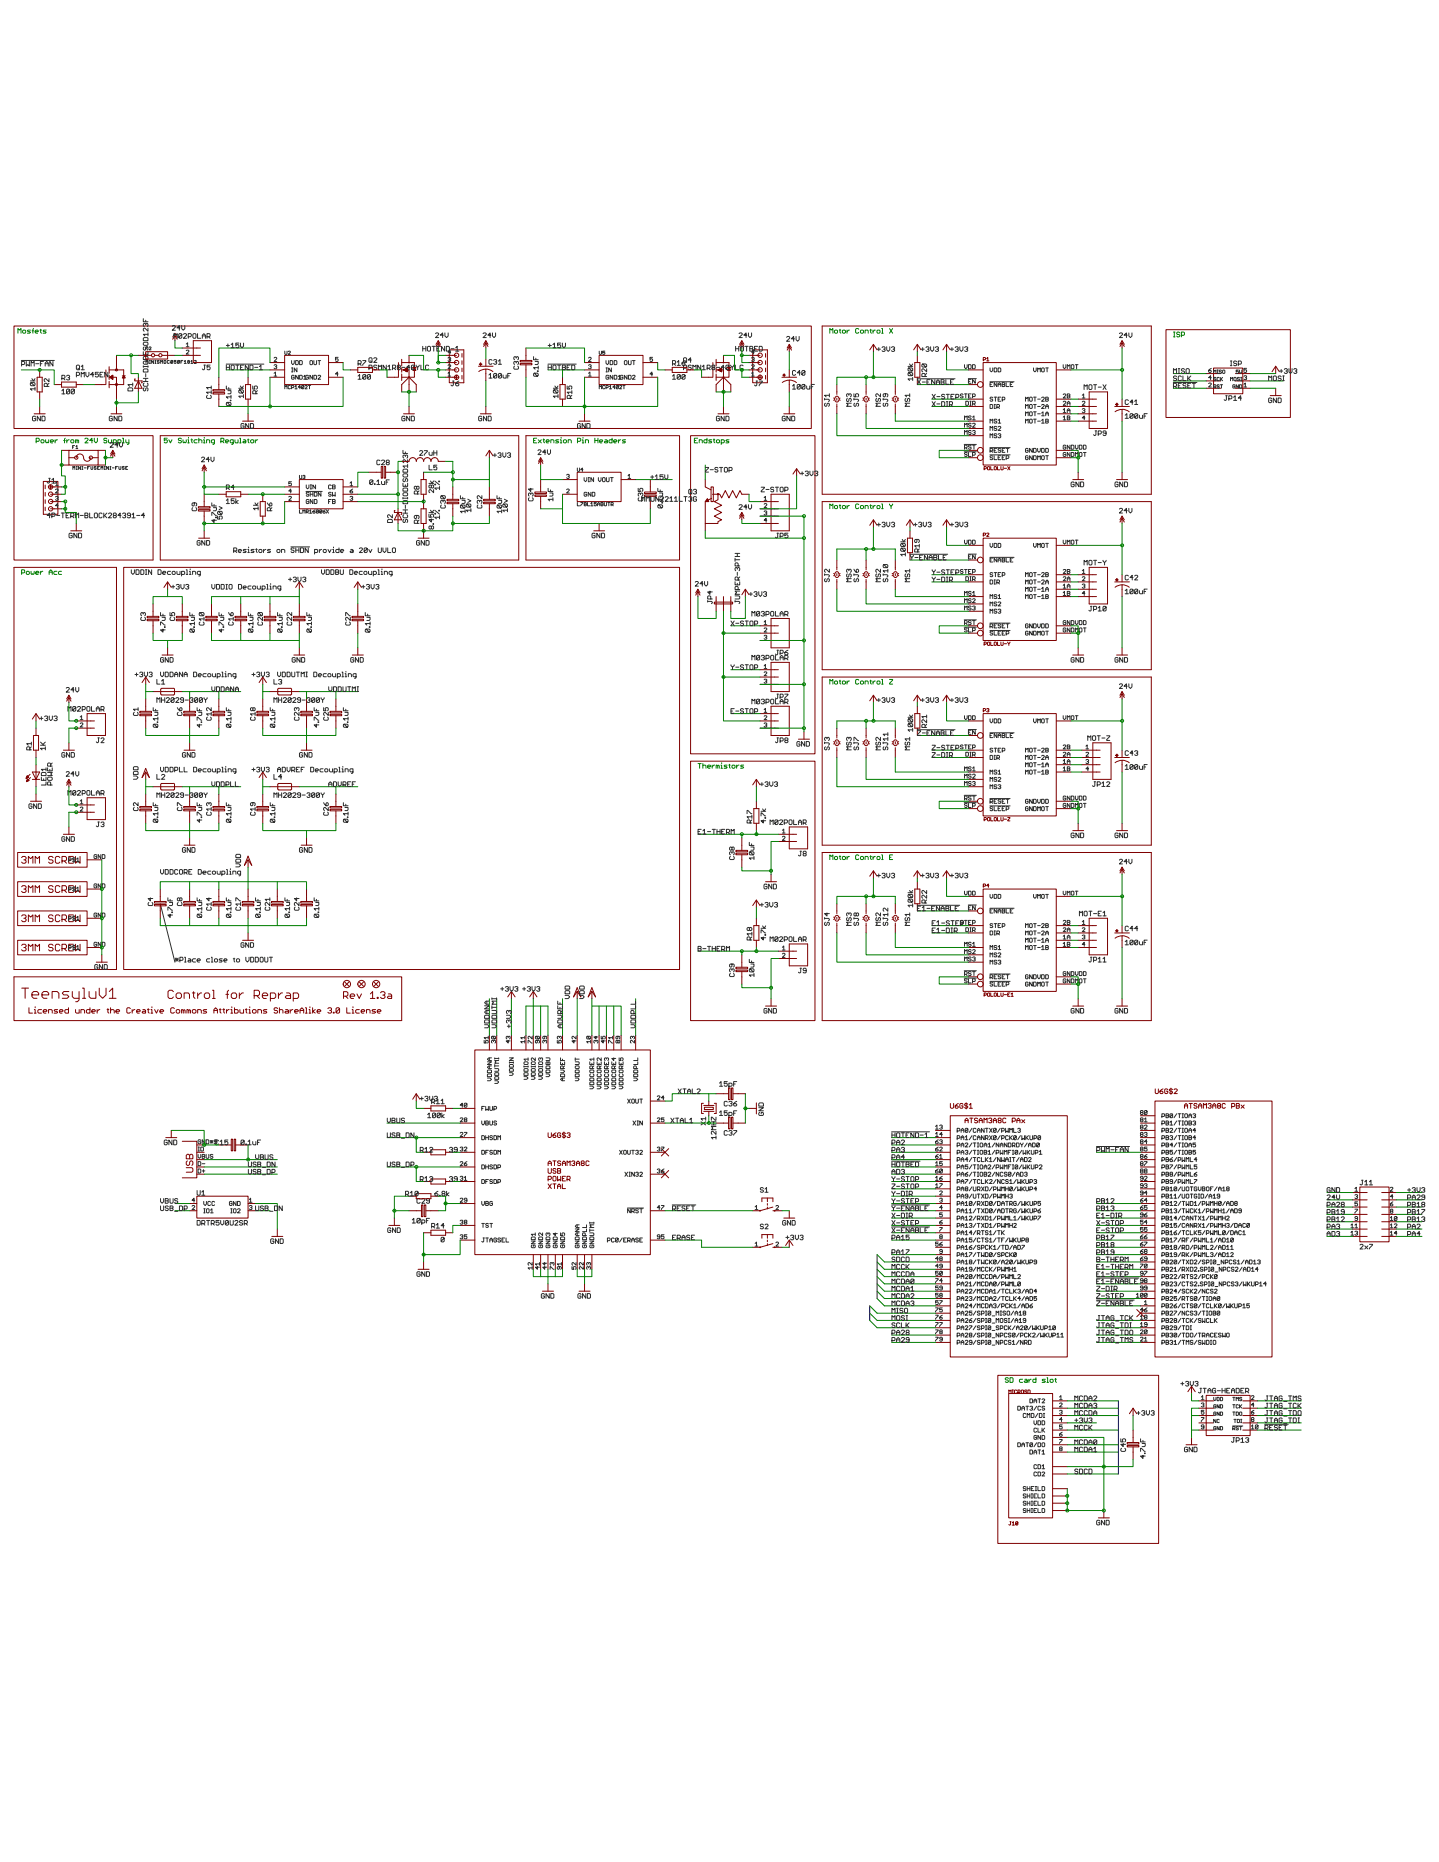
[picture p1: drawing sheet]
<svg xmlns="http://www.w3.org/2000/svg" width="431mm" height="558mm" viewBox="0 0 431 558" stroke-linecap="round" stroke-linejoin="round" font-family="sans-serif">
<!-- layer: 94 -->
<g fill="none" stroke="#7f0000" stroke-width=".3">
<path d="M4.2 97.8h239v30.7h-239zM52.5 100v2.2M246.5 97.8h98.7v50.4h-98.7zM349.6 98.9h37.3v26.3h-37.3zM11.1 113.1h1.6v4.4h-1.6zM11.9 110.9v2.2M11.9 117.5v2.2M16.3 115.3h2.2M18.5 114.6h4.4v1.5h-4.4zM22.9 115.3h2.2M28.3 115.3h3.4M31.7 110.9v4.4"/>
<path d="M32.7 112.5v1.3M32.7 110v2M32.7 113.1h2.2v6.6M32.7 114.4v1.9M32.7 110.9h4.4v4.4h-4.4M32.9 113.1l.9-.6v1.3zM32.9 113.1h.9M33.1 113.3h.7M33.1 113h.7M33.3 112.9h.5M33.3 113.4h.5M33.4 112.8h.4"/>
<path d="M33.4 113.5h.4M33.7 113.7h.1M33.7 112.6h.1M34.6 115.3a.32 .32 0 0 1 .5-.2 .32 .32 0 0 1 .1 .5 .32 .32 0 0 1-.5-.1l-.1-.2M34.6 110.9a.32 .32 0 0 1 .5-.2 .32 .32 0 0 1 .1 .5 .32 .32 0 0 1-.5-.1l-.1-.2M34.9 106.6v4.3M36.7 112.7h.8M36.7 113.3h.8M36.8 113.1h.6M36.9 113h.4M37 112.9h.2M37.1 112.7l.4 .7h-.8z"/>
<path d="M37.1 112.8h.1M40.6 113.7h-.2v.5h2.2v.6h-.2M41.5 114.2l1.1 2.2h-2.2zM41.5 113.1v4.4M43.7 105.5h6.5v2.2h-6.5zM45.4 106.5a.5 .5 0 0 1 .7-.4 .5 .5 0 0 1 .2 .8 .5 .5 0 0 1-.8-.1l-.1-.2h-3.9M46.4 106.6h1.1M47.6 106.5a.5 .5 0 0 1 .7-.4 .5 .5 0 0 1 .2 .8 .5 .5 0 0 1-.8-.1l-.1-.2M48.6 106.6h3.9M51.8 101.1l.7-1.1 .6 1.1M51.8 101.8l.7-1.1 .6 1.1M54.7 106.6h5.4"/>
<path d="M54.7 104.4h5.4M58 102.2h5.4v6.5h-5.4zM63.8 117.8h3.6v.4h-3.6zM63.8 116.9h3.6v.4h-3.6zM65.6 113.1v3.8M65.6 118.2v3.7M73.6 115.3h1.5v4.4h-1.5zM74.4 113.1v2.2M74.4 119.7v2.2M80.9 113.1h4.4M80.9 108.7h4.4M80.9 110.9h4.4"/>
<path d="M85.3 106.6h13.2v8.7h-13.2zM98.5 113.1h4.4M98.5 108.7h4.4M105.1 110.9h2.2M107.3 110.2h4.4v1.5h-4.4zM111.7 110.9h2.1M116 113.1h3.4M119.5 108.7v4.4M120.4 110.3v1.3M120.4 107.8v2M120.4 110.9h2.2v2.2M120.4 112.2v1.9"/>
<path d="M120.4 108.7h3.8v4.4h-1.6M120.4 113.1h2.2M121 110.9l1.1-.5v1.1zM121 110.9h1.1M121.2 110.8h.9M121.2 111.1h.9M121.5 110.7h.6M121.5 111.2h.6M121.8 110.6h.3M121.8 111.4h.3M122 110.4h.1M122 111.5h.1"/>
<path d="M122.5 113.1h.3h-.3M122.5 108.7h.3h-.3M122.6 113.1l2.2 2.2v2.2M122.6 113.1l-2.2 2.2v2.2M122.6 106.6v2.1M122.6 113.1v4.4M123.8 110.2h.9v.2h-.9zM123.9 110.9h.7M124 110.8h.5M124.1 110.7h.4M124.2 110.6h.2M124.2 110.4l.5 .7h-.9z"/>
<path d="M124.2 110.4h.1M130.7 103.3l.7-1.1 .6 1.1M130.7 103.9l.7-1 .6 1M131.4 102.2v2.2M133.6 113.1h3.9M133.6 106.6h3.3M133.6 108.7h3.3M133.6 110.9h3.3M134.7 104.9h4.4v9.9h-4.4zM136.2 112.9l.5-.4h.4l.4 .4v.5l-.4 .4h-.4l-.5-.4zM136.2 110.9a.66 .66 0 0 1 1-.6 .66 .66 0 0 1 .2 1.1 .66 .66 0 0 1-1.1-.2l-.1-.3M136.2 108.7a.66 .66 0 0 1 1-.6 .66 .66 0 0 1 .2 1.1 .66 .66 0 0 1-1.1-.2l-.1-.3"/>
<path d="M136.2 106.5a.66 .66 0 0 1 1-.5 .66 .66 0 0 1 .2 1.1 .66 .66 0 0 1-1.1-.3l-.1-.2M136.9 112.5v1.3M138.5 106v1.1M138.5 108.2v1.1M138.5 110.4v1.1M138.5 112.6v1.1M143.5 109.8h4.3M143.7 109.2l.8 .1zM144 108.8l.1 .8zM145 103.3l.7-1.1 .6 1.1M145 103.9l.7-1 .6 1M145.7 110.7l-.9 .1-1.3 .6"/>
<path d="M145.7 102.2v2.2M145.7 107.7v2.1M145.7 110.7v3.5M145.7 110.7l1.3 .3 .8 .4M156 109h3.5v.4h-3.5zM156 108.1h3.5v.4h-3.5zM157.7 104.4v3.7M157.7 109.4v3.7M167.9 115.3h1.6v4.4h-1.6zM168.7 113.1v2.2M168.7 119.7v2.2M175.3 113.1h4.3"/>
<path d="M175.3 108.7h4.3M175.3 110.9h4.3M179.6 106.6h13.2v8.7h-13.2zM192.8 113.1h4.4M192.8 108.7h4.4M199.4 110.9h2.1M201.5 110.2h4.5v1.5h-4.5zM206 110.9h2.2M210.4 113.1h3.3M213.7 108.7v4.4M214.7 110.3v1.3M214.7 107.8v2"/>
<path d="M214.7 110.9h2.2v2.2M214.7 112.2v1.9M214.7 108.7h3.9v4.4h-1.7M214.7 113.1h2.2M215.3 110.9l1.1-.5v1.1zM215.3 110.9h1.1M215.5 110.8h.9M215.5 111.1h.9M215.8 110.7h.6M215.8 111.2h.6M216.1 110.6h.3M216.1 111.4h.3"/>
<path d="M216.3 110.4h.1M216.3 111.5h.1M216.8 113.1h.2h-.2M216.8 108.7h.2h-.2M216.9 106.6v2.1M216.9 113.1v4.4M216.9 113.1l-2.2 2.2v2.2M216.9 113.1l2.2 2.2v2.2M218.1 110.2h.9v.2h-.9zM218.2 110.9h.7M218.3 110.8h.5M218.4 110.7h.3"/>
<path d="M218.4 110.6h.3M218.6 110.4l.4 .7h-.9zM218.6 110.4h.1M221.7 103.3l.7-1.1 .7 1.1M221.7 103.9l.7-1 .7 1M222.4 102.2v2.2M224.6 113.1h4M224.6 106.6h3.3M224.6 108.7h3.3M224.6 110.9h3.3M225.7 104.9h4.4v9.9h-4.4zM227.2 112.9l.5-.4h.4l.5 .4v.5l-.5 .4h-.4l-.5-.4z"/>
<path d="M227.2 106.5a.66 .66 0 0 1 1.1-.5 .66 .66 0 0 1-.1 1.2 .66 .66 0 0 1-1-.6M227.9 112.5v1.3M229.5 106v1.1M229.5 108.2v1.1M229.5 110.4v1.1M229.5 112.6v1.1M234.4 113.1h4.4M234.5 114.7l1.3-.6 .8-.1v3.5M234.7 112.5l.8 .1zM235 112.1l.2 .8zM236 104.4l.6-1.1 .7 1.1M236 105l.6-1.1 .7 1.1"/>
<path d="M236.6 103.3v2.2M236.6 110.9v2.2M236.7 114l1.3 .3 .8 .5M249.9 119.4l.4 .3-.4 .3M250.4 119.4a.54 .54 0 0 1 .5-.6 .54 .54 0 0 1 .6 .6M250.9 115.3v3M250.9 119.4v.6M251.9 119.4l-.3 .3 .3 .3M258.7 119.4l.3 .3-.3 .3M259.2 119.4a.54 .54 0 0 1 .5-.6 .54 .54 0 0 1 .5 .6M259.7 115.3v3M259.7 119.4v.6"/>
<path d="M260.6 119.4l-.2 .3 .3 .3M260.8 104.9l1.1-1.6 1.1 1.6M261.9 103.3v2.2M267.5 119.4l.3 .3-.3 .3M267.9 119.4a.53 .53 0 0 1 .6-.6 .53 .53 0 0 1 .5 .6M268.4 115.3v3M268.4 119.4v.6M269.5 119.4l-.4 .3 .4 .3M273.9 104.9l1.1-1.6 1.1 1.6M274.3 108.7h1.5v4.4h-1.5zM275 103.3v2.2M275 106.6v2.1"/>
<path d="M275 113.1v2.2M282.7 104.9l1.1-1.6 1.1 1.6M283.8 103.3v2.2M290.4 110.9h4.4M290.4 119.7h4.4M293.1 115.3a.86 .86 0 0 1 1.2-.8 .86 .86 0 0 1 .2 1.4 .86 .86 0 0 1-1.4-.2v-.4h-2.7M294.8 108.7h21.9v30.8h-21.9zM294.8 107.9l.7-.2-.2-.5h-.5v1M295.8 107.6l.4-.4v1M295.8 108.2h.7M316.7 110.9h4.4M316.7 119.7h4.4"/>
<path d="M323.3 119.7h5.5M326.6 117.5h5.5v11h-5.5zM335.8 103.3l.6-1.1 .7 1.1M335.8 103.9l.6-1 .7 1M336.4 102.2v2.2M336.4 119.7v2.2M361.7 116.4h4.3M361.7 114.2h4.3M361.7 112h4.3M363.9 110.4h8.7v7.7h-8.7zM370.4 116.4h4.4M370.4 114.2h4.4"/>
<path d="M370.4 112h4.4M380.8 118.6h3.3M381.4 111.5l1.1-1.7 1.1 1.7M382.5 109.8v2.2M382.5 116.4v2.2M4.2 130.7h41.7v37.3h-41.7zM10.2 124.1h3.3M11.9 121.9v2.2M18.5 135.1h2.2M18.5 139.5h2.2M20.7 135.1h8.7v4.4h-8.7zM22.4 137.2a.5 .5 0 0 1 .7-.4 .5 .5 0 0 1 .1 .8 .5 .5 0 0 1-.8-.1v-.2h-1.7"/>
<path d="M22.9 137.2a1.15 1.15 0 0 1 1.3-1 1.15 1.15 0 0 1 .9 1.4 1.1 1.1 0 0 0 1.2 .7 1.1 1.1 0 0 0 1-1.1M27.8 137.3h1.6M29.4 135.1h2.2M29.4 139.5h2.2M33.1 136.2l.7-1.1 .7 1.1M33.1 136.8l.7-1.1 .7 1.1M33.3 124.1h3.2M33.8 135.1v2.2M34.9 121.9v2.2M48 130.7h107.5v37.3h-107.5zM61.2 139.5v2.1M72.7 126.3h3.3"/>
<path d="M74.4 124.1v2.2M114.3 139.9h.4v3.5h-.4zM115.2 139.9h.4v3.5h-.4zM120.4 138.4l2.2-.1a1.08 1.08 0 0 1 1.1-1 1.08 1.08 0 0 1 1.1 1.1 1.1 1.1 0 0 1 1.1-1.1 1.1 1.1 0 0 1 1.1 1.1M121 124.1h3.2M122.6 121.9v2.2M130.3 137.3l-.9 .4-.2 .7a1.09 1.09 0 0 0-1.1-1.1 1.09 1.09 0 0 0-1.1 1M130.3 137.2l.9 .5 .2 .7h2.2M144 124.1h3.3M145.7 136.7l1-1.6 1.1 1.6M145.7 121.9v2.2M146.7 135.1v2.2"/>
<path d="M157.7 130.7h46.1v37.3h-46.1zM161.5 138.4l.6-1.1 .7 1.1M161.5 139l.6-1.1 .7 1.1M162.1 137.3v2.2M173.6 126.3h3.3M175.3 124.1v2.2M207.1 130.7h37.2v95.4h-37.2zM215.3 124.1h3.3M216.9 121.9v2.2M235 124.1h3.3M236.6 121.9v2.2M250.9 121.1v3"/>
<path d="M251.5 120a.56 .56 0 0 1-.6 .6 .56 .56 0 0 1-.5-.6M259.7 121.1v3M260.2 120a.56 .56 0 0 1-.5 .6 .56 .56 0 0 1-.6-.6M268.4 121.1v3M269 120a.57 .57 0 0 1-.5 .6 .57 .57 0 0 1-.6-.6M290.4 130.7h4.4M290.4 121.9h4.4M290.4 137.3h2.7M290.4 135.1h2.7M290.4 126.3h4.4M290.4 128.5h4.4M297.1 139.9v1h.6"/>
<path d="M298.2 139.9l.5 .2-.1 .8-.5-.1zM299.1 139.9v1h.7M300.1 139.9l.2 1 .5-.1v-.9M302.1 139.9l.7 1M302.8 139.9l-.7 1M316.7 121.9h4.4M316.7 137.3h4.4M316.7 135.1h4.4M316.7 124.1h4.4M316.7 126.3h4.4M323.3 121.9h5.5M323.3 124.1h5.5"/>
<path d="M323.3 126.3h5.5M334.2 121.9h4.4M334.3 123.5l1.2-.6 .9-.1v3.5M334.5 121.2l.7 .2zM334.8 120.9l.1 .8zM336.5 122.8l1.3 .2 .8 .5M13 144.4h4.4v9.8h-4.4zM13.5 145.5v1.1M13.5 147.7v1.1M13.5 149.9v1.1M13.5 152.1v1M14.5 146h4"/>
<path d="M14.5 148.2a.66 .66 0 0 1 1-.6 .66 .66 0 0 1 .2 1.1 .66 .66 0 0 1-1.1-.2l-.1-.3M14.9 145.4h.5l.4 .4v.4l-.4 .5h-.5l-.4-.5v-.4zM15.2 148.2h3.3M15.2 150.4h3.3M15.2 145.4v1.3M15.2 152.6h3.3M21.2 159.2h3.3M22.9 157v2.2M59.5 152.9h3.5v.4h-3.5zM59.5 152h3.5v.4h-3.5zM60.6 140.6l.6-1.1 .7 1.1M60.6 141.2l.6-1.1 .7 1.1"/>
<path d="M61.2 148.2v3.8M61.2 153.3v3.7M61.2 159.2v2.2M65.6 148.2h2.2M67.8 147.5h4.4v1.5h-4.4zM72.2 148.2h2.2M78 150.4h1.5v4.4h-1.5zM78.8 148.2v2.2M78.8 154.8v2.2M85.3 148.2h4.4M85.3 150.4h4.4M85.3 146h4.4"/>
<path d="M89.7 143.8h13.2v8.8h-13.2zM102.9 148.2h4.4M102.9 150.4h4.4M102.9 146h4.4M110.6 141.6h3.7M115.6 141.6h3.7M118.4 153.1h-.2v.6h2.2v.5h-.2M119.3 153.7l1.1 2.2h-2.2zM119.3 152.6v4.4M126.2 143.8h1.6v4.4h-1.6zM126.2 152.6h1.6v4.4h-1.6zM127 141.6v2.2"/>
<path d="M127 148.2v4.4M127 157v4.4M134 150.7h3.5v.4h-3.5zM134 149.8h3.5v.4h-3.5zM135.8 146v3.8M135.8 151.1v3.7M145 150.7h3.5v.4h-3.5zM145 149.8h3.5v.4h-3.5zM146.7 146v3.8M146.7 151.1v3.7M160.4 148.4h3.4v.5h-3.4zM160.4 147.6h3.4v.4h-3.4z"/>
<path d="M162.1 143.8v3.8M162.1 148.9v3.7M168.7 148.2h4.4M168.7 143.8h4.4M173.1 141.6h13.1v8.8h-13.1zM178 159.2h3.3M179.6 157v2.2M186.2 143.8h4.4M193.3 148.4h3.5v.5h-3.5zM193.3 147.6h3.5v.4h-3.5zM195 143.8v3.8M195 148.9v3.7"/>
<path d="M211.5 143.8v2.2l1.7 .9M211.5 157v2.2M212.1 149.5l.4 .9h-1zM212.1 150l-.1 .2h.3l-.2-.4-.4 .5h.6M213.2 146h.7v4.4h-.7zM213.4 149.5l-1.1 .5M213.6 148.2h2.2l.6 1.1 1.1-2.2 1.1 2.2 1.1-2.2 1.1 2.2 1.1-2.2 .5 1.1h2.2M215.1 148.2l.2-.2 .2 .2-.2 .2-.2-.2M215.3 148.2v1.7l-1.1 .5 2.2 1.1-2.2 1.1 2.2 1.1-2.2 1.1 2.2 1.1-1.1 .5v.6h-3.8v-6.6M221.7 154.8l.7-1.1 .7 1.1M221.7 155.5l.7-1.1 .7 1.1M222.4 153.7v2.2"/>
<path d="M227.9 150.4h5.5M227.9 152.6h5.5M227.9 154.8h5.5M227.9 157h5.5M231.2 148.2h5.4v11h-5.4zM237.7 142.2l1.1-1.6 1.1 1.6M238.8 140.6v2.1M246.5 150.4h98.7v50.5h-98.7zM260.8 157.6l1.1-1.7 1.1 1.7M261.9 155.9v2.2M271.7 157.6l1.1-1.7 1.1 1.7M272.8 155.9v2.2"/>
<path d="M272.8 159.2v2.2M282.7 157.6l1.1-1.7 1.1 1.7M283.8 155.9v2.2M295.1 140.6l.6-.2-.1-.5h-.5v1M296.1 140.1l.5-.2 .2 .9h-.7zM301.1 140.4h.7M321.6 143.8h3.3M323.3 141.6v2.2M334.8 143.8h3.3M335.8 155.9l.6-1.1 .7 1.1M335.8 156.6l.6-1.1 .7 1.1M336.4 141.6v2.2"/>
<path d="M336.4 154.8v2.2M4.2 170.2h30.7v120.6h-30.7zM37.1 170.2h166.7v120.6h-166.7zM49.1 176.2l1.1-1.7 1.2 1.7M50.2 174.5v2.2M59.6 161.4h3.3M88.6 176.2l1.1-1.7 1.1 1.7M89.7 174.5v2.2M106.2 176.2l1.1-1.7 1.1 1.7M107.3 174.5v2.2M125.3 161.4h3.4M208.6 177.8l.7-1.1 .6 1.1"/>
<path d="M208.6 178.5l.7-1.1 .6 1.1M209.3 176.7v2.2M214.7 178.9v4.4M216.9 178.9v4.4M219.1 178.9v4.4M222.4 178.4l1.1-1.7 1.1 1.7M223.5 176.7v2.2M249.9 172l.4 .3-.4 .4M250.4 172a.54 .54 0 0 1 .5-.5 .54 .54 0 0 1 .6 .5M250.9 168v2.9M250.9 172v.7M250.9 173.8v2.9"/>
<path d="M251.5 172.7a.56 .56 0 0 1-.6 .5 .56 .56 0 0 1-.5-.5M251.9 172l-.3 .3 .3 .4M258.7 172l.3 .3-.3 .4M259.2 172a.54 .54 0 0 1 .5-.5 .54 .54 0 0 1 .5 .5M259.7 168v2.9M259.7 172v.7M259.7 173.8v2.9M260.2 172.7a.56 .56 0 0 1-.5 .5 .56 .56 0 0 1-.6-.5M260.6 172l-.2 .3 .3 .4M267.5 172l.3 .3-.3 .4M267.9 172a.53 .53 0 0 1 .6-.5 .53 .53 0 0 1 .5 .5M268.4 168v2.9"/>
<path d="M268.4 172v.7M268.4 173.8v2.9M269 172.7a.57 .57 0 0 1-.5 .5 .57 .57 0 0 1-.6-.5M269.5 172l-.4 .3 .4 .4M272.1 161.4h1.5v4.4h-1.5zM272.8 165.8v2.2M290.4 168h2.7M290.4 174.5h4.4M290.4 172.4h4.4M290.4 178.9h4.4M290.4 163.6h4.4M294.8 161.4h21.9v30.7h-21.9z"/>
<path d="M294.8 160.5h.5l.2-.5-.7-.1v1M295.8 160h.7l-.7 .9h.7M316.7 174.5h4.4M316.7 176.7h4.4M316.7 172.4h4.4M316.7 178.9h4.4M316.7 163.6h4.4M323.3 174.5h5.5M323.3 176.7h5.5M323.3 172.4h5.5M323.3 178.9h5.5M326.6 170.2h5.5v10.9h-5.5z"/>
<path d="M334.2 174.5h4.4M334.3 176.1l1.2-.6 .9-.1v3.5M334.5 173.8l.7 .2zM334.8 173.5l.1 .8zM336.4 172.4v2.1M336.5 175.4l1.3 .3 .8 .4M44.1 185.7h3.5v.5h-3.5zM44.1 184.9h3.5v.4h-3.5zM45.9 181.1v3.8M45.9 186.2v3.7M48.6 196.5h3.3M50.2 194.3v2.2"/>
<path d="M52.9 185.7h3.5v.5h-3.5zM52.9 184.9h3.5v.4h-3.5zM54.7 181.1v3.8M54.7 186.2v3.7M61.7 185.7h3.5v.5h-3.5zM61.7 184.9h3.5v.4h-3.5zM63.4 181.1v3.8M63.4 186.2v3.7M70.4 185.7h3.6v.5h-3.6zM70.4 184.9h3.6v.4h-3.6zM72.2 181.1v3.8M72.2 186.2v3.7"/>
<path d="M79.2 185.7h3.5v.5h-3.5zM79.2 184.9h3.5v.4h-3.5zM80.9 181.1v3.8M80.9 186.2v3.7M88 185.7h3.5v.5h-3.5zM88 184.9h3.5v.4h-3.5zM88.1 196.5h3.3M89.7 181.1v3.8M89.7 186.2v3.7M89.7 194.3v2.2M105.5 185.7h3.5v.5h-3.5zM105.5 184.9h3.5v.4h-3.5z"/>
<path d="M105.6 196.5h3.3M107.3 181.1v3.8M107.3 186.2v3.7M107.3 194.3v2.2M214.2 180.6h5.5v.5h-5.5zM227.9 192.1h5.5M227.9 189.9h5.5M227.9 187.7h5.5M231.2 185.5h5.4v8.8h-5.4zM231.2 198.7h5.4v8.7h-5.4zM290.4 189.9h2.7M290.4 187.7h2.7"/>
<path d="M290.4 181.1h4.4M290.4 183.3h4.4M295.1 193.2h.5l.1-.5-.6-.1v1M296.1 192.7l.1-.1 .6 .1-.2 .9-.5-.2zM297.1 192.6v1h.6M298.1 192.7l.1-.1 .5 .1-.1 .9-.5-.2zM299.1 192.6v1h.7M300.1 192.6l.2 1 .5-.2v-.8M301.1 193.1h.7M302.1 192.6l.4 .5 .3-.5M302.5 193.1v.5M316.7 189.9h4.4"/>
<path d="M316.7 187.7h4.4M321.6 196.5h3.3M323.3 194.3v2.2M334.8 196.5h3.3M336.4 194.3v2.2M9.7 215.7l1.1-1.7 1.1 1.7M10.8 214v2.2M10.8 218.4v2.2M20 209.6l.7-1.1 .6 1.1M20 210.3l.7-1.1 .6 1.1M20.7 208.5v2.2M22.9 218.4h5.4"/>
<path d="M22.9 216.2h5.4M26.1 214h5.5v6.6h-5.5zM41.9 214.2h3.5v.5h-3.5zM41.9 213.3h3.5v.5h-3.5zM42.6 204.7l1.1-1.6 1.1 1.6M43.7 203.1v2.2M43.7 209.6v3.7M43.7 214.7v3.7M45.9 207.4h2.1M48.2 207.4v-.8l.3-.2 3.7 .1 .1 1.6M52.3 207.4h-4.1v.7l.3 .3M52.4 208.1l-.4 .3h-3.5"/>
<path d="M52.5 207.4h2.2M55.1 214.2h3.5v.5h-3.5zM55.1 213.3h3.5v.5h-3.5zM56.9 209.6v3.7M56.9 214.7v3.7M63.8 214.2h3.6v.5h-3.6zM63.8 213.3h3.6v.5h-3.6zM65.6 209.6v3.7M65.6 214.7v3.7M77 214.2h3.5v.5h-3.5zM77 213.3h3.5v.5h-3.5zM77.7 204.7l1.1-1.6 1.1 1.6"/>
<path d="M78.8 203.1v2.2M78.8 209.6v3.7M78.8 214.7v3.7M80.9 207.4h2.2M83.3 207.4l.1-.9 3.7-.1 .3 .2v1.5M87.4 207.4h-4.1v.7l.3 .3M87.4 208.1l-.3 .3h-3.5M87.5 207.4h2.2M90.2 214.2h3.5v.5h-3.5zM90.2 213.3h3.5v.5h-3.5zM91.9 209.6v3.7M91.9 214.7v3.7"/>
<path d="M98.9 214.2h3.5v.5h-3.5zM98.9 213.3h3.5v.5h-3.5zM100.7 209.6v3.7M100.7 214.7v3.7M227.9 200.9h5.5M227.9 203.1h5.5M227.9 214h5.5M227.9 218.4h5.5M227.9 216.2h5.5M227.9 205.3h5.5M231.2 211.8h5.4v8.8h-5.4zM241 219.5v2.2"/>
<path d="M246.5 203.1h98.7v50.4h-98.7zM250.9 218.4v2.9M259.7 218.4v2.9M260.8 210.2l1.1-1.7 1.1 1.7M261.9 208.5v2.2M268.4 218.4v2.9M273.9 210.2l1.1-1.7 1.1 1.7M274.3 214h1.5v4.4h-1.5zM275 208.5v2.2M275 211.8v2.2M275 218.4v2.2M282.7 210.2l1.1-1.7 1.1 1.7"/>
<path d="M283.8 208.5v2.2M290.4 216.2h4.4M294.8 214h21.9v30.7h-21.9zM294.8 213.2h.5l.2-.5-.7-.2v1M295.8 212.7l.2-.2 .5 .2-.3 .3M296.3 213l.2 .2-.2 .3-.5-.2M316.7 216.2h4.4M335.8 208.5l.6-1.1 .7 1.1M335.8 209.2l.6-1.1 .7 1.1M336.4 207.4v2.2M7.9 233.3h.3M8 233.2h.5"/>
<path d="M8 234.3h.1M8 233h.5M8 232.9h.4M8 234.2h.5M8.1 234h.6M8.1 232.7h.2M8.1 233.9h.5M8.2 233.8h.2M8.3 233.6l.4 .5-.8 .3zM8.3 233.7h.1M9 232.2l-1.2 1.2 .4-.8 .4 .5-.7 .3M9.1 233.2l-1.2 1.2"/>
<path d="M9.7 231.5h2.2l-1.1 2.3zM9.7 233.8h2.2M10 220.6h1.6v4.4h-1.6zM10.8 225v2.2M10.8 229.3v6.7M10.8 238.2v2.1M19 225h3.3M20 234.9l.7-1.1 .6 1.1M20 235.5l.7-1.1 .6 1.1M20.7 222.8v2.2M20.7 233.8v2.2M26.1 239.3h5.5v6.5h-5.5z"/>
<path d="M43.7 230.4l1.1 2.8-1.1-1.7-1.1 1.7zM43.7 231.5v2.3M43.7 238.2v3.7M45.9 236h2.1M52 235h-3.6l-.2 1M52 234.9l.3 .2v1.5M52.3 236h-4.1v.6l.3 .3M52.4 236.6l-.4 .3h-3.5M52.5 236h2.2M55.2 225h3.3M56.9 222.8v2.2M56.9 238.2v3.7"/>
<path d="M65.6 238.2v3.7M77.7 233.2l1.1-1.7 1.1 1.7M78.8 231.5v2.3M78.8 238.2v3.7M80.9 236h2.2M87.1 235h-3.7l-.1 1M87.1 234.9l.3 .2v1.5M87.4 236h-4.1v.7l.3 .2M87.4 236.6l-.3 .3h-3.5M87.5 236h2.2M90.3 225h3.3M91.9 222.8v2.2"/>
<path d="M100.7 238.2v3.7M207.1 228.3h37.2v77.8h-37.2zM225.7 235.4l1.1-1.6 1.1 1.6M226.8 233.8v2.2M239.4 221.7h3.3M249.9 222.4l.4 .4-.4 .3M250.4 222.4a.54 .54 0 0 1 .5-.5 .54 .54 0 0 1 .6 .5M250.9 222.4v.7M250.9 224.2v3M251.5 223.1a.56 .56 0 0 1-.6 .5 .56 .56 0 0 1-.5-.5M251.9 222.4l-.3 .4 .3 .3M258.7 222.4l.3 .4-.3 .3"/>
<path d="M259.2 222.4a.54 .54 0 0 1 .5-.5 .54 .54 0 0 1 .5 .5M259.7 222.4v.7M259.7 224.2v3M260.2 223.1a.56 .56 0 0 1-.5 .5 .56 .56 0 0 1-.6-.5M260.6 222.4l-.2 .4 .3 .3M267.5 222.4l.3 .4-.3 .3M267.9 222.4a.53 .53 0 0 1 .6-.5 .53 .53 0 0 1 .5 .5M268.4 222.4v.7M268.4 224.2v3M269 223.1a.57 .57 0 0 1-.5 .5 .57 .57 0 0 1-.6-.5M269.5 222.4l-.4 .4 .4 .3M290.4 227.2h4.4"/>
<path d="M290.4 225h4.4M290.4 220.6h2.7M290.4 233.8h4.4M290.4 231.5h4.4M290.4 236h4.4M316.7 227.2h4.4M316.7 225h4.4M316.7 229.3h4.4M316.7 231.5h4.4M324.4 227.2h5.5M324.4 225h5.5M324.4 229.3h5.5"/>
<path d="M324.4 231.5h5.5M327.7 222.8h5.4v11h-5.4zM334.2 227.2h4.4M334.3 228.8l.8-.5 1.3-.3v3.5M334.5 226.5l.7 .1zM334.8 226.2l.1 .7zM336.4 225v2.2M336.5 228l1.3 .3 .8 .5M5.3 255.7h20.8v4.4h-20.8zM6.5 257.2l.3-.3h.7l.3 .3v.3l-.3 .4h-.3M7.5 257.9l.3 .3v.4l-.3 .3h-.7l-.3-.3M8.5 258.9v-2l.7 .6 .7-.6v2"/>
<path d="M9.1 240.3h3.3M10.5 258.9v-2l.7 .6 .7-.6v2M15.9 257.2l-.3-.3h-.7l-.3 .3v.3l.3 .4h.7l.3 .3v.4l-.3 .3h-.7l-.3-.3M17.9 257.2l-.3-.3h-.7l-.3 .3v1.4l.3 .3h.7l.3-.3M18.6 258.2h1l.3-.3v-.7l-.3-.3h-1v2M19 250.2h3.3M19.3 258.2l.6 .7M20.6 257.9h.7M20.7 248v2.2M22 256.9h-1.4v2h1.4M22.6 256.9v2l.7-.7 .7 .7v-2M22.9 243.6h5.4"/>
<path d="M22.9 241.4h5.4M26.1 257.9h4.4M41.9 242.7h3.5v.5h-3.5zM41.9 241.9h3.5v.4h-3.5zM43.7 243.2v3.7M55.1 242.7h3.5v.5h-3.5zM55.1 241.9h3.5v.4h-3.5zM55.2 253.5h3.3M56.9 243.2v3.7M56.9 251.3v2.2M63.8 242.7h3.6v.5h-3.6zM63.8 241.9h3.6v.4h-3.6z"/>
<path d="M65.6 243.2v3.7M74.4 256.8l1.1 2.7-1.1-1.6-1.1 1.6zM74.4 257.9v2.2M77 242.7h3.5v.5h-3.5zM77 241.9h3.5v.4h-3.5zM78.8 243.2v3.7M90.3 253.5h3.3M91.9 251.3v2.2M98.9 242.7h3.5v.5h-3.5zM98.9 241.9h3.5v.4h-3.5zM100.7 243.2v3.7M220.6 255h3.6v.5h-3.6z"/>
<path d="M220.6 255.9h3.6v.5h-3.6zM222.4 251.3v3.7M222.4 256.4v3.7M226 242.5h1.5v4.4h-1.5zM226.8 240.3v2.2M226.8 246.9v2.2M233.4 250.2h5.4M233.4 252.4h5.4M236.6 248h5.5v6.6h-5.5zM246.5 255.7h98.7v50.4h-98.7zM290.4 240.3h2.7M290.4 242.5h2.7"/>
<path d="M295.1 245.9h.5l.1-.6-.6-.1v1M296.1 245.3l.1-.1 .6 .1-.2 .9-.5-.2zM297.1 245.2v1h.6M298.1 245.3l.1-.1 .5 .1-.1 .9-.5-.2zM299.1 245.2v1h.7M300.1 245.2l.2 1 .5-.2v-.8M301.1 245.7h.7M302.1 245.2h.7l-.7 .8v.2h.7M316.7 240.3h4.4M316.7 242.5h4.4M321.6 249.1h3.3M323.3 246.9v2.2"/>
<path d="M334.8 249.1h3.3M336.4 246.9v2.2M5.3 264.4h20.8v4.4h-20.8zM5.3 273.2h20.8v4.4h-20.8zM6.5 266l.3-.4h.7l.3 .4v.3l-.3 .3h-.3M6.5 274.7l.3-.3h.7l.3 .3v.4l-.3 .3h-.3M7.5 266.6l.3 .4v.3l-.3 .4h-.7l-.3-.4M7.5 275.4l.3 .3v.4l-.3 .3h-.7l-.3-.3M8.5 267.7v-2.1l.7 .7 .7-.7v2.1M8.5 276.4v-2l.7 .7 .7-.7v2M10.5 267.7v-2.1l.7 .7 .7-.7v2.1M10.5 276.4v-2l.7 .7 .7-.7v2"/>
<path d="M15.9 266l-.3-.4h-.7l-.3 .4v.3l.3 .3h.7l.3 .4v.3l-.3 .4h-.7l-.3-.4M15.9 274.7l-.3-.3h-.7l-.3 .3v.4l.3 .3h.7l.3 .3v.4l-.3 .3h-.7l-.3-.3M17.9 266l-.3-.4h-.7l-.3 .4v1.3l.3 .4h.7l.3-.4M17.9 274.7l-.3-.3h-.7l-.3 .3v1.4l.3 .3h.7l.3-.3M18.6 267h1l.3-.4v-.6l-.3-.4h-1v2.1M18.6 275.7h1l.3-.3v-.7l-.3-.3h-1v2M19.3 267l.6 .7M19.3 275.7l.6 .7M20.6 275.4h.7M20.6 266.6h.7M22 265.6h-1.4v2.1h1.4M22 274.4h-1.4v2h1.4"/>
<path d="M22.6 265.6v2.1l.7-.7 .7 .7v-2.1M22.6 274.4v2l.7-.7 .7 .7v-2M26.1 275.4h4.4M26.1 266.6h4.4M46.3 271.3h3.5v.4h-3.5zM46.3 270.4h3.5v.4h-3.5zM48 266.6v3.8M48 271.7v3.7M55.1 271.3h3.5v.4h-3.5zM55.1 270.4h3.5v.4h-3.5zM56.9 266.6v3.8M56.9 271.7v3.7"/>
<path d="M63.8 271.3h3.6v.4h-3.6zM63.8 270.4h3.6v.4h-3.6zM65.6 266.6v3.8M65.6 271.7v3.7M72.6 271.3h3.5v.4h-3.5zM72.6 270.4h3.5v.4h-3.5zM74.4 266.6v3.8M74.4 271.7v3.7M74.4 279.8v2.2M81.4 271.3h3.5v.4h-3.5zM81.4 270.4h3.5v.4h-3.5zM83.1 266.6v3.8"/>
<path d="M83.1 271.7v3.7M90.2 271.3h3.5v.4h-3.5zM90.2 270.4h3.5v.4h-3.5zM91.9 266.6v3.8M91.9 271.7v3.7M225.7 271.6l1.1-1.7 1.1 1.7M226 277.6h1.5v4.4h-1.5zM226.8 269.9v2.2M226.8 275.4v2.2M229.5 264.4h3.3M231.2 262.2v2.2M249.9 275.1l.4 .3-.4 .3"/>
<path d="M250.4 275.1a.54 .54 0 0 1 .5-.6 .54 .54 0 0 1 .6 .6M250.9 271v3M250.9 275.1v.6M250.9 276.8v3M251.5 275.7a.56 .56 0 0 1-.6 .6 .56 .56 0 0 1-.5-.6M251.9 275.1l-.3 .3 .3 .3M258.7 275.1l.3 .3-.3 .3M259.2 275.1a.54 .54 0 0 1 .5-.6 .54 .54 0 0 1 .5 .6M259.7 271v3M259.7 275.1v.6M259.7 276.8v3M260.2 275.7a.56 .56 0 0 1-.5 .6 .56 .56 0 0 1-.6-.6"/>
<path d="M260.6 275.1l-.2 .3 .3 .3M260.8 262.8l1.1-1.6 1.1 1.6M261.9 261.2v2.1M267.5 275.1l.3 .3-.3 .3M267.9 275.1a.53 .53 0 0 1 .6-.6 .53 .53 0 0 1 .5 .6M268.4 271v3M268.4 275.1v.6M268.4 276.8v3M269 275.7a.57 .57 0 0 1-.5 .6 .57 .57 0 0 1-.6-.6M269.5 275.1l-.4 .3 .4 .3M273.9 262.8l1.1-1.6 1.1 1.6M274.3 266.6h1.5v4.4h-1.5z"/>
<path d="M275 261.2v2.1M275 264.4v2.2M275 271v2.2M282.7 262.8l1.1-1.6 1.1 1.6M283.8 261.2v2.1M290.4 279.8h4.4M290.4 277.6h4.4M290.4 273.2h2.7M290.4 268.8h4.4M294.8 266.6h21.9v30.7h-21.9zM294.8 265.8l.7-.2-.2-.5h-.5v1M296.5 265.6h-.7l.5-.5v1"/>
<path d="M316.7 279.8h4.4M316.7 277.6h4.4M316.7 268.8h4.4M323.3 279.8h5.5M323.3 277.6h5.5M326.6 275.4h5.5v11h-5.5zM334.2 279.8h4.4M334.5 279.1l.7 .1zM334.8 278.8l.1 .8zM335.8 261.2l.6-1.1 .7 1.1M335.8 261.8l.6-1.1 .7 1.1M336.4 260.1v2.1"/>
<path d="M336.4 277.6v2.2M4.2 293h116.2v13.1h-116.2zM5.3 282h20.8v4.4h-20.8zM6.5 283.5l.3-.3h.7l.3 .3v.4l-.6 .3M6.5 296.4h2.1M7.5 284.2l.3 .3v.3l-.3 .4h-.7l-.3-.4M7.5 296.4v3M8.5 285.2v-2l.7 .7 .7-.7v2M9.6 298.4h2v-.5l-.5-.5h-1l-.5 .5v1l.5 .5h1M10.5 285.2v-2l.7 .7 .7-.7v2M12.6 298.4h2v-.5l-.5-.5h-1l-.5 .5v1l.5 .5h1M15.6 299.4v-2h1.5l.6 .5v1.5"/>
<path d="M15.9 283.5l-.3-.3h-.7l-.3 .3v.4l.3 .3h.7l.3 .3v.3l-.3 .4h-.7l-.3-.4M17.9 283.5l-.3-.3h-.7l-.3 .3v1.3l.3 .4h.7l.3-.4M18.6 284.5h1l.3-.3v-.7l-.3-.3h-1v2M19.3 284.5l.6 .7M20.6 284.2h.7M20.7 297.4h-1.6l-.4 .5 .4 .5h1.1l.5 .5-.5 .5h-1.5M21.7 297.4v1.5l.5 .5h1.5M22 283.2h-1.4v2h1.4M22.6 283.2v2l.7-.7 .7 .7v-2M23.7 297.4v2.5l-.5 .5h-.5M24.7 296.4h.5v3M24.7 299.4h1"/>
<path d="M26.1 284.2h4.4M26.7 297.4v1.5l.5 .5h1.5v-2M28.9 288.6h3.3M29.8 296.4v2l1 1 1-1v-2M30.5 286.4v2.2M32.8 297.4l1-1v3M32.8 299.4h2M52 297.4l-.4-.4h-.8l-.4 .4v1.6l.4 .5h.8l.4-.5M53.2 297.8h.8l.4 .4v.8l-.4 .5h-.8l-.4-.5v-.8zM55.2 299.5v-1.7h1.2l.4 .4v1.3M57.7 297.8h.8M58 297.4v1.6l.5 .5"/>
<path d="M59.3 297.8v1.7M60.5 297.8h-.4l-.8 .8M61.7 297.8h.8l.4 .4v.8l-.4 .5h-.8l-.4-.5v-.8zM63.7 297h.4v2.5M63.7 299.5h.8M67.7 298.2h.8M68.5 297l-.3 .4v2.1M69.3 298.2l.5-.4h.8l.4 .4v.8l-.4 .5h-.8l-.5-.5zM71.8 297.8v1.7M72.7 282h3.3M73 297.8h-.4l-.8 .8M76.2 298.6h1.2l.4-.4v-.8l-.4-.4h-1.2v2.5"/>
<path d="M77 298.6l.8 .9M78.7 298.6h1.6v-.4l-.5-.4h-.8l-.3 .4v.8l.3 .5h.8M81.1 299.5h1.2l.4-.5v-.8l-.4-.4h-1.2v2.5M83.5 297.8v1.7M84.7 297.8h-.4l-.8 .8M85.9 297.8h.8l.4 .4v1.3h-1.2l-.4-.5 .4-.4h1.2M87.9 299.5h1.3l.3-.5v-.8l-.3-.4h-1.3v2.5M102.9 295.1a1.11 1.11 0 0 1 1.6-.9 1.11 1.11 0 0 1 .2 1.9 1.11 1.11 0 0 1-1.8-.6v-.4M103 298.8h1l.3-.4v-.6l-.3-.4h-1v2.1M103.3 294.5l1.3 1.3M103.6 298.8l.7 .7M104.6 294.5l-1.3 1.3"/>
<path d="M105 298.8h1.3v-.4l-.3-.3h-.7l-.3 .3v.7l.3 .4h.7M107 298.1l.7 1.4 .7-1.4M107.7 294.5l1.3 1.3M109 294.5l-1.3 1.3M111 298.1l.7-.7v2.1M111 299.5h1.4M112.1 294.5l1.3 1.3M113.1 299.1h.3v.4h-.3zM113.4 294.5l-1.3 1.3M114.1 297.8l.3-.4h.7l.3 .4v.3l-.3 .3h-.3M115.1 298.4l.3 .4v.3l-.3 .4h-.7l-.3-.4M116.4 298.1h.7l.3 .3v1.1h-1l-.3-.4 .3-.3h1"/>
<path d="M152.2 299l1.1-1.7 1.1 1.7M153.3 297.3v2.2M158.8 299l1.1-1.7 1.1 1.7M159.9 297.3v2.2M173.1 296.2l1.1 2.8-1.1-1.7-1.1 1.7zM173.1 297.3v2.2M177.5 296.2l1.1 2.8-1.1-1.7-1.1 1.7zM177.5 297.3v2.2M220.6 290.1h3.6v.5h-3.6zM220.6 291h3.6v.4h-3.6zM222.4 286.4v3.7M222.4 291.4v3.7"/>
<path d="M226.8 282v2.2M231.2 299.5v2.2M233.4 287.5h5.4M233.4 285.3h5.4M236.6 283.1h5.5v6.6h-5.5zM290.4 288.6h4.4M290.4 286.4h4.4M290.4 284.2h4.4M290.4 295.1h2.7M293.1 292.9a.86 .86 0 0 1 1.2-.7 .86 .86 0 0 1 .2 1.4 .86 .86 0 0 1-1.4-.3v-.3h-2.7M295.1 298.5l.6-.2-.1-.5h-.5v1M296.1 298l.1-.2 .6 .2-.2 .8-.5-.2z"/>
<path d="M297.1 297.8v1h.6M298.1 298l.1-.2 .5 .2-.1 .8-.5-.2zM299.1 297.8v1h.7M300.1 297.8l.2 1 .5-.2v-.8M301.1 298.3h.7M302.1 298.3h.4M302.8 297.8h-.7v1h.7M303.1 298.1l.4-.3v1M303.1 298.8h.7M316.7 282h4.4M316.7 284.2h4.4M316.7 293h4.4"/>
<path d="M316.7 295.1h4.4M323.3 282h5.5M323.3 299.5v2.2M323.3 284.2h5.5M334.3 281.4l1.2-.6 .9-.1v3.5M336.4 299.5v2.2M336.5 280.6l1.3 .3 .8 .5M8.7 302.2v1.7h1M10.3 302.8h.2v1.1M10.3 303.9h.5M10.5 301.9v.3M12.4 302.8h-.8l-.3 .3v.5l.3 .3h.8"/>
<path d="M13 303.3h1.1l-.3-.5h-.5l-.3 .3v.5l.3 .3h.5M14.6 303.9v-1.1h.8l.3 .3v.8M17.3 302.8h-.8l-.3 .3 1.1 .5-.3 .3h-.8M17.8 303.3h1.1l-.3-.5h-.5l-.3 .3v.5l.3 .3h.5M20.5 302.2v1.7h-.8l-.3-.3v-.5l.3-.3h.8M22.6 302.8v.8l.3 .3h.8v-1.1M24.3 303.9v-1.1h.8l.3 .3v.8M27 302.2v1.7h-.8l-.3-.3v-.5l.3-.3h.8M27.5 303.3h1.1l-.3-.5h-.5l-.3 .3v.5l.3 .3h.5M29.1 302.8v1.1M29.9 302.8l-.8 .5M32.1 302.8h.5"/>
<path d="M32.3 302.5v1.1l.3 .3M33.1 303.1l.3-.3h.6l.2 .3v.8M33.1 302.2v1.7M34.8 303.3h1.1l-.3-.5h-.5l-.3 .3v.5l.3 .3h.5M39.1 302.5l-.3-.3h-.5l-.3 .3v1.1l.3 .3h.5l.3-.3M39.6 302.8v1.1M40.4 302.8l-.8 .5M41 303.3h1l-.2-.5h-.6l-.2 .3v.5l.2 .3h.6M42.8 302.8h.6l.2 .3v.8h-.8l-.2-.3 .2-.3h.8M44.2 302.8h.5M44.4 302.5v1.1l.3 .3M45.3 302.8h.3v1.1"/>
<path d="M45.3 303.9h.5M45.6 301.9v.3M46.4 302.8l.5 1.1 .5-1.1M48 303.3h1.1l-.3-.5h-.6l-.2 .3v.5l.2 .3h.6M52.3 302.5l-.3-.3h-.5l-.3 .3v1.1l.3 .3h.5l.3-.3M52.8 303.1l.3-.3h.5l.3 .3v.5l-.3 .3h-.5l-.3-.3zM54.4 303.9v-1.1l.5 .3v.8M54.9 303.1l.3-.3 .3 .3v.8M56 303.9v-1.1l.6 .3v.8M56.6 303.1l.3-.3 .2 .3v.8M57.9 302.8h.6l.3 .3v.5l-.3 .3h-.6l-.2-.3v-.5zM59.3 303.9v-1.1h.8l.3 .3v.8"/>
<path d="M62 302.8h-.8l-.3 .3 .3 .2h.5l.3 .3-.3 .3h-.8M64.1 303.9v-1.1l.5-.6 .6 .6v1.1M64.1 303.1h1.1M65.7 302.8h.6M66 302.5v1.1l.3 .3M66.8 302.8h.6M67.1 302.5v1.1l.3 .3M67.9 302.8v1.1M68.7 302.8h-.3l-.5 .5M69.2 302.8h.3v1.1M69.2 303.9h.6M69.5 301.9v.3"/>
<path d="M70.3 302.2v1.7h.8l.3-.3v-.5l-.3-.3h-.8M71.9 302.8v.8l.3 .3h.8v-1.1M73.5 302.8h.6M73.8 302.5v1.1l.3 .3M74.6 302.8h.3v1.1M74.6 303.9h.5M74.9 301.9v.3M75.7 303.1l.3-.3h.5l.3 .3v.5l-.3 .3h-.5l-.3-.3zM77.3 303.9v-1.1h.8l.3 .3v.8M80 302.8h-.8l-.3 .3 .3 .2h.6l.2 .3-.2 .3h-.9M83.2 302.5l-.2-.3h-.6l-.2 .3 .2 .6h.6l.2 .2-.2 .6h-.6l-.2-.3M83.8 303.1l.2-.3h.6l.2 .3v.8"/>
<path d="M83.8 302.2v1.7M85.6 302.8h.6l.3 .3v.8h-.9l-.2-.3 .2-.3h.9M87 302.8v1.1M87.8 302.8l-.8 .5M88.3 303.3h1.2l-.3-.5h-.6l-.3 .3v.5l.3 .3h.6M90 303.9v-1.1l.5-.6 .6 .6v1.1M90 303.1h1.1M91.6 302.2h.3v1.7M91.6 303.9h.5M92.7 302.8h.2v1.1M92.7 303.9h.5M92.9 301.9v.3"/>
<path d="M93.7 302.2v1.7M94.5 302.8l-.8 .5 .8 .6M95.1 303.3h1.1l-.3-.5h-.6l-.2 .3v.5l.2 .3h.6M98.3 302.5l.3-.3h.5l.3 .6-.6 .3M99.1 303.1l.3 .2-.3 .6h-.5l-.3-.3M99.9 303.6h.3v.3h-.3zM101.8 302.5l-1 1.1 .2 .3h.6l.2-.3v-1.1l-.2-.3h-.6l-.2 .3v1.1M104 302.2v1.7h1M105.6 302.8h.2v1.1M105.6 303.9h.5M105.8 301.9v.3M107.7 302.8h-.8l-.3 .3v.5l.3 .3h.8"/>
<path d="M108.3 303.3h1l-.2-.5h-.6l-.2 .3v.5l.2 .3h.6M109.9 303.9v-1.1h.8l.3 .3v.8M112.6 302.8h-.8l-.3 .3 .3 .2h.5l.3 .3-.3 .3h-.8M113.1 303.3h1.1l-.3-.5h-.5l-.3 .3v.5l.3 .3h.5M142.4 314.9h52.6v61.4h-52.6zM146.7 310.5v4.4M148.9 310.5v4.4M153.3 310.5v4.4M157.7 310.5v4.4M159.9 310.5v4.4M162.1 310.5v4.4M164.3 310.5v4.4"/>
<path d="M168.7 310.5v4.4M173.1 310.5v4.4M177.5 310.5v4.4M179.6 310.5v4.4M181.8 310.5v4.4M184 310.5v4.4M186.2 310.5v4.4M190.6 310.5v4.4M229.5 301.7h3.3M321.6 301.7h3.3M334.8 301.7h3.3M51.4 339v2.2"/>
<path d="M123.7 329.7l1.1-1.7 1.1 1.7M124.8 328v2.2M127 332.4h2.2M129.2 331.7h4.4v1.5h-4.4zM133.6 332.4h2.2M138 336.8h4.4M138 332.4h4.4M164.3 339.8v1.1l.3 .3h.5l.2-.3v-1.1M166.7 339.8l-.9 .6 .2 .8h.5l.2-.5-.2-.3h-.7M168.1 340l-.2-.2-.7 .2v.9l.2 .3h.5l.2-.8h-.5M169.1 339.5v1.9M169.5 340l-.2-.2-.7 .2 .2 .4h.5l.2 .3-.2 .5h-.5l-.2-.3"/>
<path d="M170 340l.2-.2 .7 .2v.2l-.4 .2M195 336.8h4.4M195 330.2h4.4M210.9 330.9h-.5v3.1h.5M211 333.3h3.1M211 331.5h3.1M211.2 332.1h2.7v.7h-2.7zM212.5 330.2v1.3M212.5 333.3v1.3M214.2 330.9h.5v3.1h-.5M214.7 328h3.7M214.7 336.8h3.7"/>
<path d="M218.4 326.3h.5v3.5h-.5zM218.4 335.1h.5v3.5h-.5zM219.3 326.3h.5v3.5h-.5zM219.3 335.1h.5v3.5h-.5zM219.8 328h3.7M219.8 336.8h3.7M224.6 332.4h2.2M226.8 330.8v3.3M280.5 339h4.4M284.9 334.6h35.1v72.4h-35.1zM284.9 330.9v1.2l.3 .3h.5l.2-.3v-1.2M287.3 330.9l-.9 .8 .2 .7h.5l.2-.5-.2-.2h-.7"/>
<path d="M288.7 331.2l-.2-.3h-.5l-.2 .3v.9l.2 .3h.5l.2-.7h-.5M289.3 336.7v-.9l.5-.4 .5 .4v.9M289.3 336.1h1M289.7 330.7v1.9M290.2 331.2l-.3-.3h-.5l-.2 .5 .2 .3h.5l.3 .4-.3 .3h-.5l-.2-.3M290.6 331.4l.5-.5v1.5M290.6 332.4h.9M290.7 335.4h1M291.2 335.4v1.3M293.1 335.6l-.2-.2-.7 .2 .2 .5h.5l.2 .4-.2 .2-.7-.2M293.6 336.7v-.9l.4-.4 .5 .4v.9M293.6 336.1h.9"/>
<path d="M295 336.7v-1.3l.5 .4 .5-.4v1.3M296.4 335.6l.3-.2 .6 .2-.2 .5h-.2M297.1 336.1l.2 .2-.2 .4-.7-.2M297.8 336.7v-.9l.5-.4 .4 .4v.9M297.8 336.1h.9M299.3 335.6l.2-.2 .7 .2-.3 .5 .3 .4-.3 .2-.6-.2 .2-.4zM299.5 336.1h.4M301.6 335.6l-.2-.2-.7 .2v.9l.2 .2 .7-.2M303.5 336.3h.7l.2-.7-.2-.2h-.7v1.3M304.9 336.7v-.9l.5-.4 .4 .4v.9M304.9 336.1h.9M306.3 335.8l1 .9"/>
<path d="M307.3 335.8l-1 .9M341.9 336.8h4.4M341.9 339h4.4M341.9 334.6h4.4M346.3 330.2h35.1v76.8h-35.1zM346.4 326.6v1.1l.2 .3h.4l.3-.3v-1.1M348.7 326.6l-.9 .7v.4l.2 .3h.5l.2-.3-.2-.4h-.7M350.1 326.8l-.2-.2-.7 .2v.9l.2 .3h.5l.2-.3v-.4h-.4M351.1 326.3v1.9M351.5 326.8l-.2-.2-.7 .2 .3 .5h.4l.2 .2-.2 .5h-.4l-.3-.3M352 326.8l.3-.2 .7 .2v.3l-1 .9h1M355.1 332.4v-1l.5-.5 .5 .5v1"/>
<path d="M355.1 331.7h1M356.5 330.9h1M357 330.9v1.5M358.9 331.2l-.3-.3h-.4l-.2 .5 .2 .3h.4l.3 .4-.3 .3h-.4l-.2-.3M359.4 332.4v-1l.4-.5 .5 .5v1M359.4 331.7h.9M360.8 332.4v-1.5l.5 .5 .4-.5v1.5M362.2 331.2l.3-.3h.4l.2 .5-.4 .3M362.9 331.7l.2 .2-.2 .5h-.4l-.3-.3M363.6 332.4v-1l.5-.5 .4 .5v1M363.6 331.7h.9M365.3 330.9h.4l.3 .3-.3 .5 .3 .4-.3 .3h-.4l-.3-.3 .3-.4-.3-.5z"/>
<path d="M365.3 331.7h.4M367.4 331.2l-.2-.3h-.5l-.3 .3v.9l.3 .3h.5l.2-.3M369.3 331.9h.7l.2-.2-.2-.8h-.7v1.5M370.7 330.9h.7l.2 .3-.2 .5 .2 .4-.2 .3h-.7zM370.7 331.7h.7M372.1 331.4l.9 1M373 331.4l-.9 1M49.7 341.2h3.3M54.7 342.3h4.3v11h-4.3M55.8 346.5l.4-.3h.3l.4 .3 .3-.3h.3l.3 .3v1h-2zM55.8 350.2h1.7l.3 .3v.7l-.3 .4h-1.7M56.2 348.2l-.4 .3v.7l.4 .3h.3l.4-.3v-.7l.3-.3h.3l.3 .3v.7l-.3 .3"/>
<path d="M56.9 346.5v1M59 358.8h15.4v6.5h-15.4zM59 343.4h2.2M59 352.2h2.2M59 350h2.2M59 345.6h2.2M59 347.8h2.2M65.6 343.4h3.7M69.3 341.7h.5v3.5h-.5zM70.2 341.7h.5v3.5h-.5zM70.7 343.4h3.7M122.6 358.8h2.2"/>
<path d="M124.8 358h4.4v1.5h-4.4zM127 345.6h2.2M127 354.4h2.2M129.2 344.8h4.4v1.6h-4.4zM129.2 353.6h4.4v1.5h-4.4zM129.2 358.8h2.2M133.6 345.6h2.2M133.6 354.4h2.2M138 341.2h4.4M138 350h4.4M138 345.6h4.4M138 354.4h4.4"/>
<path d="M164.3 349.6v-1l.5-.4 .5 .4v1M164.3 350.5v1.1l.3 .3h.5l.2-.3v-1.1M164.3 353.7h.8l.2-.2v-.5l-.2-.2h-.8v1.4M164.3 348.9h1M164.3 355.1l1 1.4M165.3 355.1l-1 1.4M165.8 348.2h.9M165.8 355.1h.9M166 352.8l.7 .2v.9l-.2 .3h-.5l-.2-.3v-.9zM166.2 348.2v1.4M166.2 355.1v1.4M166.7 350.7l-.2-.2h-.5l-.2 .4 .2 .3h.5l.2 .4-.2 .3h-.5l-.2-.3"/>
<path d="M167.2 350.5h.7l.2 .2-.2 .5 .2 .4-.2 .3h-.7zM167.2 352.8v1.4l.4-.5 .5 .5v-1.4M167.2 356.5v-1l.4-.4 .5 .4v1M167.2 351.2h.7M167.2 355.8h.9M168.1 348.4l-.2-.2h-.5l-.2 .2 .2 .5 .7 .2-.2 .5-.7-.2M168.6 349.6v-1l.5-.4 .4 .4v1M168.6 355.1v1.4h.9M168.6 348.9h.9M168.6 353.5h.5M169.5 352.8h-.9v1.4h.9M170 349.6v-1.4l.5 .4 .4-.4v1.4"/>
<path d="M170 353.7h.7l.2-.2-.2-.7h-.7v1.4M170.5 353.7l.4 .5M170.7 340.4l.2 .3-.2 .5h-.5l-.2-.3M171.4 348.4l.3-.2h.4l.2 .4-.4 .3M172.1 348.9l.2 .2-.2 .5-.7-.2M172.8 349.6v-1l.5-.4 .5 .4v1M172.8 348.9h1M174.2 348.4l.3-.2h.5l.2 .2-.2 .5 .2 .5-.2 .2-.8-.2 .3-.5zM174.5 348.9h.5M176.6 348.4l-.2-.2h-.5l-.2 .2v1l.2 .2 .7-.2M195 352.2h4.4M195 345.6h4.4"/>
<path d="M198.3 351.1l2.2 2.2M198.3 344.5l2.2 2.2M200.5 351.1l-2.2 2.2M200.5 344.5l-2.2 2.2M230.1 359.3v1.1M280.5 343.4h4.4M280.5 341.2h4.4M280.5 352.2h4.4M280.5 350h4.4M280.5 345.6h4.4M280.5 347.8h4.4M280.5 358.8h4.4"/>
<path d="M280.5 354.4h4.4M280.5 356.6h4.4M341.9 343.4h4.4M341.9 341.2h4.4M341.9 352.2h4.4M341.9 350h4.4M341.9 345.6h4.4M341.9 347.8h4.4M341.9 358.8h4.4M341.9 354.4h4.4M341.9 356.6h4.4M405.5 357.7h4.4"/>
<path d="M405.5 359.9h4.4M407.7 356h8.8v16.4h-8.8zM414.3 357.7h4.4M414.3 359.9h4.4M56.9 363.1h2.1M56.9 361h2.1M74.4 363.1h2.2M74.4 361h2.2M81.5 370.8h3.3M83.1 368.6v2.2M116.6 367.5h3.3M118.2 365.3v2.2"/>
<path d="M122.6 363.1h3.8M126.4 361.4h.4v3.5h-.4zM127 378.5v2.2M127 369.7h2.2M127.2 361.4h.5v3.5h-.5zM127.7 363.1h3.7M129.2 369h4.4v1.5h-4.4zM133.6 369.7h2.2M138 367.5h4.4M138 361h4.4M138 371.9h4.4M159.9 376.3v4.4"/>
<path d="M162.1 376.3v4.4M164.3 376.3v4.4M166.5 376.3v4.4M168.7 376.3v4.4M173.1 376.3v4.4M175.3 376.3v4.4M177.5 376.3v4.4M195 363.1h4.4M195 371.9h4.4M227.8 363.1h.2h-.2M227.8 374.1h.2h-.2M228.4 360.4v-1.1h3.3v1.1"/>
<path d="M228.4 371.4v-1.1h3.3v1.1M230.1 361v.5M230.1 362v.6M230.1 370.3v1.1M230.1 371.9v.5M230.1 373v.5M231.7 362l-3.8 1.1h-2.2M231.7 363.1h2.7M231.7 373l-3.8 1.1h-2.2M231.7 374.1h2.7M232.2 363.1h.2h-.2M232.2 374.1h.2h-.2"/>
<path d="M235 365.3h3.3M235.5 373.5l1.1-1.6 1.1 1.6M236.6 363.1v2.2M236.6 371.9v2.2M280.5 363.1h4.4M280.5 367.5h4.4M280.5 365.3h4.4M280.5 369.7h4.4M280.5 374.1h4.4M280.5 361h4.4M280.5 371.9h4.4M280.5 376.3h4.4"/>
<path d="M280.5 378.5h4.4M341.9 363.1h4.4M341.9 367.5h4.4M341.9 365.3h4.4M341.9 369.7h4.4M341.9 374.1h4.4M341.9 361h4.4M341.9 371.9h4.4M341.9 376.3h4.4M341.9 378.5h4.4M405.5 362h4.4M405.5 364.2h4.4"/>
<path d="M405.5 366.4h4.4M405.5 368.6h4.4M405.5 370.8h4.4M414.3 362h4.4M414.3 364.2h4.4M414.3 366.4h4.4M414.3 368.6h4.4M414.3 370.8h4.4M125.3 380.7h3.4M162.6 387.3h3.3M164.3 385v2.3M173.6 387.3h3.3"/>
<path d="M175.3 385v2.3M280.5 380.7h4.4M280.5 387.3h4.4M280.5 382.9h4.4M280.5 385h4.4M280.5 389.5h4.4M280.5 391.7h4.4M280.5 393.9h4.4M280.5 396h4.4M280.5 398.2h4.4M340.8 392.8l2.2 2.1M341.9 380.7h4.4"/>
<path d="M341.9 387.3h4.4M341.9 382.9h4.4M341.9 385h4.4M341.9 389.5h4.4M341.9 391.7h4.4M341.9 393.9h4.4M341.9 396h4.4M341.9 398.2h4.4M343 392.8l-2.2 2.1M280.5 400.4h4.4M280.5 402.6h4.4M299.2 412.5h48.2v50.4h-48.2z"/>
<path d="M302.4 417.9h13.2v37.3h-13.2zM302.5 417.9v-1l.3 .3 .3-.3v1M303.5 417.9h.3M303.5 416.9h.3M303.7 416.9v1M304.8 417.1l-.1-.2-.5 .2 .1 .8 .5-.2M305.2 417.6l.7-.2-.2-.5h-.5v1M305.5 417.6l.4 .3M306.2 417.1l.2-.2 .5 .2-.2 .8-.5-.2zM307.9 417.1l-.2-.2-.5 .2 .2 .3 .5 .2-.2 .3-.5-.2M308.2 416.9l.7 .2-.2 .8h-.5zM341.9 400.4h4.4"/>
<path d="M341.9 402.6h4.4M356.2 417.4l1.1-1.6 1.1 1.6M357.3 415.8v2.1M361.7 418.5h13.1v12.1h-13.1zM315.6 433.3h4.4M315.6 439.9h4.4M315.6 428.9h4.4M315.6 424.5h4.4M315.6 435.5h4.4M315.6 420.1h4.4M315.6 422.3h4.4M315.6 431.1h4.4"/>
<path d="M315.6 426.7h4.4M337.9 433.5h3.6v.4h-3.6zM337.9 432.6h3.6v.5h-3.6zM338.6 424l1.1-1.7 1.1 1.7M339.7 422.3v2.2M339.7 428.9v3.7M339.7 433.9v3.8M355.6 433.3h3.3M357.3 431.1v2.2M359.5 428.9h4.4M359.5 426.7h4.4M359.5 424.5h4.4"/>
<path d="M359.5 422.3h4.4M359.5 420.1h4.4M372.6 428.9h4.4M372.6 426.7h4.4M372.6 424.5h4.4M372.6 422.3h4.4M372.6 420.1h4.4M302.8 456.4h.3M303 456.4v.8l-.2 .2-.3-.2M303.5 456.7l.3-.3v1M303.5 457.4h.7M305.2 456.6l-.7 .6 .2 .2 .5-.2v-.6l-.5-.2-.2 .8"/>
<path d="M315.6 442.1h4.4M315.6 446.5h4.4M315.6 448.7h4.4M315.6 450.8h4.4M315.6 453h4.4M329.3 455.2h3.3M331 453v2.2"/>
<circle cx="227.9" cy="110.9" r=".66"/>
<circle cx="227.9" cy="108.7" r=".66"/>
<circle cx="27.2" cy="137.2" r=".49"/>
<circle cx="293.9" cy="137.2" r=".86"/>
<circle cx="293.9" cy="135.1" r=".86"/>
<circle cx="15.2" cy="150.4" r=".66"/>
<circle cx="15.2" cy="152.6" r=".66"/>
<circle cx="293.9" cy="167.9" r=".86"/>
<circle cx="293.9" cy="189.9" r=".86"/>
<circle cx="293.9" cy="187.7" r=".86"/>
<circle cx="293.9" cy="220.6" r=".86"/>
<circle cx="293.9" cy="242.5" r=".86"/>
<circle cx="293.9" cy="240.3" r=".86"/>
<circle cx="293.9" cy="273.2" r=".86"/>
<circle cx="108.4" cy="295.1" r="1.1"/>
<circle cx="112.8" cy="295.1" r="1.1"/>
<circle cx="293.9" cy="295.1" r=".86"/>
</g>
<!-- layer: 97 -->
<g fill="none" stroke="#2d2d2d" stroke-width=".3">
<path d="M363.9 112v-1l.3 .3 .4-.3v1M363.9 116.1h.5l.2-.5-.7-.2v1M364.2 116.1l.4 .3M364.6 113.4l-.2-.2-.5 .2 .2 .3 .5 .2-.2 .3-.5-.2M364.9 112h.4M364.9 111h.4M365.1 111v1M365.5 113.4l-.1-.2-.5 .2v.6l.2 .2 .4-.2M365.5 115.6l-.1-.2-.5 .2 .2 .3 .4 .2-.1 .3-.5-.2M365.9 113.2v1M365.9 115.4h.7M366.1 113.7l.5 .5"/>
<path d="M366.2 111.2l-.5-.2-.2 .3 .6 .2 .1 .3-.1 .2-.6-.2M366.2 115.4v1M366.6 111.2l.1-.2 .5 .2-.1 .8-.5-.2zM366.6 113.2l-.7 .7M368.9 114.2v-1l.4 .3 .3-.3v1M370 113.4l.1-.2 .5 .2-.1 .8-.5-.2zM370.3 115.6l-.2-.2-.5 .2 .2 .8 .5-.2v-.3h-.3M371.3 111h-.7v.5l.4-.2 .3 .2-.2 .5-.5-.2M371.3 115.4v1l-.7-1v1M371.6 115.4l.7 .2-.1 .8h-.6zM371.6 111v.7l.4 .3 .3-.3v-.7M371.6 113.4l-.1-.2-.5 .2 .1 .3 .5 .2-.1 .3-.5-.2"/>
<path d="M372 114.2h.3M372 113.2h.3M372.2 113.2v1M39.4 170.9v.9l.4 .5 .5-.5v-.9M40.8 170.9h.7l.2 .2v1l-.2 .2h-.7zM42.2 170.9h.7l.2 .2v1l-.2 .2h-.7zM43.6 172.3h.5M43.6 170.9h.5M43.8 170.9v1.4M45.5 170.9v1.4l-1-1.4v1.4M47.4 170.9h.7l.2 .2v1l-.2 .2h-.7zM48.8 171.8h.9l-.2-.4h-.5l-.2 .2v.5l.7 .2"/>
<path d="M51.1 171.4h-.7l-.2 .2 .2 .7h.7M51.9 171.4h.4l.2 .2-.2 .7-.7-.2v-.5zM53 171.4v.7l.3 .2h.7v-.9M54.4 172.3h.8l.2-.2-.2-.7h-.8v1.3M55.8 170.9h.3v1.4M55.8 172.3h.5M56.8 171.4h.2v.9M56.8 172.3h.5M57 170.6v.3M57.7 172.3v-.9h.7l.3 .2v.7M60.1 172.3h-.7l-.3-.2v-.5l.3-.2h.7v1.1l-.5 .2M63.5 175.3v.9l.5 .5 .4-.5v-.9"/>
<path d="M64.9 175.3h.7l.2 .2v.9l-.2 .3h-.7zM66.3 175.3h.7l.2 .2v.9l-.2 .3h-.7zM67.7 176.7h.5M67.7 175.3h.5M67.9 175.3v1.4M68.7 175.5l.2-.2 .7 .2v.9l-.2 .3h-.5l-.2-.3zM70.1 165.3h.7l.2-.3-.2-.7h-.7v1.4M70.5 165.3l.5 .4M71.5 165.3h.9l-.2-.5-.7 .2v.5l.2 .2h.5M71.5 175.3h.7l.2 .2v.9l-.2 .3h-.7zM72.9 176.2h.9l-.2-.4-.7 .2v.4l.3 .3h.4M73.8 164.8h-.7l-.2 .2 .2 .3 .7 .2-.2 .2h-.7"/>
<path d="M74.3 164.8h.2v.9M74.3 165.7h.5M74.5 164.1v.2M75.3 175.8h-.8l-.2 .2 .2 .7h.8M75.9 175.8l.8 .2-.2 .7h-.6l-.2-.3zM76.2 164.8h-.7l-.3 .2 1 .5-.3 .2h-.7M76.7 164.8h.4M76.9 164.5v1l.2 .2M77.1 175.8v.6l.3 .3h.7v-.9M77.6 165l.7-.2 .2 .7-.2 .2h-.4l-.3-.2zM78.6 176.7h.6l.3-.3v-.4l-.3-.2h-.6v1.4M79 164.8v.9"/>
<path d="M79.7 164.8l-.7 .5M80 175.3h.2v1.4M80 176.7h.4M80.9 175.8h.3v.9M80.9 176.7h.5M81.1 164.8h-.7l-.2 .2 .2 .3h.5l.2 .2-.2 .2h-.7M81.2 175v.3M81.9 176.7v-.9h.6l.3 .2v.7M83 165l.7-.2 .2 .7-.2 .2h-.4l-.3-.2zM84.2 176.7h-.7l-.2-.3v-.4l.2-.2h.7v1.1l-.5 .3M84.4 165.7v-.9h.7l.3 .2v.7M87.2 164h5.6"/>
<path d="M88.2 164.5l-.2-.2-.8 .2 .3 .5h.5l.2 .3-.2 .4h-.5l-.3-.2M88.7 164.3v1.4M88.7 165h.9M89.6 164.3v1.4M90.1 164.3h.7l.2 .2v1l-.2 .2h-.7zM92.4 164.3v1.4l-.9-1.4v1.4M94.3 165.7h.7l.2-.2-.2-.7h-.7v1.4M95.8 164.8v.9M96.4 170.9v.9l.5 .5 .4-.5v-.9M96.4 164.8l-.6 .5M96.9 165l.7-.2 .2 .7-.2 .2h-.4l-.3-.2zM97.8 170.9h.7l.2 .2v1l-.2 .2h-.7z"/>
<path d="M98.3 164.8l.5 .9 .5-.9M99.2 170.9h.7l.2 .2v1l-.2 .2h-.7zM99.7 164.8h.3v.9M99.7 165.7h.5M100 164.1v.2M100.6 170.9h.7l.3 .2-.3 .5 .3 .5-.3 .2h-.7zM100.6 171.6h.7M101.6 164.3v1.4h-.7l-.2-.2v-.5l.2-.2h.7M102 170.9v1.2l.3 .2 .7-.2v-1.2M102.1 165.3h.9l-.2-.5-.7 .2 .2 .7h.5M104.9 170.9h.7l.2 .2v1l-.2 .2h-.7zM105.2 164.8l.7 .2v.7h-.7l-.3-.2 .3-.2h.7"/>
<path d="M106.3 171.8h.9l-.2-.4h-.5l-.2 .2v.5l.7 .2M107.7 164.5l.3-.2 .7 .2v.3l-1 .9h1M108.6 171.4h-.7l-.2 .2 .2 .7h.7M109.3 171.4h.5l.2 .2-.2 .7-.7-.2v-.5zM110.1 164.5l-.9 1 .2 .2h.5l.2-.2v-1l-.7-.2-.2 .2v1M110.5 171.4v.7l.2 .2h.8v-.9M110.6 164.8l.4 .9 .5-.9M111.9 172.3h.7l.3-.2v-.5l-.3-.2h-.7v1.3M113.3 170.9h.3v1.4M113.3 172.3h.5M113.4 164.3v1.2l.2 .2h.5l.2-.2v-1.2M114.3 171.4h.2v.9"/>
<path d="M114.3 172.3h.5M114.5 170.6v.3M114.8 164.3v1l.5 .4 .4-.4v-1M115.2 172.3v-.9h.7l.3 .2v.7M116.2 164.3v1.4h1M117.6 172.3h-.7l-.3-.2v-.5l.3-.2h.7v1.1l-.5 .2M117.6 164.5l.3-.2 .7 .2v1l-.2 .2h-.5l-.3-.2zM48.1 201.6v.9l.5 .5 .5-.5v-.9M49.5 201.6h.7l.3 .2v1l-.3 .2h-.7zM51 201.6h.6l.3 .2v1l-.3 .2h-.6zM52.4 203v-1l.4-.4 .5 .4v1M52.4 202.3h.9"/>
<path d="M54.7 201.6v1.4l-.9-1.4v1.4M55.2 203v-1l.5-.4 .4 .4v1M55.2 202.3h.9M58 201.6h.7l.3 .2v1l-.3 .2h-.7zM59.4 202.5h1l-.2-.5h-.5l-.3 .3v.5l.8 .2M61.8 202h-.7l-.3 .3v.5l.3 .2h.7M62.5 202h.4l.3 .3v.5l-.3 .2-.6-.2zM63.7 202v.8l.2 .2h.7v-1M65.1 203h.7l.2-.2v-.5l-.2-.3h-.7v1.4M66.5 201.6h.3v1.4M66.5 203h.5M67.4 202h.3v1"/>
<path d="M67.4 203h.5M67.7 201.4v.2M68.4 203v-1h.7l.2 .3v.7M70.7 203h-.7l-.2-.2 .2-.8h.7v1.2l-.4 .2M83.2 201.6v.9l.5 .5 .5-.5v-.9M84.6 201.6h.7l.3 .2v1l-.3 .2h-.7zM86.1 201.6h.6l.3 .2v1l-.3 .2h-.6zM87.5 201.6v1.2l.2 .2 .7-.2v-1.2M88.9 201.6h.9M89.3 201.6v1.4M90.3 203v-1.4l.5 .4 .4-.4v1.4M91.7 203h.5"/>
<path d="M91.7 201.6h.5M91.9 201.6v1.4M94.1 201.6h.6l.3 .2v1l-.3 .2h-.6zM95.5 202.5h.9l-.2-.5h-.5l-.2 .3v.5l.7 .2M97.8 202h-.7l-.2 .3 .2 .7h.7M98.5 202h.5l.2 .3-.2 .7-.7-.2zM99.7 202v.8l.2 .2h.7v-1M101.1 203h.7l.3-.2v-.5l-.3-.3h-.7v1.4M102.5 201.6h.3v1.4M102.5 203h.5M103.5 202h.2v1M103.5 203h.4"/>
<path d="M103.7 201.4v.2M104.4 203v-1h.7l.3 .3v.7M106.8 203h-.7l-.3-.2v-.5l.3-.3h.7v1.2l-.5 .2M48.1 230.1v.9l.5 .5 .5-.5v-.9M49.5 230.1h.7l.3 .2v1l-.3 .2h-.7zM51 230.1h.6l.3 .2v1l-.3 .2h-.6zM52.4 231h.7l.2-.2-.2-.7h-.7v1.4M53.8 230.1v1.4h.9M55.2 230.1v1.4h.9M58 230.1h.7l.3 .2v1l-.3 .2h-.7zM59.4 231h1l-.2-.4-.8 .2v.5l.3 .2h.5M61.8 230.6h-.7l-.3 .2v.5l.3 .2h.7"/>
<path d="M62.3 230.8l.6-.2 .3 .2v.5l-.3 .2h-.4zM63.7 230.6v.7l.2 .2h.7v-.9M65.1 231.5h.7l.2-.2v-.5l-.2-.2h-.7v1.4M66.5 230.1h.3v1.4M66.5 231.5h.5M67.4 230.6h.3v.9M67.4 231.5h.5M67.7 229.9v.2M68.4 231.5v-.9h.7l.2 .2v.7M70.7 231.5h-.7l-.2-.2 .2-.7h.7v1.1l-.4 .3M83.2 231.5v-.9l.5-.5 .5 .5v.9M83.2 230.8h1"/>
<path d="M84.6 230.1h.7l.3 .2v1l-.3 .2h-.7zM86.1 230.1v.9l.4 .5 .5-.5v-.9M87.5 231h.7l.2-.2-.2-.7h-.7v1.4M87.9 231l.5 .5M88.9 230.8h.4M89.8 230.1h-.9v1.4h.9M90.3 230.8h.5M91.2 230.1h-.9v1.4M93.1 230.1h.7l.3 .2v1l-.3 .2h-.7zM94.5 231h1l-.3-.4-.7 .2 .2 .7h.5M96.9 230.6h-.7l-.3 .2v.5l.3 .2h.7M97.4 230.8l.6-.2 .3 .2v.5l-.3 .2h-.4z"/>
<path d="M98.8 230.6v.7l.2 .2h.7v-.9M100.2 231.5h.7l.2-.2v-.5l-.2-.2h-.7v1.4M101.6 230.1h.2v1.4M101.6 231.5h.5M102.5 230.6h.3v.9M102.5 231.5h.5M102.8 229.9v.2M103.5 231.5v-.9h.7l.2 .2v.7M105.8 231.5h-.7l-.2-.2 .2-.7h.7v1.1l-.4 .3M48 271l4.5 17.6M48.1 260.8v.9l.5 .5 .5-.5v-.9M49.5 260.8h.7l.3 .2v.9l-.3 .3h-.7z"/>
<path d="M51 260.8h.6l.3 .2v.9l-.3 .3h-.6zM53.3 261l-.2-.2-.7 .2v.9l.2 .3h.5l.2-.3M53.8 261l.2-.2 .7 .2v.9l-.2 .3h-.5l-.2-.3zM55.2 261.7h.7l.2-.7-.2-.2h-.7v1.4M55.7 261.7l.4 .5M56.6 261.5h.5M57.5 260.8h-.9v1.4h.9M59.4 260.8h.8l.2 .2v.9l-.2 .3h-.8zM60.8 261.7h1l-.2-.4-.8 .2v.4l.3 .3h.5M63.2 261.3h-.7l-.2 .2 .2 .7h.7M63.7 261.5l.7-.2 .2 .6-.2 .3h-.5l-.2-.3zM65.1 261.3v.6l.2 .3h.7v-.9"/>
<path d="M66.5 262.2h.7l.2-.3-.2-.6h-.7v1.4M67.9 260.8h.3v1.4M67.9 262.2h.5M68.9 261.3h.2v.9M68.9 262.2h.4M69.1 260.5v.3M69.8 262.2v-.9h.7l.2 .2v.7M72.1 262.2h-.6l-.3-.3v-.4l.3-.2h.6v1.1l-.4 .3M52.5 287.3l1 1M52.5 287.8h1M53 287.3v1M53.5 287.3l-1 1"/>
<path d="M53.9 288h.8l.2-.2-.2-.7h-.8v1.4M55.3 287.1h.3v1.4M55.3 288.5h.5M56.5 287.6h.5l.2 .2v.7h-.7l-.2-.2 .2-.3h.7M58.6 287.6h-.6l-.3 .2v.5l.3 .2h.6M59.1 288h1l-.3-.4h-.4l-.3 .2v.5l.3 .2h.4M62.9 287.6h-.7l-.3 .2v.5l.3 .2h.7M63.4 287.1h.2v1.4M63.4 288.5h.4M64.5 287.6h.5l.2 .2v.5l-.2 .2h-.5l-.2-.2zM66.6 287.6h-.6l-.3 .2 .7 .2 .2 .3-.2 .2h-.7M67.1 288h1l-.3-.4h-.4l-.3 .2 .3 .7h.4"/>
<path d="M69.9 287.6h.5M70.2 287.3v1l.2 .2M71.1 287.6h.5l.2 .2v.5l-.2 .2h-.5l-.2-.2zM73.7 287.1v.9l.5 .5 .5-.5v-.9M75.1 287.1h.7l.3 .2v1l-.3 .2h-.7zM76.5 287.1h.8l.2 .2v1l-.2 .2h-.8zM78.2 287.1h.5l.2 .2v1l-.2 .2h-.5l-.2-.2v-1zM79.4 287.1v1.2l.2 .2h.5l.2-.2v-1.2M80.8 287.1h.9M81.2 287.1v1.4M363.9 419.1v.7l.3 .3 .4-.3v-.7M364.9 419.1l.6 .2-.1 .8h-.5z"/>
<path d="M365.9 419.1l.7 .2-.2 .8h-.5zM369.6 419.1h.7M370 419.1v1M372.3 419.3l-.5-.2-.2 .3 .6 .2 .1 .3-.1 .2-.6-.2M364.6 421.5l-.2-.2-.5 .2 .2 .8 .5-.2v-.3h-.4M364.6 423.7l-.2-.2-.5 .2 .2 .8 .5-.2v-.3h-.4M364.6 428l-.2-.2-.5 .2 .2 .9 .5-.2v-.3h-.4M364.6 425.7v1l-.7-1v1M365.5 421.3v1l-.6-1v1M365.5 423.5v1l-.6-1v1M365.5 427.8v1.1l-.6-1.1v1.1M365.5 425.9l-.1-.2-.5 .2v.6h.6"/>
<path d="M365.9 421.3l.7 .2-.2 .8h-.5zM365.9 423.5l.7 .2-.2 .8h-.5zM365.9 427.8l.7 .2-.2 .9h-.5zM369.6 427.7h3M369.6 428.5h.5l.2-.5-.7-.2v1.1M369.6 421.3h.7M369.6 423.5h.7M370 421.3v1M370 423.5v1M370 425.7h.6M370 428.5l.3 .4M370.3 425.7v1"/>
<path d="M370.6 423.5l.7 .2-.2 .8h-.5zM370.6 420.1v-1l.4 .3 .3-.3v1M371 425.7l.6 .2-.1 .8h-.5zM371.3 421.5l-.2-.2-.5 .2v.6l.2 .2 .5-.2M371.3 428l-.5-.2-.2 .4 .5 .2 .2 .3-.2 .2-.5-.2M371.6 423.7l.2-.2 .5 .2-.1 .8-.6-.2zM371.6 421.3v1M371.6 427.8h.7M371.8 421.8l.5 .5M372 425.7h.3M372 426.7h.3M372 427.8v1.1"/>
<path d="M372.2 425.7v1M372.3 421.3l-.7 .7"/>
</g>
<!-- layer: 91 -->
<g fill="none" stroke="#007f00" stroke-width=".3">
<path d="M5.4 99.9v-1.4l.4 .5 .5-.5v1.4M6.8 99.2l.7-.2 .2 .7-.2 .2h-.5l-.2-.2zM9.1 99h-.7l-.2 .2 .2 .3 .7 .2-.2 .2h-.7M9.6 99.2h.5M10.1 98.5l-.2 .2v1.2M10.5 99.5h1l-.2-.5-.8 .2v.5l.3 .2h.5M12 99h.4M12.2 98.7v1l.2 .2M13.8 99h-.7l-.2 .2 .2 .3 .7 .2-.2 .2h-.7M248.8 99.9v-1.4l.5 .5 .4-.5v1.4M250.2 99.2l.7-.2 .2 .7-.2 .2h-.5l-.2-.2zM251.6 99h.5"/>
<path d="M251.8 98.7v1l.3 .2M252.8 99l.7 .2v.5l-.3 .2h-.4l-.2-.2zM254 99v.9M254.7 99l-.7 .5M257.5 98.7l-.2-.2-.8 .2v1l.3 .2h.5l.2-.2M258 99.2l.7-.2 .2 .2v.5l-.2 .2h-.5zM259.4 99.9v-.9h.7l.2 .2v.7M260.8 99h.5M261 98.7v1l.3 .2M261.7 99v.9M262.4 99l-.7 .5M262.9 99.2l.7-.2 .3 .2v.5l-.3 .2h-.5z"/>
<path d="M264.3 98.5h.3v1.4M264.3 99.9h.5M266.7 98.5l.9 1.4M267.6 98.5l-.9 1.4M351.8 99.6h.5M352.1 99.6v1.4M353.7 99.9l-.2-.3h-.5l-.2 .5 .2 .2h.5l.2 .5-.2 .2h-.5l-.2-.2M6.4 110.9h9.9v4.4M11.5 110.9a.44 .44 0 0 1 .6-.4 .44 .44 0 0 1 .1 .8 .44 .44 0 0 1-.7-.1l-.1-.3M11.9 119.7v2.2M25.1 115.3h3.2M34.9 119.7v2.2"/>
<path d="M34.9 106.6h4.4v5.4h2.2v1.1M38.9 106.5a.44 .44 0 0 1 .6-.3 .44 .44 0 0 1 .2 .7 .44 .44 0 0 1-.8-.1v-.2M39.3 106.6h2.2M41.5 117.5v3.3h-6.6M52.5 102.2v2.2h2.2M52.5 106.6h2.2M67.8 110.9h6.6M80.9 110.9h-6.5v2.2M80.9 108.7v-4.3h-15.3v8.7M80.9 113.1v8.8h-6.5M102.9 113.1v8.8h-22M102.9 108.7v2.2h2.2"/>
<path d="M113.8 110.9h2.2v2.2M120.4 117.5h4.4M122.6 106.6h4.4v4.3h4.4v2.2h2.2M122.6 117.5v4.4M131.4 110.9h2.2M131.4 104.4v4.3M131.4 108.7h2.2M133.6 106.6h-2.2v2.1M145.7 104.4v3.3M145.7 114.2v7.7M157.7 104.4h17.6v4.3M157.7 113.1v8.8h17.6v-8.8"/>
<path d="M164.3 110.9h4.4M175.3 110.9h-6.6v2.2M197.2 113.1v8.8h-21.9v2.2M197.2 108.7v2.2h2.2M208.2 110.9h2.2v2.2M214.7 117.5h4.4M216.9 106.6h3.3v4.3h2.2M216.9 117.5v4.4M222 106.5a.45 .45 0 0 1 .6-.3 .45 .45 0 0 1 .2 .7 .45 .45 0 0 1-.8-.1v-.2M222 110.9a.44 .44 0 0 1 .6-.4 .44 .44 0 0 1 .2 .7 .44 .44 0 0 1-.8 0v-.3M222.4 104.4v2.2M224.6 106.6h-2.2v2.1h2.2"/>
<path d="M224.6 110.9h-2.2v2.2h2.2M236.6 105.5v5.4M236.6 117.5v4.4M250.9 115.3v-2.2h17.5v2.2M259.7 113.1v2.2M261.9 105.5v7.6M275 115.3h15.4M275 105.5v1.1M279.4 119.7h11M283.8 105.5v5.4h6.6M321.1 110.9h15.3M321.1 119.7h2.2"/>
<path d="M336.4 104.4v15.3M351.8 116.4h9.9M351.8 112h9.9M351.8 114.2h9.9M351.8 101h.5M354.2 100.6h.7l.2-.3-.2-.7h-.7v1.4M374.8 116.4h7.7M374.8 112h7.7M374.8 114.2h9.9M10.8 132.4h.8l.2-.3-.2-.7h-.8v1.4M12.3 132.1l.7-.2 .2 .2v.5l-.2 .2h-.5zM13.7 131.9v.7l.2 .2 .2-.2 .3 .2 .2-.2v-.7"/>
<path d="M15.1 132.4h.9l-.2-.5-.7 .2 .2 .7h.5M16.5 131.9v.9M17.2 131.9l-.7 .5M18 139.4a.44 .44 0 0 1 .7-.4 .44 .44 0 0 1 .1 .7 .44 .44 0 0 1-.7 0l-.1-.2M18.5 135.1v7.6h1.1v3.3h-1.1M19.1 132.1h.5M19.6 131.4l-.3 .2v1.2M20 131.9v.9M20.7 131.9l-.7 .5M21.2 132.1l.7-.2 .2 .7-.2 .2h-.4l-.3-.2zM22.6 132.8v-.9l.5 .2v.7M23.1 132.1l.2-.2 .3 .2v.7"/>
<path d="M25.4 131.6l.3-.2 .7 .2v.3l-1 .9h1M27.8 132.1h-.9l.7-.7v1.4M28.3 131.4v1l.4 .4 .5-.4v-1M31.6 135.1v2.2h2.2M31.6 137.3v2.2M32 131.6l-.2-.2-.7 .2 .2 .5h.5l.2 .3-.2 .4h-.5l-.2-.2M32.5 131.9v.7l.3 .2h.6v-.9M34 132.8h.6l.3-.2v-.5l-.3-.2h-.6v1.4M35.3 132.8h.8l.2-.2-.2-.7h-.8v1.4M36.7 131.4h.3v1.4M36.7 132.8h.6M37.7 131.9v.7l.2 .2h.8"/>
<path d="M38.7 131.9v1.1l-.5 .3M50.2 131.4h-1v.7l.5-.2 .5 .2v.5l-.3 .2h-.5l-.2-.2M50.6 131.9l.5 .9 .5-.9M54.4 131.6l-.2-.2-.7 .2 .2 .5h.5l.2 .3-.2 .4h-.5l-.2-.2M54.9 131.9v.7l.2 .2 .2-.2 .3 .2 .2-.2v-.7M56.3 131.9h.2v.9M56.3 132.8h.5M56.5 131.2v.2M57.2 131.9h.5M57.5 131.6v1l.2 .2M59.1 131.9h-.7l-.2 .2v.5l.2 .2h.7M59.6 132.1l.7-.2 .2 .2v.7"/>
<path d="M59.6 131.4v1.4M61 131.9h.3v.9M61 132.8h.5M61.3 131.2v.2M61.9 132.8v-.9h.8l.2 .2v.7M64.3 132.8h-.7l-.2-.2 .2-.7h.7v1.1l-.5 .3M65.6 121.9h8.8M66.2 132.4h.7l.2-.3v-.5l-.2-.2h-.7v1.4M66.7 132.4l.4 .4M67.6 132.4h.9l-.2-.5-.7 .2 .2 .7h.5M69.9 132.8h-.6l-.3-.2v-.5l.3-.2h.6v1.1l-.4 .3M70.4 131.9v.7l.3 .2h.7v-.9"/>
<path d="M71.8 131.4h.3v1.4M71.8 132.8h.5M73 131.9l.7 .2v.7h-.7l-.2-.2 .2-.2h.7M74.2 131.9h.5M74.4 121.9v2.2M74.4 131.6v1l.3 .2M75.1 132.1l.8-.2 .2 .7-.2 .2h-.5l-.3-.2zM76.5 131.9v.9M77.3 131.9l-.8 .5M80.5 121.9a.44 .44 0 0 1 .6-.4 .44 .44 0 0 1 .2 .7 .44 .44 0 0 1-.7-.1l-.1-.2M120.4 138.4h-1.1v9.8M133.6 138.4h2.2v3.2"/>
<path d="M146.7 137.3v6.5M160 132.1h.4M160.9 131.4h-.9v1.4h.9M161.4 131.9l.9 .9M162.1 139.5v4.3h6.6M162.3 131.9l-.9 .9M162.8 131.9h.5M163 131.6v1l.3 .2M163.7 132.4h1l-.3-.5-.7 .2 .3 .7h.4M165.1 132.8v-.9h.8l.2 .2v.7M167.5 131.9h-.7l-.2 .2 .2 .3 .7 .2-.2 .2h-.7M168 131.9h.2v.9"/>
<path d="M168 132.8h.4M168.2 131.2v.2M168.9 132.1l.7-.2 .2 .7-.2 .2h-.4l-.3-.2zM170.3 132.8v-.9h.7l.3 .2v.7M173.1 132.4h.8l.2-.3v-.5l-.2-.2h-.8v1.4M174.6 131.9h.2v.9M174.6 132.8h.4M174.8 131.2v.2M174.8 121.9a.45 .45 0 0 1 .7-.4 .45 .45 0 0 1 .1 .7 .45 .45 0 0 1-.7-.1l-.1-.2M175.5 132.8v-.9h.7l.2 .2v.7M178.4 132.1h.9M178.4 131.4v1.4"/>
<path d="M179.3 131.4v1.4M179.7 132.4h1l-.2-.5-.8 .2v.5l.3 .2h.5M181.4 131.9l.7 .2v.7h-.7l-.2-.2 .2-.2h.7M183.5 131.4v1.4h-.7l-.2-.2v-.5l.2-.2h.7M184 132.4h1l-.3-.5-.7 .2v.5l.2 .2h.5M185.4 131.9v.9M186.1 131.9l-.7 .5M187.5 131.9h-.7l-.2 .2 .2 .3 .7 .2-.2 .2h-.7M208.2 132.1h.5M209.2 131.4h-1v1.4h1M209.6 132.8v-.9h.7l.3 .2v.7M211.5 139.5v4.3"/>
<path d="M212 131.4v1.4h-.7l-.3-.2v-.5l.3-.2h.7M213.4 131.9h-.7l-.2 .2 .2 .3 .7 .2-.3 .2h-.6M213.9 131.9h.4M214.1 131.6v1l.2 .2M214.8 132.1l.7-.2 .2 .7-.2 .2h-.4l-.3-.2zM216.2 132.8h.7l.3-.2v-.5l-.3-.2h-.7v1.4M218.6 131.9h-.7l-.3 .2 .3 .3h.5l.2 .2-.2 .2h-.8M250.9 124.1v6.6h39.5M259.7 124.1v4.4h30.7M268.4 124.1v2.2h22M279.4 121.9h11M290.4 135.1h-8.8v2.2h8.8"/>
<path d="M321.1 135.1h2.2v6.5M321.1 137.3h2.2M321.1 121.9h2.2M321.1 124.1h2.2M321.1 126.3h2.2M336.4 126.3v15.3M18.5 150.4h1.1v2.2M18.5 152.6h1.1v1.1h3.3v3.3M19.6 146v2.2h-1.1M60.8 157a.44 .44 0 0 1 .6-.4 .44 .44 0 0 1 .2 .7 .44 .44 0 0 1-.7-.1l-.1-.2M61.2 141.6v6.6h4.4M61.2 146h24.1"/>
<path d="M74.4 148.2h10.9M78.3 157a.44 .44 0 0 1 .7-.4 .44 .44 0 0 1 .1 .7 .44 .44 0 0 1-.7-.1l-.1-.2M78.3 148.2a.45 .45 0 0 1 .7-.4 .45 .45 0 0 1 .1 .7 .45 .45 0 0 1-.7-.1l-.1-.2M85.3 150.4v6.6h-24.1v2.2M107.3 148.2h12v4.4M107.3 150.4h19.7M110.6 141.6h-3.3v4.4M118.9 148.2a.44 .44 0 0 1 .6-.4 .44 .44 0 0 1 .2 .7 .44 .44 0 0 1-.7-.1l-.1-.2M118.9 141.6a.44 .44 0 0 1 .6-.4 .44 .44 0 0 1 .2 .7 .44 .44 0 0 1-.7 0l-.1-.3M127 141.6h8.8v4.4M135.4 157a.44 .44 0 0 1 .6-.4 .44 .44 0 0 1 .1 .7 .44 .44 0 0 1-.7-.1l-.1-.2M135.8 143.8h10.9v2.2"/>
<path d="M135.8 154.8v4.4h-16.5v-2.2M146.7 154.8v2.2h-10.9M168.7 148.2v4.4h-6.6M168.7 152.6v4.4h26.3v-4.4M190.6 143.8h10.9M211.5 159.2v2.2h29.5M222.4 155.9v1.1h5.5M224.6 148.2v2.2h3.3M227.9 154.8h13.1v64.7M238.8 142.7v9.9h-10.9M248.8 152.6v-1.4l.5 .4 .4-.4v1.4M250.2 151.8l.7-.2 .2 .7-.2 .3h-.5l-.2-.3z"/>
<path d="M251.6 151.6h.5M251.8 151.4v.9l.3 .3M252.8 151.6l.7 .2v.5l-.3 .3h-.4l-.2-.3zM254 151.6v1M254.7 151.6l-.7 .5M257.5 151.4l-.2-.2-.8 .2v.9l.3 .3h.5l.2-.3M258 151.8l.7-.2 .2 .2v.5l-.2 .3h-.5zM259.4 152.6v-1h.7l.2 .2v.8M260.8 151.6h.5M261 151.4v.9l.3 .3M261.7 151.6v1M261.9 158.1v6.6"/>
<path d="M262.4 151.6l-.7 .5M262.9 151.8l.7-.2 .3 .2v.5l-.3 .3h-.5zM264.3 151.2h.3v1.4M264.3 152.6h.5M266.7 151.2l.5 .6 .4-.6M267.2 151.8v.8M272.8 158.1v1.1M283.8 158.1v5.5h6.6M336.4 157v15.4M6.5 171.8h.7l.2-.2v-.5l-.2-.2h-.7v1.4M8.1 171.4h.5l.2 .2-.2 .7-.7-.2v-.5zM9.3 171.4v.7l.2 .2 .7-.2v-.7"/>
<path d="M10.7 171.8h.9l-.2-.4h-.5l-.2 .2 .2 .7h.5M12.1 171.4v.9M12.8 171.4l-.7 .4M14.7 172.3v-.9l.5-.5 .5 .5v.9M14.7 171.6h1M17.1 171.4h-.8l-.2 .2 .2 .7h.8M18.5 171.4h-.7l-.3 .2v.5l.3 .2h.7M50.2 176.7v2.2h-4.3v2.2M50.2 178.9h4.5v2.2M72.2 178.9v2.2M80.9 178.9v2.2M89.7 178.9h-26.3v2.2"/>
<path d="M89.7 176.7v4.4M107.3 176.7v4.4M209.3 178.9v6.6h5.4v-2.2M223.5 178.9v6.6h-4.4v-2.2M250.9 168v-3.3h17.5v3.3M250.9 176.7v6.6h39.5M259.7 176.7v4.4h30.7M259.7 164.7v3.3M268.4 176.7v2.2h22M272.8 168h17.6M279.4 174.5h11M279.4 172.4h11"/>
<path d="M321.1 163.6h15.3M321.1 174.5h2.2M321.1 176.7h2.2M321.1 178.9h2.2M321.1 172.4h2.2M336.4 178.9v15.4M45.9 189.9v2.2h8.8v-2.2M50.2 192.1v2.2M63.4 189.9v2.2h26.3v2.2M72.2 189.9v2.2M80.9 189.9v2.2M89.7 189.9v2.2"/>
<path d="M107.3 189.9v4.4M216.9 183.3v6.6M219.1 187.7h8.8M227.9 189.9h-11v13.2M227.9 192.1h13.1M240.6 192.1a.44 .44 0 0 1 .7-.4 .44 .44 0 0 1 0 .8 .44 .44 0 0 1-.7-.4M290.4 187.7h-8.8v2.2h8.8M321.1 187.7h2.2v6.6M321.1 189.9h2.2M10.8 216.2v2.2M20.7 210.7v5.5h2.2M22.4 216.2a.45 .45 0 0 1 .7-.4 .45 .45 0 0 1 .1 .7 .45 .45 0 0 1-.7-.1l-.1-.2"/>
<path d="M22.9 218.4h-2.2v4.4M43.7 205.3v4.3M43.7 218.4v2.2h21.9v-2.2M43.7 207.4h2.2M54.7 207.4h2.2v2.2M56.9 207.4h8.7v2.2M56.9 218.4v4.4M65.6 207.4h6.6M78.8 205.3v4.3M78.8 218.4v2.2h21.9v-2.2M78.8 207.4h2.1M89.7 207.4h2.2v2.2"/>
<path d="M91.9 207.4h8.8v2.2M91.9 218.4v4.4M100.7 207.4h6.6M216.9 203.1v13.1h11M216.9 203.1h11M219.1 214h8.8M219.1 200.9h8.8M227.9 218.4h13.1M227.9 205.3h13.1M248.8 205.2v-1.4l.5 .4 .4-.4v1.4M250.2 204.5l.2-.3h.5l.2 .8-.7 .2-.2-.2zM250.9 218.4v-2.2h17.5v2.2"/>
<path d="M251.6 204.2h.5M251.8 204v1l.3 .2M252.8 204.2h.4l.3 .3v.5l-.3 .2-.6-.2zM254 204.2v1M254.7 204.2l-.7 .5M257.5 204l-.2-.2-.8 .2v1l.3 .2 .7-.2M258.2 204.2h.5l.2 .3v.5l-.2 .2-.7-.2zM259.3 216.2a.44 .44 0 0 1 .6-.4 .44 .44 0 0 1 .1 .7 .44 .44 0 0 1-.7-.1l-.1-.2M259.4 205.2v-1h.7l.2 .3v.7M259.7 216.2v2.2M260.8 204.2h.5M261 204v1l.3 .2"/>
<path d="M261.5 216.2a.44 .44 0 0 1 .6-.4 .44 .44 0 0 1 .1 .7 .44 .44 0 0 1-.7-.1v-.2M261.7 204.2v1M261.9 210.7v5.5M262.4 204.2l-.7 .5M263.1 204.2h.5l.3 .3v.5l-.3 .2-.7-.2zM264.3 203.8h.3v1.4M264.3 205.2h.5M266.7 203.8h.9l-.9 1.2v.2h.9M275 210.7v1.1M283.8 210.7v5.5h6.6M321.1 216.2h15.3M336 216.2a.44 .44 0 0 1 .6-.4 .44 .44 0 0 1 .2 .7 .44 .44 0 0 1-.7-.1l-.1-.2"/>
<path d="M336.4 209.6v15.4M10.8 227.2v2.1M10.8 236v2.2M20.7 236v5.4h2.2M43.7 233.8v4.4M43.7 236h2.2M54.7 236h2.2v2.2M56.9 236h8.7v2.2M65.6 236h6.6M78.8 233.8v4.4M78.8 236h2.1M89.7 236h11v2.2"/>
<path d="M100.7 236h6.6M209.3 229h.9M209.8 229v1.4M210.7 229.7l.7-.2 .3 .2v.7M210.7 229v1.4M212.1 229.9h1l-.2-.4-.8 .2v.5l.3 .2h.5M213.5 229.5v.9M214.2 229.5l-.7 .4M214.7 230.4v-.9l.5 .2v.7M215.2 229.7l.2-.2 .2 .2v.7M216.2 229.5h.2v.9M216.2 230.4h.4"/>
<path d="M216.4 228.8v.2M218 229.5h-.7l-.2 .2 .2 .2 .7 .3-.2 .2h-.7M218.5 229.5h.4M218.7 229.2v1l.2 .2M219.5 229.7l.6-.2 .3 .2v.5l-.3 .2h-.4zM220.9 229.5v.9M221.6 229.5l-.7 .4M223 229.5h-.8l-.2 .2 .2 .2 .8 .3-.3 .2h-.7M226.8 236v4.3M250.9 227.2v8.8h39.5M259.7 227.2v6.6h30.7M268.4 227.2v4.3h22"/>
<path d="M275 220.6h15.4M279.4 227.2h11M279.4 225h11M321.1 227.2h3.3M321.1 229.3h3.3M321.1 231.5h3.3M321.1 225h3.3M336.4 231.5v15.4M22.9 243.6h-2.2v4.4M30.5 257.9v28.5M43.7 246.9v2.2h21.9v-2.2M56.9 246.9v4.4"/>
<path d="M78.8 246.9v2.2h21.9v-2.2M91.9 249.1v2.2M209.3 250.2h13.1v1.1M222 250.2a.45 .45 0 0 1 .6-.4 .45 .45 0 0 1 .2 .7 .45 .45 0 0 1-.8-.1v-.2M226.8 249.1v1.1h-4.4M226.8 250.2h6.6M233.4 252.4h-2.2v8.8M248.8 257.8v-1.4l.5 .5 .4-.5v1.4M250.4 256.9h.5l.2 .2-.2 .7-.7-.2v-.5zM251.6 256.9h.5M251.8 256.7v.9l.3 .2M252.8 256.9h.4l.3 .2v.5l-.3 .2-.6-.2z"/>
<path d="M254 256.9v.9M254.7 256.9l-.7 .4M257.5 256.7l-.2-.3h-.5l-.3 .3v.9l.3 .2 .7-.2M258.2 256.9h.5l.2 .2v.5l-.2 .2-.7-.2zM259.4 257.8v-.9h.7l.2 .2v.7M260.8 256.9h.5M261 256.7v.9l.3 .2M261.7 256.9v.9M262.4 256.9l-.7 .4M263.1 256.9h.5l.3 .2v.5l-.3 .2-.7-.2zM264.3 256.4h.3v1.4M264.3 257.8h.5"/>
<path d="M266.7 257.1h.5M267.6 256.4h-.9v1.4h.9M290.4 240.3h-8.8v2.2h8.8M321.1 240.3h2.2v6.6M321.1 242.5h2.2M48 275.4v2.2h43.9v-2.2M48 266.6v-2.2h43.9v2.2M56.9 264.4v2.2M56.9 275.4v2.2M65.6 264.4v2.2M65.6 275.4v2.2M74.4 260.1v6.5"/>
<path d="M74.4 275.4v4.4M83.1 264.4v2.2M83.1 275.4v2.2M222.4 260.1v1.1h8.8M226.8 272.1v3.3M230.8 261.1a.45 .45 0 0 1 .6-.3 .45 .45 0 0 1 .1 .7 .45 .45 0 0 1-.7-.1l-.1-.2M231.2 261.2v1M250.9 271v-2.2h17.5v2.2M250.9 279.8v8.8h39.5M259.3 268.8a.44 .44 0 0 1 .6-.4 .44 .44 0 0 1 .1 .7 .44 .44 0 0 1-.7-.1l-.1-.2M259.7 279.8v6.6h30.7M259.7 268.8v2.2"/>
<path d="M261.5 268.8a.44 .44 0 0 1 .6-.4 .44 .44 0 0 1 .1 .7 .44 .44 0 0 1-.7-.1v-.2M261.9 263.3v5.5M268.4 279.8v4.4h22M275 273.2h15.4M275 263.3v1.1M279.4 279.8h11M279.4 277.6h11M283.8 263.3v5.5h6.6M321.1 268.8h15.3M321.1 279.8h2.2M321.1 277.6h2.2M336 268.8a.44 .44 0 0 1 .6-.4 .44 .44 0 0 1 .2 .7 .44 .44 0 0 1-.7-.1l-.1-.2"/>
<path d="M336.4 262.2v15.4M146.7 299.5v11M148.9 299.5v11M153.3 299.5v11M159.9 299.5v11M168.7 299.5v11M173.1 299.5v11M177.5 299.5v11M190.6 299.5v11M209.3 285.3h13.1v1.1M222 285.3a.44 .44 0 0 1 .6-.4 .44 .44 0 0 1 .2 .7 .44 .44 0 0 1-.8-.1v-.2M222.4 295.1v1.1h8.8"/>
<path d="M226.8 284.2v1.1h-4.4M226.8 285.3h6.6M230.8 296.2a.44 .44 0 0 1 .6-.4 .44 .44 0 0 1 .1 .8 .44 .44 0 0 1-.7-.1l-.1-.3M231.2 296.2v3.3M233.4 287.5h-2.2v8.7M290.4 293h-8.8v2.1h8.8M321.1 293h2.2v6.5M321.1 282h2.2M321.1 284.2h2.2M321.1 295.1h2.2M336.4 284.2v15.3M157.7 310.5v-8.8h6.6v8.8"/>
<path d="M162.1 301.7v8.8M177.5 301.7h8.7v8.8M179.6 301.7v8.8M181.8 301.7v8.8M184 301.7v8.8M51.4 339h9.8v4.4h4.4M116 336.8h22M124.8 330.2v2.2h2.2M135.8 332.4h2.2M212.1 336.8a.44 .44 0 0 1 .6-.4 .44 .44 0 0 1 .2 .7 .44 .44 0 0 1-.7-.1l-.1-.2M212.5 334.6v2.2h-13.1M212.5 336.8h2.2"/>
<path d="M212.5 328v2.2M214.7 328h-13.2v2.2h-2.1M223.5 328v4.4h1.1M223.5 332.4v4.4M61.2 347.8h21.9M61.2 350h21.9M61.2 352.2h21.9M74.4 343.4v4.4M116 350h8.8M116 341.2h8.8M122.6 358.8h-4.4v6.5M124.4 341.2a.44 .44 0 0 1 .6-.4 .44 .44 0 0 1 .2 .7 .44 .44 0 0 1-.7-.1l-.1-.2"/>
<path d="M124.4 350a.45 .45 0 0 1 .6-.4 .45 .45 0 0 1 .2 .7 .45 .45 0 0 1-.7-.1l-.1-.2M131.4 358.8h2.2v2.2h4.4M135.8 345.6h2.2M135.8 354.4h2.2M138 341.2h-13.2v4.4h2.2M138 350h-13.2v4.4h2.2M267.3 350h13.2M267.3 341.2h13.2M267.3 345.6h13.2M267.3 352.2h13.2M267.3 343.4h13.2M267.3 354.4h13.2"/>
<path d="M267.3 347.8h13.2M267.3 358.8h13.2M267.3 356.6h13.2M328.8 345.6h13.1M397.8 357.7h7.7M397.8 359.9h7.7M418.7 357.7h7.6M418.7 359.9h7.6M52.5 363.1h4.4M52.5 361h4.4M76.6 361h6.5v7.6M76.6 363.1h4.3"/>
<path d="M118.2 363.1h4.4M127 369.7v6.6M133.2 360.9a.45 .45 0 0 1 .6-.4 .45 .45 0 0 1 .1 .8 .45 .45 0 0 1-.7-.1l-.1-.2M133.6 361v2.1h-2.2M138 371.9v4.4h-11v2.2M138 367.5h-2.2v2.2M199.4 371.9h11v2.2h15.3M199.4 363.1h26.3M234.4 363.1h2.2M234.4 374.1h2.2M263 376.3l2.2 2.2h15.3M263 378.5l2.2 2.2h15.3"/>
<path d="M267.3 363.1h13.2M267.3 369.7h13.2M267.3 365.3h13.2M267.3 371.9h13.2M267.3 376.3h13.2M267.3 361h13.2M267.3 367.5h13.2M328.8 363.1h13.1M328.8 369.7h13.1M328.8 374.1h13.1M328.8 378.5h13.1M328.8 365.3h13.1"/>
<path d="M328.8 371.9h13.1M328.8 376.3h13.1M328.8 361h13.1M328.8 367.5h13.1M397.8 370.8h7.7M397.8 368.6h7.7M397.8 362h7.7M397.8 366.4h7.7M397.8 364.2h7.7M418.7 370.8h7.6M418.7 368.6h7.6M418.7 362h7.6"/>
<path d="M418.7 366.4h7.6M418.7 364.2h7.6M159.9 380.7v2.2h8.8v-2.2M162.1 380.7v2.2M164.3 380.7v4.3M166.5 380.7v2.2M173.1 380.7v2.2h4.4v-2.2M175.3 380.7v4.3M260.8 393.9l2.2 2.1h17.5M260.8 396l2.2 2.2h17.5M260.8 391.7l2.2 2.2h17.5M263 382.9l2.2 2.1h15.3"/>
<path d="M263 389.5l2.2 2.2h15.3M263 380.7l2.2 2.2h15.3M263 385l2.2 2.3h15.3M263 387.3l2.2 2.2h15.3M328.8 385h13.1M328.8 391.7h13.1M328.8 382.9h13.1M328.8 380.7h13.1M328.8 396h13.1M328.8 398.2h13.1M328.8 387.3h13.1M328.8 389.5h13.1"/>
<path d="M267.3 400.4h13.2M267.3 402.6h13.2M302.3 413.4l-.2-.2-.7 .2 .2 .5h.5l.2 .2-.2 .5-.7-.2M302.8 413.2h.7l.2 .2v1l-.2 .2h-.7zM306.6 413.7h-.7l-.3 .2v.5l.3 .2h.7M307.3 413.7l.7 .2v.7h-.7l-.3-.2 .3-.3h.7M308.5 413.7v.9M309.2 413.7l-.7 .4M310.6 413.2v1.4h-.7l-.2-.7 .2-.2h.7M313.4 413.7h-.7l-.2 .2 .9 .5-.2 .2h-.7M313.9 413.2h.2v1.4M313.9 414.6h.5"/>
<path d="M314.8 413.9l.8-.2 .2 .7-.7 .2-.3-.2zM316.3 413.7h.4M316.5 413.4v1l.2 .2M328.8 400.4h13.1M328.8 402.6h13.1M357.3 417.9v2.2h2.2M320 431.1h11v21.9h-11v-6.5M320 428.9h15.3M320 426.7h8.8M320 424.5h15.3M320 422.3h15.3M320 420.1h15.3"/>
<path d="M320 433.3h15.3M320 435.5h15.3M330.5 439.9a.44 .44 0 0 1 .6-.4 .44 .44 0 0 1 .2 .7 .44 .44 0 0 1-.7-.1l-.1-.2M339.7 437.7v2.2h-19.7M339.7 424.5v4.4M357.3 428.9h2.2M357.3 424.5h2.2M359.5 422.3h-2.2v8.8M377 428.9h13.1M377 426.7h13.1M377 424.5h13.1M377 422.3h13.1"/>
<path d="M377 420.1h13.1M319.6 448.6a.45 .45 0 0 1 .6-.3 .45 .45 0 0 1 .1 .7 .45 .45 0 0 1-.7-.1l-.1-.2M320 442.1h15.3M330.5 453a.44 .44 0 0 1 .6-.4 .44 .44 0 0 1 .2 .7 .44 .44 0 0 1-.7-.1l-.1-.2"/>
<circle cx="122.6" cy="117.5" r=".45"/>
<circle cx="131.4" cy="110.9" r=".45"/>
<circle cx="131.4" cy="108.7" r=".45"/>
<circle cx="216.9" cy="117.5" r=".44"/>
<circle cx="259.7" cy="113.1" r=".44"/>
<circle cx="261.9" cy="113.1" r=".44"/>
<circle cx="336.4" cy="110.9" r=".44"/>
<circle cx="31.6" cy="137.2" r=".44"/>
<circle cx="34.9" cy="120.8" r=".45"/>
<circle cx="323.3" cy="137.2" r=".45"/>
<circle cx="19.6" cy="150.4" r=".44"/>
<circle cx="19.6" cy="146" r=".44"/>
<circle cx="19.6" cy="152.6" r=".44"/>
<circle cx="61.2" cy="146" r=".44"/>
<circle cx="127" cy="150.4" r=".44"/>
<circle cx="127" cy="159.2" r=".44"/>
<circle cx="135.8" cy="143.8" r=".45"/>
<circle cx="135.8" cy="141.6" r=".45"/>
<circle cx="241.1" cy="154.8" r=".44"/>
<circle cx="241.1" cy="161.4" r=".44"/>
<circle cx="259.7" cy="164.7" r=".44"/>
<circle cx="261.9" cy="164.7" r=".44"/>
<circle cx="336.4" cy="163.6" r=".44"/>
<circle cx="216.9" cy="189.9" r=".44"/>
<circle cx="323.3" cy="189.9" r=".45"/>
<circle cx="22.8" cy="218.4" r=".45"/>
<circle cx="216.9" cy="203" r=".44"/>
<circle cx="241.1" cy="205.2" r=".44"/>
<circle cx="241.1" cy="218.4" r=".44"/>
<circle cx="22.8" cy="243.6" r=".45"/>
<circle cx="22.8" cy="241.4" r=".45"/>
<circle cx="226.8" cy="250.2" r=".44"/>
<circle cx="323.3" cy="242.5" r=".45"/>
<circle cx="30.5" cy="266.6" r=".44"/>
<circle cx="30.5" cy="275.4" r=".44"/>
<circle cx="30.5" cy="284.2" r=".44"/>
<circle cx="226.8" cy="285.3" r=".44"/>
<circle cx="323.3" cy="295.1" r=".45"/>
<circle cx="223.5" cy="332.4" r=".45"/>
<circle cx="61.2" cy="343.4" r=".44"/>
<circle cx="74.4" cy="347.8" r=".44"/>
<circle cx="118.3" cy="363.1" r=".44"/>
<circle cx="127" cy="376.3" r=".44"/>
<circle cx="320" cy="453" r=".45"/>
<circle cx="320" cy="450.8" r=".45"/>
</g>
<!-- layer: 96 -->
<g fill="none" stroke="#2d2d2d" stroke-width=".3">
<path d="M43 95.6v.9h1.4M43.7 97.5v-.3l-.5-.2-.2 .2v.5l.2 .2M43.7 97.2l.2-.2 .5 .2-.2 .7M43.7 96v.5M44.4 98.4v.9l-1-.9-.4 .2v.5l.2 .2M44.4 99.8v.9M51.6 97.9l.3-.3 .7 .3v.2l-1 .9h1M54 98.3h-1l.8-.7v1.4M54.5 97.6v1l.4 .4 .5-.4v-1M133.4 99.9v.9l.5 .4 .5-.4v-.9M147.7 99.9v.9l.4 .4 .5-.4v-.9M224.4 99.9v.9l.5 .4 .4-.4v-.9"/>
<path d="M338.5 99.9v.9l.4 .4 .5-.4v-.9M9.1 114.2h1.4M9.3 114.8l1 .9 .2-.3-.2-.6h-1l-.2 .2 .2 .7h1M9.6 113.6l.4 .6 .5-.6M10.5 116.6h-1.4l.5 .5M10.5 116.1v1M18.5 117.2l.5-.5v1.4M18.5 118.1h1M20.9 117l-1 .9 .3 .2h.5l.2-.2v-.9l-.2-.3h-.5l-.3 .3v.9M22.3 117l-1 .9 .3 .2h.5l.2-.2v-.9l-.2-.3h-.5l-.3 .3v.9M22.9 112.6h.7l.2-.2-.2-.7h-.7v1.4M24.3 113.1v-1.4l.5 .4 .5-.4v1.4"/>
<path d="M25.7 111.7v.9l.5 .5 .5-.5v-.9M28.1 112.4h-1l.8-.7v1.4M29.5 111.7h-.9v.7l.4-.3 .5 .3v.4l-.2 .3-.7-.3M30 112.4h.4M30.9 111.7h-.9v1.4h.9M32.3 111.7v1.4l-.9-1.4v1.4M43 110.9l.2-.3h1l.2 .3v.7h-1.4zM43 108.5l.2-.2h1l.2 .7-.2 .2h-1l-.2-.2zM43 107.1l.2-.2h1l.2 .2v.7h-1.4zM43 101.5l.2-.3h1l.2 .3v.7h-1.4zM43 105.5v.9h1.4v-.9M43 114.4h1.4"/>
<path d="M43 113.5h1.4M43 109.9h1.4M43 109.7v.5M43.2 102.6h1l.2 .8-.2 .2h-1l-.2-.2v-.5zM43.2 116.3l-.2 .2v.5l.2 .2 .5-.2 .2-.7 .5 .2-.2 .7M43.2 114.9l-.2 .2v.5l.2 .3h1l.2-.3-.2-.7M43.2 104l-.2 .3v.5l.4 .2 .3-.2v-.5l.5-.3 .2 .3-.2 .7M43.7 105.9v.5M43.7 112.1v.9M43.7 113.5v.9M44.4 100.3h-1.4l.4 .4M44.4 109.7v.5"/>
<path d="M52.2 101.5v-1.4l.5 .4 .4-.4v1.4M54.5 100.3l-.9 .9 .2 .3h.5l.2-.3v-.9l-.2-.2-.7 .2v.9M55 100.3l.2-.2 .7 .2v.2l-.9 1h.9M56.4 101h.7l.3-.3v-.4l-.3-.2h-.7v1.4M57.8 100.3l.3-.2 .7 .2v.9l-.3 .3h-.4l-.3-.3zM59.2 100.1v1.4h1M60.7 101.5v-1l.4-.4 .5 .4v1M60.7 100.7h.9M62.1 101h.7l.2-.7-.2-.2h-.7v1.4M62.5 101l.5 .5M67.9 115.8v.9h1.4M68.3 117.2h1v.7l-.3 .2h-.7"/>
<path d="M68.6 116.2v.5M69.3 119h-1.4l.4 .5M69.3 118.6v.9M71.6 116.4h1.4M71.8 116.9l1 1 .2-.3-.2-.7h-1l-.2 .3v.4l.2 .3h1M72.1 115.8l.4 .6 .5-.6M73 118.8h-1.4l.5 .5M73 118.3v1M107.4 112.8l.4-.5v1.4M107.4 113.7h.9M109.7 112.6l-.9 .9 .2 .2 .7-.2v-.9l-.2-.3-.7 .3v.9M110.6 110.4h.7l.2-.2-.2-.7h-.7v1.4"/>
<path d="M111.1 112.6l-.9 .9 .2 .2 .7-.2v-.9l-.2-.3-.7 .3v.9M113 109.7l-.7-.2-.2 .5 .6 .2 .3 .4-.3 .3h-.4l-.2-.3M113.5 110.9v-1.4l.4 .5 .5-.5v1.4M115.8 109.5v1.4l-.9-1.4v1.4M116.3 110l.5-.5v1.4M116.3 110.9h.9M117.7 110.4h.7l.2-.2-.2-.7h-.7v1.4M118.2 110.4l.4 .5M119.1 109.7l.2-.2 .8 .2-.3 .5 .3 .4-.3 .3h-.5l-.2-.3 .2-.4zM119.3 110.2h.5M120.5 110.2h1M122.9 110.2h-1l.7-.7v1.4"/>
<path d="M124.3 109.7l-.9 .9 .2 .3h.4l.3-.3v-.9l-.7-.2-.2 .2v.9M124.8 109.5l.4 .7 .5-.7M125.2 110.2v.7M126.2 109.5v1.4h.9M126.7 103.9v1.4M126.7 104.6h1M127.7 103.9v1.4M128.1 104.1l.3-.2h.5l.2 .2v1l-.2 .2h-.5l-.3-.2zM128.5 109.7l-.2-.2-.7 .2v.9l.2 .3h.5l.2-.3M129.5 103.9h1M130 103.9v1.4M130.6 100.1l.2-.2 .7 .2v.2l-.9 .9h.9"/>
<path d="M131 104.6h.4M131.9 103.9h-.9v1.4h.9M132.9 100.5h-.9l.7-.6v1.3M133.3 103.9v1.4l-.9-1.4v1.4M133.8 103.9h.7l.2 .2v1l-.2 .2h-.7zM135.2 104.6h.9M136.6 104.3l.5-.4v1.4M136.6 105.3h1M144.8 100.1l.3-.2 .7 .2v.2l-1 .9h1M146.6 112.5l.5-.5v1.4M146.6 113.4h.9M147.2 100.5h-.9l.6-.6v1.3"/>
<path d="M148.9 112.3l-.9 .9 .7 .2 .2-.2v-.9l-.2-.3h-.4l-.3 .3v.9M150.4 112.3l-1 .9 .2 .2 .8-.2v-.9l-.3-.3h-.5l-.2 .3v.9M150.8 112.5v.7l.3 .2h.7v-.9M152.2 112.7h.5M153.2 112h-1v1.4M160 107v.9h1.4M160.2 111.9l.9 .9 .3-.2v-.4l-.3-.3h-.9l-.2 .3 .2 .6h.9M160.4 108.4h1v.7l-.3 .2h-.7M160.7 107.4v.5M161.1 111.2h.3v.2h-.3zM161.4 110.3h-1.4l.4 .4M161.4 109.8v.9"/>
<path d="M165.9 116.4h1.4M166.1 116.9l.9 1 .3-.3v-.4l-.3-.3h-.9l-.2 .3 .2 .7h.9M166.4 115.8l.4 .6 .5-.6M167.3 118.8h-1.4l.5 .5M167.3 118.3v1M201.6 112.8l.5-.5v1.4M201.6 113.7h1M204 112.6l-1 .9 .3 .2 .7-.2v-.9l-.2-.3-.8 .3v.9M204.9 110.4h.7l.3-.2v-.5l-.3-.2h-.7v1.4M205.4 112.6l-.9 .9 .2 .2 .7-.2v-.9l-.3-.3-.6 .3v.9M207.3 109.7l-.2-.2-.8 .2 .3 .5h.5l.2 .2-.2 .5h-.5l-.3-.3M207.7 110.9v-1.4l.5 .5 .5-.5v1.4"/>
<path d="M210.1 109.5v1.4l-.9-1.4v1.4M210.6 110l.4-.5v1.4M210.6 110.9h.9M212 110.4h.7l.2-.2v-.5l-.2-.2h-.7v1.4M212.5 110.4l.4 .5M213.4 109.7l.3-.2 .6 .2-.2 .5 .2 .4-.2 .3h-.4l-.3-.3 .3-.4zM213.7 110.2h.4M214.8 110.2h1M217.2 110.2h-1l.7-.7v1.4M218.6 109.7l-1 .9 .3 .3h.5l.2-.3v-.9l-.2-.2-.8 .2v.9M219.1 109.5l.4 .7 .5-.7M219.5 110.2v.7"/>
<path d="M220.5 109.5v1.4h.9M220.6 104.6h.9M220.6 103.9v1.4M221.5 103.9v1.4M221.6 100.1l.2-.2 .7 .2v.2l-.9 .9h.9M222.2 103.9h.5l.2 .2v1l-.2 .2h-.5l-.2-.2v-1zM222.8 109.7l-.2-.2-.7 .2v.9l.2 .3h.5l.2-.3M223.4 103.9h.9M223.9 103.9v1.4M223.9 100.5h-.9l.7-.6v1.3M224.8 103.9h.7l.2 .2-.2 .5 .2 .5-.2 .2h-.7zM224.8 104.6h.7"/>
<path d="M226.2 104.6h.5M227.2 103.9h-1v1.4h1M227.6 103.9h.7l.3 .2v1l-.3 .2h-.7zM235.8 101.2l.3-.3h.5l.2 .3v.2l-1 .9h1M237.6 115.8l.5-.5v1.4M237.6 116.7h.9M238.2 101.6h-1l.8-.7v1.4M238.7 100.9v1l.4 .4 .5-.4v-1M239.9 115.5l-.9 .9 .2 .3h.5l.2-.3v-.9l-.2-.2-.7 .2v.9M241.3 115.5l-.9 .9 .3 .3h.4l.2-.3v-.9l-.2-.2-.7 .2v.9M241.9 115.8v.6l.2 .3h.7v-.9M243.2 116h.5"/>
<path d="M244.2 115.3h-1v1.4M254 119.5l-.2 .2 .2 .7 .5-.2v-.5l.3-.2 .4 .2v.5l-.2 .2M254.5 118.6v-.3l-.5-.2-.2 .2 .2 .7M254.5 118.3l.3-.2 .4 .2v.5l-.2 .2M262.8 119.5l-.2 .2v.5l.5 .2 .2-.2v-.5l.5-.2 .2 .2-.2 .7M263 104.7h1M263.5 104.3v.9M264 118.1v.9l-1.2-.9-.2 .2v.5l.2 .2M264.5 104.3l.2-.3h.4l.3 .5-.5 .2M265.1 104.7l.3 .2-.3 .5-.6-.2M265.9 104v.9l.4 .5 .5-.5v-.9M267.3 104.3l.2-.3h.5l.2 .5-.4 .2"/>
<path d="M268 104.7l.2 .2-.2 .5-.7-.2M271.6 119.5l-.2 .2v.5l.4 .2 .3-.2v-.5l.4-.2 .3 .2-.3 .7M272.2 109.9h1.4M272.5 111.7l.9 1 .2-.2-.2-.8h-.9l-.3 .3 .3 .7h.9M272.5 110.3l.9 1 .2-.2-.2-.8h-.9l-.3 .3 .3 .7h.9M272.7 109.2l.5 .7 .4-.7M272.8 118.6h-1.4l.4 .4M272.8 118.1v.9M273.6 113.7h-1.4l.5 .4M273.6 113.2v.9M276.2 104.7h.9M276.6 104.3v.9"/>
<path d="M277.6 104.3l.2-.3h.5l.3 .5-.5 .2M278.3 104.7l.3 .2-.3 .5-.7-.2M279 104v.9l.5 .5 .5-.5v-.9M280.4 104.3l.3-.3h.4l.3 .3-.3 .4h-.2M281.1 104.7l.3 .2-.3 .5-.7-.2M284.9 104.7h1M285.4 104.3v.9M286.4 104.3l.2-.3h.5l.2 .5-.4 .2M287.1 104.7l.2 .2-.2 .5-.7-.2M287.8 104v.9l.4 .5 .5-.5v-.9M289.2 104.3l.2-.3h.5l.3 .5-.5 .2M289.9 104.7l.3 .2-.3 .5-.7-.2"/>
<path d="M325 116.8v-1.4l.5 .5 .5-.5v1.4M326.7 115.4h.5l.2 .2v1l-.2 .2h-.5l-.2-.2v-1zM327.9 115.4h.9M328.3 115.4v1.4M329.3 116.1h.9M330.7 115.4l.9 1.4M331.6 115.4l-.9 1.4M335.6 100.1l.3-.2 .6 .2v.2l-.9 .9h.9M338 100.5h-1l.7-.6v1.3M368.9 109.7h.5M368.9 108.3h.5M369.1 108.3v1.4"/>
<path d="M370.8 108.5l-.3-.2h-.4l-.2 .4 .2 .3h.4l.3 .5-.3 .2-.6-.2M371.3 109.2h.7l.2-.2-.2-.7h-.7v1.4M381.3 119.6l-.3-.2-.6 .2v.9l.2 .3h.4l.3-.3v-.5h-.5M382.7 119.4v1.4l-.9-1.4v1.4M383.2 119.4h.7l.2 .2v.9l-.2 .3h-.7zM383.6 111.3h1M384.1 110.8v.9M385.1 110.8l.2-.2h.4l.3 .2-.5 .5M385.7 111.3l.3 .2-.3 .5h-.4l-.2-.3M386.5 110.6v.9l.4 .5 .5-.5v-.9M387.9 110.8l.2-.2h.5l.2 .4-.4 .3M388.6 111.3l.2 .2-.2 .5h-.5l-.2-.3"/>
<path d="M10.7 125.1l-.2-.3h-.5l-.3 .3v.9l.3 .2 .7-.2v-.5h-.5M12.1 124.8v1.4l-.9-1.4v1.4M12.6 124.8h.7l.2 .3v.9l-.2 .2h-.7zM33 133l.2-.3 .8 .3v.2l-1 .9h1M33.7 125.1l-.2-.3h-.5l-.2 .3v.9l.7 .2 .2-.7h-.5M35.1 124.8v1.4l-.9-1.4v1.4M35.3 133.4h-.9l.7-.7v1.4M35.6 124.8h.7l.2 .3v.9l-.2 .2h-.7zM35.8 132.7v1l.5 .4 .4-.4v-1M60.4 137.4l.3-.3h.4l.2 .3-.9 1.1h.9M62.8 137.8h-1l.7-.7v1.4M63.2 137.1v.9l.5 .5 .5-.5v-.9"/>
<path d="M68.1 120.7l.9 1 .3-.3-.3-.7h-.9l-.2 .2v.5l.2 .3h.9M69 120l.3 .2zM73.2 127.2l-.3-.2-.6 .2v1l.2 .2 .7-.2v-.5h-.5M74.6 127v1.4l-.9-1.4v1.4M75.1 127h.7l.2 .2v1l-.2 .2h-.7zM120.8 135.1v.9h1.4M121.5 125.1l-.3-.3h-.5l-.2 .3v.9l.7 .2 .3-.2v-.5h-.6M121.5 136.9l-.2-.4-.5 .2v.4l.3 .3M121.5 136.7l.3-.2 .4 .2-.2 .7M121.5 135.5v.5M122.2 139.8h-1.4l.5 .4M122.2 137.9v.9l-1.1-.9-.3 .2v.5l.3 .2"/>
<path d="M122.2 139.3v.9M122.9 124.8v1.4l-1-1.4v1.4M123.3 124.8h.7l.2 .3v.9l-.2 .2h-.7zM125.8 135.4l.2-.2 .7 .2v.2l-.9 1h.9M127.2 135.2h.9l-.9 1.4M128.7 135.6v.7l.2 .3h.7v-1M130 135.2v1.4M130 135.8h1M131 135.2v1.4M144.4 125.1l-.2-.3h-.4l-.3 .3v.9l.7 .2 .2-.7h-.4M145.9 124.8v1.4l-1-1.4v1.4M146.3 124.8h.8l.2 .3v.9l-.2 .2h-.8z"/>
<path d="M147.9 136.5h.9M148.4 136v1M149.3 136l.3-.2h.4l.2 .5-.4 .2M150 136.5l.2 .2-.2 .5-.7-.2M150.7 135.8v.9l.5 .5 .5-.5v-.9M152.1 136l.3-.2h.5l.2 .5-.5 .2M152.9 136.5l.2 .2-.2 .5-.8-.2M161.3 135.2l.2-.3h.5l.2 .3-.9 1.1h.9M163.6 135.6h-.9l.7-.7v1.4M164.1 134.9v1l.5 .4 .5-.4v-1M174.1 127.2l-.3-.2-.7 .2v1l.3 .2 .7-.2v-.5h-.5M175.5 127v1.4l-1-1.4v1.4"/>
<path d="M175.9 127h.8l.2 .2v1l-.2 .2h-.8zM215.7 125.1l-.2-.3h-.5l-.2 .3v.9l.2 .2 .7-.2v-.5h-.4M217.1 124.8v1.4l-.9-1.4v1.4M217.6 124.8h.7l.3 .3v.9l-.3 .2h-.7zM235.5 125.1l-.3-.3h-.4l-.3 .3v.9l.7 .2 .3-.7h-.5M236.9 124.8v1.4l-1-1.4v1.4M237.4 124.8h.6l.3 .3v.9l-.3 .2h-.6zM255.2 120.9h-1.4l.5 .5-.5 .5h1.4M264 120.9h-1.4l.5 .5-.5 .5h1.4M272.8 120.9h-1.4l.4 .5-.4 .5h1.4M337.4 124.5l.5-.4v1.4M337.4 125.5h.9"/>
<path d="M339.7 124.3l-.9 1 .2 .2 .7-.2v-1l-.2-.2h-.5l-.2 .2v1M341.1 124.3l-.9 1 .7 .2 .2-.2v-1l-.2-.2h-.5l-.2 .2v1M341.6 124.5v.8l.2 .2h.8v-1M343 124.8h.5M344 124.1h-1v1.4M15.1 154.6h-1l.8-.7v1.4M15.5 154.8h.8l.2-.2v-.5l-.2-.2h-.8v1.4M17 154.6h.9M18.4 153.9h.9M18.8 153.9v1.4M19.8 154.6h.5M20.7 153.9h-.9v1.4h.9"/>
<path d="M21.2 154.8h.7l.2-.2-.2-.7h-.7v1.4M21.7 154.8l.4 .5M22.6 155.3v-1.4l.5 .5 .5-.5v1.4M23.1 159.9v1.4l-1-1.4v1.4M23.5 159.9h.8l.2 .2v1l-.2 .2h-.8zM24 154.6h1M25.4 153.9h.8l.2 .2-.2 .5 .2 .5-.2 .2h-.8zM25.4 154.6h.8M26.9 153.9v1.4h.9M28.5 153.9h.5l.2 .2v1l-.2 .2h-.5l-.2-.2v-1zM30.6 154.1l-.2-.2h-.5l-.2 .2v1l.2 .2h.5l.2-.2M31.1 153.9v1.4"/>
<path d="M31.3 154.6l.7 .7M32 153.9l-.9 .9M32.5 154.1l.3-.2h.4l.2 .2v.3l-.9 .9h.9M34.2 153.9h.4l.3 .2-.3 .5 .3 .5-.3 .2h-.4l-.2-.2 .2-.5-.2-.5zM34.2 154.6h.4M36.3 154.6h-1l.7-.7v1.4M36.7 154.1l.3-.2h.5l.2 .5-.5 .2M37.5 154.6l.2 .2-.2 .5h-.5l-.3-.2M39.1 154.6h-.7l-.2-.2 .2-.5h.5l.2 .2v1l-.2 .2h-.5l-.2-.2M39.6 154.4l.4-.5v1.4M39.6 155.3h.9M41 154.6h1"/>
<path d="M43.3 154.6h-.9l.7-.7v1.4M63.5 154.6v-.9l1.4 .9M63.5 150.8v1h1.4M64 152.3h.9v.6l-.3 .3h-.6M64.2 155.8v.9l-.7-.7h1.4M64.2 151.3v.5M64.6 155.1h.3v.2h-.3zM65.2 154.8v.9h.8l-.3-.5 .3-.4h.4l.2 .2-.2 .7M65.5 153.4l.9 .9 .2-.3-.2-.6h-.9l-.3 .2v.4l.3 .3h.9M65.7 151.9l.9 .5-.9 .5M67.9 150.1l.4-.5v1.4M67.9 151h.9"/>
<path d="M70.2 149.6h-.9v.7l.7-.2 .2 .2v.5l-.2 .2h-.5l-.2-.2M70.7 149.6v1.4M71.4 150.1l-.7 .5 .7 .4M76 151.5h1.4M76.5 150.8l.4 .7 .5-.7M77.4 152.5h-1.4l.5 .4M77.4 152v.9M111.8 144.1l-1 1 .3 .2h.4l.3-.2v-1l-.3-.2-.7 .2v1M112.3 145.1h.2v.2h-.2zM113 144.4l.5-.5v1.4M113 145.3h.9M114.4 144.4v.7l.2 .2h.7v-.9"/>
<path d="M115.8 144.6h.4M116.7 143.9h-.9v1.4M120.8 150.4l.3-.3h.9l.2 .3v.7h-1.4zM120.8 146.6l.3-.2h.9l.2 .2v.7h-1.4zM120.8 141l.3-.3h.9l.2 .3v.6h-1.4zM120.8 144.9v1h1.4v-1M120.8 153.9h1.4M120.8 152.9h1.4M120.8 149.4h1.4M120.8 149.2v.4M121.1 147.8h.9l.2 .7-.2 .2h-.9l-.3-.2v-.5zM121.1 142.1h.9l.2 .7-.2 .3h-.9l-.3-.3v-.4z"/>
<path d="M121.1 155.8l-.3 .2v.5l.5 .2 .2-.2v-.5l.5-.2 .2 .2-.2 .7M121.1 154.4l-.3 .2v.5l.3 .2h.9l.2-.2-.2-.7M121.1 143.5l-.3 .2v.5l.5 .3 .2-.3v-.5l.5-.2 .2 .2-.2 .8M121.5 145.4v.5M121.5 151.5v1M121.5 152.9v1M122.2 149.2v.4M128.6 145.7l.3-.3 .4 .3 .5-.3 .2 .7-.2 .3-.5-.3-.4 .3-.3-.3zM128.6 158l.3-.3 .4 .3 .5-.3 .2 .7-.2 .3-.5-.3-.4 .3-.3-.3zM128.6 154.2v.9h.7l-.2-.4 .2-.5h.5l.2 .3-.2 .6M128.6 145h1.4M128.6 153.7h1.4"/>
<path d="M129.1 144.3l.4 .7 .5-.7M129.1 153l.4 .7 .5-.7M129.3 155.6v1l-.7-.7h1.4M129.3 145.7v.4M129.3 158v.4M129.8 157l.2 .3zM130 146.8v1l-1.1-1-.3 .3v.5l.3 .2M130.3 145.2h.3v.2h-.3zM130.3 154h.3v.2h-.3zM130.3 144.3l1.5 1.1M130.3 153l1.5 1.2M131.5 144.3h.3v.2h-.3z"/>
<path d="M131.5 153h.3v.3h-.3zM131.8 146.4h-1.5l.6 .4M131.8 155.1h-1.5l.6 .5M131.8 145.9v.9M131.8 154.7v.9M138 148.7v.9h1.4M138.3 151.5l.9 .9 .2-.2v-.5l-.2-.2h-.9l-.3 .7 .3 .2h.9M138.5 150.1h.9v.7l-.2 .2h-.7M138.7 149.1v.5M139.4 153.4h-1.4l.5 .4M139.4 152.9v.9M140 151.2l1 .9 .2-.3-.2-.6h-1l-.2 .2v.4l.2 .3h1"/>
<path d="M140.3 149.7l.9 .5-.9 .5M141.2 153h-1.4l.5 .5M141.2 152.6v.9M149 148.7v.9h1.4M149.2 151.5l1 .9 .2-.2v-.5l-.2-.2h-1l-.2 .7 .2 .2h1M149.5 150.1h.9v.7l-.2 .2h-.7M149.7 149.1v.5M150.4 153.4h-1.4l.5 .4M150.4 152.9v.9M151 151.2l.9 .9 .2-.3-.2-.6h-.9l-.3 .2v.4l.3 .3h.9M151.2 149.7l.9 .5-.9 .5M152.1 153h-1.4l.5 .5"/>
<path d="M152.1 152.6v.9M164.3 146.5v.9h1.5M164.8 147.9h1v.7l-.3 .2h-.7M165.1 146.9v.5M165.8 149.8h-1.5l.5 .4M165.8 149.3v.9M179.9 159.9v1.4l-1-1.4v1.4M180.3 159.9h.8l.2 .2v1l-.2 .2h-.8zM192.4 150.4v-1.4l.4 .4 .5-.4v1.4M193.8 150.4v-1.4l.4 .4 .5-.4v1.4M195.2 149v1.1l.2 .3 .7-.3v-1.1M197.2 146.5v.9h1.5"/>
<path d="M197.5 151.4l.9 .9 .3-.2v-.5l-.3-.2h-.9l-.3 .2v.5l.3 .2h.9M197.5 149v1.4l-.9-1.4v1.4M197.7 147.9h1v.7l-.3 .2h-.7M198 146.9v.5M198 149.2l.2-.2 .7 .2v.2l-.9 1h.9M198.4 150.7h.3v.2h-.3zM198.7 149.8h-1.5l.5 .4M198.7 149.3v.9M199.4 149.2l.2-.2 .8 .2v.2l-1 1h1M200.8 149.4l.5-.4v1.4M200.8 150.4h1M202.2 149.4l.5-.4v1.4"/>
<path d="M202.2 150.4h1M203.7 149v1.4h.9M205.1 149h.9M205.5 149v1.4M206.5 149.2l.2-.2 .7 .2v.2l-.4 .3M207.2 149.7l.2 .2-.2 .5-.7-.3M208.8 149.2l-.2-.2-.7 .2v.9l.7 .3 .2-.7h-.4M221.6 151.6l.2-.2 .7 .2v.2l-.9 1h.9M223.9 152h-.9l.7-.6v1.4M224.4 151.4v.9l.5 .5 .4-.5v-.9M228.2 146.1h1l-1 1.2v.2h1M229.7 146.8h.9"/>
<path d="M232 146.3l-.2-.2-.7 .2 .2 .5h.5l.2 .3-.2 .4h-.5l-.2-.2M232.5 146.1h.9M233 146.1v1.4M233.9 146.3l.2-.2 .7 .2v1l-.2 .2h-.5l-.2-.2zM235.3 147.1h.7l.3-.3v-.5l-.3-.2h-.7v1.4M240 142h1M240.5 141.5v.9M241.4 141.5l.7-.2 .3 .5-.5 .2M242.1 142l.3 .2-.3 .5h-.5l-.2-.3M242.8 141.3v.9l.5 .5 .5-.5v-.9M244.3 141.5l.2-.2 .7 .2v.3l-.5 .2M244.9 142l.3 .2-.3 .5h-.4l-.2-.3"/>
<path d="M263 157.3h1M263.5 156.9v.9M264.5 156.9l.2-.3h.4l.3 .5-.5 .2M265.1 157.3l.3 .3-.3 .4-.6-.2M265.9 156.6v1l.4 .4 .5-.4v-1M267.3 156.9l.2-.3h.5l.2 .5-.4 .2M268 157.3l.2 .3-.2 .4-.7-.2M274 157.3h1M274.4 156.9v.9M275.4 156.9l.2-.3h.5l.3 .5-.5 .2M276.1 157.3l.3 .3-.3 .4-.7-.2M276.8 156.6v1l.5 .4 .4-.4v-1"/>
<path d="M278.3 156.9l.2-.3h.4l.3 .5-.5 .2M278.9 157.3l.3 .3-.3 .4-.6-.2M284.9 157.3h1M285.4 156.9v.9M286.4 156.9l.2-.3h.5l.2 .5-.4 .2M287.1 157.3l.2 .3-.2 .4-.7-.2M287.8 156.6v1l.4 .4 .5-.4v-1M289.2 156.9l.2-.3h.5l.3 .5-.5 .2M289.9 157.3l.3 .3-.3 .4-.7-.2M322.1 144.8l-.2-.2h-.5l-.3 .2v.9l.3 .3h.5l.2-.7h-.5M323.5 144.6v1.4l-.9-1.4v1.4M324 144.6h.7l.2 .2v.9l-.2 .3h-.7z"/>
<path d="M335.2 144.8l-.2-.2h-.5l-.2 .2v.9l.2 .3h.5l.2-.3v-.4h-.4M335.6 152.7l.3-.2 .6 .2v.2l-.9 1h.9M336.6 144.6v1.4l-.9-1.4v1.4M337.1 144.6h.7l.3 .2v.9l-.3 .3h-.7zM338 153.1h-1l.7-.6v1.4M338.5 152.5v.9l.4 .5 .5-.5v-.9M21.7 160.1l-.3-.2-.7 .2v1l.3 .2 .7-.2v-.5h-.5M51.4 176h1M51.9 175.5v.9M52.8 175.5l.8-.2 .2 .5-.5 .2M53.6 176l.2 .2-.2 .5h-.5l-.3-.3M54.2 175.3v.9l.5 .5 .5-.5v-.9"/>
<path d="M55.7 175.5l.2-.2 .7 .2v.3l-.5 .2M56.3 176l.3 .2-.3 .5h-.4l-.2-.3M60 162.3l-.2-.2-.7 .2v1l.3 .2h.4l.2-.7h-.4M61.4 162.1v1.4l-.9-1.4v1.4M61.9 162.1h.7l.3 .2v1l-.3 .2h-.7zM86.5 173.8h1M87 173.3v.9M87.9 173.3l.2-.2 .8 .2v.3l-.5 .2M88.6 173.8l.3 .2-.3 .5h-.5l-.2-.3M89.3 173.1v.9l.5 .5 .5-.5v-.9M90.8 173.3l.2-.2 .7 .2v.3l-.5 .2M91.4 173.8l.3 .2-.3 .5h-.4l-.2-.3"/>
<path d="M108.4 176h1M108.9 175.5v.9M109.9 175.5l.2-.2 .7 .2v.3l-.5 .2M110.5 176l.3 .2-.3 .5h-.4l-.2-.3M111.3 175.3v.9l.4 .5 .5-.5v-.9M112.7 175.5l.2-.2 .7 .2v.3l-.4 .2M113.4 176l.2 .2-.2 .5h-.5l-.2-.3M125.8 162.3l-.2-.2-.7 .2v1l.2 .2h.5l.2-.7h-.5M127.3 162.1v1.4l-1-1.4v1.4M127.7 162.1h.7l.3 .2v1l-.3 .2h-.7zM178.4 160.1l-.2-.2-.7 .2v1l.7 .2 .2-.7h-.4M208.4 174.6l.3-.2 .7 .2v.3l-1 .9h1"/>
<path d="M210.8 175.1h-1l.8-.7v1.4M211.2 174.4v.9l.5 .5 .5-.5v-.9M220.4 178.7h1.2l.2 .2-.2 .7h-1.2M220.4 174.5v.9h1.4v-.9M220.4 167.4v.9M220.4 167.9h1.4M220.4 166.9h1.4M220.4 166h1.4M221.1 170.7l-.2-.5h-.3l-.2 .3 .2 .7M221.1 170.5l.2-.3 .5 .3-.2 .7M221.1 166v.9M221.1 171.6v1"/>
<path d="M221.1 174.9v.5M221.3 176.8v-.7l-.2-.2h-.5l-.2 .2v.7h1.4M221.3 174v-.7l-.2-.3h-.5l-.2 .3v.7h1.4M221.3 169.7v-.6l-.2-.3h-.5l-.2 .3v.6h1.4M221.8 177.3h-1.4l.5 .4-.5 .6h1.4M221.8 173l-.5 .5M224.7 178.2h.9M225.1 177.7v.9M226.1 177.7l.2-.3h.5l.2 .5-.5 .3M226.8 178.2l.2 .2-.2 .5h-.5l-.2-.3M227.5 177.4v1l.5 .5 .4-.5v-1M228.9 177.7l.3-.3h.4l.2 .5-.4 .3"/>
<path d="M229.6 178.2l.2 .2-.2 .5h-.4l-.3-.3M254 172.1l-.2 .3 .2 .7 .5-.3v-.4l.3-.3 .4 .3v.4l-.2 .3M254.5 171.2l-.2-.5h-.3l-.2 .3 .2 .6M254.5 171l.3-.3 .4 .3v.4l-.2 .2M255.2 173.6h-1.4l.5 .4-.5 .5h1.4M262.8 172.1l-.2 .3v.4l.5 .3 .2-.3v-.4l.5-.3 .2 .3-.2 .7M264 173.6h-1.4l.5 .4-.5 .5h1.4M264 170.7v.9l-1.2-.9-.2 .3v.4l.2 .2M270 162.5h1.4M270.3 164.4l.9 .9 .2-.7-.2-.2h-.9l-.3 .2v.5l.3 .2h.9M270.3 163l.9 .9 .2-.2-.2-.7h-.9l-.3 .2v.5l.3 .2h.9M270.5 161.8l.5 .7 .4-.7"/>
<path d="M271.4 166.3h-1.4l.5 .4M271.4 165.8v.9M271.6 172.1l-.2 .3v.4l.4 .3 .3-.3v-.4l.4-.3 .3 .3-.3 .7M272.8 173.6h-1.4l.4 .4-.4 .5h1.4M272.8 171.2h-1.4l.4 .4M272.8 170.7v.9M325 169.4v-1.4l.5 .5 .5-.5v1.4M326.5 168.3l.2-.3 .7 .3v.9l-.2 .2h-.5l-.2-.2zM327.9 168h.9M328.3 168v1.4M329.3 168.7h.9M330.7 168l.5 .7 .4-.7"/>
<path d="M331.2 168.7v.7M337.4 177.2l.5-.5v1.4M337.4 178.1h.9M339.7 176.9l-.9 1 .2 .2 .7-.2v-1l-.2-.2h-.5l-.2 .2v1M341.1 176.9l-.9 1 .2 .2 .7-.2v-1l-.2-.2h-.5l-.2 .2v1M341.6 177.2v.7l.2 .2h.8v-.9M343 177.4h.5M344 176.7h-1v1.4M48.1 187.5v-1l1.4 1M48.1 183.7v1h1.4M48.6 185.2h.9v.6l-.2 .3h-.7M48.9 188.7v.9l-.8-.7h1.4"/>
<path d="M48.9 184.2v.5M49.1 197.4l-.2-.2-.8 .2v1l.3 .2h.5l.2-.7h-.5M49.3 187.9h.2v.3h-.2zM50.5 197.2v1.4l-1-1.4v1.4M51 197.2h.6l.3 .2v1l-.3 .2h-.6zM56.9 183.7v1h1.4M57.1 188.7l1 .9 .2-.2-.2-.7h-1l-.2 .2v.5l.2 .2h1M57.4 185.2h.9v.6l-.2 .3h-.7M57.6 184.2v.5M58.1 187.9h.2v.3h-.2zM58.3 187h-1.4l.5 .5M58.3 186.5v1"/>
<path d="M65.7 187.5v-1l1.4 1M65.7 183.7v1h1.4M66.1 185.2h1v.6l-.3 .3h-.7M66.4 188.7v.9l-.7-.7h1.4M66.4 184.2v.5M66.8 187.9h.3v.3h-.3zM74.5 183.7v1h1.4M74.7 188.7l.9 .9 .3-.2v-.5l-.3-.2h-.9l-.2 .2 .2 .7h.9M74.9 185.2h1v.6l-.3 .3h-.7M75.1 184.2v.5M75.6 187.9h.3v.3h-.3zM75.9 187h-1.4l.4 .5"/>
<path d="M75.9 186.5v1M83.2 183.7v1h1.4M83.4 188.7l1 .9 .2-.2v-.5l-.2-.2h-1l-.2 .2 .2 .7h1M83.7 185.2h.9v.6l-.2 .3h-.7M83.9 184.2v.5M84.4 187.9h.2v.3h-.2zM84.6 187h-1.4l.5 .5M84.6 186.5v1M88.6 197.4l-.3-.2-.7 .2v1l.2 .2h.5l.3-.2v-.5h-.5M90 197.2v1.4l-1-1.4v1.4M90.4 197.2h.7l.3 .2v1l-.3 .2h-.7zM92 183.7v1h1.4"/>
<path d="M92.2 188.7l1 .9 .2-.2-.2-.7h-1l-.2 .2 .2 .7h1M92.5 185.2h.9v.6l-.2 .3h-.7M92.7 184.2v.5M93.2 187.9h.2v.3h-.2zM93.4 187h-1.4l.5 .5M93.4 186.5v1M106.1 197.4l-.3-.2-.6 .2v1l.2 .2h.4l.3-.2v-.5h-.5M107.5 197.2v1.4l-.9-1.4v1.4M108 197.2h.7l.2 .2v1l-.2 .2h-.7zM109.5 183.7v1h1.5M109.8 188.7l.9 .9 .3-.2v-.5l-.3-.2h-.9l-.3 .2v.5l.3 .2h.9M110 185.2h1v.6l-.3 .3h-.7"/>
<path d="M110.2 184.2v.5M110.7 187.9h.3v.3h-.3zM111 187h-1.5l.5 .5M111 186.5v1M220.4 180.4h1.2l.2 .2-.2 .4M220.4 180.1v.5M225.4 184.8v-1.4l.5 .4 .5-.4v1.4M225.4 197.9v-1.4l.5 .5 .5-.5v1.4M227.8 183.6l-1 1 .3 .2 .7-.2v-1l-.3-.2h-.4l-.3 .2v1M227.8 196.8l-1 .9 .7 .2 .3-.2v-.9l-.3-.3h-.4l-.3 .3v.9M228.2 183.6l.3-.2h.4l.3 .4-.5 .3M228.2 196.8l.3-.3h.4l.3 .5-.5 .3"/>
<path d="M228.9 184.1l.3 .2-.3 .5-.7-.2M228.9 197.3l.3 .2-.3 .4-.7-.2M229.7 184.3h.6l.3-.2v-.5l-.3-.2h-.6v1.4M229.7 197.5h.6l.3-.2v-.5l-.3-.3h-.6v1.4M231.1 183.6l.2-.2h.5l.2 .2v1l-.2 .2-.7-.2zM231.1 196.8l.2-.3h.5l.2 .3v.9l-.2 .2-.7-.2zM232.5 183.4v1.4h.9M232.5 196.5v1.4h.9M233.9 184.8v-1l.5-.4 .4 .4v1M233.9 197.9v-.9l.5-.5 .4 .5v.9M233.9 184.1h.9M233.9 197.3h.9"/>
<path d="M235.3 184.3h.7l.3-.2v-.5l-.3-.2h-.7v1.4M235.3 197.5h.7l.3-.2v-.5l-.3-.3h-.7v1.4M235.8 184.3l.5 .5M235.8 197.5l.5 .4M322.1 197.4l-.2-.2-.8 .2v1l.3 .2h.5l.2-.7h-.5M323.5 197.2v1.4l-.9-1.4v1.4M324 197.2h.7l.2 .2v1l-.2 .2h-.7zM335.2 197.4l-.2-.2-.7 .2v1l.2 .2h.5l.2-.2v-.5h-.4M336.6 197.2v1.4l-.9-1.4v1.4M337.1 197.2h.7l.3 .2v1l-.3 .2h-.7zM11.9 215.5h1M12.4 215v.9"/>
<path d="M13.4 215l.2-.3 .7 .3v.2l-.5 .3M14.1 215.5l.2 .2-.2 .4-.7-.2M14.8 214.7v1l.4 .4 .5-.4v-1M16.2 215l.2-.3 .7 .3v.2l-.5 .3M16.9 215.5l.2 .2-.2 .4-.7-.2M19.9 206.4l.2-.2 .7 .2v.3l-.9 .9h.9M20.4 213.3v-1.4l.4 .5 .5-.5v1.4M22.2 206.9h-.9l.7-.7v1.4M22.7 206.2v.9l.5 .5 .4-.5v-.9M22.7 212.1l-.9 .9 .2 .3h.5l.2-.3v-.9l-.2-.2-.7 .2v.9M23.2 212.1l.3-.2 .6 .2v.3l-.9 .9h.9M24.6 212.8h.7l.3-.2v-.5l-.3-.2h-.7v1.4"/>
<path d="M26 212.1l.2-.2 .8 .2v.9l-.2 .3h-.6l-.2-.3zM27.4 211.9v1.4h1M28.9 213.3v-.9l.4-.5 .5 .5v.9M28.9 212.6h.9M30.3 212.8h.7l.2-.7-.2-.2h-.7v1.4M30.7 212.8l.5 .5M40.5 202.3h.9M40.9 201.8v1M41.9 201.8l.2-.2h.5l.2 .4-.5 .3M42.6 202.3l.2 .2-.2 .5-.7-.2M43.3 201.6v.9l.5 .5 .4-.5v-.9M44.7 201.8l.2-.2h.5l.2 .2-.4 .5"/>
<path d="M45.4 202.3l.2 .2-.2 .5-.7-.2M45.9 212.2v1h1.4M46.2 217.2l.9 .9 .2-.2-.2-.7h-.9l-.3 .2v.5l.3 .2h.9M46.4 213.6h.9v.8l-.2 .2h-.7M46.7 212.7v.5M47 210.7v-1.5l.5 .5 .5-.5v1.5M47.1 216.5l.2 .2zM47.3 215.5h-1.4l.5 .5M47.3 215.1v.9M48.4 210h1M48.4 209.2v1.5M49.4 209.2v1.5"/>
<path d="M49.9 209.5l.2-.3h.4l.3 .3-.9 1.2h.9M52.2 209.5l-.9 .9 .2 .3h.5l.2-.3v-.9l-.2-.3h-.5l-.2 .3v.9M52.7 209.5l.2-.3h.5l.2 .3-.9 1.2h.9M55 210h-.6l-.3-.3 .3-.5h.4l.2 .3v.9l-.2 .3h-.4l-.3-.3M55.5 210h1M56.9 209.5l.2-.3h.5l.3 .3-.5 .5M57.6 210l.3 .2-.3 .5h-.5l-.2-.3M59.1 216v-.9l1.4 .9M59.1 212.2v1h1.4M59.3 209.5l-1 .9 .3 .3h.5l.2-.3v-.9l-.2-.3h-.5l-.3 .3v.9M59.6 213.6h.9v.8l-.2 .2h-.7M59.8 217.2v.9l-.7-.7h1.4"/>
<path d="M59.8 212.7v.5M60.3 216.5l.2 .2zM60.7 209.5l-.9 .9 .2 .3h.5l.2-.3v-.9l-.2-.3h-.5l-.2 .3v.9M61.2 209.2l.4 .8 .5-.8M61.6 210v.7M67.9 212.2v1h1.4M68.1 217.2l.9 .9 .3-.2-.3-.7h-.9l-.2 .2v.5l.2 .2h.9M68.3 213.6h1v.8l-.3 .2h-.7M68.6 212.7v.5M69 216.5l.3 .2zM69.3 215.5h-1.4l.4 .5M69.3 215.1v.9"/>
<path d="M75.5 202.3h1M76 201.8v1M77 201.8l.2-.2h.4l.3 .2-.5 .5M77.6 202.3l.3 .2-.3 .5-.6-.2M78.4 201.6v.9l.4 .5 .5-.5v-.9M79.8 201.8l.2-.2h.5l.2 .2-.4 .5M80.5 202.3l.2 .2-.2 .5-.7-.2M81 212.2v1h1.4M81.2 217.2l1 .9 .2-.2-.2-.7h-1l-.2 .2 .2 .7h1M81.5 213.6h.9v.8l-.2 .2h-.7M81.7 212.7v.5M82.1 210.7v-1.5l.5 .5 .5-.5v1.5"/>
<path d="M82.2 216.5l.2 .2zM82.4 215.5h-1.4l.5 .5M82.4 215.1v.9M83.5 210h1M83.5 209.2v1.5M84.5 209.2v1.5M85 209.5l.2-.3h.4l.3 .3-.9 1.2h.9M87.3 209.5l-.9 .9 .2 .3h.5l.2-.3v-.9l-.2-.3h-.5l-.2 .3v.9M87.8 209.5l.2-.3h.5l.2 .3-.9 1.2h.9M90.1 210h-.7l-.2-.3 .2-.5h.5l.2 .3v.9l-.2 .3h-.5l-.2-.3M90.6 210h.9M92 209.5l.2-.3h.5l.3 .3-.5 .5"/>
<path d="M92.7 210l.3 .2-.3 .5h-.5l-.2-.3M94.2 216v-.9l1.4 .9M94.2 212.2v1h1.4M94.4 209.5l-1 .9 .3 .3h.4l.3-.3v-.9l-.3-.3h-.4l-.3 .3v.9M94.7 213.6h.9v.8l-.3 .2h-.6M94.9 217.2v.9l-.7-.7h1.4M94.9 212.7v.5M95.3 216.5h.3v.2h-.3zM95.8 209.5l-1 .9 .3 .3h.4l.3-.3v-.9l-.3-.3h-.4l-.3 .3v.9M96.3 209.2l.4 .8 .5-.8M96.7 210v.7M103 212.2v1h1.4"/>
<path d="M103.2 217.2l.9 .9 .3-.2-.3-.7h-.9l-.2 .2 .2 .7h.9M103.4 213.6h1v.8l-.3 .2h-.7M103.7 212.7v.5M104.1 216.5l.3 .2zM104.4 215.5h-1.4l.4 .5M104.4 215.1v.9M225.4 211.1v-1.4l.5 .5 .5-.5v1.4M227.8 209.9l-1 .9 .3 .3h.4l.3-.3v-.9l-.3-.2-.7 .2v.9M228.2 209.9l.3-.2 .7 .2v.3l-.5 .2M228.9 210.4l.3 .2-.3 .5h-.4l-.3-.3M229.7 210.6h.6l.3-.2v-.5l-.3-.2h-.6v1.4M231.1 209.9l.2-.2 .7 .2v.9l-.2 .3h-.5l-.2-.3z"/>
<path d="M232.5 209.7v1.4h.9M233.9 211.1v-.9l.5-.5 .4 .5v.9M233.9 210.4h.9M235.3 210.6h.7l.3-.2v-.5l-.3-.2h-.7v1.4M235.8 210.6l.5 .5M263 210h1M263.5 209.5v.9M264.5 209.5l.2-.3h.4l.3 .3-.5 .5M265.1 210l.3 .2-.3 .5h-.4l-.2-.3M265.9 209.2v1l.4 .5 .5-.5v-1M267.3 209.5l.2-.3h.5l.2 .3-.4 .5M268 210l.2 .2-.2 .5h-.5l-.2-.3"/>
<path d="M272.2 215.1h1.4M272.5 217l.9 1 .2-.3-.2-.7h-.9l-.3 .2 .3 .8h.9M272.5 215.6l.9 1 .2-.3-.2-.7h-.9l-.3 .2 .3 .8h.9M272.7 214.4l.5 .7 .4-.7M273.6 218.9h-1.4l.5 .5M273.6 218.4v1M276.2 210h.9M276.6 209.5v.9M277.6 209.5l.2-.3h.5l.3 .5-.5 .3M278.3 210l.3 .2-.3 .5h-.5l-.2-.3M279 209.2v1l.5 .5 .5-.5v-1M280.4 209.5l.3-.3h.4l.3 .3-.3 .5h-.2"/>
<path d="M281.1 210l.3 .2-.3 .5h-.4l-.3-.3M284.9 210h1M285.4 209.5v.9M286.4 209.5l.2-.3h.5l.2 .3-.4 .5M287.1 210l.2 .2-.2 .5h-.5l-.2-.3M287.8 209.2v1l.4 .5 .5-.5v-1M289.2 209.5l.2-.3h.5l.3 .3-.5 .5M289.9 210l.3 .2-.3 .5h-.5l-.2-.3M335.6 205.3l.3-.2h.4l.2 .2-.9 1.2h.9M338 205.8h-1l.7-.7v1.4M338.5 205.1v.9l.4 .5 .5-.5v-.9M12.1 223.5h1.5"/>
<path d="M12.1 222.6l1 .9M13.6 224.4h-1.5l.5 .5M13.6 224v.9M13.6 222.6l-.7 .7M14.3 231.7h1.4l-.5 .4 .5 .5h-1.4M14.3 230.3v.9h1.4v-.9M14.5 233.1h.9l.3 .2v.5l-.3 .2h-.9l-.2-.2zM14.9 230.7v.5M15.2 235.4v-.7l-.7-.2-.2 .2v.7h1.4M15.2 229.8v-.7l-.3-.3h-.4l-.2 .3v.7h1.4M15.7 228.8l-.5 .5M19.5 225.9l-.3-.2-.7 .2v1l.3 .2 .7-.2v-.5h-.5"/>
<path d="M19.9 231.6l.2-.2 .7 .2v.3l-.9 .9h.9M20.4 238.5v-1.4l.4 .5 .5-.5v1.4M20.9 225.7v1.4l-1-1.4v1.4M21.3 225.7h.8l.2 .2v1l-.2 .2h-.8zM22.2 232.1h-.9l.7-.7v1.4M22.7 231.4v1l.5 .4 .4-.4v-1M22.7 237.3l-.9 1 .2 .2 .7-.2v-1l-.2-.2h-.5l-.2 .2v1M23.2 237.3l.3-.2h.4l.2 .2-.9 1.2h.9M24.6 238h.7l.3-.2v-.5l-.3-.2h-.7v1.4M26.2 237.1h.6l.2 .2v1l-.2 .2-.8-.2v-1zM27.4 237.1v1.4h1M28.9 238.5v-.9l.4-.5 .5 .5v.9"/>
<path d="M28.9 237.8h.9M30.3 238h.7l.2-.2-.2-.7h-.7v1.4M30.7 238l.5 .5M40 231.6l.3-.3h.9l.2 .3v.7h-1.4zM40 230.2l.3-.3h.9l.2 .3v.7h-1.4zM40 232.7h.9l.5 .5-.5 .5h-.9M47 239.2v-1.4l.5 .4 .5-.4v1.4M48.4 237.8v1.4M48.4 238.4h1M49.4 237.8v1.4M49.9 238l.2-.2 .7 .2v.2l-.9 1h.9M52.2 238l-.9 .9 .2 .3h.5l.2-.3v-.9l-.2-.2-.7 .2v.9"/>
<path d="M52.7 238l.2-.2 .7 .2v.2l-.9 1h.9M55 238.4h-.6l-.3-.2 .3-.4 .6 .2v.9l-.2 .3h-.4l-.3-.3M55.5 238.4h1M55.7 225.9l-.3-.2-.7 .2v1l.7 .2 .3-.2v-.5h-.5M56.9 238l.2-.2 .8 .2v.2l-.5 .2M57.1 225.7v1.4l-1-1.4v1.4M57.5 225.7h.8l.2 .2v1l-.2 .2h-.8zM57.6 238.4l.3 .3-.3 .5h-.5l-.2-.3M59.3 238l-1 .9 .3 .3h.5l.2-.3v-.9l-.2-.2-.8 .2v.9M60.7 238l-.9 .9 .2 .3h.5l.2-.3v-.9l-.7-.2-.2 .2v.9M61.2 237.8l.4 .6 .5-.6M61.6 238.4v.8"/>
<path d="M75.5 230.8h1M76 230.3v1M77 230.3l.2-.2 .7 .2v.3l-.5 .2M77.6 230.8l.3 .2-.3 .5h-.4l-.2-.2M78.4 230.1v.9l.4 .5 .5-.5v-.9M79.8 230.3l.2-.2 .7 .2v.3l-.4 .2M80.5 230.8l.2 .2-.2 .5h-.5l-.2-.2M82.1 239.2v-1.4l.5 .4 .5-.4v1.4M83.5 238.4h1M83.5 237.8v1.4M84.5 237.8v1.4M85 238l.2-.2 .7 .2v.2l-.9 1h.9"/>
<path d="M87.3 238l-.9 .9 .2 .3h.5l.2-.3v-.9l-.2-.2-.7 .2v.9M87.8 238l.2-.2 .7 .2v.2l-.9 1h.9M90.1 238.4h-.7l-.2-.2 .2-.4 .7 .2v.9l-.2 .3h-.5l-.2-.3M90.6 238.4h.9M90.7 225.9l-.2-.2-.7 .2v1l.7 .2 .2-.7h-.4M92 238l.2-.2 .8 .2v.2l-.5 .2M92.2 225.7v1.4l-1-1.4v1.4M92.6 225.7h.7l.3 .2v1l-.3 .2h-.7zM92.7 238.4l.3 .3-.3 .5h-.5l-.2-.3M94.4 238l-1 .9 .3 .3h.4l.3-.3v-.9l-.3-.2-.7 .2v.9M95.8 238l-1 .9 .3 .3h.4l.3-.3v-.9l-.3-.2-.7 .2v.9M96.3 237.8l.4 .6 .5-.6"/>
<path d="M96.7 238.4v.8M228 235.2h.9M228.4 234.7v1M229.4 234.7l.2-.2h.5l.2 .4-.5 .3M230.1 235.2l.2 .2-.2 .5-.7-.2M230.8 234.5v.9l.4 .5 .5-.5v-.9M232.2 234.7l.2-.2h.5l.2 .4-.4 .3M232.9 235.2l.2 .2-.2 .5-.7-.2M239.9 222.7l-.3-.3h-.5l-.2 .3v.9l.2 .2 .8-.2v-.5h-.5M241.3 222.4v1.4l-1-1.4v1.4M241.7 222.4h.7l.3 .3v.9l-.3 .2h-.7zM254 222.6l-.2 .2 .2 .7 .5-.2v-.5l.3-.2 .4 .2v.5l-.2 .2"/>
<path d="M254.5 221.6l-.2-.5h-.3l-.2 .3 .2 .7M254.5 221.4l.3-.3 .4 .3v.5l-.2 .2M255.2 224h-1.4l.5 .4-.5 .5h1.4M262.8 222.6l-.2 .2v.5l.5 .2 .2-.2v-.5l.5-.2 .2 .2-.2 .7M264 224h-1.4l.5 .4-.5 .5h1.4M264 221.1v1l-1.2-1-.2 .3v.5l.2 .2M271.6 222.6l-.2 .2v.5l.4 .2 .3-.2v-.5l.4-.2 .3 .2-.3 .7M272.8 224h-1.4l.4 .4-.4 .5h1.4M272.8 221.6h-1.4l.4 .5M272.8 221.1v1M326.1 222.1v-1.4l.5 .4 .5-.4v1.4M327.5 220.9l.3-.2 .7 .2v.9l-.2 .3h-.5l-.3-.3z"/>
<path d="M329 220.7h.9M329.4 220.7v1.4M330.4 221.3h.9M331.8 220.7h.9l-.9 1.1v.3h.9M337.4 229.8l.5-.5v1.4M337.4 230.7h.9M339.7 229.6l-.9 .9 .2 .2h.5l.2-.2v-.9l-.2-.3h-.5l-.2 .3v.9M341.1 229.6l-.9 .9 .2 .2h.5l.2-.2v-.9l-.2-.3h-.5l-.2 .3v.9M341.6 229.8v.7l.2 .2h.8v-.9M343 230h.5M344 229.3h-1v1.4M9.6 241.3l-.2-.2-.7 .2v.9l.2 .3h.5l.2-.3v-.4h-.5"/>
<path d="M11 241.1v1.4l-.9-1.4v1.4M11.5 241.1h.7l.2 .2v.9l-.2 .3h-.7zM19.5 251.1l-.3-.2-.7 .2v1l.3 .2h.4l.3-.2v-.5h-.5M20.9 250.9v1.4l-1-1.4v1.4M21.3 250.9h.8l.2 .2v1l-.2 .2h-.8zM45.9 240.7v1h1.4M46.2 245.7l.9 .9 .2-.2-.2-.7h-.9l-.3 .2v.5l.3 .2h.9M46.4 242.2h.9v.7l-.2 .2h-.7M46.7 241.2v.5M47.1 245h.2v.2h-.2zM47.3 244h-1.4l.5 .5M47.3 243.6v.9"/>
<path d="M55.7 254.5l-.3-.3h-.5l-.2 .3v.9l.2 .2h.5l.3-.2v-.5h-.5M57.1 254.2v1.4l-1-1.4v1.4M57.5 254.2h.8l.2 .3v.9l-.2 .2h-.8zM59.1 244.5v-.9l1.4 .9M59.1 240.7v1h1.4M59.6 242.2h.9v.7l-.2 .2h-.7M59.8 245.7v.9l-.7-.7h1.4M59.8 241.2v.5M60.3 245h.2v.2h-.2zM67.9 240.7v1h1.4M68.1 245.7l.9 .9 .3-.2-.3-.7h-.9l-.2 .2v.5l.2 .2h.9M68.3 242.2h1v.7l-.3 .2h-.7"/>
<path d="M68.6 241.2v.5M69 245h.3v.2h-.3zM69.3 244h-1.4l.4 .5M69.3 243.6v.9M70.7 257.9l.3-.2h.9l.2 .2v.7h-1.4zM70.7 256.5l.3-.3h.9l.2 .3v.7h-1.4zM70.7 259.1h1l.4 .4-.4 .5h-1M81 240.7v1h1.4M81.2 245.7l1 .9 .2-.2-.2-.7h-1l-.2 .2 .2 .7h1M81.5 242.2h.9v.7l-.2 .2h-.7M81.7 241.2v.5M82.2 245h.2v.2h-.2z"/>
<path d="M82.4 244h-1.4l.5 .5M82.4 243.6v.9M90.7 254.5l-.2-.3h-.5l-.2 .3v.9l.2 .2h.5l.2-.7h-.4M92.2 254.2v1.4l-1-1.4v1.4M92.6 254.2h.7l.3 .3v.9l-.3 .2h-.7zM103 240.7v1h1.4M103.2 245.7l.9 .9 .3-.2-.3-.7h-.9l-.2 .2 .2 .7h.9M103.4 242.2h1v.7l-.3 .2h-.7M103.7 241.2v.5M104.1 245h.3v.2h-.3zM104.4 244h-1.4l.4 .5M104.4 243.6v.9"/>
<path d="M224.7 252.6v1h1.4M224.9 255.5l.9 .9 .3-.3-.3-.6h-.9l-.2 .2 .2 .7h.9M225.1 254h1v.7l-.3 .3h-.7M225.3 253.1v.5M226.1 257.3h-1.4l.4 .5M226.1 256.9v.9M228.2 244.7v-.9l1.4 .9M228.2 243.3h1.4M228.6 242.6l.5 .7 .5-.7M228.9 245.9v.9l-.7-.6h1.4M229.3 245.2h.3v.2h-.3zM230.9 247.3v-1.4l.5 .5 .4-.5v1.4"/>
<path d="M233.3 246.1l-1 .9 .2 .3h.5l.3-.3v-.9l-.8-.2-.2 .2v.9M233.7 246.1l.3-.2 .7 .2v.3l-1 .9h1M235.1 246.8h.7l.3-.2v-.5l-.3-.2h-.7v1.4M236.6 246.1l.2-.2 .7 .2v.9l-.3 .3h-.4l-.2-.3zM238 245.9v1.4h.9M239.4 247.3v-.9l.5-.5 .4 .5v.9M239.4 246.6h.9M240.8 246.8h.7l.2-.2-.2-.7h-.7v1.4M241.3 246.8l.4 .5M322.1 250l-.2-.2-.8 .2v1l.3 .2h.5l.2-.7h-.5M323.5 249.8v1.4l-.9-1.4v1.4M324 249.8h.7l.2 .2v1l-.2 .2h-.7z"/>
<path d="M335.2 250l-.2-.2-.7 .2v1l.2 .2h.5l.2-.2v-.5h-.4M335.6 258l.3-.3h.4l.2 .3-.9 1.1h.9M336.6 249.8v1.4l-.9-1.4v1.4M337.1 249.8h.7l.3 .2v1l-.3 .2h-.7zM338 258.4h-1l.7-.7v1.4M338.5 257.7v.9l.4 .5 .5-.5v-.9M50.3 273v-.9l1.4 .9M50.3 269.3v.9h1.4M50.8 270.7h.9v.7l-.2 .2h-.7M51 274.2v1l-.7-.8h1.4M51 269.7v.5M51.5 273.5h.2v.2h-.2z"/>
<path d="M59.1 269.3v.9h1.4M59.3 274.2l1 1 .2-.3-.2-.7h-1l-.2 .2 .2 .8h1M59.6 270.7h.9v.7l-.2 .2h-.7M59.8 269.7v.5M60.3 273.5l.2 .2zM60.5 272.5h-1.4l.5 .5M60.5 272.1v.9M67.9 269.3v.9h1.4M68.1 274.2l.9 1 .3-.3-.3-.7h-.9l-.2 .2v.5l.2 .3h.9M68.3 270.7h1v.7l-.3 .2h-.7M68.6 269.7v.5M69 273.5l.3 .2z"/>
<path d="M69.3 272.5h-1.4l.4 .5M69.3 272.1v.9M76.6 269.3v.9h1.5M76.9 274.2l.9 1 .3-.3v-.5l-.3-.2h-.9l-.3 .2v.5l.3 .3h.9M77.1 270.7h1v.7l-.3 .2h-.7M77.3 269.7v.5M77.8 273.5h.3v.2h-.3zM78.1 272.5h-1.5l.5 .5M78.1 272.1v.9M85.4 269.3v.9h1.4M85.6 274.2l1 1 .2-.3v-.5l-.2-.2h-1l-.2 .2 .2 .8h1M85.9 270.7h.9v.7l-.2 .2h-.7"/>
<path d="M86.1 269.7v.5M86.6 273.5h.2v.2h-.2zM86.8 272.5h-1.4l.5 .5M86.8 272.1v.9M94.2 269.3v.9h1.4M94.4 274.2l.9 1 .3-.3v-.5l-.3-.2h-.9l-.2 .2 .2 .8h.9M94.7 270.7h.9v.7l-.3 .2h-.6M94.9 269.7v.5M95.3 273.5h.3v.2h-.3zM95.6 272.5h-1.4l.5 .5M95.6 272.1v.9M228 271.3h.9"/>
<path d="M228.2 279.8v-.9l1.4 .9M228.2 278.4h1.4M228.4 270.9v1M228.6 277.7l.5 .7 .5-.7M229.4 270.9l.2-.2 .7 .2-.2 .4h-.3M230 265.4l-.3-.2h-.4l-.2 .2v.9l.2 .3h.4l.3-.3v-.4h-.5M230.1 271.3l.2 .3-.2 .5-.7-.2M230.8 270.7v.9l.4 .5 .5-.5v-.9M231.4 265.2v1.4l-.9-1.4v1.4M231.9 265.2h.7l.2 .2v.9l-.2 .3h-.7zM232.2 270.9l.2-.2 .7 .2v.2l-.4 .2M232.9 271.3l.2 .3-.2 .5-.7-.2"/>
<path d="M254 275.2l-.2 .2 .2 .7 .5-.2v-.5l.3-.2 .4 .2v.5l-.2 .2M254.5 274.3l-.2-.5-.5 .2 .2 .7M254.5 274l.3-.2 .4 .2v.5l-.2 .2M255.2 276.6h-1.4l.5 .5-.5 .5h1.4M262.8 275.2l-.2 .2v.5l.5 .2 .2-.2v-.5l.5-.2 .2 .2-.2 .7M263 262.6h1M263.5 262.1v.9M264 276.6h-1.4l.5 .5-.5 .5h1.4M264 273.8v.9l-1.2-.9-.2 .2v.5l.2 .2M264.5 262.1l.2-.2 .7 .2v.3l-.5 .2M265.1 262.6l.3 .2-.3 .5h-.4l-.2-.3M265.9 261.9v.9l.4 .5 .5-.5v-.9"/>
<path d="M267.3 262.1l.2-.2 .7 .2v.3l-.4 .2M268 262.6l.2 .2-.2 .5h-.5l-.2-.3M271.6 275.2l-.2 .2v.5l.4 .2 .3-.2v-.5l.4-.2 .3 .2-.3 .7M272.2 267.7h1.4M272.5 269.6l.9 1 .2-.2-.2-.8h-.9l-.3 .3 .3 .7h.9M272.5 268.3l.9 .9 .2-.3-.2-.6h-.9l-.3 .2 .3 .7h.9M272.7 267.1l.5 .6 .4-.6M272.8 276.6h-1.4l.4 .5-.4 .5h1.4M272.8 274.3h-1.4l.4 .4M272.8 273.8v.9M273.6 271.5h-1.4l.5 .5M273.6 271v1"/>
<path d="M276.2 262.6h.9M276.6 262.1v.9M277.6 262.1l.2-.2 .8 .2v.3l-.5 .2M278.3 262.6l.3 .2-.3 .5h-.5l-.2-.3M279 261.9v.9l.5 .5 .5-.5v-.9M280.4 262.1l.3-.2 .7 .2v.3l-.5 .2M281.1 262.6l.3 .2-.3 .5h-.4l-.3-.3M284.9 262.6h1M285.4 262.1v.9M286.4 262.1l.2-.2 .7 .2v.3l-.4 .2M287.1 262.6l.2 .2-.2 .5h-.5l-.2-.3M287.8 261.9v.9l.4 .5 .5-.5v-.9"/>
<path d="M289.2 262.1l.2-.2 .8 .2v.3l-.5 .2M289.9 262.6l.3 .2-.3 .5h-.5l-.2-.3M323.6 274.7v-1.4l.5 .5 .5-.5v1.4M325 273.5l.3-.2h.5l.2 .2v1l-.2 .2-.8-.2zM326.5 273.3h.9M326.9 273.3v1.4M327.9 274h.9M329.3 274h.4M330.2 273.3h-.9v1.4h.9M330.7 273.8l.5-.5v1.4M330.7 274.7h.9M29.3 289.5l-.2-.2h-.5l-.2 .2v1l.2 .2 .7-.2v-.5h-.4"/>
<path d="M30.7 289.3v1.4l-.9-1.4v1.4M31.2 289.3h.7l.3 .2v1l-.3 .2h-.7zM73.2 282.9l-.3-.2-.6 .2v1l.2 .2h.4l.3-.2v-.5h-.5M74.6 282.7v1.4l-.9-1.4v1.4M75.1 282.7h.7l.2 .2v1l-.2 .2h-.7zM150.1 296.6h.9M150.6 296.1v.9M151.5 296.1l.7-.2 .2 .5-.4 .2M152.2 296.6l.2 .2-.2 .5h-.4l-.3-.3M152.9 295.9v.9l.5 .5 .5-.5v-.9M154.3 296.1l.3-.2 .7 .2v.3l-.5 .2M155 296.6l.3 .2-.3 .5h-.4l-.3-.3"/>
<path d="M156.7 296.6h.9M157.1 296.1v.9M158.1 296.1l.2-.2 .7 .2v.3l-.4 .2M158.8 296.6l.2 .2-.2 .5h-.5l-.2-.3M159.5 295.9v.9l.5 .5 .4-.5v-.9M160.9 296.1l.7-.2 .2 .5-.4 .2M161.6 296.6l.2 .2-.2 .5h-.4l-.3-.3M169.4 295.9l.2-.2h1l.2 .2v.8h-1.4zM169.4 298.5h.9l.5 .5-.5 .5h-.9M169.6 297.1h1l.2 .3v.7h-1.4v-.7zM173.8 297.4l.2-.3h1l.2 .3v.7h-1.4zM173.8 295.9l.2-.2h1l.2 .2v.8h-1.4z"/>
<path d="M173.8 298.5h.9l.5 .5-.5 .5h-.9M224.7 287.7v1h1.4M224.9 290.6l.9 .9 .3-.3-.3-.6h-.9l-.2 .2 .2 .7h.9M225.1 289.1h1v.7l-.3 .3h-.7M225.3 288.2v.5M226.1 292.4h-1.4l.4 .5M226.1 292v.9M228.9 281v.9l-.7-.7h1.4M229.3 280.3h.3v.2h-.3zM230.9 282.3v-1.3l.5 .4 .4-.4v1.3M233.3 281.2l-1 .9 .2 .2 .8-.2v-.9l-.3-.2h-.5l-.2 .2v.9M233.7 281.2l.3-.2h.4l.3 .2-1 1.1h1"/>
<path d="M235.1 281.9h.7l.3-.2v-.5l-.3-.2h-.7v1.3M236.8 281h.4l.3 .2v.9l-.3 .2-.6-.2v-.9zM238 281v1.3h.9M239.4 282.3v-.9l.5-.4 .4 .4v.9M239.4 281.7h.9M240.8 281.9h.7l.2-.2-.2-.7h-.7v1.3M241.3 281.9l.4 .4M337.4 282.4l.5-.4v1.4M337.4 283.4h.9M339.7 282.2l-.9 .9 .2 .3h.5l.2-.3v-.9l-.7-.2-.2 .2v.9M341.1 282.2l-.9 .9 .2 .3h.5l.2-.3v-.9l-.2-.2-.7 .2v.9M341.6 282.4v.7l.2 .3h.8v-1"/>
<path d="M343 282.6h.5M344 282h-1v1.4M230 302.7l-.3-.2-.6 .2v.9l.2 .3 .7-.3v-.4h-.5M231.4 302.5v1.4l-.9-1.4v1.4M231.9 302.5h.7l.2 .2v.9l-.2 .3h-.7zM322.1 302.7l-.2-.2-.8 .2v.9l.8 .3 .2-.7h-.5M323.5 302.5v1.4l-.9-1.4v1.4M324 302.5h.7l.2 .2v.9l-.2 .3h-.7zM335.2 302.7l-.2-.2-.7 .2v.9l.2 .3 .7-.3v-.4h-.4M336.6 302.5v1.4l-.9-1.4v1.4M337.1 302.5h.7l.3 .2v.9l-.3 .3h-.7zM126 329.5h.9"/>
<path d="M126.4 329v.9M127.4 329l.7-.2 .2 .5-.5 .2M128.1 329.5l.2 .2-.2 .5h-.5l-.2-.3M128.2 334.3l.5-.5v1.4M128.2 335.2h1M128.8 328.8v.9l.5 .5 .5-.5v-.9M130.2 329l.7-.2 .2 .5-.4 .2M130.6 334l-.9 1 .2 .2h.4l.3-.2v-1l-.7-.2-.2 .2v1M130.9 329.5l.2 .2-.2 .5h-.4l-.3-.3M132 334l-.9 1 .2 .2h.5l.2-.2v-1l-.2-.2-.7 .2v1M132.5 333.8v1.4M133.2 334.3l-.7 .5 .7 .4"/>
<path d="M213.3 337.4h1.4M213.3 336.5h1.4M214 336.5v.9M214.7 339.3v.9l-1-.9-.4 .2 .2 .7M214.7 337.8h-1.4l.4 .5-.4 .5h1.4M214.7 335.1v.9h-.3l-.9-.9h-.2v.9M215.7 324.9l.5-.5v1.4M215.7 333.6l.5-.5v1.4M215.7 325.8h1M215.7 334.5h1M218.1 324.4h-1v.7l.7-.2 .3 .7-.3 .2-.7-.2M218.1 333.1h-1v.8l.5-.3 .5 .3-.3 .6-.7-.2"/>
<path d="M218.5 325.8h.7l.3-.2v-.5l-.3-.2h-.7v1.3M218.5 334.5h.7l.3-.2v-.4l-.3-.3h-.7v1.4M220 325.1h.4M220 333.9h.4M220.9 324.4h-.9v1.4M220.9 333.1h-.9v1.4M227.5 331l.3-.2h.9l.2 .2v.8h-1.4zM227.5 332.2h1.4l-1.4 .9h1.4M227.8 333.6l-.3 .3v.4l.3 .2h.9l.2-.2-.2-.7h-.5v.5M50.2 342.2l-.3-.3h-.5l-.2 .3v.9l.2 .3h.5l.3-.3v-.5h-.5M51.6 341.9v1.5l-1-1.5v1.5M52.1 341.9h.6l.3 .3v.9l-.3 .3h-.6z"/>
<path d="M73.2 342.2l-.9 .9 .2 .3h.4l.3-.3v-.9l-.3-.3h-.4l-.2 .3v.9M73.7 343.1h.2v.3h-.2zM74.4 342.4l.4-.5v1.5M74.4 343.4h.9M75.8 342.4v.7l.2 .3h.7v-1M77.2 342.6h.5M78.1 341.9h-.9v1.5M131.3 357.3l-.9 .7 .2 .7h.5l.2-.5-.2-.2h-.7M131.8 358.5l.2 .2zM132.7 357.3h.5l.2 .2-.2 .5 .2 .5-.2 .2-.7-.2 .2-.5-.2-.5zM132.7 358h.5M133.9 357.3v1.4"/>
<path d="M134.6 357.7l-.7 .5 .7 .5M134.7 344.4l.3-.3h.5l.2 .5-.5 .2M134.7 353.1l.3-.2h.5l.2 .4-.5 .3M135.5 344.8l.2 .2-.2 .5-.8-.2M135.5 353.6l.2 .2-.2 .5h-.5l-.3-.2M137.1 344.8h-.7l-.3-.2 .3-.5h.5l.2 .3v.9l-.2 .2-.8-.2M137.1 353.6h-.7l-.3-.3 .3-.4h.5l.2 .2v1l-.2 .2h-.5l-.3-.2M214.7 341.2h-1.4l.4 .4M214.7 340.7v.9M59.1 366h.7l.2 .3v.9l-.2 .2h-.7zM60.5 367h.7l.2-.2-.2-.8h-.7v1.4M61 367l.4 .4"/>
<path d="M61.9 366h1M62.4 366v1.4M63.3 367h.8l.2-.2-.2-.8h-.8v1.4M63.8 367l.5 .4M65.7 366h-.9v.8l.4-.3 .5 .3v.4l-.3 .2-.6-.2M66.2 366v1l.4 .4 .5-.4v-1M68.5 366.3l-.9 .9 .2 .2 .7-.2v-.9l-.2-.3h-.5l-.2 .3v.9M69 366v1.2l.2 .2 .7-.2v-1.2M70.4 366.3l.3-.3h.4l.2 .3-.9 1.1h.9M72.8 366.3l-.3-.3h-.4l-.3 .5 .3 .3h.4l.3 .4-.3 .2-.7-.2M73.2 367h.7l.3-.2v-.5l-.3-.3h-.7v1.4M73.7 367l.5 .4"/>
<path d="M82.1 371.8l-.2-.3-.7 .3v.9l.2 .2h.5l.2-.2v-.5h-.5M83.5 371.5v1.4l-.9-1.4v1.4M84 371.5h.7l.2 .3v.9l-.2 .2h-.7zM117.2 368.5l-.2-.3h-.5l-.3 .3v.9l.8 .2 .2-.6h-.5M118.6 368.2v1.4l-.9-1.4v1.4M119.1 368.2h.7l.2 .3v.9l-.2 .2h-.7zM123.6 365.9l.5-.5v1.4M123.6 366.8h.9M126 365.6l-1 1 .3 .2h.4l.3-.2v-1l-.3-.2-.7 .2v1M126.4 366.8h.7l.3-.2v-.5l-.3-.2h-.7v1.4M127.8 366.1h.5M128.8 365.4h-1v1.4"/>
<path d="M133.2 371.3l-1 1 .3 .2 .7-.2v-1l-.3-.2h-.4l-.3 .2v1M235.6 366.3l-.2-.3h-.5l-.2 .3v.9l.2 .2 .7-.2v-.4h-.4M235.6 371.1h1M236.1 370.7v.9M237 370.7l.3-.3 .7 .3v.2l-.5 .2M237 366v1.4l-.9-1.4v1.4M237.5 366h.7l.2 .3v.9l-.2 .2h-.7zM237.7 371.1l.3 .3-.3 .4h-.4l-.3-.2M238.5 370.4v1l.4 .4 .5-.4v-1M239.9 370.7l.2-.3 .7 .3v.2l-.5 .2M240.6 371.1l.2 .3-.2 .4h-.5l-.2-.2M407.8 373.4l.2-.2 .7 .2v.3l-.9 .9h.9"/>
<path d="M409.2 373.7l.9 .9M410.1 373.7l-.9 .9M410.6 373.2h.9l-.9 1.4M126 381.6l-.3-.2-.7 .2v1l.3 .2h.4l.3-.2v-.5h-.5M127.4 381.4v1.4l-1-1.4v1.4M127.8 381.4h.8l.2 .2v1l-.2 .2h-.8zM163.2 388.2l-.2-.2h-.4l-.3 .2v1l.7 .2 .2-.7h-.4M164.7 388v1.4l-1-1.4v1.4M165.1 388h.7l.3 .2v1l-.3 .2h-.7zM174.2 388.2l-.2-.2h-.5l-.2 .2v1l.7 .2 .2-.7h-.5M175.6 388v1.4l-.9-1.4v1.4M176.1 388h.7l.2 .2v1l-.2 .2h-.7z"/>
<path d="M354 415h1M354.5 414.5v.9M355.5 414.5l.2-.2 .7 .2v.3l-.5 .2M356.2 415l.2 .2-.2 .5h-.5l-.2-.3M356.9 414.3v.9l.4 .5 .5-.5v-.9M358.3 414.5l.7-.2 .2 .5-.5 .2M359 415l.2 .2-.2 .5h-.5l-.2-.3M359.8 416.4h.5M360 416.4v1.2l-.2 .2-.5-.2M360.7 416.4h1M361.2 416.4v1.4M362.2 417.8v-1l.4-.4 .5 .4v1"/>
<path d="M362.2 417.1h.9M364.5 416.6l-.2-.2h-.5l-.2 .2v1l.7 .2 .2-.7h-.5M365 417.1h.9M366.4 417.1h.9M366.4 416.4v1.4M367.3 416.4v1.4M367.8 417.1h.5M368.7 416.4h-.9v1.4h.9M369.2 417.8v-1l.5-.4 .5 .4v1M369.2 417.1h1M370.6 416.4h.7l.3 .2v1l-.3 .2h-.7zM372 417.1h.5"/>
<path d="M373 416.4h-1v1.4h1M373.5 417.3h.6l.3-.2v-.5l-.3-.2h-.6v1.4M373.9 417.3l.5 .5M340.9 423.8h.9M341.3 423.3v1M342 435.3v-.9l1.4 .9M342 431.5v1h1.4M342.3 423.3l.2-.2h.5l.2 .2-.4 .5M342.4 432.9h1v.7l-.2 .3h-.8M342.7 436.5v.9l-.7-.7h1.4M342.7 432v.5M343 423.8l.2 .2-.2 .5-.7-.2"/>
<path d="M343.2 435.8l.2 .2zM343.7 423.1v.9l.5 .5 .4-.5v-.9M345.1 423.3l.3-.2h.4l.3 .2-.5 .5M345.8 423.8l.3 .2-.3 .5-.7-.2M356.1 434.3l-.2-.3h-.5l-.3 .3v.9l.8 .2 .2-.7h-.5M357.5 434v1.4l-1-1.4v1.4M358 434h.6l.3 .3v.9l-.3 .2h-.6zM329.8 456.2l-.3-.2h-.4l-.3 .2v.9l.3 .3 .7-.3v-.4h-.5M331.2 456v1.4l-1-1.4v1.4M331.6 456h.8l.2 .2v.9l-.2 .3h-.8z"/>
</g>
<!-- layer: 95 -->
<g fill="none" stroke="#2d2d2d" stroke-width=".3">
<path d="M6.4 108.1h9.9M6.5 109.3h.7l.2-.2v-.5l-.2-.2h-.7v1.4M7.9 108.4v1.4l.4-.5 .5 .5v-1.4M9.3 109.8v-1.4l.5 .5 .4-.5v1.4M10.7 109.1h.9M12.1 109.1h.5M13 108.4h-.9v1.4M13.5 109.8v-.9l.5-.5 .5 .5v.9M13.5 109.1h1M14.2 115.9v-.7l-.2-.2h-.5l-.2 .2v.7h1.4M14.7 113.6v.9l-1-.9-.4 .2v.4l.2 .3M14.7 115l-.5 .4"/>
<path d="M15.9 108.4v1.4l-1-1.4v1.4M18.5 113.5h.7l.3-.2v-.5l-.3-.2h-.7v1.3M19 113.5l.5 .4M19.9 112.8l.3-.2h.5l.2 .4-.5 .3M20.7 113.3l.2 .2-.2 .4-.8-.2M22.9 109.7l.3-.2 .6 .2v.9l-.2 .3h-.4l-.3-.3zM23.4 110.4l.4 .5M24.3 110l.5-.5v1.4M24.3 110.9h1M38.4 116.5l.2-.2h.9l.3 .2v.7h-1.4zM39.8 115.3h-1.4l.5 .6M39.8 114.9v1"/>
<path d="M43.7 104.5h.3M43.8 109v-.9l.3 .3 .3-.3v.9M44.3 104h-.6v.9M44.7 104.2l.1-.2 .5 .2-.6 .7h.6M44.8 109h.3M44.8 108.1h.3M45 108.1v.9M46.1 108.1v.9l-.6-.9v.9M46.5 109h.3M46.5 108.1h.3M46.6 108.1v.9M47.8 108.2h-.6l.1 .3 .5 .2-.2 .3-.4-.2"/>
<path d="M48.2 109v-.9l.3 .3 .3-.3v.9M49.2 108.1l.5 .1-.1 .8h-.4zM50.8 108.2h-.6l.1 .8 .5-.2M51.8 108.2l-.6 .6 .4 .2v-.9l-.4 .1v.6M52.8 108.1h-.6v.4h.6l-.1 .5-.5-.2M53.8 108.2l-.6 .6 .4 .2 .2-.2-.2-.7-.4 .1v.6M54.2 108.5h.3M54.8 108.1h-.6v.9M55.2 108.4l.3-.3v.9M55.2 109h.6M55.8 103.2l.5-.4v1.2M55.8 105.2l.2-.2 .6 .2-.8 1h.8"/>
<path d="M55.8 104h.8M56.3 108.2h.5l-.1 .8-.4-.2zM56.4 108.5h.3M57.2 108.4l.3-.3v.9M57.2 109h.6M58.3 108.2h.5l-.5 .8h.5M61.1 109.5h.5M61.3 109.5v1.1l-.2 .3-.4-.3M62.2 118.6l-.3 .2v.5l.3 .2h.9l.2-.2-.2-.7M63 109.5h-.9v.7l.4-.2 .5 .2-.2 .7h-.5l-.2-.3M63.3 117.6h-1.4l.5 .5M63.3 116.2h-1.4l.5 .5"/>
<path d="M63.3 115.8v.9M63.3 117.2v.9M67.8 109.2h11.3M67.9 110.2h.9M67.9 109.5v1.4M67.9 103.6h.9M68.3 103.2v.9M68.8 109.5v1.4M69.3 109.7l.2-.2 .7 .2v.9l-.2 .3h-.5l-.2-.3zM69.3 103.4l.5-.5v1.4M69.3 104.3h.9M70.7 109.5h.9"/>
<path d="M71.2 109.5v1.4M71.6 102.9h-.9v.7l.7-.2 .2 .7-.2 .2-.7-.2M72.1 102.9v.9l.5 .5 .4-.5v-.9M72.1 110.2h.5M73 109.5h-.9v1.4h.9M74.5 109.5v1.4l-1-1.4v1.4M74.9 109.5h.7l.3 .2v.9l-.3 .3h-.7zM75.8 115.8v.9h.7l-.3-.5 .3-.4 .7 .2v.4l-.3 .3M76.4 110.2h.9M76.7 118.1v-.7l-.7-.2-.2 .2v.7h1.4M77.2 117.2l-.5 .4M77.8 110l.4-.5v1.4"/>
<path d="M77.8 110.9h.9M82.2 112l.4-.4v1.2M82.2 109.6l.6-.2 .2 .4-.4 .2M82.2 107.4l.2-.2 .6 .2-.8 1h.8M82.2 112.8h.8M82.8 110l.2 .2-.2 .4-.6-.2M87.4 108.1v.9l.4 .4 .4-.4v-.9M87.4 110.3h.4M87.4 111.5h.4M87.6 110.3v1.2M88.2 112.8l-.2-.2-.6 .2v.8l.6 .1 .2-.6h-.4M88.6 108.1h.6l.3 .3v.8l-.3 .2h-.6z"/>
<path d="M89 110.3v1.2l-.8-1.2v1.2M89.5 112.6v1.1l-.9-1.1v1.1M89.8 112.6h.6l.2 .2v.8l-.2 .1h-.6zM89.8 108.1h.6l.2 .3v.8l-.2 .2h-.6zM91.1 112.9l.3-.3v1.1M91.1 113.7h.8M92.5 112.8l-.2-.2-.6 .2v.8l.2 .1 .6-.1v-.5h-.4M93.1 108.1l.6 .3v.8l-.2 .2-.6-.2zM93.7 112.6v1.1l-.8-1.1v1.1M94.1 112.6h.6l.2 .2v.8l-.2 .1h-.6zM94.1 108.1v1.1l.2 .2 .6-.2v-1.1M95.3 112.8l.2-.2 .6 .2-.8 .9h.8"/>
<path d="M95.3 108.1h.8M95.7 108.1v1.3M101.4 112.2h-.8l.6-.6v1.2M101.4 107.2h-.8v.6l.4-.2 .4 .2-.2 .6-.6-.2M107.4 109.1h.6l.3-.2v-.5l-.3-.3h-.6v1.5M107.8 109.1l.5 .5M108.8 108.1h.9l-.9 1.5M110.6 107.5l.3-.2 .6 .2v.9l-.2 .3h-.4l-.3-.3zM111.1 108.2l.4 .5M112.1 107.5l.2-.2 .7 .2v.3l-.9 .9h.9M134.3 112l.4-.4v1.2M134.3 109.6l.2-.2 .6 .2-.8 1h.8"/>
<path d="M134.3 107.4l.2-.2 .6 .2-.4 .4M134.3 112.8h.8M134.9 107.8l.2 .2-.2 .4-.6-.2M135.1 105.6h-.8l.6-.6v1.2M135.7 114.3h.4M135.9 114.3v1.2l-.2 .2-.5-.2M137.6 114.3l-1 .7v.5l.3 .2h.4l.3-.4-.3-.3h-.7M147.5 108.1l-.2-.2-.7 .2v.9l.2 .2h.5l.2-.2M148 108.1l.7-.2 .2 .4-.4 .2M148.7 108.5l.2 .3-.2 .4h-.4l-.3-.2M149.4 108.3l.5-.4v1.3M149.4 109.2h1"/>
<path d="M154.3 109.8l-.2 .3 .2 .6h.9l.2-.2-.2-.7M154.8 108.9v-.3l-.5-.2-.2 .2 .2 .7M154.8 108.6l.2-.2 .4 .2-.2 .7M154.8 107.4l-.3-.4h-.2l-.2 .2 .2 .7M154.8 107.2l.2-.2 .4 .2-.2 .7M164.3 109.2h8.5M164.3 109.5v1.4M164.3 110.2h1M164.3 103.6h1M164.8 103.2v.9M165.3 109.5v1.4M165.8 103.4l.4-.5v1.4"/>
<path d="M165.8 104.3h.9M166 109.5l.7 .2v.9l-.2 .3h-.5l-.2-.3v-.9zM167.2 109.5h.9M167.6 109.5v1.4M168.1 102.9h-.9v.7l.7-.2 .2 .7-.2 .2-.7-.2M168.6 109.5h.7l.2 .2-.2 .5 .2 .4-.2 .3h-.7zM168.6 102.9v.9l.5 .5 .4-.5v-.9M168.6 110.2h.7M170 110.2h.5M170.1 115.8v.9h.7l-.3-.5 .3-.4 .6 .2-.2 .7M170.9 109.5h-.9v1.4h.9M171 119.5v-.7l-.2-.2h-.5l-.2 .2v.7h1.3"/>
<path d="M171.4 109.5h.7l.2 .2v.9l-.2 .3h-.7zM171.4 117.6h-1.3l.4 .5M171.4 118.6l-.4 .4M171.4 117.2v.9M176.4 112l.5-.4v1.2M176.4 109.6l.7-.2 .1 .4-.3 .2M176.4 107.4l.3-.2 .5 .2-.8 1h.8M176.4 112.8h.8M177.1 110l.1 .2-.1 .4-.7-.2M181.7 108.1v.9l.4 .4 .4-.4v-.9M181.7 110.3h.4M181.7 111.5h.4"/>
<path d="M181.9 110.3v1.2M182.5 112.8l-.2-.2-.6 .2v.8l.2 .1 .6-.1v-.5h-.4M182.9 108.1h.6l.2 .3v.8l-.2 .2h-.6zM183.3 110.3v1.2l-.8-1.2v1.2M183.7 112.6v1.1l-.8-1.1v1.1M184.1 112.6h.6l.3 .2v.8l-.3 .1h-.6zM184.1 108.1h.6l.3 .3v.8l-.3 .2h-.6zM185.3 112.9l.5-.3v1.1M185.3 113.7h.8M186.8 112.8l-.2-.2-.6 .2v.8l.2 .1 .6-.1v-.5h-.4M187.2 108.4l.2-.3 .6 .3v.8l-.2 .2-.6-.2zM188 112.6v1.1l-.8-1.1v1.1"/>
<path d="M188.4 112.6h.6l.2 .2v.8l-.2 .1h-.6zM188.4 108.1l.2 1.3 .6-.2v-1.1M189.6 112.8l.6-.2 .2 .3-.8 .8h.8M189.6 108.1h.8M190 108.1v1.3M195.7 112.2h-.8l.6-.6v1.2M195.7 107.2h-.8v.6l.4-.2 .4 .2-.2 .6-.6-.2M201.6 109.1h.8l.2-.2-.2-.8h-.8v1.5M202.1 109.1l.5 .5M203 108.6l.5-.5v1.5M203 109.6h1M205.1 107.3l.8 .2v.9l-.3 .3h-.5l-.2-.3v-.9z"/>
<path d="M205.4 108.1l-.9 .8 .2 .7h.4l.3-.5-.3-.2h-.6M205.4 108.2l.5 .5M207.3 108h-1l.8-.7v1.4M225.3 112l.4-.4v1.2M225.3 109.6l.2-.2 .6 .2-.8 1h.8M225.3 107.4l.2-.2 .6 .2-.4 .4M225.3 112.8h.8M225.9 107.8l.2 .2-.2 .4-.6-.2M226.1 105.6h-.8l.6-.6v1.2M226.7 114.3h.5M226.9 114.3v1.2l-.2 .2-.5-.2M227.6 114.3h1l-1 1.4"/>
<path d="M238.5 111.4l-.2-.3h-.5l-.2 .3v.9l.2 .3h.5l.2-.3M239.9 111.8h-.9l.7-.7v1.5M241.3 111.4l-.9 .9 .3 .3h.4l.2-.3v-.9l-.2-.3h-.4l-.3 .3v.9M247.2 119.7h1.2l.3 .3-.3 .4M247.2 119.5v.5M248.7 118.6h-1.5l.5 .4M248.7 118.1v.9M256 119.7h1.2l.2 .3-.2 .4M256 118.1v.9h.7l-.2-.4 .2-.5 .7 .2v.5l-.2 .2M256 119.5v.5M264.8 119.7h1.1l.3 .3-.3 .4M264.8 119.5v.5"/>
<path d="M265.5 118.1v.7l-.2 .2-.5-.2 .2-.7h.9l.3 .2v.5l-.3 .2M275 113.6h11.3M275.1 113.9l.9 1.4M276 113.9l-.9 1.4M276.5 114.6h1M276.6 109.2l1 .9 .2-.2v-.5l-.2-.2h-1l-.2 .2v.5l.2 .2h1M277.4 112.9v-.7l-.3-.2-.7 .2v.7h1.4M277.8 110.6v.9l-.9-.9-.5 .2v.5l.2 .2M277.8 112l-.4 .5M277.9 114.6h.5M278.8 113.9h-.9v1.4h.9M279.5 118.3l.9 1.4"/>
<path d="M280.3 113.9v1.4l-1-1.4v1.4M280.4 118.3l-.9 1.4M280.8 115.3v-1l.4-.4 .5 .4v1M280.8 114.6h.9M280.9 118.9h.9M282.2 113.9h.7l.2 .2-.2 .5 .2 .4-.2 .3h-.7zM282.2 114.6h.7M283.3 118.5l-.8-.2-.2 .4 .7 .2 .3 .5-.3 .3h-.5l-.2-.3M283.6 113.9v1.4h.9M283.7 118.3h.9M284.2 118.3v1.4M285 114.6h.5"/>
<path d="M285.1 118.9h.5M285.9 113.9h-.9v1.4h.9M286.1 118.3h-1v1.4h1M286.6 119.2h.6l.3-.3v-.4l-.3-.2h-.6v1.4M288.8 118.3l-.3-.2-.5 .2 .2 .5 .6 .1-.3 .5-.5-.2M289.2 109.4v.8l.4 .4 .4-.4v-.8M289.2 118.1h.8M289.6 118.1v1.3M290.3 113.6h2.4M290.4 109.4h.6l.2 .2-.2 1h-.6zM290.4 114.4h.4M290.4 118.8h.4"/>
<path d="M291.2 113.8h-.8v1.2h.8M291.2 118.1h-.8v1.3h.8M291.6 109.4h.6l.2 .2v.8l-.2 .2h-.6zM291.6 118.9h.6l.2-.6-.2-.2h-.6v1.3M292.4 113.8v1.2l-.8-1.2v1.2M296.8 114.5h7.2M296.8 110.3v.9l.4 .3 .4-.3v-.9M296.8 115.3h.4M297.6 114.8h-.8v1.1h.8M297.6 119.3l-.2-.2-.6 .2 .3 .4 .5 .2-.2 .4-.6-.2M298.1 110.3h.6l.2 .3v.8l-.2 .1h-.6zM298.1 119.1h.8"/>
<path d="M298.4 119.1v1.2M298.9 114.8v1.1l-.8-1.1v1.1M299.3 110.3h.5l.3 .3v.8l-.3 .1h-.5zM299.3 115.9v-.8l.4-.3 .4 .3v.8M299.3 115.3h.8M299.3 119.7h.4M300.1 119.1h-.8v1.2h.8M300.5 114.8l.8 .1-.2 .4 .2 .4-.2 .2h-.6zM300.5 119.9h.6l.2-.6-.2-.2h-.6v1.2M300.5 115.3h.6M301.7 114.8v1.1h.8M302.9 115.3h.4"/>
<path d="M303.7 114.8h-.8v1.1h.8M308.9 119.1l.6 .2v.8l-.2 .2-.6-.2zM309.9 110.3v.9l.4 .3 .4-.3v-.9M309.9 119.1h.8M310.3 119.1v1.2M311.1 111.5v-1.2l.4 .4 .4-.4v1.2M311.1 119.7h.8M312.3 110.6l.2-.3 .6 .3-.2 .9-.6-.1zM312.3 119.3l.2-.2 .6 .2-.8 1h.8M313.5 119.1h.6l.2 .2-.2 .4 .2 .4-.2 .2h-.6zM313.5 119.7h.6M313.5 110.3h.8"/>
<path d="M313.9 110.3v1.2M318.8 118.3l.2-.2 .6 .2-.8 1.1h.8M318.8 109.4v.8l.4 .4 .4-.4v-.8M320 118.1h.6l.2 .2-.2 .5 .2 .4-.2 .2h-.6zM320 110.6v-1.2l.4 .4 .4-.4v1.2M320 118.8h.6M321.2 109.6l.2-.2 .6 .2v.8l-.2 .2-.6-.2zM322.4 109.4h.8M322.8 109.4v1.2M324.5 118.6l.4-.5v1.3M324.5 119.4h.8M351.8 114.7h7.1"/>
<path d="M351.8 115.9h.8l.2-.2-.2-.7h-.8v1.4M351.8 112v-1.4l.5 .4 .5-.4v1.4M352.3 115.9l.5 .5M352.8 113l-.2-.2h-.5l-.3 .2 .3 .5 .7 .2-.2 .5-.8-.3M353.3 115.7h.4M353.3 112h.4M353.3 110.6h.4M353.5 110.6v1.4M354.2 115h-.9v1.4h.9M354.2 113l-.3-.2h-.4l-.2 .2v.9l.2 .3 .7-.3M354.7 112.8v1.4h.9M355.1 110.8l-.2-.2h-.4l-.3 .2 .3 .5h.4l.2 .2-.2 .5h-.4l-.3-.3"/>
<path d="M355.6 110.8l.3-.2h.4l.3 .2v.9l-.3 .3h-.4l-.3-.3zM355.6 115.2l-.2-.2h-.5l-.2 .2 .2 .5 .7 .2-.2 .5-.7-.3M356.1 115.7h.5M356.1 112.8v1.4M356.3 113.5l.7 .7M357 115h-.9v1.4h.9M357 112.8l-.9 .9M357.5 115h.9M358 115v1.4M362.4 115l.2-.1 .6 .1-.8 1.1h.8M363.2 113.3h-.8l.6-.6v1.2M363.2 110.5l-.8 .6v.4l.6 .2 .2-.4-.2-.2h-.6"/>
<path d="M367.5 118.7h.5M367.7 118.7v1.2l-.2 .2-.5-.2M368.4 119.6h.7l.3-.2-.3-.7h-.7v1.4M369.9 119.2l.4-.5v1.4M372.2 119.4h-.9l.7-.7v1.4M373 115.3l.4-.4v1.2M373 112.9l.6-.2 .2 .4-.4 .2M373 116.1h.8M373.6 113.3l.2 .2-.2 .4-.6-.2M373.8 110.5h-.8v.6l.4-.2 .4 .2-.2 .6-.6-.2M380.4 114.2v-1.4l.4 .4 .5-.4v1.4M381.8 113l.2-.2h.5l.2 .2v.9l-.2 .3-.7-.3z"/>
<path d="M384.1 113l-.2-.2h-.5l-.2 .4 .2 .3h.5l.2 .4-.2 .3-.7-.3M384.6 114.2h.5M384.6 112.8h.5M384.8 112.8v1.4M21.8 134.1h.3M22.4 133.6h-.6v.9M22.8 133.9l.3-.3v.9M22.8 134.5h.5M22.9 139.9h.3M23 139.9v.9M24.1 139.9v.9l-.6-.9v.9M24.6 139.9h.2"/>
<path d="M24.7 139.9v.9M26.8 139.9h-.6v.9M27.3 139.9l.1 .9 .4-.2v-.7M29.8 139.9h-.5v.9h.5M31.3 139.9h.3M31.4 139.9v.9M32.6 139.9v.9l-.6-.9v.9M33 139.9h.3M33.1 139.9v.9M35.2 139.9h-.6v.9M35.6 139.9l.2 .9 .4-.2v-.7M38.3 139.9h-.6v.9h.6"/>
<path d="M113.9 138.2l-.2-.2-.7 .2v1l.2 .2 .7-.2M114.4 138.2l.2-.2 .7 .2v.3l-.9 .9h.9M115.8 138.2l.2-.2 .7 .2-.2 .5 .2 .5-.2 .2-.7-.2 .2-.5zM116 138.7h.5M128.7 139.5v1.4h.9M131 139.5h-1v.7l.5-.2 .5 .2-.2 .7-.8-.2M247.5 120.9l-.3 .2v.5l.3 .3 .4-.3v-.5l.3-.2 .5 .2v.5l-.3 .3M256.2 120.9l-.2 .2 .2 .8 .5-.3v-.5l.3-.2 .4 .2v.5l-.2 .3M265 120.9l-.2 .2 .2 .8 .5-.3v-.5l.2-.2 .5 .2v.5l-.3 .3M279.5 120.5l.9 1.4M280.4 120.5l-.9 1.4M280.9 121.1h.9"/>
<path d="M282.3 120.5h.7l.3 .2v.9l-.3 .3h-.7zM283.7 121.9h.5M283.7 120.5h.5M284 120.5v1.4M284.6 121.4h.8l.2-.3-.2-.6h-.8v1.4M285.1 121.4l.5 .5M289.1 133.3h3.6M289.1 135.5h3.6M289.2 134.3h.6l.2-.6-.2-.2h-.6v1.2M289.2 125.9v-1.2l.4 .4 .4-.4v1.2M289.2 128.1v-1.2l.4 .4 .4-.4v1.2M289.2 130.3v-1.2l.4 .4 .4-.4v1.2"/>
<path d="M289.6 120.3h.6l.2 .3-.2 1h-.6zM289.6 134.3l.4 .4M290 135.9l-.6-.2-.2 .4 .6 .2 .2 .4-.2 .2-.6-.2M290.4 135.7v1.2h.8M290.8 121.6h.4M290.8 120.3h.4M291 120.3v1.3M291.2 133.7l-.2-.2-.6 .2 .2 .4 .6 .2-.2 .4-.6-.2M291.2 125l-.6-.3-.2 .4 .6 .2 .2 .5-.2 .1-.6-.1M291.2 127.1l-.2-.2-.6 .2 .2 .4 .6 .2-.2 .4-.6-.2M291.2 129.3l-.2-.2-.6 .2 .2 .4 .6 .2-.2 .4-.6-.2M291.6 136.5h.6l.2-.6-.2-.2h-.6v1.2"/>
<path d="M291.6 121.1h.6l.2-.5-.2-.3h-.6v1.3M291.6 125.1l.4-.4v1.2M291.6 127.1l.2-.2 .6 .2-.8 1h.8M291.6 129.3l.6-.2 .2 .4-.4 .2M291.6 133.5h.8M291.6 125.9h.8M292 133.5v1.2M292 121.1l.4 .5M292.2 129.7l.2 .2-.2 .4-.6-.2M296.8 134.3h6.1M296.8 136.4h6.1M296.8 121.3h.6l.2 .2v.8l-.2 .2h-.6z"/>
<path d="M296.8 135.3h.6l.2-.2-.2-.6h-.6v1.2M296.8 126.9v-1.2l.4 .4 .4-.4v1.2M296.8 129.1v-1.2l.4 .4 .4-.4v1.2M296.8 131.3v-1.2l.4 .4 .4-.4v1.2M297.2 135.3l.4 .4M297.6 136.8l-.2-.1-.6 .1 .3 .5 .5 .2-.2 .4-.6-.2M298.1 136.7v1.2h.8M298.1 121.3h.3M298.1 135.1h.3M298.1 122.5h.3M298.2 121.3v1.2M298.9 134.5h-.8v1.2h.8"/>
<path d="M298.9 122.1h.6l.2-.6-.2-.2h-.6v1.2M298.9 125.9l-.7-.2-.1 .4 .6 .2 .2 .4-.2 .2-.6-.2M298.9 128.1l-.7-.2-.1 .4 .6 .2 .2 .4-.2 .2-.6-.2M298.9 130.3l-.7-.2-.1 .4 .6 .2 .2 .4-.2 .2-.6-.2M299.3 126.1l.4-.4v1.2M299.3 128.1l.2-.2 .6 .2-.8 1h.8M299.3 130.3l.5-.2 .3 .4-.4 .2M299.3 137.3h.4M299.3 122.1l.4 .4M299.3 126.9h.8M299.8 130.7l.3 .2-.3 .4-.5-.2M300.1 134.7l-.6-.2-.2 .4 .5 .2 .3 .4-.3 .2-.5-.2"/>
<path d="M300.1 136.7h-.8v1.2h.8M300.5 135.1h.4M300.5 137.3h.4M301.3 134.5h-.8v1.2h.8M301.3 136.7h-.8v1.2h.8M301.7 137.5h.6l.2-.7-.8-.1v1.2M301.7 134.5h.8M302.1 134.5v1.2M307.5 124.7v-1.2l.3 .4 .5-.4v1.2M307.5 126.9v-1.2l.3 .4 .5-.4v1.2M307.5 122.5v-1.2l.3 .4 .5-.4v1.2M307.5 120.3v-1.2l.3 .4 .5-.4v1.2"/>
<path d="M308.3 136.8l-.2-.1-.6 .1v.9l.6 .2 .2-.6h-.5M308.3 134.7l-.2-.2-.6 .2v.8l.6 .2 .2-.6h-.5M308.7 125.9l.2-.2 .6 .2v.8l-.2 .2-.6-.2zM308.9 123.5l.6 .2v.8l-.2 .2-.6-.2zM308.9 121.3l.6 .2v.8l-.2 .2-.6-.2zM309.5 136.7v1.2l-.8-1.2v1.2M309.5 134.5v1.2l-.8-1.2v1.2M309.9 136.7l.8 .1v.9l-.2 .2h-.6zM309.9 134.5h.6l.2 .2v.8l-.2 .2h-.6zM309.9 121.3h.8M309.9 123.5h.8M309.9 125.7h.8"/>
<path d="M310.3 121.3v1.2M310.3 123.5v1.2M310.3 125.7v1.2M311.1 137.9v-1.2l.4 .4 .4-.4v1.2M311.1 134.5v.8l.4 .4 .4-.4v-.8M311.1 124.1h.8M311.1 126.3h.8M311.1 121.9h.8M312.3 136.8l.2-.1 .6 .1-.2 1.1-.6-.2zM312.3 134.5h.6l.2 .2-.2 1h-.6zM312.3 123.9l.4-.4v1.2M312.3 126.1l.4-.4v1.2"/>
<path d="M312.3 121.5l.6-.2 .2 .4-.8 .8h.8M312.3 124.7h.8M312.3 126.9h.8M313.5 134.5h.6l.2 .2v.8l-.2 .2h-.6zM313.5 125.7l.8 .2-.2 .4 .2 .4-.2 .2h-.6zM313.5 124.7v-.8l.4-.4 .4 .4v.8M313.5 122.5v-.8l.4-.4 .4 .4v.8M313.5 136.7h.8M313.5 124.1h.8M313.5 126.3h.6M313.5 121.9h.8M313.9 136.7v1.2"/>
<path d="M318.8 122.9l.4-.4v1.3M318.8 125.1l.4-.4v1.2M318.8 120.6l.2-.3 .6 .3-.8 1h.8M318.8 123.8h.8M318.8 125.9h.8M319.6 135.9l-.2-.2-.6 .2v.8l.6 .2 .2-.6h-.4M319.6 133.7l-.2-.2-.6 .2v.8l.6 .2 .2-.6h-.4M320 124.7h.6l.2 .3-.2 .3 .2 .5-.2 .1h-.6zM320 123.8v-.9l.4-.4 .4 .4v.9M320 121.6v-.8l.4-.5 .4 .5v.8M320 123.1h.8M320 125.3h.6"/>
<path d="M320 120.9h.8M320.8 135.7v1.2l-.8-1.2v1.2M320.8 133.5v1.2l-.8-1.2v1.2M321.2 135.7h.6l.2 .2v.8l-.2 .2h-.6zM321.2 133.5h.6l.2 .2v.8l-.2 .2h-.6zM322.4 136.9v-1.2l.4 .4 .4-.4v1.2M322.4 133.5v.8l.4 .4 .4-.4v-.8M323.6 135.9l.2-.2 .6 .2-.2 1-.6-.2zM323.6 133.5h.6l.2 .2-.2 1h-.6zM324.5 120.6l.2-.3 .6 .3-.8 1h.8M324.5 122.8l.6-.3 .2 .4-.4 .2M324.8 133.5h.6l.2 .2v.8l-.2 .2h-.6z"/>
<path d="M324.8 135.7h.8M325.1 123.1l.2 .2-.2 .5-.6-.2M325.2 135.7v1.2M325.3 125.3h-.8l.6-.6v1.2M328.3 129.2h.5M328.6 129.2v1.2l-.3 .2-.4-.2M329.3 130.2h.7l.2-.8-.2-.2h-.7v1.4M331.6 129.9h-.7l-.2-.2 .2-.5 .7 .2v1l-.2 .2h-.5l-.2-.2M338.3 120.1l-.2-.2-.7 .2v1l.2 .2h.5l.2-.2M339.7 120.6h-.9l.7-.7v1.4M340.2 120.4l.5-.5v1.4M340.2 121.3h.9"/>
<path d="M369.9 120.1h.9M14.6 143.5h.5M14.9 143.5v1.1l-.3 .3-.5-.3M15.5 143.9l.5-.4v1.4M15.5 144.9h1M16.6 144.9l.4-.4v1.2M16.6 146.9l.2-.2 .6 .2-.8 1h.8M16.6 149l.2-.1 .6 .1-.4 .5M16.6 145.7h.8M17.2 149.5l.2 .2-.2 .4-.6-.3M17.4 151.7h-.8l.6-.7v1.3M21.8 140.8v-.9l.3 .3 .3-.3v.9"/>
<path d="M22.9 140.8h.3M24.6 140.8h.2M25.2 140.3h.6M26.2 140.3h.3M28.8 140h-.6l.6 .5-.1 .3-.5-.2M29.3 140.3h.2M30.3 140.8v-.9l.3 .3 .3-.3v.9M31.3 140.8h.3M33 140.8h.3M33.7 140.3h.5M34.6 140.3h.3M37.3 140h-.6l.6 .5-.2 .3-.4-.2"/>
<path d="M37.7 140.3h.3M57.8 152.3l-.2 .2 .2 .7h.9l.3-.3v-.4l-.3-.2M58.3 150.8v.7l-.3 .3-.4-.3 .2-.7h.9l.3 .3v.4l-.3 .3M67.9 146.4h.7l.2-.2-.2-.8h-.7v1.4M68.3 146.4l.5 .4M70.2 146.2h-.9l.7-.8v1.4M80.1 150.8l.8 1 .6-.3v-.4l-.4-.3-.2 .3v.7M81.1 153.2v-.7l-.2-.2-.8 .2v.7h1.4M81.5 152.3l-.4 .4M86.6 149l.1-.1 .7 .1-.8 1.1h.8M87.4 147.3h-.8l.6-.6v1.2M87.4 144.5h-.8v.6l.4-.2 .4 .2-.2 .6-.6-.2"/>
<path d="M91.7 147.4h4.9M91.8 145.4v.8l.4 .4 .4-.4v-.8M92.6 147.8l-.6-.2-.2 .4 .6 .2 .2 .4-.2 .2-.6-.2M92.6 150l-.2-.2-.6 .2v.8l.6 .2 .2-.6h-.4M93 147.6v1.2M93 148.2h.8M93 146.6h.4M93 145.4h.4M93.2 145.4v1.2M93.8 149.8v1.2l-.8-1.2v1.2M93.8 147.6v1.2M94.2 147.6l.8 .2v.8l-.2 .2h-.6z"/>
<path d="M94.2 149.8h.6l.2 .2v.8l-.2 .2h-.6zM94.6 145.4v1.2l-.8-1.2v1.2M96.2 147.6v1.2l-.8-1.2v1.2M98.5 150.4h.4M99.3 145.7l-.2-.3-.6 .3v.8l.2 .1 .6-.1M99.3 149.8h-.8v1.2M99.3 147.8l-.2-.2-.6 .2 .2 .4 .6 .2-.2 .4-.6-.2M99.7 145.4h.6l.2 .3-.2 .9h-.6zM99.7 149.8h.6l.2 .2-.2 1h-.6zM99.7 147.6v1.2l.4-.4 .4 .4v-1.2M99.7 146h.6M99.7 150.4h.6"/>
<path d="M104.9 144.9l.5-.4v1.2M104.9 149l.7-.1 .1 .4-.3 .2M104.9 145.7h.8M105.6 149.5l.1 .2-.1 .4-.7-.3M105.7 146.7l-.8 .6v.4l.7 .2 .1-.2-.1-.4h-.7M116.2 156l.3-.2h.9l.2 .2v.7h-1.4zM117.6 154.4v.9l-.9-.9-.5 .2v.5l.3 .2M124.2 146l.3-.2 .4 .2 .5-.2 .2 .2v.5l-.2 .3-.5-.3-.4 .3-.3-.3zM124.9 154.6v.7l-.2 .2-.5-.2v-.5l.3-.2h.9l.2 .2v.5l-.2 .2M124.9 146v.5M125.2 148.2v-.7l-.3-.3h-.4l-.3 .3v.7h1.4M125.2 157v-.8l-.3-.2h-.4l-.3 .2v.8h1.4"/>
<path d="M125.6 147.2l-.4 .5M125.6 156l-.4 .4M132.3 151.5l-.2 .2 .2 .7h1l.2-.2-.2-.7M132.3 148.7l1 .9 .2-.3-.2-.6h-1l-.2 .2 .2 .7h1M132.8 150.5v-.2l-.5-.2-.2 .2 .2 .7M132.8 150.3l.3-.2 .4 .2-.2 .7M143.3 151.5l-.2 .2 .2 .7h1l.2-.2-.2-.7M143.8 150.5v-.2l-.5-.2-.2 .2 .2 .7M143.8 150.3l.2-.2 .5 .2-.2 .7M144.5 148.7v.9l-.9-.9-.5 .2 .2 .7M158.7 149.3l-.2 .2 .2 .7h.9l.3-.2v-.5l-.3-.2M159.1 148.3l-.2-.4h-.2l-.2 .2 .2 .7"/>
<path d="M159.1 148.1l.3-.2 .5 .2v.5l-.3 .2M159.1 146.5v.9l-.6-.7h1.4M169.9 146.9l.2-.2 .6 .2-.8 1h.8M169.9 142.5l.6-.2 .2 .4-.4 .2M170.5 142.9l.2 .2-.2 .4-.6-.2M175.1 143.2v.8l.5 .5 .3-.5v-.8M175.9 147.8l-.2-.2-.6 .2v.8l.2 .2 .6-.2v-.4h-.3M176.4 144.5h.3M176.4 143.2h.3M176.5 143.2v1.3M177.2 147.6v1.2l-.8-1.2v1.2M177.5 147.6l.9 .2-.2 1h-.7z"/>
<path d="M178 143.2v1.3l-.8-1.3v1.3M179.4 143.2v.8l.4 .5 .4-.5v-.8M180.8 143.2l.6 .3v.8l-.2 .2-.6-.2zM181.8 143.2v1.1l.2 .2 .6-.2v-1.1M183 143.2h.9M183.4 143.2v1.3M188.3 142.7l.4-.4v1.2M188.3 143.5h.8M191.3 146.5v.9h.7l-.2-.7 .7-.2 .2 .2v.4l-.2 .3M191.6 149.3l-.3 .2 .3 .7h.9l.2-.2v-.5l-.2-.2M192 148.3l-.2-.4h-.2l-.3 .2 .3 .7M192 148.1l.3-.2 .4 .2v.5l-.2 .2"/>
<path d="M195.1 143.1h.9M195.5 142.6v.9M196.5 142.9l.4-.5v1.4M196.5 143.8h.9M198.8 142.4h-.9v.7l.4-.2 .5 .2v.4l-.2 .3h-.5l-.2-.3M199.3 142.4v.9l.5 .5 .4-.5v-.9M206.7 146.8h.5l.2 .2v.9l-.2 .3-.7-.3v-.9zM207 147.7l.4 .5M207.9 147l.2-.2h.5l.2 .4-.4 .3M208.6 147.5l.2 .2-.2 .5-.7-.3M211.5 140.2h.9l-.9 1.1v.3h.9M212.9 140.9h1"/>
<path d="M215.3 140.4l-.8-.2-.2 .5 .7 .2 .3 .4-.3 .3h-.5l-.2-.3M215.7 140.2h1M216.2 140.2v1.4M217.2 140.4l.2-.2 .7 .2v.9l-.3 .3h-.4l-.2-.3zM218.6 141.1h.7l.2-.2-.2-.7h-.7v1.4M229.1 149.3l.4-.4v1.2M229.1 151.2l.2-.2 .6 .2-.8 1.1h.8M229.1 153.4l.2-.2 .6 .2v.3l-.4 .1M229.1 150.1h.8M229.7 153.8l.2 .2-.2 .5-.6-.3M229.9 156h-.8l.6-.6v1.3M233 159.9h.4"/>
<path d="M233.2 159.9v1.2l-.2 .2-.5-.2M236.3 159.9h-1v.7l.7-.2 .3 .2v.5l-.3 .2-.7-.2M212.9 177.3v1l-.7-.8h1.4M213.1 179.6v-.7l-.7-.2-.2 .2v.7h1.4M233.9 160.9h.7l.2-.3-.2-.7h-.7v1.4M247.2 172.4h1.2l.3 .2-.3 .5M247.2 172.1v.5M247.5 173.6l-.3 .2v.4l.3 .3 .4-.3v-.4l.3-.2 .5 .2v.4l-.3 .3M248.7 170.7v.9l-1-.9-.5 .3v.4l.3 .2M256 172.4h1.2l.2 .2-.2 .5M256 170.7l.7 .9 .7-.2v-.4l-.4-.3-.3 .3v.6M256 172.1v.5"/>
<path d="M256.2 173.6l-.2 .2 .2 .7 .5-.3v-.4l.3-.2 .4 .2v.4l-.2 .3M264.8 172.4h1.1l.3 .2-.3 .5M264.8 172.1v.5M265 173.6l-.2 .2 .2 .7 .5-.3v-.4l.2-.2 .5 .2v.4l-.3 .3M265 169.3l.9 1 .3-.3v-.5l-.3-.2h-.9l-.2 .2 .2 .8h.9M266.2 171.2h-1.4l.5 .4M266.2 170.7v.9M272.8 166.2h11.3M272.9 166.5l.5 .7 .5-.7M273.4 167.2v.7M274.3 167.2h1M274.9 161.8v.7l-.2 .2-.5-.2 .2-.7h1l.2 .2v.5l-.2 .2"/>
<path d="M275.2 165.6v-.7l-.3-.3h-.5l-.2 .3v.7h1.4M275.6 163.7h-1.4l.5 .5M275.6 164.6l-.4 .5M275.6 163.2v1M275.7 167.2h.5M276.6 166.5h-.9v1.4h.9M278.1 166.5v1.4l-.9-1.4v1.4M278.6 167.9v-1l.4-.4 .5 .4v1M278.6 167.2h.9M279.5 173.1l.5 .7 .4-.7M279.5 170.9l.5 .7 .4-.7M280 166.5h.7l.2 .2-.2 .5 .2 .5-.2 .2h-.7z"/>
<path d="M280 167.2h.7M280 171.6v.7M280 173.8v.7M280.9 173.8h.9M280.9 171.6h.9M281.4 166.5v1.4h.9M282.3 173.1h.7l.3 .2v.9l-.3 .3h-.7zM282.8 167.2h.5M283.3 171.1l-.3-.2-.7 .2 .2 .5h.5l.3 .5-.3 .2-.7-.2M283.7 166.5h-.9v1.4h.9M283.7 174.5h.5M283.7 173.1h.5"/>
<path d="M283.7 170.9h.9M284 173.1v1.4M284.2 170.9v1.4M284.6 174h.8l.2-.7-.2-.2h-.8v1.4M285.1 174l.5 .5M285.1 171.6h.5M286.1 170.9h-1v1.4h1M286.6 171.8h.6l.3-.2v-.5l-.3-.2h-.6v1.4M288.8 171l-.3-.2-.5 .2 .2 .4 .6 .2-.3 .4-.5-.2M289.2 178.6v-1.2l.4 .4 .4-.4v1.2M289.2 162v.8l.4 .4 .4-.4v-.8M289.2 170.8h.8"/>
<path d="M289.6 173h.6l.2 .2-.2 1h-.6zM289.6 170.8v1.2M290.3 166.2h2.4M290.4 162h.6l.2 .2-.2 1h-.6zM290.4 167h.4M290.4 171.4h.4M290.8 174.2h.4M290.8 173h.4M291 173v1.2M291.2 166.4h-.8v1.2h.8M291.2 177.6l-.2-.2-.6 .2 .2 .4 .6 .2-.2 .4-.6-.2M291.2 179.8l-.6-.2-.2 .3 .6 .3 .2 .4-.2 .1-.6-.1"/>
<path d="M291.2 170.8h-.8v1.2h.8M291.6 162h.6l.2 .2v.8l-.2 .2h-.6zM291.6 173.8h.6l.2-.6-.2-.2h-.6v1.2M291.6 177.8l.4-.4v1.2M291.6 179.8l.2-.2 .6 .2-.8 .9h.8M291.6 171.6h.6l.2-.6-.8-.2v1.2M291.6 178.6h.8M292 173.8l.4 .4M292.4 166.4v1.2l-.8-1.2v1.2M296.8 167.2h7.2M296.8 173.9h.6l.2 .2v.8l-.2 .3h-.6zM296.8 179.5v-1.2l.4 .4 .4-.4v1.2"/>
<path d="M296.8 163v.8l.4 .4 .4-.4v-.8M296.8 168h.4M297.6 167.4h-.8v1.2h.8M297.6 171.9l-.5-.2-.3 .5 .6 .2 .2 .3-.2 .3-.6-.3M298.1 163h.6l.2 .2v.8l-.2 .2h-.6zM298.1 175.2h.3M298.1 173.9h.3M298.1 171.7h.8M298.2 173.9v1.3M298.4 171.7v1.3M298.9 167.4v1.2l-.8-1.2v1.2M298.9 174.7h.6l.2-.6-.2-.2h-.6v1.3"/>
<path d="M298.9 178.5l-.7-.2-.1 .4 .6 .2 .2 .5-.2 .1-.6-.1M299.3 163h.5l.3 .2v.8l-.3 .2h-.5zM299.3 168.6v-.8l.4-.4 .4 .4v.8M299.3 178.7l.4-.4v1.2M299.3 168h.8M299.3 174.7l.4 .5M299.3 179.5h.8M299.3 172.4h.4M300.1 171.7h-.8v1.3h.8M300.5 167.4h.6l.2 .2-.2 .4 .2 .4-.2 .2h-.6zM300.5 172.5h.6l.2-.6-.2-.2h-.6v1.3M300.5 168h.6"/>
<path d="M301.7 167.4v1.2h.8M302.9 168h.4M303.7 167.4h-.8v1.2h.8M307.5 177.4v-1.3l.3 .5 .5-.5v1.3M307.5 179.5v-1.2l.3 .4 .5-.4v1.2M307.5 175.2v-1.3l.3 .5 .5-.5v1.3M307.5 173v-1.3l.3 .5 .5-.5v1.3M308.9 176.1l.6 .2v.9l-.2 .2-.6-.2zM308.9 178.3l.6 .2v.9l-.2 .1-.6-.1zM308.9 173.9l.6 .2v.8l-.2 .3-.6-.3zM308.9 171.7l.6 .2v.8l-.2 .3-.6-.3zM309.9 163v.8l.4 .4 .4-.4v-.8"/>
<path d="M309.9 173.9h.8M309.9 176.1h.8M309.9 178.3h.8M309.9 171.7h.8M310.3 171.7v1.3M310.3 173.9v1.3M310.3 176.1v1.3M310.3 178.3v1.2M311.1 164.2v-1.2l.4 .4 .4-.4v1.2M311.1 176.7h.8M311.1 178.9h.8M311.1 174.5h.8"/>
<path d="M311.1 172.4h.8M312.3 163.2l.2-.2 .6 .2-.2 1-.6-.2zM312.3 176.6l.4-.5v1.3M312.3 178.7l.4-.4v1.2M312.3 174.1l.2-.2 .6 .2-.8 1.1h.8M312.3 171.9l.2-.2 .6 .2-.8 1.1h.8M312.3 177.4h.8M312.3 179.5h.8M313.5 178.3h.6l.2 .2-.2 .4 .2 .5-.2 .1h-.6zM313.5 171.7h.6l.2 .2-.2 .5 .2 .3-.2 .3h-.6zM313.5 177.4v-.8l.4-.5 .4 .5v.8M313.5 175.2v-.8l.4-.5 .4 .5v.8"/>
<path d="M313.5 176.7h.8M313.5 178.9h.6M313.5 174.5h.8M313.5 172.4h.6M313.5 163h.8M313.9 163v1.2M318.8 175.6l.4-.4v1.2M318.8 177.8l.4-.4v1.2M318.8 173.2l.2-.2 .6 .2-.8 1h.8M318.8 171l.2-.2 .6 .2-.8 1h.8M318.8 162v.8l.4 .4 .4-.4v-.8M318.8 176.4h.8"/>
<path d="M318.8 178.6h.8M320 177.4h.6l.2 .2-.2 .4 .2 .4-.2 .2h-.6zM320 170.8l.8 .2-.2 .4 .2 .4-.2 .2h-.6zM320 176.4v-.8l.4-.4 .4 .4v.8M320 174.2v-.8l.4-.4 .4 .4v.8M320 163.2v-1.2l.4 .4 .4-.4v1.2M320 175.8h.8M320 178h.6M320 173.6h.8M320 171.4h.6M321.2 162.2l.2-.2 .6 .2v.8l-.2 .2-.6-.2zM322.4 162h.8"/>
<path d="M322.8 162v1.2M324.5 171.2l.4-.4v1.2M324.5 173.2l.2-.2 .6 .2-.8 1h.8M324.5 175.4l.6-.2 .2 .4-.4 .2M324.5 172h.8M325.1 175.8l.2 .2-.2 .4-.6-.2M325.3 178h-.8l.6-.6v1.2M338.3 172.7l-.2-.2-.7 .2v1l.2 .2h.5l.2-.2M339.7 173.2h-.9l.7-.7v1.4M340.2 172.7l.2-.2 .7 .2v.3l-.9 .9h.9M42.5 185.2l-.3 .2v.4l.3 .3h.9l.2-.3-.2-.6M42.9 184.2l-.2-.5-.5 .3v.4l.3 .3"/>
<path d="M42.9 184l.2-.3 .5 .3-.2 .7M51 183.7v1h.7l-.3-.5 .3-.5h.5l.2 .3-.2 .7M51.2 185.2l-.2 .2v.4l.2 .3h1l.2-.3-.2-.6M60 186.5l-.3 .3v.5l.3 .2h.9l.3-.2v-.5l-.3-.3M60 183.7l.9 1 .3-.3v-.4l-.3-.3h-.9l-.3 .3v.4l.3 .3h.9M61.2 185.6h-1.5l.5 .5M61.2 185.2v.9M68.5 183.7l.7 1h.5l.2-.3v-.4l-.4-.3-.3 .3v.7M68.7 186.5l-.2 .3 .2 .7h1l.2-.2v-.5l-.2-.3M69.9 185.6h-1.4l.5 .5M69.9 185.2v.9M77.5 186.5l-.2 .3 .2 .7h1l.2-.2-.2-.8"/>
<path d="M77.5 183.7l1 1 .2-.3-.2-.7h-1l-.2 .3 .2 .7h1M78.7 185.2v.9l-.9-.9-.5 .2 .2 .7M86.3 186.5l-.2 .3v.5l.2 .2h.9l.3-.2-.3-.8M87.5 185.2v.9l-1-.9-.4 .2v.4l.2 .3M87.5 183.7v1l-1-1-.4 .3v.4l.2 .3M103.6 184.7v-1l1.4 1M103.8 186.5l-.2 .3 .2 .7h1l.2-.2v-.5l-.2-.3M105 185.2v.9l-.9-.9-.5 .2 .2 .7M212.2 180.4h1.1l.3 .2-.3 .4M212.2 180.1v.5M219.2 199.4l.4 .7 .5-.7M219.2 186.3l.9 1.3"/>
<path d="M220.1 186.3l-.9 1.3M220.6 186.9h.9M222.9 186.5l-.2-.2-.7 .2 .2 .4h.5l.2 .3-.2 .4h-.5l-.2-.2M222.9 199.6l-.2-.2h-.5l-.2 .2 .2 .5 .7 .2-.2 .5h-.5l-.2-.2M223.4 186.3h1M223.4 199.4h1M223.9 186.3v1.3M223.9 199.4v1.4M224.8 186.5l.3-.2 .7 .2v.9l-.2 .2h-.5l-.3-.2zM224.8 199.6l.3-.2h.5l.2 .2v1l-.2 .2h-.5l-.3-.2zM226.2 187.2h.7l.3-.7-.3-.2h-.7v1.3M229.1 186.5l.4-.4v1.3"/>
<path d="M229.1 188.5l.2-.2 .6 .2-.8 1.1h.8M229.1 190.7l.2-.2 .6 .2-.4 .4M229.1 199.7l.4-.4v1.2M229.1 187.4h.8M229.7 191.1l.2 .2-.2 .4-.6-.2M233 195h.4M233.2 195v1.2l-.2 .2-.5-.2M233.9 195.9h.7l.2-.7-.2-.2h-.7v1.4M236.3 195l-1 .7v.5l.2 .2h.5l.3-.5-.3-.2h-.7M289.1 185.9h3.6M289.1 188.1h3.6M289.2 186.9h.6l.2-.6-.2-.2h-.6v1.3"/>
<path d="M289.2 180.7v-1.1l.4 .3 .4-.3v1.1M289.2 183v-1.2l.4 .3 .4-.3v1.2M289.6 186.9l.4 .5M290 188.5l-.2-.2-.6 .2 .2 .4 .6 .2-.2 .5-.6-.3M290.4 188.3v1.3h.8M291.2 186.3l-.2-.2-.6 .2 .2 .4 .6 .2-.2 .5-.6-.3M291.2 181.9l-.2-.1-.6 .1 .2 .5 .6 .2-.2 .4-.6-.3M291.6 189.1h.6l.2-.6-.2-.2h-.6v1.3M291.6 181.9l.2-.1 .6 .1-.4 .5M291.6 186.1h.8M292 186.1v1.3M292.2 182.4l.2 .2-.2 .4-.6-.3"/>
<path d="M296.8 186.9h6.1M296.8 189.1h6.1M296.8 187.9h.6l.2-.6-.2-.2h-.6v1.2M296.8 181.7v-1.2l.4 .4 .4-.4v1.2M296.8 183.9v-1.2l.4 .4 .4-.4v1.2M297.2 187.9l.4 .4M297.6 189.5l-.2-.2-.6 .2 .3 .4 .5 .2-.2 .4-.6-.2M298.1 189.3v1.2h.8M298.1 187.7h.3M298.9 187.1h-.8v1.2h.8M298.9 180.7l-.7-.2-.1 .4 .6 .2 .2 .4-.2 .2-.6-.2M298.9 182.9l-.7-.2-.1 .4 .6 .2 .2 .4-.2 .2-.6-.2"/>
<path d="M299.3 180.7l.2-.2 .6 .2-.8 1h.8M299.3 182.9l.2-.2 .6 .2-.4 .4M299.3 189.9h.4M299.8 183.3l.3 .2-.3 .4-.5-.2M300.1 187.3l-.3-.2-.5 .2 .2 .4 .6 .2-.3 .4-.5-.2M300.1 189.3h-.8v1.2h.8M300.5 187.7h.4M300.5 189.9h.4M301.3 187.1h-.8v1.2h.8M301.3 189.3h-.8v1.2h.8M301.7 190.1h.6l.2-.2-.2-.6h-.6v1.2M301.7 187.1h.8"/>
<path d="M302.1 187.1v1.2M308.3 189.5l-.2-.2-.6 .2v.8l.6 .2 .2-.6h-.5M308.3 187.3l-.2-.2-.6 .2v.8l.6 .2 .2-.6h-.5M309.5 189.3v1.2l-.8-1.2v1.2M309.5 187.1v1.2l-.8-1.2v1.2M309.9 189.3h.6l.2 .2v.8l-.2 .2h-.6zM309.9 187.1h.6l.2 .2v.8l-.2 .2h-.6zM311.1 190.5v-1.2l.4 .4 .4-.4v1.2M311.1 187.1v.8l.4 .4 .4-.4v-.8M312.3 189.5l.2-.2 .6 .2-.2 1-.6-.2zM312.3 187.1h.6l.2 .2-.2 1h-.6zM313.5 187.1h.6l.2 .2v.8l-.2 .2h-.6z"/>
<path d="M313.5 189.3h.8M313.9 189.3v1.2M319.6 188.5l-.2-.2-.6 .2v.8l.6 .3 .2-.7h-.4M319.6 186.3l-.2-.2-.6 .2v.8l.6 .3 .2-.7h-.4M320.8 188.3v1.3l-.8-1.3v1.3M320.8 186.1v1.3l-.8-1.3v1.3M321.2 188.3h.6l.2 .2v.8l-.2 .3h-.6zM321.2 186.1h.6l.2 .2v.8l-.2 .3h-.6zM322.4 189.6v-1.3l.4 .5 .4-.5v1.3M322.4 186.1v.8l.4 .5 .4-.5v-.8M323.6 188.5l.2-.2 .6 .2-.2 1.1-.6-.3zM323.6 186.1h.6l.2 .2-.2 1.1h-.6z"/>
<path d="M324.8 186.1h.6l.2 .2v.8l-.2 .3h-.6zM324.8 188.3h.8M325.2 188.3v1.3M326.9 181.8h.5M327.2 181.8v1.2l-.3 .2-.4-.2M327.9 182.8h.7l.2-.2-.2-.8h-.7v1.4M329.3 182.3l.4-.5v1.4M329.3 183.2h.9M331.6 182.1l-.9 .9 .2 .2 .7-.2v-.9l-.2-.3-.7 .3v.9M24 215l.5-.3v1.1M24 217l.3-.2 .5 .2-.8 1h.8M24 215.8h.8"/>
<path d="M40.3 213.6l-.3 .3v.5l.3 .2h.9l.2-.2-.2-.8M41.4 212.7h-1.4l.5 .5M41.4 212.2v1M47 203.8v1.4h1M48.4 204.2l.5-.4v1.4M48.4 205.2h1M53.2 212.2l.7 1h.5l.2-.7-.2-.3-.5 .3v.7M53.4 213.6l-.2 .3v.5l.2 .2h1l.2-.2-.2-.8M62.2 215.1l-.3 .2v.5l.3 .2h.9l.2-.2-.2-.7M63.3 214.1h-1.4l.5 .5M63.3 212.2v1l-1.1-1-.3 .3v.4l.3 .3M63.3 213.6v1"/>
<path d="M63.5 206v.9l.5 .5 .4-.5v-.9M64.9 206h.7l.2 .2v.9l-.2 .3h-.7zM66.3 206h.7l.2 .2v.9l-.2 .3h-.7zM67.7 207.4v-1l.5-.4 .5 .4v1M67.7 206.7h1M70.1 206v1.4l-1-1.4v1.4M70.6 207.4v-1l.4-.4 .5 .4v1M70.6 206.7h.9M75.1 212.5l.3-.3 .4 .3 .5-.3 .2 .7-.2 .3-.5-.3-.4 .3-.3-.3zM75.4 215.1l-.3 .2v.5l.3 .2h.9l.2-.2-.2-.7M75.8 212.5v.4M76.5 214.1h-1.4l.5 .5"/>
<path d="M76.5 213.6v1M82.1 203.8v1.4h1M83.5 204l.3-.2 .7 .2-.3 .5h-.2M84.2 204.5l.3 .2-.3 .5-.7-.2M88.5 215.1l-.2 .2 .2 .7h1l.2-.2-.2-.7M88.9 212.7l-.2-.5h-.2l-.2 .3 .2 .7M88.9 212.5l.3-.3 .5 .3-.2 .7M89.7 213.6v1l-1-1-.4 .3 .2 .7M97 212.2v1h.7l-.2-.5 .2-.5 .7 .3-.2 .7M97.3 215.1l-.3 .2v.5l.3 .2h.9l.2-.2-.2-.7M98.4 213.6v1l-.9-1-.5 .3v.5l.3 .2M98.6 206v.9l.4 .5 .5-.5v-.9"/>
<path d="M100 206h.7l.2 .2v.9l-.2 .3h-.7zM101.4 206h.7l.2 .2v.9l-.2 .3h-.7zM102.8 206v1.1l.2 .3h.5l.3-.3v-1.1M104.2 206h1M104.7 206v1.4M105.6 207.4v-1.4l.5 .4 .5-.4v1.4M107.1 206h.4M107.1 207.4h.4M107.3 206v1.4M219.2 213.3h.4M219.6 200.1v.7M220.1 212.5h-.9v1.4h.9"/>
<path d="M220.6 213.3h.9M220.6 200.1h.9M222.9 212.8l-.2-.3h-.5l-.2 .5 .2 .3h.5l.2 .4-.2 .2-.7-.2M223.4 212.5h1M223.9 212.5v1.4M224.8 212.8l.3-.3h.5l.2 .3v.9l-.2 .2-.8-.2zM226.2 213.5h.7l.3-.2-.3-.8h-.7v1.4M226.2 200.3h.7l.3-.2-.3-.7h-.7v1.4M229.1 201.7l.2-.2 .6 .2-.8 1h.8M229.1 203.9l.2-.2 .6 .2-.4 .4M229.1 212.8l.4-.3v1.1M229.1 214.8l.2-.1 .6 .1-.8 1h.8"/>
<path d="M229.1 217l.2-.2 .6 .2-.4 .5M229.1 200.5h.8M229.1 213.6h.8M229.7 204.3l.2 .2-.2 .4-.6-.2M229.7 217.5l.2 .1-.2 .4-.6-.2M233 208.2h.4M233.2 208.2v1.1l-.2 .3-.5-.3M233.9 209.1h.7l.2-.2-.2-.7h-.7v1.4M235.3 208.2h1l-1 1.4M266.2 219.7v1M275 218.8h11.3M275.1 219.1h.9l-.9 1.2v.2h.9"/>
<path d="M276.5 219.8h1M277.4 218.2v-.7l-.3-.3h-.5l-.2 .3v.7h1.4M277.8 215.8v1l-.9-1-.5 .3v.5l.2 .2M277.8 214.9h-1.4l.5 .5M277.8 217.2l-.4 .5M277.8 214.4v1M277.9 219.8h.5M278.8 219.1h-.9v1.4h.9M280.3 219.1v1.4l-1-1.4v1.4M280.8 219.8h.9M282.2 219.1h.7l.2 .3-.2 .4 .2 .5-.2 .2h-.7zM282.2 219.8h.7"/>
<path d="M283.6 219.1v1.4h.9M285 219.8h.5M285.9 219.1h-.9v1.4h.9M289.2 214.7v.8l.4 .3 .4-.3v-.8M290.3 218.8h2.4M290.4 214.7l.8 .1-.2 1h-.6zM290.4 219.6h.4M291.2 219h-.8v1.2h.8M291.6 214.7l.8 .1v.8l-.2 .2h-.6zM292.4 219v1.2l-.8-1.2v1.2M296.8 219.8h7.2M296.8 215.6v.8l.4 .4 .4-.4v-.8"/>
<path d="M297.6 220h-.8v1.2h.8M298.1 215.6h.6l.2 .2v.8l-.2 .2h-.6zM298.9 220v1.2l-.8-1.2v1.2M299.3 215.6h.5l.3 .2v.8l-.3 .2h-.5zM300.5 220h.6l.2 .2-.2 .4 .2 .4-.2 .2h-.6zM301.7 220v1.2h.8M303.7 220h-.8v1.2h.8M309.9 215.6v.8l.4 .4 .4-.4v-.8M311.1 216.8v-1.2l.4 .4 .4-.4v1.2M312.3 215.8l.2-.2 .6 .2-.2 1-.6-.2zM313.5 215.6h.8M313.9 215.6v1.2"/>
<path d="M318.8 214.7v.8l.4 .3 .4-.3v-.8M320 215.8v-1.1l.4 .3 .4-.3v1.1M321.2 214.8l.2-.1 .6 .1v.8l-.2 .2-.6-.2zM322.4 214.7h.8M322.8 214.7v1.1M8.9 224.9v-.7l-.2-.2h-.4l-.3 .2v.7h1.4M9.4 223h-1.4l.5 .5M9.4 224l-.5 .4M9.4 222.6v.9M12.4 233.1v.9h1.4v-.9M12.6 231.7h.9l.3 .2v.7h-1.4v-.7zM13.1 233.6v.4"/>
<path d="M13.8 234.5v.9h-1.4M13.8 230.7h-1.4l.5 .5M13.8 230.3v.9M29.3 221.3h.5M29.5 221.3v1.2l-.2 .2-.4-.2M30.3 221.6l.2-.3h.5l.2 .3-.9 1.1h.9M47 232.3v1.4h1M48.4 232.5l.3-.2h.4l.3 .2-1 1.2h1M63.5 234.5v.9l.5 .5 .4-.5v-.9M64.9 234.5h.7l.2 .2v1l-.2 .2h-.7zM66.3 234.5h.7l.2 .2v1l-.2 .2h-.7zM67.7 235.4h.7l.3-.2v-.5l-.3-.2h-.7v1.4"/>
<path d="M69.1 234.5v1.4h1M70.6 234.5v1.4h.9M82.1 232.3v1.4h1M84.5 233h-1l.7-.7v1.4M98.6 235.9v-1l.4-.4 .5 .4v1M98.6 235.2h.9M100 234.5h.7l.2 .2v1l-.2 .2h-.7zM101.4 234.5v.9l.5 .5 .4-.5v-.9M102.8 235.4h.7l.3-.2v-.5l-.3-.2h-.7v1.4M103.3 235.4l.5 .5M104.2 235.2h.5M105.2 234.5h-1v1.4h1"/>
<path d="M105.6 235.2h.5M106.6 234.5h-1v1.4M233 221.3h.4M233.2 221.3v1.2l-.2 .2-.5-.2M233.9 222.2h.7l.2-.2-.2-.7h-.7v1.4M235.3 221.6l.2-.3h.5l.3 .3-.3 .4 .3 .5-.3 .2h-.5l-.2-.2 .2-.5zM235.5 222h.5M247.2 222.8h1.2l.3 .2-.3 .5M247.2 222.6v.4M247.5 224l-.3 .2v.5l.5 .2 .2-.2v-.5l.5-.2 .3 .2v.5l-.3 .2M247.9 221.6l-.2-.5-.5 .3v.5l.3 .2M247.9 221.4l.3-.3 .5 .3v.5l-.3 .2"/>
<path d="M256 222.8h1.2l.2 .2-.2 .5M256 222.1v-1l1.4 1M256 222.6v.4M256.2 224l-.2 .7 .5 .2 .2-.7 .5-.2 .2 .2v.5l-.2 .2M264.8 222.8h1.1l.3 .2-.3 .5M264.8 222.6v.4M265 224l-.2 .2 .2 .7 .5-.2v-.5l.2-.2 .5 .2v.5l-.3 .2M266.2 221.6h-1.4l.5 .5M266.2 220.2h-1.4l.5 .5M266.2 221.1v1M279.5 225.7h.9l-.9 1.2v.2h.9M279.5 223.5h.9v.3l-.9 .9v.2h.9"/>
<path d="M280.8 220.5v-.9l.4-.5 .5 .5v.9M280.9 226.4h.9M280.9 224.2h.9M282.3 225.7h.7l.3 .2v1l-.3 .2h-.7zM283.3 223.8l-.3-.3h-.5l-.2 .5 .2 .2h.5l.3 .5-.3 .2-.7-.2M283.7 227.1h.5M283.7 225.7h.5M283.7 223.5h.9M284 225.7v1.4M284.2 223.5v1.4M284.6 226.6h.8l.2-.2-.2-.7h-.8v1.4M285.1 226.6l.5 .5"/>
<path d="M285.1 224.2h.5M286.1 223.5h-1v1.4h1M286.6 224.4h.6l.3-.2v-.4l-.3-.3h-.6v1.4M288.8 223.6l-.6-.2-.2 .4 .5 .2 .3 .4-.3 .2-.5-.2M289.1 238.5h3.6M289.2 239.6l.8-.2-.2-.7h-.6v1.3M289.2 231.2v-1.2l.4 .4 .4-.4v1.2M289.2 233.4v-1.2l.4 .4 .4-.4v1.2M289.2 235.6v-1.2l.4 .4 .4-.4v1.2M289.2 223.4h.8M289.6 225.6l.8 .2-.2 1h-.6zM289.6 223.4v1.2"/>
<path d="M289.6 239.6l.4 .4M290.4 224h.4M290.8 226.8h.4M290.8 225.6h.4M291 225.6v1.2M291.2 239l-.2-.3-.6 .3 .2 .4 .6 .2-.2 .4-.6-.2M291.2 230.2l-.2-.2-.6 .2 .2 .4 .6 .2-.2 .4-.6-.2M291.2 232.4l-.2-.2-.6 .2 .2 .4 .6 .2-.2 .4-.6-.2M291.2 234.6l-.2-.2-.6 .2 .2 .4 .6 .2-.2 .4-.6-.2M291.2 223.4h-.8v1.2h.8M291.6 226.4h.6l.2-.6-.8-.2v1.2M291.6 230.4l.4-.4v1.2"/>
<path d="M291.6 232.4l.2-.2 .6 .2-.8 1h.8M291.6 234.6l.6-.2 .2 .4-.4 .2M291.6 224.2h.6l.2-.6-.2-.2h-.6v1.2M291.6 238.7h.8M291.6 231.2h.8M292 238.7v1.3M292 226.4l.4 .4M292.2 235l.2 .2-.2 .4-.6-.2M296.8 239.5h6.1M296.8 226.6h.6l.2 .2v.8l-.2 .2h-.6zM296.8 232.2v-1.2l.4 .4 .4-.4v1.2M296.8 234.3v-1.1l.4 .3 .4-.3v1.1"/>
<path d="M296.8 236.5v-1.1l.4 .3 .4-.3v1.1M296.8 220.6h.4M297.6 224.6l-.2-.2-.6 .2 .3 .4 .5 .2-.2 .4-.6-.2M298.1 227.8h.3M298.1 226.6h.3M298.1 224.4h.8M298.2 226.6v1.2M298.4 224.4v1.2M298.9 239.7h-.8v1.2h.8M298.9 227.4h.6l.2-.6-.2-.2h-.6v1.2M298.9 231.2l-.7-.2-.1 .4 .6 .1 .2 .5-.2 .2-.6-.2M298.9 233.4l-.7-.2-.1 .3 .6 .3 .2 .4-.2 .1-.6-.1"/>
<path d="M298.9 235.5l-.2-.1-.6 .1 .1 .5 .7 .2-.2 .3-.6-.2M299.3 221.2v-.8l.4-.4 .4 .4v.8M299.3 231.4l.4-.4v1.2M299.3 233.4l.2-.2 .6 .2-.8 .9h.8M299.3 235.5l.2-.1 .6 .1-.4 .5M299.3 220.6h.8M299.3 227.4l.4 .4M299.3 232.2h.8M299.3 225h.4M299.8 236l.3 .2-.3 .3-.5-.2M300.1 239.9l-.6-.2-.2 .4 .5 .2 .3 .4-.3 .2-.5-.2M300.1 224.4h-.8v1.2h.8"/>
<path d="M300.5 225.2h.6l.2-.6-.8-.2v1.2M300.5 220.6h.6M301.3 239.7h-.8v1.2h.8M301.7 239.7h.8M302.1 239.7v1.2M302.9 220.6h.4M307.5 230v-1.2l.3 .4 .5-.4v1.2M307.5 232.2v-1.2l.3 .4 .5-.4v1.2M307.5 227.8v-1.2l.3 .4 .5-.4v1.2M307.5 225.6v-1.2l.3 .4 .5-.4v1.2M308.3 239.9l-.2-.2-.6 .2v.8l.6 .2 .2-.6h-.5M308.7 224.6l.2-.2 .6 .2v.8l-.2 .2-.6-.2z"/>
<path d="M308.9 228.8l.6 .2v.8l-.2 .2-.6-.2zM308.9 231l.6 .2v.8l-.2 .2-.6-.2zM308.9 226.6l.6 .2v.8l-.2 .2-.6-.2zM309.5 239.7v1.2l-.8-1.2v1.2M309.9 239.7h.6l.2 .2v.8l-.2 .2h-.6zM309.9 226.6h.8M309.9 228.8h.8M309.9 231h.8M309.9 224.4h.8M310.3 224.4v1.2M310.3 226.6v1.2M310.3 228.8v1.2"/>
<path d="M310.3 231v1.2M311.1 239.7v.8l.4 .4 .4-.4v-.8M311.1 229.3h.8M311.1 231.5h.8M311.1 227.2h.8M311.1 225h.8M312.3 239.7h.6l.2 .2-.2 1h-.6zM312.3 229.2l.4-.4v1.2M312.3 231.4l.4-.4v1.2M312.3 226.8l.2-.2 .6 .2-.8 1h.8M312.3 224.6l.2-.2 .6 .2-.8 1h.8M312.3 230h.8"/>
<path d="M312.3 232.2h.8M313.5 239.7h.6l.2 .2v.8l-.2 .2h-.6zM313.5 231h.6l.2 .2-.2 .3 .2 .5-.2 .2h-.6zM313.5 224.4l.8 .2-.2 .4 .2 .4-.2 .2h-.6zM313.5 230v-.8l.4-.4 .4 .4v.8M313.5 227.8v-.8l.4-.4 .4 .4v.8M313.5 229.3h.8M313.5 231.5h.6M313.5 227.2h.8M313.5 225h.6M318.8 228.2l.4-.4v1.2M318.8 230.4l.4-.4v1.2"/>
<path d="M318.8 225.8l.2-.2 .6 .2-.8 1h.8M318.8 223.6l.2-.2 .6 .2-.8 1h.8M318.8 229h.8M318.8 231.2h.8M319.6 239l-.2-.3-.6 .3v.8l.6 .2 .2-.6h-.4M320 230h.6l.2 .2-.2 .4 .2 .4-.2 .2h-.6zM320 223.4h.6l.2 .2-.2 .4 .2 .4-.2 .2h-.6zM320 229v-.8l.4-.4 .4 .4v.8M320 226.8v-.8l.4-.4 .4 .4v.8M320 228.4h.8M320 230.6h.6M320 226.2h.8"/>
<path d="M320 224h.6M320.8 238.7v1.3l-.8-1.3v1.3M321.2 238.7h.6l.2 .3v.8l-.2 .2h-.6zM322.4 238.7v.9l.4 .4 .4-.4v-.9M323.6 238.7h.6l.2 .3-.2 1h-.6zM324.8 238.7h.6l.2 .3v.8l-.2 .2h-.6zM325.6 223.8l.4-.4v1.2M325.6 225.8l.2-.2 .6 .2-.8 1h.8M325.6 228l.2-.2 .6 .2-.4 .4M325.6 224.6h.8M326.2 228.4l.2 .2-.2 .4-.6-.2M326.4 230.6h-.8l.6-.6v1.2"/>
<path d="M328 234.5h.5M328.3 234.5v1.2l-.3 .2-.5-.2M329 235.4h.6l.3-.2v-.5l-.3-.2h-.6v1.4M330.4 234.9l.4-.4v1.4M330.4 235.9h.9M331.8 234.7l.2-.2h.5l.2 .2-.9 1.2h.9M338.3 225.4l-.2-.2h-.5l-.2 .2v.9l.2 .3 .7-.3M339.7 225.9h-.9l.7-.7v1.4M340.2 225.4l.2-.2h.5l.2 .4-.4 .3M340.9 225.9l.2 .2-.2 .5-.7-.3M20.5 258.1h.6l.2-.6-.8-.2v1.2M22.1 257.1v1.6"/>
<path d="M22.6 257.5l-.2-.2-.6 .2 .8 .8-.2 .2-.6-.2M22.9 257.7l.5-.4v1.2M22.9 258.5h.8M24 240.3l.5-.5v1.3M24 242.3l.3-.3 .5 .3-.8 1h.8M24 241.1h.8M29 256.5l-.2-.2-.6 .2v.8l.2 .2 .6-.2v-.4h-.4M29.3 246.5h.5M29.5 246.5v1.2l-.2 .2-.4-.2M30.2 256.3v1.2l-.8-1.2v1.2M30.3 246.8l.2-.3h.5l.2 .5-.5 .3M30.6 256.3h.6l.3 .2v.8l-.3 .2h-.6z"/>
<path d="M31 247.3l.2 .2-.2 .4-.7-.2M40.3 242.2l-.3 .2v.5l.3 .2h.9l.2-.2-.2-.7M41.4 240.7v1l-.9-1-.5 .3v.5l.3 .2M53.2 241.7v-1l1.4 1M53.4 242.2l-.2 .2v.5l.2 .2h1l.2-.2-.2-.7M62.2 243.6l-.3 .2v.5l.3 .2h.9l.2-.2-.2-.7M62.7 241.2l-.3-.5-.5 .3v.5l.3 .2M62.7 241l.2-.3 .4 .3-.2 .7M63.3 242.6h-1.4l.5 .5M63.3 242.2v.9M75.4 243.6l-.3 .2v.5l.3 .2h.9l.2-.2-.2-.7M75.8 240.7v.8l-.2 .2-.5-.2v-.5l.3-.3h.9l.2 .3-.2 .7"/>
<path d="M76.5 242.6h-1.4l.5 .5M76.5 242.2v.9M97 240.7l.7 1h.5l.2-.7-.4-.3-.3 .3v.7M97.3 243.6l-.3 .2v.5l.3 .2h.9l.2-.2-.2-.7M98.4 242.2v.9l-.9-.9-.5 .2v.5l.3 .2M209.3 249.4h.5M210.2 248.7h-.9v1.4h.9M210.7 249.2l.5-.5v1.4M210.7 250.1h1M212.1 249.4h1M213.5 248.7h1M214 248.7v1.4"/>
<path d="M215 249.4h.9M215 248.7v1.4M215.9 248.7v1.4M216.4 249.4h.4M217.3 248.7h-.9v1.4h.9M217.8 249.7h.7l.2-.3v-.5l-.2-.2h-.7v1.4M218.3 249.7l.4 .4M219 254l.5 .3 .4-.3 .2 .7-.2 .3-.4-.3-.5 .3-.3-.3v-.4zM219 256.9l-.3 .2v.5l.3 .2h.9l.2-.2-.2-.7M219.2 250.1v-1.4l.5 .5 .4-.5v1.4M219.5 255.9l-.3-.4-.5 .2v.4l.3 .3M219.5 255.7l.2-.2 .4 .2-.2 .7"/>
<path d="M219.5 254.3v.4M224 244v-.9l1.4 .9M224.9 246.8v-.6l-.2-.3h-.5l-.2 .3v.6h1.4M225.4 245h-1.4l.5 .4M225.4 245.9l-.5 .5M225.4 244.5v.9M234.6 249l.4-.3v1.1M234.6 251l.2-.2 .6 .2-.8 1h.8M234.6 249.8h.8M239.9 255.3h.4M240.1 255.3v1.2l-.2 .2-.5-.2M241 255.3h.5l.2 .3-.2 .4 .2 .5-.2 .2-.7-.2 .2-.5-.2-.4z"/>
<path d="M241 256h.5M289.1 240.7h3.6M290 241.2l-.6-.3-.2 .5 .6 .1 .2 .5-.2 .2-.6-.2M290.4 240.9v1.3h.8M291.6 241.8h.6l.2-.6-.2-.3h-.6v1.3M296.8 241.7h6.1M296.8 240.5h.6l.2-.2-.2-.6h-.6v1.2M297.2 240.5l.4 .4M297.6 242.1l-.5-.2-.3 .4 .6 .2 .2 .4-.2 .2-.6-.2M298.1 241.9v1.2h.8M298.1 240.3h.3M299.3 242.5h.4"/>
<path d="M300.1 241.9h-.8v1.2h.8M300.5 240.3h.4M300.5 242.5h.4M301.3 241.9h-.8v1.2h.8M301.7 242.7h.6l.2-.2-.2-.6h-.6v1.2M308.3 242.1l-.2-.2-.6 .2v.8l.6 .2 .2-.6h-.5M309.5 241.9v1.2l-.8-1.2v1.2M309.9 241.9h.6l.2 .2v.8l-.2 .2h-.6zM311.1 243.1v-1.2l.4 .4 .4-.4v1.2M312.3 242.1l.2-.2 .6 .2-.2 1-.6-.2zM313.5 241.9h.8M313.9 241.9v1.2"/>
<path d="M319.6 241.2l-.2-.3-.6 .3v.8l.6 .2 .2-.7h-.4M320.8 240.9v1.3l-.8-1.3v1.3M321.2 240.9h.6l.2 .3v.8l-.2 .2h-.6zM322.4 242.2v-1.3l.4 .5 .4-.5v1.3M323.6 241.2l.2-.3 .6 .3-.2 1-.6-.2zM324.8 240.9h.8M325.2 240.9v1.3M20.5 266.9h.6l.2-.3-.2-.5h-.6v1.1M20.5 275.6h.6l.2-.2-.2-.6h-.6v1.2M22.1 265.8v1.6M22.1 274.6v1.6M22.6 266.3l-.6-.2-.2 .3 .6 .2 .2 .5-.2 .1-.6-.1"/>
<path d="M22.6 275l-.6-.2-.2 .4 .6 .2 .2 .4-.2 .2-.6-.2M22.9 266.4l.5-.3v1.1M22.9 275.2l.5-.4v1.2M22.9 276h.8M22.9 267.2h.8M29 265.3l-.2-.2-.6 .2v.8l.2 .2 .6-.2v-.4h-.4M29 274.1l-.2-.3-.6 .3v.8l.2 .2 .6-.2v-.5h-.4M30.2 265.1v1.2l-.8-1.2v1.2M30.2 273.8v1.3l-.8-1.3v1.3M30.6 265.1h.6l.3 .2v.8l-.3 .2h-.6zM30.6 273.8h.6l.3 .3v.8l-.3 .2h-.6zM44.6 270.7l-.2 .2 .2 .7h1l.2-.2-.2-.7"/>
<path d="M45.1 269.3v.9l-.7-.7h1.4M53.2 269.5l.2-.2 .5 .2 .5-.2 .2 .6-.2 .3-.5-.3-.5 .3-.2-.3zM53.4 270.7l-.2 .2v.5l.2 .2h1l.2-.2-.2-.7M53.9 269.5v.4M62.2 272.1l-.3 .2v.5l.3 .2h.9l.2-.2-.2-.7M62.7 269.3v.9l-.8-.7h1.4M63.3 271.1h-1.4l.5 .5M63.3 270.7v.9M70.7 270.2v-.9l1.4 .9M71 272.1l-.3 .2v.5l.3 .2h.9l.2-.2v-.5l-.2-.2M72.1 271.1h-1.4l.5 .5M72.1 270.7v.9"/>
<path d="M79.7 272.1l-.2 .2 .2 .7h.9l.3-.2v-.5l-.3-.2M80.9 270.7v.9l-.9-.9-.5 .2 .2 .7M80.9 269.7h-1.4l.5 .5M80.9 269.3v.9M88.5 272.1l-.2 .2 .2 .7h1l.2-.2-.2-.7M88.9 269.3v.9l-.6-.7h1.4M89.7 270.7v.9l-1-.9-.4 .2 .2 .7M224.2 278.2l.5 .2 .5-.2 .2 .2v.5l-.2 .2-.5-.2-.5 .2-.2-.2v-.5zM224.7 278.4v.5M225.4 279.6v.9M247.2 275.4h1.2l.3 .3-.3 .4M247.2 275.2v.5"/>
<path d="M247.5 276.6l-.3 .2v.5l.5 .3 .2-.3v-.5l.5-.2 .3 .2v.5l-.3 .3M247.9 273.8v.9l-.7-.7h1.5M256 274l.2-.2 .5 .2 .5-.2 .2 .2v.5l-.2 .2-.5-.2-.5 .2zM256 275.4h1.2l.2 .3-.2 .4M256 275.2v.5M256.2 276.6l-.2 .2 .2 .8 .5-.3v-.5l.3-.2 .4 .2v.5l-.2 .3M256.7 274v.5M264.8 275.4h1.1l.3 .3-.3 .4M264.8 275.2v.5M265 276.6l-.2 .2 .2 .8 .5-.3v-.5l.2-.2 .5 .2v.5l-.3 .3M266.2 274.3h-1.4l.5 .4M266.2 272.4v.9l-.9-.9-.5 .2 .2 .7"/>
<path d="M266.2 273.8v.9M275 271.5h12.7M275.1 272.4h.4M276 271.8h-.9v1.4h.9M276.5 272.2l.5-.4v1.4M276.5 273.2h1M277.4 270.8v-.7l-.3-.2-.7 .2v.7h1.4M277.8 268.5v.9l-.9-.9-.5 .2v.5l.2 .2M277.8 267.1v.9l-.9-.9-.5 .2v.4l.2 .3M277.8 269.9l-.4 .5M277.9 272.4h.9M279.3 272.4h.5"/>
<path d="M279.5 279h.5M279.5 276.8h.5M280.3 271.8h-1v1.4h1M280.4 278.3h-.9v1.4h.9M280.4 276.1h-.9v1.5h.9M280.9 278.8l.4-.5v1.4M280.9 276.6l.4-.5v1.5M280.9 279.7h.9M280.9 277.6h.9M281.7 271.8v1.4l-.9-1.4v1.4M282.2 273.2v-1l.4-.4 .5 .4v1M282.2 272.4h.9"/>
<path d="M282.3 279h1M282.3 276.8h1M283.6 271.8h.7l.2 .2-.2 .4 .2 .5-.2 .3h-.7zM283.6 272.4h.7M283.7 278.3h.7l.2 .3v.9l-.2 .2h-.7zM284.6 276.4l-.2-.3h-.4l-.3 .3 .3 .4 .6 .3-.2 .5h-.4l-.3-.3M285 271.8v1.4h.9M285.1 279.7h.5M285.1 278.3h.5M285.1 276.1h1M285.4 278.3v1.4M285.6 276.1v1.5"/>
<path d="M286.1 279.3h.7l.2-.3v-.4l-.2-.3h-.7v1.4M286.4 272.4h.5M286.6 279.3l.4 .4M286.6 276.8h.4M287.4 271.8h-1v1.4h1M287.5 276.1h-.9v1.5h.9M288.8 276.3l-.3-.3-.5 .3 .2 .3 .6 .2-.3 .5h-.3l-.2-.2h.7l.2-.7-.2-.3h-.7v1.5M289.2 267.3v.8l.4 .4 .4-.4v-.8M289.2 276h.8M289.6 278.2h.6l.2 .3-.2 .9h-.6zM289.6 276v1.3M290.3 271.4h2.4"/>
<path d="M290.4 267.3h.6l.2 .2-.2 1h-.6zM290.4 272.3h.4M290.4 276.6h.4M290.8 279.4h.4M290.8 278.2h.4M291 278.2v1.2M291.2 271.6h-.8v1.3h.8M291.2 276h-.8v1.3h.8M291.6 267.3h.6l.2 .2v.8l-.2 .2h-.6zM291.6 279h.6l.2-.5-.2-.3h-.6v1.2M291.6 276.8h.6l.2-.5-.2-.3h-.6v1.3M292 279l.4 .4"/>
<path d="M292.4 271.6v1.3l-.8-1.3v1.3M296.8 272.4h7.2M296.8 279.2l.8 .2v.8l-.2 .2h-.6zM296.8 268.3v.8l.4 .3 .4-.3v-.8M296.8 273.2h.4M297.6 272.6h-.8v1.2h.8M297.6 277.2l-.2-.2-.6 .2 .3 .4 .5 .2-.2 .4-.6-.2M298.1 268.3l.8 .1v.8l-.2 .2h-.6zM298.1 279.2h.3M298.1 277h.8M298.2 279.2v1.2M298.4 277v1.2"/>
<path d="M298.9 272.6v1.2l-.8-1.2v1.2M299.3 268.3l.8 .1v.8l-.3 .2h-.5zM299.3 273.8v-.8l.4-.4 .4 .4v.8M299.3 273.2h.8M299.3 277.6h.4M300.1 277h-.8v1.2h.8M300.5 272.6h.6l.2 .2-.2 .4 .2 .4-.2 .2h-.6zM300.5 277.8h.6l.2-.6-.2-.2h-.6v1.2M300.5 273.2h.6M301.7 272.6v1.2h.8M302.9 273.2h.4M303.7 272.6h-.8v1.2h.8"/>
<path d="M307.5 278.2v-1.2l.3 .4 .5-.4v1.2M308.7 279.4l.2-.2 .6 .2v.8l-.2 .2-.6-.2zM308.9 277l.6 .2v.8l-.2 .2-.6-.2zM309.9 268.3v.8l.4 .3 .4-.3v-.8M309.9 279.2h.8M309.9 277h.8M310.3 277v1.2M310.3 279.2v1.2M311.1 269.4v-1.1l.4 .3 .4-.3v1.1M311.1 279.8h.8M311.1 277.6h.8M312.3 268.4l.2-.1 .6 .1-.2 1-.6-.2z"/>
<path d="M312.3 279.4l.2-.2 .6 .2-.8 1h.8M312.3 277.2l.6-.2 .2 .4-.8 .8h.8M313.5 277h.6l.2 .2-.2 .4 .2 .4-.2 .2h-.6zM313.5 279.8h.8M313.5 277.6h.6M313.5 268.3h.8M313.9 268.3v1.1M318.8 278.5l.2-.3 .6 .3-.8 .9h.8M318.8 276.3l.2-.3 .6 .3-.8 1h.8M318.8 267.3v.8l.4 .4 .4-.4v-.8M320 276h.6l.2 .3-.2 .3 .2 .5-.2 .2h-.6zM320 279.4v-.8l.4-.4 .4 .4v.8"/>
<path d="M320 268.5v-1.2l.4 .4 .4-.4v1.2M320 278.8h.8M320 276.6h.6M321.2 267.5l.2-.2 .6 .2v.8l-.2 .2-.6-.2zM322.4 267.3h.8M322.8 267.3v1.2M324.5 276.5l.4-.5v1.3M324.5 278.5l.2-.3 .6 .3-.8 .9h.8M324.5 277.3h.8M338.3 278l-.2-.2h-.5l-.2 .2v1l.2 .2 .7-.2M339.7 278.5h-.9l.7-.7v1.4M341.1 278.5h-.9l.7-.7v1.4"/>
<path d="M20.5 284.4h.6l.2-.2-.2-.6h-.6v1.2M22.1 283.4v1.6M22.6 283.8l-.6-.2-.2 .4 .6 .2 .2 .4-.2 .2-.6-.2M22.9 284l.5-.4v1.2M22.9 284.8h.8M29 282.8l-.2-.2-.6 .2v.8l.2 .2 .6-.2v-.4h-.4M30.2 282.6v1.2l-.8-1.2v1.2M30.6 282.6h.6l.3 .2v.8l-.3 .2h-.6zM147.5 299.3v.4M147.5 299.5h1.4M148.9 299.3v.4M209.3 283.8h.7l.2 .2-.2 .5 .2 .5-.2 .2h-.7z"/>
<path d="M209.3 284.5h.7M210.7 284.5h1M212.1 283.8h1M212.6 283.8v1.4M213.5 284.5h1M213.5 283.8v1.4M214.5 283.8v1.4M215 284.5h.4M215.9 283.8h-.9v1.4h.9M216.4 284.8h.7l.2-.3-.2-.7h-.7v1.4M216.8 284.8l.5 .4M217.8 285.2v-1.4l.5 .5 .4-.5v1.4"/>
<path d="M219 292l-.3 .2v.5l.3 .2h.9l.2-.2-.2-.7M219.5 291l-.3-.4-.5 .2v.4l.3 .3M219.5 290.8l.2-.2 .4 .2-.2 .7M219.5 289.1v.7l-.3 .3-.5-.3v-.4l.3-.3h.9l.2 .3-.2 .7M224.9 281.9v-.7l-.2-.2h-.5l-.2 .2v.7h1.4M225.4 280.1h-1.4l.5 .4M225.4 281l-.5 .5M234.6 284.1l.4-.4v1.2M234.6 286.1l.2-.2 .6 .2-.8 1h.8M234.6 284.9h.8M239.9 290.4h.4M240.1 290.4v1.2l-.2 .2-.5-.2"/>
<path d="M241.7 291.1h-.7l-.2-.2 .2-.5h.5l.2 .2v1l-.2 .2-.7-.2M289.1 291.2h3.6M289.1 293.4h3.6M289.2 292.2h.6l.2-.6-.8-.2v1.2M289.2 283.8v-1.2l.4 .4 .4-.4v1.2M289.2 286v-1.2l.4 .4 .4-.4v1.2M289.2 288.2v-1.2l.4 .4 .4-.4v1.2M289.6 292.2l.4 .4M290 293.8l-.6-.2-.2 .4 .6 .2 .2 .4-.2 .2-.6-.2M290.4 293.6v1.2h.8M291.2 291.6l-.2-.2-.6 .2 .2 .4 .6 .2-.2 .4-.6-.2M291.2 282.8l-.2-.2-.6 .2 .2 .4 .6 .2-.2 .4-.6-.2"/>
<path d="M291.2 285l-.2-.2-.6 .2 .2 .4 .6 .2-.2 .4-.6-.2M291.2 287.2l-.2-.2-.6 .2 .2 .4 .6 .2-.2 .4-.6-.2M291.6 294.4h.6l.2-.6-.2-.2h-.6v1.2M291.6 283l.4-.4v1.2M291.6 285l.2-.2 .6 .2-.8 1h.8M291.6 287.2l.6-.2 .2 .4-.4 .2M291.6 291.4h.8M291.6 283.8h.8M292 291.4v1.2M292.2 287.6l.2 .2-.2 .4-.6-.2M296.8 292.1h6.1M296.8 294.3h6.1"/>
<path d="M296.8 293.1l.8-.1-.2-.7h-.6v1.3M296.8 284.8v-1.2l.4 .4 .4-.4v1.2M296.8 287v-1.2l.4 .4 .4-.4v1.2M296.8 289.2v-1.2l.4 .4 .4-.4v1.2M297.2 293.1l.4 .5M297.6 294.8l-.5-.3-.3 .5 .6 .1 .2 .5-.2 .2-.6-.2M298.1 294.5v1.3h.8M298.1 293h.3M298.1 280.4h.3M298.9 292.3h-.8v1.3h.8M298.9 280h.6l.2-.6-.8-.2v1.2M298.9 283.8l-.7-.2-.1 .4 .6 .2 .2 .4-.2 .2-.6-.2"/>
<path d="M298.9 286l-.7-.2-.1 .4 .6 .2 .2 .4-.2 .2-.6-.2M298.9 288.2l-.7-.2-.1 .4 .6 .2 .2 .4-.2 .2-.6-.2M299.3 284l.4-.4v1.2M299.3 286l.2-.2 .6 .2-.8 1h.8M299.3 288.2l.5-.2 .3 .4-.4 .2M299.3 295.1h.4M299.3 280l.4 .4M299.3 284.8h.8M299.8 288.6l.3 .2-.3 .4-.5-.2M300.1 292.6l-.6-.3-.2 .5 .5 .2 .3 .4-.3 .2-.5-.2M300.1 294.5h-.8v1.3h.8M300.5 293h.4"/>
<path d="M300.5 295.1h.4M301.3 292.3h-.8v1.3h.8M301.3 294.5h-.8v1.3h.8M301.7 295.3h.6l.2-.2-.2-.6h-.6v1.3M301.7 292.3h.8M302.1 292.3v1.3M307.5 282.6v-1.2l.3 .4 .5-.4v1.2M307.5 284.8v-1.2l.3 .4 .5-.4v1.2M307.5 280.4v-1.2l.3 .4 .5-.4v1.2M308.3 294.8l-.2-.3-.6 .3v.8l.6 .2 .2-.7h-.5M308.3 292.6l-.2-.3-.6 .3v.8l.6 .2 .2-.6h-.5M308.9 281.4l.6 .2v.8l-.2 .2-.6-.2z"/>
<path d="M308.9 283.6l.6 .2v.8l-.2 .2-.6-.2zM309.5 294.5v1.3l-.8-1.3v1.3M309.5 292.3v1.3l-.8-1.3v1.3M309.9 294.5h.6l.2 .3v.8l-.2 .2h-.6zM309.9 292.3h.6l.2 .3v.8l-.2 .2h-.6zM309.9 281.4h.8M309.9 283.6h.8M310.3 281.4v1.2M310.3 283.6v1.2M311.1 295.8v-1.3l.4 .5 .4-.5v1.3M311.1 292.3v.8l.4 .5 .4-.5v-.8M311.1 282h.8"/>
<path d="M311.1 284.2h.8M312.3 294.8l.2-.3 .6 .3-.2 1-.6-.2zM312.3 292.3h.6l.2 .3-.2 1h-.6zM312.3 281.8l.4-.4v1.2M312.3 284l.4-.4v1.2M312.3 282.6h.8M312.3 284.8h.8M313.5 292.3h.6l.2 .3v.8l-.2 .2h-.6zM313.5 283.6h.6l.2 .2-.2 .4 .2 .4-.2 .2h-.6zM313.5 282.6v-.8l.4-.4 .4 .4v.8M313.5 280.4v-.8l.4-.4 .4 .4v.8M313.5 294.5h.8"/>
<path d="M313.5 282h.8M313.5 284.2h.6M313.9 294.5v1.3M318.8 280.8l.4-.4v1.2M318.8 283l.4-.4v1.2M318.8 281.6h.8M318.8 283.8h.8M319.6 293.8l-.2-.2-.6 .2v.8l.6 .2 .2-.6h-.4M319.6 291.6l-.2-.2-.6 .2v.8l.6 .2 .2-.6h-.4M320 282.6h.6l.2 .2-.2 .4 .2 .4-.2 .2h-.6zM320 281.6v-.8l.4-.4 .4 .4v.8M320 281h.8"/>
<path d="M320 283.2h.6M320.8 293.6v1.2l-.8-1.2v1.2M320.8 291.4v1.2l-.8-1.2v1.2M321.2 293.6h.6l.2 .2v.8l-.2 .2h-.6zM321.2 291.4l.8 .2v.8l-.2 .2h-.6zM322.4 294.8v-1.2l.4 .4 .4-.4v1.2M322.4 291.4v.8l.4 .4 .4-.4v-.8M323.6 293.8l.2-.2 .6 .2-.2 1-.6-.2zM323.6 291.4l.8 .2-.2 1h-.6zM324.5 280.6l.2-.2 .6 .2-.4 .4M324.8 291.4l.8 .2v.8l-.2 .2h-.6zM324.8 293.6h.8"/>
<path d="M325.1 281l.2 .2-.2 .4-.6-.2M325.2 293.6v1.2M325.3 283.2h-.8l.6-.6v1.2M326.9 287.1h.5M327.2 287.1v1.2l-.3 .2-.4-.2M327.9 288h.7l.2-.2-.2-.7h-.7v1.4M329.3 287.6l.4-.5v1.4M329.3 288.5h.9M330.7 287.6l.5-.5v1.4M330.7 288.5h.9M145.2 312v.8h.6l-.2-.4 .2-.4 .6 .2-.2 .6M145.3 304.7l.2-.2h.9l.3 .2v.7h-1.4z"/>
<path d="M145.3 307.3h.9l.5 .5-.5 .5h-.9M145.3 301.7h1.4l-1.4 .9h1.4M145.5 305.9h.9l.3 .2v.7h-1.4v-.7zM146 300.3v.9M146 303.1v.9M146.1 318.5h1.3l-1.3 .8h1.3M146.4 311.2h-1.2l.4 .4M146.4 310.8v.8M146.7 303.1h-.9l-.5 .5 .5 .4h.9M146.7 300.3h-.9l-.5 .4 .5 .5h.9M146.7 317.3v.8M146.7 319.7v.8"/>
<path d="M147.4 319.7h-.8l-.5 .4 .5 .4h.8M147.4 317.3h-.8l-.5 .4 .5 .4h.8M147.5 307.3h.9l.5 .5-.5 .5h-.9M147.5 303.1h1.1l.3 .2v.5l-.3 .2h-1.1M147.5 302.1h1.4M147.5 301.7v.9M147.6 310.8l.8 .8 .2-.2-.2-.6h-.8l-.2 .6 .2 .2h.8M147.7 305.9h.9l.3 .2v.7h-1.4v-.7zM147.7 304.5h.9l.3 .2v.7h-1.4v-.7zM148 312.4l-.2-.4-.4 .2 .2 .6M148 312.2l.2-.2 .4 .2-.2 .6M148.3 319.7h1.2"/>
<path d="M148.3 317.3v.4M148.3 319.3v.8M148.3 317.4h1.2M148.9 300.3h-1.4l.5 .4-.5 .5h1.4M149.5 318.1h-1.2l.4 .4-.4 .4h1.2M149.5 317.3v.4M151.8 304.5h1l.4 .5-.4 .4h-1M152.1 307.8h.9M152.4 312v.8l-.6-.6h1.2M152.4 311.2l-.4-.4-.2 .2 .2 .6M152.4 311l.2-.2 .4 .2-.2 .6M152.6 306.4l-.5-.5-.3 .2v.5l.3 .2"/>
<path d="M152.6 306.1l.2-.2 .4 .2-.2 .7M152.6 303.6v-.3l-.5-.2-.3 .2v.5l.3 .2M152.6 303.3l.2-.2 .4 .2-.2 .7M152.6 307.3v1M152.7 317.3h1.2l-1.2 .8h1.2M152.7 318.7h1.2M152.7 318.5v.4M152.9 319.3h.8l.2 .2v.6h-1.2zM153.9 318.5v.4M157.1 319.9h1.2M157.1 319.7v.4M157.3 318.5h.8l.2 .6-1 .2-.2-.2z"/>
<path d="M157.4 312.4h-1.3l.4 .4M157.4 311.2h-1.3l.4 .4M157.4 310.8v.8M157.4 312v.8M158.3 317.7h-1.2l.4 .4M158.3 312.8v-.8l1.3 .8M158.3 317.3v.8M158.3 319.7v.4M159.3 319.9h1.2M159.3 319.7v.4M159.5 318.5h.8l.2 .6-1 .2-.2-.2zM159.6 310.8v.8l-.9-.8-.4 .2 .2 .6"/>
<path d="M160.5 317.3v.8l-.8-.8-.4 .1 .2 .7M160.5 319.7v.4M160.7 310.8l.8 .8 .3-.2-.3-.6h-.8l-.2 .6 .2 .2h.8M161.1 312v.6l-.2 .2-.4-.2 .2-.6h.8l.3 .2-.3 .6M161.5 319.9h1.2M161.5 319.7v.4M161.7 318.5h.8l.2 .6-1 .2-.2-.2zM162.1 317.7l-.2-.4-.4 .1 .2 .7M162.1 317.4l.2-.1 .4 .1-.2 .7M162.7 319.7v.4M163.3 312.4l-.2-.4-.4 .2 .2 .6M163.3 312.2l.2-.2 .4 .2-.2 .6"/>
<path d="M163.3 310.8v.6l-.2 .2-.4-.2 .2-.6h.8l.2 .2-.2 .6M163.7 317.3l1.2 .1-.2 .7h-1M163.9 319.7h.8l.2 .2v.6h-1.2zM163.9 318.5l.4 .2 .4-.2 .2 .2v.6h-1.2zM164.3 318.7v.6M167.1 312v.8h.6l-.2-.4 .2-.4 .6 .2-.2 .6M167.2 304.5h.9l.5 .5-.5 .4h-.9M167.2 301.7v.9h1.4v-.9M167.2 300.3v.9h1.4M167.4 305.9h1l.2 .2v.7h-1.4v-.7zM167.7 311.2l-.4-.4-.2 .2 .2 .6M167.7 311l.2-.2 .4 .2-.2 .6"/>
<path d="M167.9 300.7v.5M167.9 302.1v.5M167.9 307.3v1M168.1 318.5v.8h1.2v-.8M168.1 317.3v.8h1.2M168.1 304v-.7l-.2-.2h-.5l-.2 .2v.7h1.4M168.6 307.3h-.9l-.5 .5 .5 .5h.9M168.6 303.1l-.5 .5M168.7 317.7v.4M168.7 318.9v.4M169.3 319.7l-.4 .4M172.1 312v.8l-.6-.6h1.2"/>
<path d="M172.5 318.5h1l.2 .2-.2 .6h-1M172.5 317.7h1.2M172.5 317.3v.8M172.7 319.7h.8l.2 .6-.2 .2h-.8l-.2-.2zM172.7 310.8v.8l-.8-.8-.4 .2 .2 .6M176.1 310.8l.8 .8 .2-.2-.2-.6h-.8l-.2 .2 .2 .6h.8M176.8 318.5v.8h1.3v-.8M177.1 312.4h-1.2l.4 .4M177.1 312v.8M177.5 318.9v.4M178.1 317.7h-1.3l.4 .4M178.1 317.3v.8"/>
<path d="M178.1 319.7l-.5 .4M178.7 312.4l-.2-.4-.4 .2 .2 .6M178.7 312.2l.2-.2 .4 .2-.2 .6M178.7 310.8v.8l-.6-.6h1.2M179 318.5v.8h1.3v-.8M179.6 318.9v.4M180.3 317.3v.8l-.8-.8-.5 .1 .2 .7M180.3 310.8v.8h.5l-.1-.4 .1-.4 .7 .2-.2 .6M180.3 319.7l-.5 .4M180.8 312v.8l-.5-.6h1.2M181.2 318.5v.8h1.3v-.8M181.8 317.7l-.2-.4-.4 .1 .2 .7"/>
<path d="M181.8 317.4l.2-.1 .5 .1-.3 .7M181.8 318.9v.4M182.5 312.8v-.8l1.2 .8M182.5 319.7l-.5 .4M183.4 318.5v.8h1.2v-.8M183.7 311.2h-1.2l.4 .4M183.7 310.8v.8M184 317.3v.8l-.6-.7h1.2M184 318.9v.4M184.6 319.7l-.4 .4M184.7 312.2l1-.2 .1 .6-.1 .2-.4-.2-.4 .2zM185.3 310.8v.6l-.3 .2-.3-.2 .2-.6h.8l.1 .2-.1 .6"/>
<path d="M185.3 312.2v.4M185.6 318.5v.8h1.2v-.8M185.6 317.3v.8h.6l-.2-.4 .2-.4 .6 .1-.2 .7M186.2 318.9v.4M186.8 319.7l-.4 .4M189.1 304.7l.3-.2h.9l.2 .2v.7h-1.4zM189.1 307.3h1l.4 .5-.4 .5h-1M189.4 305.9h.9l.2 .2v.7h-1.4v-.7zM189.7 311.2l-.5-.4-.2 .2 .2 .6M189.7 311l.1-.2 .4 .2-.2 .6M190.1 304v-.7l-.3-.2h-.4l-.3 .2v.7h1.4M190.2 312v.8l-.8-.8-.4 .2 .2 .6"/>
<path d="M190.5 301.7v.9h-1.4M190.5 300.3v.9h-1.4M191.2 318.5v.8h-1.2M191.2 317.3v.8h-1.2M116.1 339.8v1.1l.2 .3h.5l.3-.3v-1.1M116.1 335.4v.9l.5 .4 .5-.4v-.9M117.5 335.4h.7l.2 .2-.2 .5 .2 .4-.2 .2h-.7zM117.5 336.1h.7M118.4 340l-.2-.2-.7 .2 .3 .4h.4l.2 .3-.2 .5h-.4l-.3-.3M119 339.8h.6l.3 .2-.3 .4 .3 .5-.3 .3h-.6zM119 335.4v1.1l.2 .2 .7-.2v-1.1M121.3 335.6l-.2-.2-.7 .2 .2 .5h.5l.2 .4-.2 .2-.7-.2"/>
<path d="M121.8 339.8h.7l.2 .2v.9l-.2 .3h-.7zM124.1 339.8v1.4l-.9-1.4v1.4M129.4 330.6h.7l.2-.2-.2-.8h-.7v1.4M129.9 330.6l.4 .4M130.8 330.1l.5-.5v1.4M130.8 331h1M132.2 330.1l.5-.5v1.4M132.2 331h1M138 339.8l.2-.2 .6 .2-.8 1.1h.8M138 335.4l.2-.1 .6 .1-.8 1.1h.8M138.8 331.5h-.8l.6-.6v1.2M139.2 335.4l.2-.1 .6 .1-.2 .5 .2 .3-.2 .3-.6-.3 .2-.3z"/>
<path d="M139.2 339.6h.8l-.8 1.3M139.4 335.9h.4M140 331.1l-.8 .8 .6 .2 .2-.2v-.8l-.2-.2-.6 .2v.8M144.4 336.2v.8l.4 .4 .4-.4v-.8M144.4 332.4h.4M145.2 331.8h-.8v1.2M145.6 336.2h.7l.1 .2-.1 1h-.7zM145.6 331.8v1.2l.4-.4 .4 .4v-1.2M145.6 336.8h.7M146.1 322.3l.2-.2h.9l.2 .2v.6h-1.3zM146.1 321.1l1.1-.2 .2 .2v.6h-1.3zM146.1 323.3h.8l.5 .4-.5 .4h-.8"/>
<path d="M146.9 331.8v1.1l.2 .1 .6-.1v-1.1M146.9 336.2v1l.2 .2 .6-.2v-1M148.1 332.6h.6l.2-.2-.2-.6h-.6v1.2M148.3 323.1l.2-.2h.9l.1 .8h-1.2zM148.3 321.9l1.1-.2 .1 .8h-1.2zM148.3 324.1h.8l.4 .4-.4 .4h-.8M148.3 320.5h1.1l.1 .2-.1 .6h-1.1M148.9 336.4l-.6-.2-.2 .4 .6 .2 .2 .4-.2 .2-.6-.2M152.7 321.7h.8l.4 .4-.4 .4h-.8M152.9 320.5h.8l.2 .2v.6h-1.2zM157.1 321.9l1-.2 .2 .2v.6h-1.2zM157.1 320.7l.2-.2h.8l.2 .2v.6h-1.2z"/>
<path d="M157.1 322.9h.8l.4 .4-.4 .4h-.8M159.3 321.9l1-.2 .2 .8h-1.2zM159.3 322.9h.8l.4 .4-.4 .4h-.8M159.5 320.5h.8l.2 .8h-1.2v-.6zM161.5 321.9l1-.2 .2 .8h-1.2zM161.5 322.9h.8l.4 .4-.4 .4h-.8M161.7 320.5h.8l.2 .8h-1.2v-.6zM163.7 321.1l1-.2 .2 .2v.6h-1.2zM163.7 322.1h.8l.4 .4-.4 .4h-.8M168.1 322.3l.2-.2h.8l.2 .2v.6h-1.2zM168.1 320.9h.8l.4 .4-.4 .4h-.8M168.7 323.3v.8"/>
<path d="M168.9 320.5v-.6l-.2-.2-.6 .2v.6h1.2M169.3 323.3h-.8l-.4 .4 .4 .4h.8M172.5 322.3l.2-.2h.8l.2 .8h-1.2zM172.5 321.1l1-.2 .2 .8h-1.2zM172.5 323.3h.8l.4 .4-.4 .4h-.8M176.8 324.7l.2-.2h.8l.3 .2v.6h-1.3zM176.8 323.5l.2-.2h.8l.3 .2v.6h-1.3zM176.8 321.1l1-.2 .3 .6-.3 .2h-.8zM176.8 325.7h.8l.5 .4-.5 .4h-.8M177 322.1l-.2 .2 .2 .6h.8l.3-.2-.3-.6M177.6 320.5v-.6l-.6-.2-.2 .2v.6h1.3M179 324.7l.2-.2h.8l.3 .2v.6h-1.3z"/>
<path d="M179 323.5l.2-.2h.8l.3 .2v.6h-1.3zM179 321.1l1-.2 .3 .6-.3 .2h-.8zM179 325.7h.8l.5 .4-.5 .4h-.8M179.2 322.1l-.2 .2 .2 .6h.8l.3-.2-.3-.6M179.8 320.5v-.6l-.2-.2-.6 .2v.6h1.3M181.2 324.7l.2-.2h.8l.3 .2v.6h-1.3zM181.2 323.5l.2-.2h.8l.3 .2v.6h-1.3zM181.2 321.1l1-.2 .3 .6-.3 .2h-.8zM181.2 325.7h.8l.5 .4-.5 .4h-.8M181.4 322.1l-.2 .2 .2 .6h.8l.3-.2-.3-.6M182 320.5v-.6l-.2-.2-.6 .2v.6h1.3M183.4 324.7l.2-.2h.8l.2 .8h-1.2z"/>
<path d="M183.4 323.5l.2-.2h.8l.2 .8h-1.2zM183.4 321.1l1-.2 .2 .6-.2 .2h-.8zM183.4 325.7h.8l.4 .4-.4 .4h-.8M183.6 322.1l-.2 .2 .2 .6h.8l.2-.2-.2-.6M184.2 320.5v-.6l-.2-.2-.6 .2v.6h1.2M185.6 321.1l1-.2 .2 .6-.2 .2h-.8zM185.6 325.7h.8l.4 .4-.4 .4h-.8M185.8 324.5h.8l.2 .2v.6h-1.2zM185.8 323.3h.8l.2 .2v.6h-1.2zM185.8 322.1l-.2 .2 .2 .6h.8l.2-.2-.2-.6M186.4 320.5v-.6l-.6-.2-.2 .8h1.2M188.2 329.6l.8 1.3"/>
<path d="M189 329.6l-.8 1.3M189.4 329.8l.2-.2 .6 .2v.9l-.2 .2-.6-.2zM189.8 336.2l.8 1.2M190 322.3l.2-.2h.8l.2 .2v.6h-1.2zM190 321.1l1-.2 .2 .2v.6h-1.2zM190 323.3h.8l.4 .4-.4 .4h-.8M190.6 329.6v1.1l.2 .2 .6-.2v-1.1M190.6 336.2l-.8 1.2M190.8 320.5v-.6l-.6-.2-.2 .2v.6h1.2M191 337.4h.4M191 336.2h.4M191.2 336.2v1.2"/>
<path d="M191.8 329.6h.8M192.2 329.6v1.3M192.6 336.2v1.2l-.8-1.2v1.2M197.1 335.4l.2-.1 .6 .1-.8 1.1h.8M197.1 328.9l.2-.2 .6 .2-.8 1h.8M199.1 335.3h-.8v.6l.4-.3 .4 .3-.2 .6-.6-.3M199.1 329.3h-.8l.6-.6v1.2M201.1 335.4l1 1.3M202.1 335.4l-1 1.3M202.6 335.4h.9M203 335.4v1.3M203.3 326.6l1 1.4"/>
<path d="M204 336.7v-.9l.4-.4 .5 .4v.9M204 336.1h.9M204.3 326.6l-1 1.4M204.8 326.6h.9M205.2 326.6v1.4M205.4 335.4v1.3h.9M206.2 328v-.9l.4-.5 .5 .5v.9M206.2 327.3h.9M206.8 335.8l.5-.4v1.3M206.8 336.7h.9M207.6 326.6v1.4h.9M209 326.8l.2-.2 .7 .2v.3l-.9 .9h.9"/>
<path d="M210.2 336.5l1.4 .9M211.6 335.5h-1.4l.5 .5M211.6 336.5l-1.4 .9M211.6 335.1v.9M218.1 330.5l-.3-.2-.7 .2v1l.3 .2h.4l.3-.2M218.1 339.3l-.3-.2h-.4l-.3 .2v1l.3 .2 .7-.2M218.5 330.5l.3-.2 .7 .2v.3l-.5 .2M218.5 339.3l.3-.2h.4l.3 .4-.5 .3M219.2 331l.3 .2-.3 .5h-.4l-.3-.2M219.2 339.8l.3 .2-.3 .5-.7-.2M220 339.1h.9l-.9 1.4M220.9 330.3l-.9 .7 .2 .7h.4l.3-.5-.3-.2h-.6"/>
<path d="M267.3 339.5h11.4M267.4 339.8v1.4M268.4 339.8v1.4M268.8 340l.3-.2 .7 .2v.9l-.3 .3h-.4l-.3-.3zM270.3 339.8h.9M270.7 339.8v1.4M272.6 339.8h-.9v1.4h.9M274 339.8v1.4l-.9-1.4v1.4M274.5 339.8h.7l.2 .2v.9l-.2 .3h-.7zM280.5 337.8l.4-.4v1.3M280.5 338.7h.8M281.7 337.6l.2-.2 .6 .2-.4 .5"/>
<path d="M282.3 338.1l.2 .1-.2 .5-.6-.3M287 339.2h.6l.2-.2-.2-.6h-.6v1.2M288.2 339.6v-.8l.4-.4 .4 .4v.8M288.2 339h.8M290.2 338.6l-.8 .8 .2 .2 .6-.2v-.8l-.6-.2-.2 .2v.8M291.4 338.4l-.8 1.2M292.6 338.6l-.2-.2-.6 .2v.8l.2 .2 .6-.2M293 339.6v-.8l.4-.4 .4 .4v.8M293 339h.8M295.1 338.4v1.2l-.8-1.2v1.2M295.4 338.4h.8M295.9 338.4v1.2"/>
<path d="M296.7 338.4l.8 1.2M297.5 338.4l-.8 1.2M298.7 338.6l-.8 .8 .6 .2 .2-.2-.2-1-.6 .2v.8M299.9 338.4l-.8 1.2M300.3 339.2h.6l.2-.2-.2-.6h-.6v1.2M301.5 338.4v1.2l.4-.4 .4 .4v-1.2M302.7 339.6v-1.2l.4 .4 .4-.4v1.2M303.9 338.4v1.2h.8M305.1 338.6l.6-.2 .2 .4-.3 .2M305.7 339l.2 .2-.2 .4-.6-.2M342.1 333.1l.6 .2-.2 .4 .2 .4-.2 .1-.6-.1zM342.1 335.3l.6 .1-.2 .5 .2 .3-.2 .3-.6-.3z"/>
<path d="M342.1 337.4l.6 .2-.2 .5 .2 .3-.2 .3-.6-.3zM342.1 339.6l.6 .2-.2 .4 .2 .4-.2 .3-.6-.3zM342.1 333.7h.4M342.1 335.9h.4M342.1 338.1h.4M343.1 335.6l.4-.3v1.2M343.1 337.6l.2-.2 .6 .2-.8 1.1h.8M343.1 339.8l.6-.2 .2 .4-.4 .2M343.1 336.5h.8M343.9 333.3l-.8 .8 .2 .1 .6-.1-.2-1-.6 .2v.8M348.4 334.8h.6l.2-.6-.8-.2v1.2M348.4 337l.8-.2-.2-.6h-.6v1.2"/>
<path d="M348.4 339.2h.6l.2-.2-.2-.6h-.6v1.2M349.6 334l.8 .2-.2 .4 .2 .4-.2 .2h-.6zM349.6 336.2h.6l.2 .2-.2 .4 .2 .4-.2 .2h-.6zM349.6 338.4h.6l.2 .2-.2 .4 .2 .4-.2 .2h-.6zM349.6 339h.6M349.6 334.6h.6M349.6 336.8h.6M350.8 336.6l.4-.4v1.2M350.8 338.6l.2-.2 .6 .2-.8 1h.8M350.8 337.4h.8M351.6 334.2l-.8 .8 .6 .2 .2-.2-.2-1-.6 .2v.8M352.8 334l-.8 1.2"/>
<path d="M352.8 336.2l-.8 1.2M352.8 338.4l-.8 1.2M353.2 338.4h.8M353.2 334h.8M353.2 336.2h.8M353.6 334v1.2M353.6 336.2v1.2M353.6 338.4v1.2M354.4 338.4h.4M354.4 334h.4M354.4 335.2h.4M354.4 337.4h.4"/>
<path d="M354.4 336.2h.4M354.4 339.6h.4M354.6 334v1.2M354.6 336.2v1.2M354.6 338.4v1.2M355.2 334.2l.2-.2 .6 .2-.1 1-.7-.2zM355.2 338.6l.2-.2 .6 .2-.1 1-.7-.2zM355.4 336.2l.6 .2-.1 1-.7-.2v-.8zM356.4 336.2h.6l.3 .2-.3 .4 .3 .4-.3 .2h-.6zM356.4 335.2v-.8l.5-.4 .4 .4v.8M356.4 339.6v-.8l.5-.4 .4 .4v.8M356.4 339h.9"/>
<path d="M356.4 334.6h.9M356.4 336.8h.6M357.7 334.2l.1-.2 .7 .2-.4 .4M357.7 336.4l.1-.2 .7 .2-.4 .4M358.3 334.6l.2 .2-.2 .4-.6-.2M358.3 336.8l.2 .2-.2 .4-.6-.2M358.5 339h-.8l.6-.6v1.2M48.1 359.5v.9l.5 .5 .5-.5v-.9M49.5 359.5h.7l.3 .2-.3 .5 .3 .4-.3 .3h-.7zM51 359.5v1.1l.2 .3h.4l.3-.3v-1.1M53.3 359.7l-.2-.2-.7 .2 .2 .5h.5l.2 .2-.2 .5h-.5l-.2-.3M58.4 360h-.8l.6-.6v1.2"/>
<path d="M59.1 357.1v1.1l.3 .3h.4l.2-.3v-1.1M59.4 350.6h.6l.2 .2v.8l-.2 .2h-.6zM59.4 348.4h.6l.2 .2v.8l-.2 .2h-.6zM59.4 346.2v.8l.4 .4 .4-.4v-.8M59.4 345.2h.4M59.4 344h.4M59.6 344v1.2M60.2 344h.6l.2 .2v.8l-.2 .2h-.6zM60.2 342l-.2-.2-.6 .2v.8l.6 .3 .2-.7h-.4M60.5 357.5l.5-.4v1.4M60.5 358.5h.9M60.6 346.2l.8 .2-.2 .4 .2 .4-.2 .2h-.6z"/>
<path d="M60.6 351.2h.8M60.6 349h.8M60.6 346.8h.6M61 350.8v.8M61.4 341.8v1.3l-.8-1.3v1.3M61.8 341.8h.6l.2 .2v.8l-.2 .3h-.6zM61.8 346.2v1l.2 .2 .6-.2v-1M63 342l.8 .8M63 342.4h.8M63.4 342v.8M63.8 346.4l-.2-.2-.6 .2 .2 .4 .6 .2-.2 .4-.6-.2M63.8 342l-.8 .8"/>
<path d="M65 342.4l-.8-.1 .2-.5 .6 .2v.8l-.1 .3-.7-.3M65.5 342.2l-.2-.3h-.5l-.2 .3v.9l.2 .3h.5l.2-.3M66 342.4l.5-.5v1.5M66 343.4h.9M68.3 341.9h-.9v.7l.5-.2 .4 .2-.2 .8h-.5l-.2-.3M74.5 348.5v1.2l.2 .2h.4l.3-.2v-1.2M74.5 350.7v1.2l.2 .2h.4l.3-.2v-1.2M74.8 359.8l.3-.4v1.2M76.6 346.3v.9l.5 .5 .5-.5v-.9M76.8 348.7l-.2-.2-.7 .2 .2 .5h.5l.2 .2-.2 .5h-.5l-.2-.2M76.8 350.9l-.2-.2-.7 .2 .2 .5h.5l.2 .2-.2 .5h-.5l-.2-.2M77.3 348.5h.7l.2 .2-.2 .5 .2 .5-.2 .2h-.7z"/>
<path d="M77.3 350.7h.7l.2 .2-.2 .5 .2 .5-.2 .2h-.7zM77.3 349.2h.7M77.3 351.4h.7M78.1 346.3h.6l.3 .2-.3 .5 .3 .5-.3 .2h-.6zM78.1 347h.6M78.7 350.1h.9M78.7 352.3h.9M79.5 346.3v1.2l.2 .2 .7-.2v-1.2M80.1 348.5h.7l.2 .2v1l-.2 .2h-.7zM80.1 350.7h.7l.2 .2v1l-.2 .2h-.7zM81.5 351.6h.7l.3-.2v-.5l-.3-.2h-.7v1.4M81.8 346.5l-.2-.2-.7 .2 .2 .5 .7 .2-.2 .5-.7-.2"/>
<path d="M82.5 348.5v1.4l-1-1.4v1.4M116.1 348.5v1.2l.2 .2h.5l.3-.2v-1.2M118.4 348.7l-.2-.2-.7 .2 .3 .5h.4l.2 .2-.2 .5h-.4l-.3-.2M119 348.5h.6l.3 .2-.3 .5 .3 .5-.3 .2h-.6zM119 349.2h.6M119 340.4h.6M120.4 350.1h.9M120.4 341.4h.9M121.6 358.2h.7l.2-.2-.2-.7h-.7v1.4M121.8 348.5h.7l.2 .2v1l-.2 .2h-.7zM122 358.2l.5 .5M123 357.7l.5-.4v1.4"/>
<path d="M123 358.7h1M123.2 349.4h.7l.2-.2v-.5l-.2-.2h-.7v1.4M125.3 357.5l-.9 1 .3 .2 .6-.2v-1l-.2-.2h-.4l-.3 .2v1M126 359.7l-.3-.2-.7 .2v.9l.3 .3h.4l.3-.3M126 345h.7l.2-.2v-.4l-.2-.3h-.7v1.4M126 353.8h.7l.2-.2v-.5l-.2-.2h-.7v1.4M126.4 359.7l.3-.2 .7 .2v.2l-1 1h1M126.4 345l.5 .5M126.4 353.8l.5 .5M127.4 344.6l.4-.5v1.4M127.4 353.3l.4-.4v1.4M127.4 345.5h.9"/>
<path d="M127.4 354.3h.9M128.8 344.4l.2-.3h.5l.3 .3-1 1.1h1M128.8 353.1l.2-.2h.5l.3 .4-.5 .3M129.5 353.6l.3 .2-.3 .5h-.5l-.2-.2M138 344.2l.6-.2 .2 .4-.4 .2M138 353l.6-.2 .2 .4-.4 .2M138 348.6l.2-.2 .6 .2-.8 1h.8M138 359.6l.2-.2 .6 .2-.8 1h.8M138.6 344.6l.2 .2-.2 .4-.6-.2M138.6 353.4l.2 .2-.2 .4-.6-.2M139.2 344.2l.2-.2 .6 .2-.8 1h.8M139.2 353.2l.4-.4v1.2"/>
<path d="M139.2 354h.8M140 348.4l-.8 .6v.4l.6 .2 .2-.4-.8-.2M140 360h-.6l-.2-.2 .2-.4 .6 .2v.8l-.2 .2-.6-.2M144.4 345l.8 .2v.8l-.2 .2h-.6zM144.4 353.8h.6l.2 .2v.8l-.2 .2h-.6zM144.4 340.6h.6l.2 .2v.8l-.2 .2h-.6zM144.4 349.4h.6l.2 .2v.8l-.2 .2h-.6zM145.6 341.2h.8M145.6 345.6h.4M145.6 350h.8M145.6 354.4h.4M145.6 340.6v1.2"/>
<path d="M145.6 349.4v1.2M146.4 345h-.8v1.2M146.4 353.8h-.8v1.2M146.4 340.6v1.2M146.4 349.4v1.2M147.7 345.2l-.3-.2-.5 .2 .2 .4 .6 .2-.3 .4-.5-.2M147.7 354l-.3-.2-.5 .2 .8 .8-.3 .2-.5-.2M147.7 340.8l-.3-.2-.5 .2 .2 .4 .6 .2-.3 .4-.5-.2M147.7 349.6l-.3-.2-.5 .2 .2 .4 .6 .2-.3 .4-.5-.2M148.1 345l.8 .2v.8l-.2 .2h-.6zM148.1 353.8h.6l.2 .2v.8l-.2 .2h-.6zM148.1 340.6h.6l.2 .2v.8l-.2 .2h-.6z"/>
<path d="M148.1 349.4h.6l.2 .2v.8l-.2 .2h-.6zM149.3 346.2v-1.2l.4 .4 .4-.4v1.2M149.3 354.6h.6l.2-.2-.2-.6h-.6v1.2M149.3 341.8v-1.2l.4 .4 .4-.4v1.2M149.3 350.2h.6l.2-.2-.2-.6h-.6v1.2M185.8 345l.8 1.2M186.6 345l-.8 1.2M187 345.2l.2-.2 .6 .2v.8l-.2 .2-.6-.2zM187.4 351.6l.8 1.2M188.2 345v1l.2 .2 .6-.2v-1M188.2 351.6l-.8 1.2M188.6 351.6h.4"/>
<path d="M188.6 352.8h.4M188.8 351.6v1.2M189.4 345h.8M189.8 345v1.2M190.2 351.6v1.2l-.8-1.2v1.2M190.6 351.8l.6-.2 .2 .4-.4 .2M190.6 345.2l.2-.2 .6 .2-.2 .4h-.2M191.2 352.2l.2 .2-.2 .4-.6-.2M191.2 345.6l.2 .2-.2 .4-.6-.2M191.8 351.8l.2-.2 .6 .2-.8 1h.8M191.8 345.2l.2-.2 .6 .2-.8 1h.8M197.1 350.8l.6-.2 .2 .4-.4 .2"/>
<path d="M197.1 344.2l.6-.2 .2 .4-.4 .2M197.7 351.2l.2 .2-.2 .4-.6-.2M197.7 344.6l.2 .2-.2 .4-.6-.2M198.3 344h.8l-.8 1.2M199.1 350.6l-.8 .6 .2 .6h.4l.2-.4-.2-.2h-.6M228.9 356.4l-.3-.2h-.4l-.2 .4 .2 .3h.4l.3 .5-.3 .2-.6-.2M229.4 356.6l.4-.4v1.4M229.4 357.6h.9M267.3 348.3h8.5M267.4 352.1v-.9l.5-.5 .5 .5v.9M267.4 342.8h.7l.3-.2-.3-.7h-.7v1.5M267.4 345h.7l.3-.2-.3-.7h-.7v1.4"/>
<path d="M267.4 347.2h.7l.3-.7-.3-.2h-.7v1.4M267.4 357.3l.5 .7 .5-.7M267.4 359.5l.5 .7 .5-.7M267.4 352.9l.5 .7 .5-.7M267.4 355.1h1v.2l-1 1v.2h1M267.4 348.5v1.4M267.4 349.2h1M267.4 340.4h1M267.4 351.4h1M267.9 353.6v.7M267.9 358v.7M268.4 348.5v1.4"/>
<path d="M268.8 348.7l.3-.2 .7 .2v1l-.3 .2h-.4l-.3-.2zM268.8 350.7h.7l.3 .2v1l-.3 .2h-.7zM268.8 343.4v-1l.5-.5 .5 .5v1M268.8 345.5v-.9l.5-.5 .5 .5v.9M268.8 347.7v-.9l.5-.5 .5 .5v.9M268.8 344.8h1M268.8 342.6h1M268.8 347h1M268.8 358h1M268.8 353.6h1M268.8 355.8h1M270.3 357.3h.6l.3 .2v1l-.3 .2h-.6z"/>
<path d="M270.3 350.9l.2-.2 .7 .2v.3l-.5 .2M270.3 342.2l.2-.3h.4l.3 .3-.9 1.2h.9M270.3 344.4l.2-.3h.4l.3 .3-.5 .4M270.3 348.5h.9M270.7 348.5v1.4M270.9 351.4l.3 .2-.3 .5h-.4l-.2-.2M270.9 344.8l.3 .2-.3 .5-.6-.2M271.2 347h-.9l.6-.7v1.4M271.2 359.7l-.3-.2-.6 .2 .2 .5h.4l.3 .2-.3 .5h-.4l-.2-.3M271.2 353.1l-.3-.2h-.4l-.2 .4 .2 .3h.4l.3 .5-.3 .2h-.4l-.2-.2M271.2 355.3l-.3-.2h-.4l-.2 .4 .2 .3h.4l.3 .5-.3 .2-.6-.2M271.7 348.5h.7l.2 .2-.2 .5 .2 .5-.2 .2h-.7z"/>
<path d="M271.7 357.3h.4M271.7 358.7h.4M271.7 349.2h.7M271.7 340.4h.4M271.7 359.5h.9M271.7 352.9h.9M271.7 355.1h.9M271.9 357.3v1.4M272.1 352.9v1.4M272.1 355.1v1.4M272.1 359.5v1.4M272.6 358.2h.7l.3-.2v-.5l-.3-.2h-.7v1.4"/>
<path d="M273.1 349.2h.5M273.1 358.2l.5 .5M273.3 352.9h.5l.2 .2v1l-.2 .2h-.5l-.2-.2v-1zM273.3 355.1h.5l.2 .2v1l-.2 .2-.7-.2v-1zM274 348.5h-.9v1.4h.9M274 359.5h-.9v1.4h.9M274.5 348.5h.7l.2 .2v1l-.2 .2h-.7zM274.5 353.8h.7l.2-.2-.2-.7h-.7v1.4M274.5 356h.7l.2-.2-.2-.7h-.7v1.4M275.9 340.4h.9M277.3 340.2l.5-.4v1.4M277.3 341.2h1"/>
<path d="M280.5 340l.4-.4v1.3M280.5 348.8l.4-.4v1.2M280.5 353.2l.4-.4v1.2M280.5 355.4l.4-.4v1.2M280.5 340.9h.8M280.5 349.6h.8M280.5 354h.8M280.5 356.2h.8M281.3 341.8l-.8 .6 .2 .7h.4l.2-.3-.2-.4h-.6M281.3 344l-.8 .6v.4l.6 .2 .2-.2-.2-.4h-.6M281.3 346.2l-.8 .6 .2 .6h.4l.2-.2-.2-.4h-.6M281.3 350.6l-.8 .6 .2 .6h.4l.2-.2-.2-.4h-.6"/>
<path d="M281.7 342l.2-.2 .6 .2v.3l-.4 .1M281.7 344.2l.2-.2 .6 .2-.8 1h.8M281.7 346.6l.4-.4v1.2M281.7 355h.8l-.8 1.2M281.7 357.4l.2-.2 .6 .2-.8 1h.8M281.7 359.6l.2-.2 .6 .2-.4 .4M281.7 347.4h.8M282.3 342.4l.2 .2-.2 .5-.6-.3M282.3 360l.2 .2-.2 .4-.6-.2M282.5 340.2h-.8l.6-.6v1.3M282.5 348.4h-.8v.6l.4-.2 .4 .2-.2 .6-.6-.2M282.5 350.8l-.8 .8 .6 .2 .2-.2v-.8l-.2-.2-.6 .2v.8"/>
<path d="M282.5 352.8l-.8 .6v.4l.6 .2 .2-.4-.2-.2h-.6M287 341.4h.6l.2-.6-.2-.2h-.6v1.2M287 343.6h.6l.2-.2-.2-.6h-.6v1.2M287 345.8h.6l.2-.6-.8-.2v1.2M287 348l.8-.2-.2-.6h-.6v1.2M287 350.2h.6l.2-.6-.2-.2h-.6v1.2M287 352.4h.6l.2-.2-.2-.6h-.6v1.2M287 354.6h.6l.2-.6-.2-.2h-.6v1.2M287 356.8h.6l.2-.7-.8-.1v1.2M287 358.9l.8-.1-.2-.7h-.6v1.3M288.2 341.8v-.8l.4-.4 .4 .4v.8M288.2 344v-.8l.4-.4 .4 .4v.8"/>
<path d="M288.2 346.2v-.8l.4-.4 .4 .4v.8M288.2 348.4v-.8l.4-.4 .4 .4v.8M288.2 350.6v-.8l.4-.4 .4 .4v.8M288.2 352.8v-.8l.4-.4 .4 .4v.8M288.2 355v-.9l.4-.3 .4 .3v.9M288.2 357.2v-.9l.4-.3 .4 .3v.9M288.2 359.4v-.9l.4-.4 .4 .4v.9M288.2 343.4h.8M288.2 341.2h.8M288.2 345.6h.8M288.2 347.8h.8M288.2 350h.8"/>
<path d="M288.2 352.2h.8M288.2 354.4h.8M288.2 356.6h.8M288.2 358.8h.8M289.4 356.1l.2-.1 .6 .1-.2 .5 .2 .3-.2 .3-.6-.3 .2-.3zM289.4 341l.4-.4v1.2M289.4 343l.2-.2 .6 .2-.8 1h.8M289.4 345.2l.2-.2 .6 .2-.4 .4M289.4 353.8h.8l-.8 1.2M289.4 341.8h.8M289.6 356.6h.4M290 345.6l.2 .2-.2 .4-.6-.2"/>
<path d="M290.2 347.8h-.8l.6-.6v1.2M290.2 349.4h-.8v.6l.4-.2 .4 .2-.2 .6-.6-.2M290.2 351.6l-.8 .6v.4l.6 .2 .2-.4-.2-.2h-.6M290.2 358.8h-.6l-.2-.3 .2-.4 .6 .2v.8l-.2 .3-.6-.3M291.4 340.6l-.8 1.2M291.4 342.8l-.8 1.2M291.4 345l-.8 1.2M291.4 347.2l-.8 1.2M291.4 358.1l-.8 1.3M291.4 349.4l-.8 1.2M291.4 351.6l-.8 1.2M291.4 353.8l-.8 1.2"/>
<path d="M291.4 356l-.8 1.2M291.8 356v.9l.2 .3 .6-.3v-.9M291.8 358.1v1l.2 .3 .6-.3v-1M291.8 342.8h.8M291.8 345h.8M291.8 347.2h.8M291.8 349.4h.8M291.8 351.6h.8M291.8 353.8h.8M292.2 342.8v1.2M292.2 345v1.2M292.2 347.2v1.2"/>
<path d="M292.2 349.4v1.2M292.2 351.6v1.2M292.2 353.8v1.2M292.6 340.8l-.2-.2-.6 .2v.8l.2 .2 .6-.2M293 341.8v-.8l.4-.4 .4 .4v.8M293 356.8h.6l.2-.7-.8-.1v1.2M293 341.2h.8M293 342.8h.4M293 344h.4M293 345h.4M293 346.2h.4M293 349.4h.4"/>
<path d="M293 350.6h.4M293 351.6h.4M293 352.8h.4M293 358.1h.8M293.2 342.8v1.2M293.2 345v1.2M293.2 349.4v1.2M293.2 351.6v1.2M293.4 356.8l.4 .4M293.4 358.1v1.3M293.8 343l.2-.2 .6 .2v.8l-.2 .2-.6-.2zM293.8 345.2l.2-.2 .6 .2v.8l-.2 .2-.6-.2z"/>
<path d="M293.8 349.6l.2-.2 .6 .2v.8l-.2 .2-.6-.2zM293.8 351.8l.2-.2 .6 .2v.8l-.2 .2-.6-.2zM293.8 347.4l-.2-.2-.6 .2v.8l.2 .2 .6-.2M293.8 354l-.2-.2-.6 .2v.8l.2 .2 .6-.2M294.3 347.2v1.2h.8M294.3 353.8v1.2h.8M294.3 356l.8 1.2M294.3 358.1l.8 1.3M295.1 345l.8 .2-.2 .4 .2 .4-.2 .2h-.6zM295.1 351.6h.6l.2 .2-.2 .4 .2 .4-.2 .2h-.6zM295.1 340.6v1.2l-.8-1.2v1.2M295.1 344v-.8l.3-.4 .5 .4v.8"/>
<path d="M295.1 350.6v-.8l.3-.4 .5 .4v.8M295.1 343.4h.8M295.1 345.6h.6M295.1 350h.8M295.1 352.2h.6M295.1 356l-.8 1.2M295.1 358.1l-.8 1.3M295.4 356l.8 .1v.8l-.2 .3h-.6zM295.4 358.1h.6l.2 .2v.8l-.2 .3h-.6zM295.4 341.4h.6l.2-.6-.2-.2h-.6v1.2M295.4 347.2v1.2M295.4 353.8v1.2"/>
<path d="M295.7 347.8l.5 .6M295.7 354.4l.5 .6M295.9 341.4l.3 .4M296.2 343.2l.5-.4v1.2M296.2 345.4l.5-.4v1.2M296.2 349.6l.3-.2 .6 .2-.9 1h.9M296.2 351.8l.3-.2 .6 .2-.9 1h.9M296.2 344h.9M296.2 346.2h.9M296.2 347.2l-.8 .8M296.2 353.8l-.8 .8M296.7 347.6l.4-.4v1.2"/>
<path d="M296.7 354l.2-.2 .6 .2-.8 1h.8M296.7 340.6l.8 1.2M296.7 348.4h.8M297.5 340.6l-.8 1.2M297.5 356l-.8 1.2M297.5 358.1l-.8 1.3M297.9 356.8h.6l.2-.2-.2-.6h-.6v1.2M297.9 358.9l.8-.1-.2-.7h-.6v1.3M298.3 342.8l-.8 1.2M298.3 345l-.8 1.2M298.3 349.4l-.8 1.2M298.3 351.6l-.8 1.2"/>
<path d="M298.7 340.8l-.8 .8 .6 .2 .2-.2-.2-1-.6 .2v.8M298.7 345.8h.6l.2-.6-.8-.2v1.2M298.7 350.2h.6l.2-.2-.2-.6h-.6v1.2M298.7 347.2l-.8 1.2M298.7 353.8l-.8 1.2M299.1 356v1.2l.4-.4 .4 .4v-1.2M299.1 358.1v1.3l.4-.5 .4 .5v-1.3M299.5 342.8v1.2l-.8-1.2v1.2M299.5 351.6v1.2l-.8-1.2v1.2M299.9 344v-.8l.4-.4 .4 .4v.8M299.9 345v1.2l.4-.4 .4 .4v-1.2M299.9 347.2v1.2l-.8-1.2v1.2"/>
<path d="M299.9 349.4v1.2l.4-.4 .4 .4v-1.2M299.9 353.8v1.2l-.8-1.2v1.2M299.9 343.4h.8M299.9 340.6l-.8 1.2M300.3 341.4h.6l.2-.6-.2-.2h-.6v1.2M300.3 347.2v1.2l.4-.4 .4 .4v-1.2M300.3 357.2v-1.2l.4 .3 .4-.3v1.2M300.3 359.4v-1.3l.4 .4 .4-.4v1.3M300.7 351.8l-.2-.2-.6 .2v.8l.2 .2 .6-.2M301.1 346.2v-1.2l.4 .4 .4-.4v1.2M301.1 350.6v-1.2l.4 .4 .4-.4v1.2M301.1 354l-.2-.2-.6 .2 .2 1 .6-.2"/>
<path d="M301.5 348.4v-.8l.4-.4 .4 .4v.8M301.5 347.8h.8M301.5 356.6h.8M301.5 356v1.2M301.5 358.1v1.3M301.5 358.8h.8M301.9 342.8v1.2l-.8-1.2v1.2M301.9 351.8l-.6-.2-.2 .4 .6 .2 .2 .4-.2 .2-.6-.2M302.3 342.8h.6l.2 .2-.2 1h-.6zM302.3 340.8l-.2-.2-.6 .2v.8l.2 .2 .6-.2M302.3 354l-.2-.2-.6 .2 .2 .4 .6 .2-.2 .4-.6-.2M302.3 345.6h.4"/>
<path d="M302.3 350h.4M302.3 356v1.2M302.3 358.1v1.3M302.7 354.1l.4-.3v1.2M302.7 358.3l.2-.2 .6 .2-.4 .5M302.7 340.6v1.2M302.7 347.2h.4M302.7 348.4h.4M302.7 355h.8M302.9 341.2l.6 .6M302.9 347.2v1.2M303.1 345h-.8v1.2"/>
<path d="M303.1 349.4h-.8v1.2M303.1 351.8l-.8 .8 .6 .2 .2-.2-.2-1-.6 .2v.8M303.3 358.8l.2 .1-.2 .5-.6-.3M303.5 343.6h.6l.2-.2-.2-.6h-.6v1.2M303.5 356.1l-.8 .8 .2 .3 .6-.3v-.8l-.2-.1-.6 .1v.8M303.5 340.6l-.8 .8M303.5 345h.4M303.5 346.2h.4M303.5 347.2h.8M303.5 349.4h.4M303.5 350.6h.4M303.7 345v1.2"/>
<path d="M303.7 349.4v1.2M303.9 343.6l.4 .4M303.9 347.2v1.2M304.3 351.6l-.8 1.2M304.7 340.8l-.8 .8 .6 .2 .2-.2-.2-1-.6 .2v.8M304.7 353.8l-.8 1.2M304.7 356l-.8 1.2M304.8 342.8h.6l.2 .2v.8l-.2 .2h-.6zM304.8 352.8v-.8l.3-.4 .5 .4v.8M304.8 352.2h.8M305.1 345.2l-.8 .8 .6 .2 .2-.2v-.8l-.2-.2-.6 .2v.8M305.1 349.6l-.8 .8 .6 .2 .2-.2v-.8l-.2-.2-.6 .2v.8"/>
<path d="M305.1 353.8v1.2l.5-.4 .3 .4v-1.2M305.1 356v1.2l.5-.4 .3 .4v-1.2M305.6 347.2l-.8 1.2M305.9 351.6h.6l.2 .2v.8l-.2 .2h-.6zM305.9 342.8l.5 .6 .3-.6M305.9 348.4v-.8l.5-.4 .3 .4v.8M305.9 340.6l-.8 1.2M305.9 347.8h.8M306.4 340.6v1.2l.3-.4 .5 .4v-1.2M306.4 343.4v.6M306.4 353.8v1.2M306.4 356v1.2"/>
<path d="M306.4 345l-.8 1.2M306.4 349.4l-.8 1.2M306.5 354.4l.7 .6M306.5 356.6l.7 .6M306.7 345v1.2l.5-.4 .4 .4v-1.2M306.7 349.4v1.2l.5-.4 .4 .4v-1.2M307.2 347.2h.6l.2 .2v.8l-.2 .2h-.6zM307.2 351.8l.2-.2 .6 .2v.2l-.4 .2M307.2 353.8l-.8 .8M307.2 356l-.8 .8M307.6 353.8v1l.2 .2 .6-.2v-1M307.6 356v.9l.2 .3 .6-.3v-.9"/>
<path d="M307.6 340.6v1.2M307.8 352.2l.2 .2-.2 .4-.6-.2M307.8 341.2l.6 .6M308 345v1.2M308 349.4v1.2M308 342.8l-.8 1.2M308.2 345.6l.6 .6M308.2 350l.6 .6M308.4 344v-.8l.4-.4 .4 .4v.8M308.4 347.4l.2-.2 .6 .2-.8 1h.8M308.4 343.4h.8M308.4 340.6l-.8 .8"/>
<path d="M308.8 340.6v1l.2 .2 .6-.2v-1M308.8 354.6h.6l.2-.6-.2-.2h-.6v1.2M308.8 356.8h.6l.2-.7-.8-.1v1.2M308.8 345l-.8 .8M308.8 349.4l-.8 .8M309.2 345l.2 1.2 .6-.2v-1M309.2 349.4l.2 1.2 .6-.2v-1M309.6 342.8h.6l.2 .2v.8l-.2 .2h-.6zM310 341.4h.6l.2-.6-.2-.2h-.6v1.2M310 354l.2-.2 .6 .2-.4 .4M310.4 345.8h.6l.2-.6-.8-.2v1.2M310.4 350.2h.6l.2-.6-.2-.2h-.6v1.2"/>
<path d="M310.6 354.4l.2 .2-.2 .4-.6-.2M310.8 356.6h-.8l.6-.6v1.2M311.6 343l-.8 .8 .2 .2 .6-.2v-.8l-.6-.2-.2 1M311.6 345.4l.4-.4v1.2M311.6 349.6l.2-.2 .6 .2-.8 1h.8M311.6 346.2h.8M312 340.8l-.8 .8 .6 .2 .2-.2v-.8l-.2-.2-.6 .2v.8M328.8 343.9h9.9M328.8 345h.7l.3-.2v-.4l-.3-.3h-.7v1.4M330.2 359.5h.7l.3 .2-.3 .5 .3 .4-.3 .3h-.7zM330.2 344.1v1.4l.5-.5 .5 .5v-1.4M331.6 345.5v-1.4l.5 .5 .5-.5v1.4"/>
<path d="M331.6 359.9l.5-.4v1.4M333.1 359.7l.2-.2 .7 .2v.2l-.9 1h.9M333.1 344.8h.9M334.5 344.8h.4M335.4 344.1h-.9v1.4M335.9 345.5v-.9l.4-.5 .5 .5v.9M335.9 344.8h.9M338.2 344.1v1.4l-.9-1.4v1.4M341.9 346.4l.2-.2 .6 .2-.2 .4 .2 .4-.2 .2-.6-.2 .2-.4zM342.1 341.8l.6 .2-.2 .4 .2 .4-.2 .3-.6-.3zM342.1 344l.6 .2-.2 .4 .2 .4-.2 .2-.6-.2zM342.1 348.4l.6 .2-.2 .4 .2 .4-.2 .2-.6-.2z"/>
<path d="M342.1 350.6l.6 .2-.2 .4 .2 .4-.2 .2-.6-.2zM342.1 351.2h.4M342.1 349h.4M342.1 342.4h.4M342.1 346.8h.4M342.1 340.2h.4M342.1 344.6h.4M342.7 353.4h-.6l-.2-.2 .2-.4 .6 .2v.8l-.2 .2-.6-.2M342.7 355.6h-.6l-.2-.2 .2-.4 .6 .2v.8l-.2 .2-.6-.2M342.7 357.8h-.6l-.2-.2 .2-.4 .6 .2v.8l-.2 .2-.6-.2M342.7 359.4l-.8 .6 .2 .6h.4l.2-.4-.8-.2M343.1 350.8l.2-.2 .6 .2-.2 1-.6-.2 .2-.4z"/>
<path d="M343.1 348.4h.8l-.8 1.2M343.1 353l.2-.2 .6 .2-.8 1h.8M343.1 355.2l.6-.2 .2 .4-.4 .2M343.3 351.2h.4M343.7 340.2l.2 .2-.2 .5-.6-.3M343.7 355.6l.2 .2-.2 .4-.6-.2M343.9 342.4h-.8l.6-.6v1.3M343.9 344h-.8v.6l.4-.2 .4 .2-.2 .6-.6-.2M343.9 346.2l-.8 .6 .2 .6h.4l.2-.2-.2-.4h-.6M343.9 357.8h-.8l.6-.6v1.2M343.9 360h-.8l.6-.6v1.2M348.4 341.4h.6l.2-.2-.2-.6h-.6v1.2"/>
<path d="M348.4 343.6h.6l.2-.2-.2-.6h-.6v1.2M348.4 345.8h.6l.2-.6-.8-.2v1.2M348.4 348l.8-.2-.2-.6h-.6v1.2M348.4 350.2h.6l.2-.2-.2-.6h-.6v1.2M348.4 352.4h.6l.2-.2-.2-.6h-.6v1.2M348.4 354.6h.6l.2-.2-.2-.6h-.6v1.2M348.4 356.8h.6l.2-.2-.2-.6h-.6v1.2M348.4 358.9l.8-.1-.2-.7h-.6v1.3M349.6 340.6h.6l.2 .2-.2 .4 .2 .4-.2 .2h-.6zM349.6 342.8h.6l.2 .2-.2 .4 .2 .4-.2 .2h-.6zM349.6 345l.8 .2-.2 .4 .2 .4-.2 .2h-.6zM349.6 347.2h.6l.2 .2-.2 .4 .2 .4-.2 .2h-.6z"/>
<path d="M349.6 349.4h.6l.2 .2-.2 .4 .2 .4-.2 .2h-.6zM349.6 351.6h.6l.2 .2-.2 .4 .2 .4-.2 .2h-.6zM349.6 353.8h.6l.2 .2-.2 .4 .2 .4-.2 .2h-.6zM349.6 356l.8 .1-.2 .5 .2 .3-.2 .3h-.6zM349.6 358.1h.6l.2 .2-.2 .5 .2 .3-.2 .3h-.6zM349.6 343.4h.6M349.6 341.2h.6M349.6 345.6h.6M349.6 347.8h.6M349.6 350h.6M349.6 352.2h.6M349.6 354.4h.6"/>
<path d="M349.6 356.6h.6M349.6 358.8h.6M350.8 351.8l.2-.2 .6 .2-.2 1-.6-.2 .2-.4zM350.8 340.8l.6-.2 .2 .4-.4 .2M350.8 349.4h.8l-.8 1.2M350.8 356.3l.4-.3v1.2M350.8 358.5l.4-.4v1.3M350.8 357.2h.8M350.8 359.4h.8M351 352.2h.4M351.4 341.2l.2 .2-.2 .4-.6-.2M351.6 343.4h-.8l.6-.6v1.2"/>
<path d="M351.6 345h-.8v.6l.4-.2 .4 .2-.2 .6-.6-.2M351.6 347.2l-.8 .6 .2 .6h.4l.2-.2-.2-.4h-.6M351.6 354.4h-.6l-.2-.3 .2-.3 .6 .2v.8l-.2 .2-.6-.2M352 358.5l.4-.4v1.3M352 359.4h.8M352.8 356.1l-.8 .8 .2 .3 .6-.3v-.8l-.2-.1-.6 .1v.8M352.8 340.6l-.8 1.2M352.8 342.8l-.8 1.2M352.8 345l-.8 1.2M352.8 347.2l-.8 1.2M352.8 349.4l-.8 1.2M352.8 351.6l-.8 1.2"/>
<path d="M352.8 353.8l-.8 1.2M353.2 348l.8-.2-.2-.6h-.6v1.2M353.2 350.2h.6l.2-.6-.2-.2h-.6v1.2M353.2 352.4h.6l.2-.6-.2-.2h-.6v1.2M353.2 354.6h.6l.2-.6-.2-.2h-.6v1.2M353.2 342.8h.8M353.2 345h.8M353.2 340.6h.8M353.6 340.6v1.2M353.6 342.8v1.2M353.6 345v1.2M354 356l-.8 1.2"/>
<path d="M354 358.1l-.8 1.3M354.4 347.2v1.2l.4-.4 .4 .4v-1.2M354.4 349.4v1.2l.4-.4 .4 .4v-1.2M354.4 351.6v1.2l.4-.4 .4 .4v-1.2M354.4 353.8v1.2l.4-.4 .4 .4v-1.2M354.4 356v.9l.2 .3 .6-.3v-.9M354.4 358.1v1l.2 .3 .6-.3v-1M354.4 341.8h.4M354.4 342.8h.4M354.4 344h.4M354.4 345h.4M354.4 346.2h.4"/>
<path d="M354.4 340.6h.4M354.6 340.6v1.2M354.6 342.8v1.2M354.6 345v1.2M355.2 340.8l.2-.2 .6 .2-.1 1-.7-.2zM355.2 345.2l.2-.2 .6 .2-.1 1-.7-.2zM355.4 342.8l.6 .2-.1 1-.7-.2v-.8zM355.6 356.1l.3-.1 .5 .1v.8l-.2 .3-.6-.3zM355.6 358.3l.3-.2 .5 .2v.8l-.2 .3-.6-.3zM355.6 348.4v-1.2l.4 .4 .4-.4v1.2M355.6 350.6v-1.2l.4 .4 .4-.4v1.2M355.6 352.8v-1.2l.4 .4 .4-.4v1.2"/>
<path d="M355.6 355v-1.2l.4 .3 .4-.3v1.2M356.4 340.6h.6l.3 .2-.3 .4 .3 .4-.3 .2h-.6zM356.4 345l.9 .2-.3 .4 .3 .4-.3 .2h-.6zM356.4 344v-.8l.5-.4 .4 .4v.8M356.4 343.4h.9M356.4 341.2h.6M356.4 345.6h.6M356.9 347.2v1.2h.8M356.9 349.4v1.2h.8M356.9 351.6v1.2h.8M356.9 353.8v1.2h.8M356.9 358.1h.8"/>
<path d="M356.9 356h.8M357.3 356v1.2M357.3 358.1v1.3M358.1 353.8h.8l-.8 1.2M358.5 341.2h-.8l.6-.6v1.2M358.5 342.8h-.8v.6l.4-.2 .4 .2-.2 .6-.6-.2M358.5 345h-.8v.6l.4-.2 .4 .2-.2 .6-.6-.2M358.9 347.8h-.8l.5-.6v1.2M358.9 349.4h-.8v.6l.4-.2 .4 .2-.3 .6-.5-.2M358.9 351.6l-.8 .6v.4l.5 .2 .3-.4-.3-.2h-.5M358.9 356.1l-.3-.1-.5 .1v.8l.2 .3 .6-.3v-.3h-.4M358.9 358.3l-.3-.2-.5 .2v.8l.2 .3 .6-.3v-.3h-.4"/>
<path d="M359.3 356v.8l.4 .4 .4-.4v-.8M359.3 358.1h.4M359.3 359.4h.4M359.5 358.1v1.3M360.1 358.1h.6l.2 .2v.8l-.2 .3h-.6zM360.5 356l.8 .1-.2 1.1h-.6zM360.5 356.6h.6M361.7 356.1l.2-.1 .6 .1v.8l-.2 .3-.6-.3zM362.1 358.1l-.8 1.3M362.5 359.4v-.9l.4-.4 .4 .4v.9M362.5 358.8h.8M362.9 356.6h.4"/>
<path d="M363.7 356h-.8v1.2M363.7 358.5l.4-.4v1.3M363.7 359.4h.8M364.9 356l-.8 1.2M365.3 357.2v-.9l.4-.3 .4 .3v.9M365.3 356.6h.8M365.7 358.8h-.6l-.2-.3 .2-.4 .6 .2v.8l-.2 .3-.6-.3M366.6 356.3l.3-.3v1.2M366.6 357.2h.8M367.7 356.1l.3-.1 .6 .1-.3 .5 .3 .3-.3 .3-.6-.3 .3-.3zM368 356.6h.3M397.9 358.6l.2-.2 .7 .2v.2l-.9 1h.9"/>
<path d="M398.8 356.4l-.2-.2h-.5l-.2 .2v1l.7 .2 .2-.7h-.4M400.3 359.1h-1l.7-.7v1.4M400.3 356.2v1.4l-1-1.4v1.4M400.7 356.2h.7l.3 .2v1l-.3 .2h-.7zM400.7 358.4v.9l.5 .5 .5-.5v-.9M406.2 356.5l.5-.4v1.2M406.2 358.5l.2-.2 .6 .2-.3 .4M406.2 357.3h.8M406.8 358.9l.2 .2-.2 .4-.6-.2M408.2 354h.5M408.5 354v1.2l-.3 .2-.4-.2M409.2 354.4l.5-.4v1.4"/>
<path d="M409.2 355.4h.9M410.6 354.4l.5-.4v1.4M410.6 355.4h.9M416.8 356.3l.2-.2 .6 .2-.8 1h.8M417.6 358.9h-.8l.6-.6v1.2M422 359.3h.7l.3-.7-.3-.2h-.7v1.4M422 356.9h1M422.5 356.4v1M423.4 356.4l.3-.2h.4l.2 .4-.4 .3M423.4 359.8v-1l.5-.4 .4 .4v1M423.4 359.1h.9M424.1 356.9l.2 .2-.2 .5-.7-.2"/>
<path d="M424.9 356.2v.9l.4 .5 .5-.5v-.9M424.9 358.6l.2-.2 .7 .2v.2l-.9 1h.9M426.3 356.4l.2-.2h.5l.2 .4-.5 .3M427 356.9l.2 .2-.2 .5-.7-.2M427.2 359.1h-.7l-.2-.3 .2-.4 .7 .2v1l-.2 .2-.7-.2M48.1 361.7v1.1l.3 .3h.5l.2-.3v-1.1M49.5 360.2h.7M50.5 361.9l-.3-.2-.7 .2 .3 .5h.4l.3 .2-.3 .5h-.4l-.3-.3M51 361.7h.6l.3 .2-.3 .5 .3 .4-.3 .3h-.6zM51 362.4h.6M52.4 363.3h.9M53.8 361.7h.7l.2 .2v.9l-.2 .3h-.7z"/>
<path d="M55.2 362.6h.7l.2-.2-.2-.7h-.7v1.4M57.6 361.8l.2-.2 .6 .2-.8 1h.8M61.1 360.3v.8l.4 .5 .4-.5v-.8M61.1 363.8h.4M61.1 362.5h.4M61.3 362.5v1.3M62.1 362.5l.6 .2-.2 1.1-.6-.3v-.8zM63.1 363l.4-.5v1.3M63.1 360.5l-.2-.2-.6 .2v.8l.2 .3 .6-.3M63.1 363.8h.8M64.3 360.5l-.2-.2-.6 .2 .2 1.1 .6-.3M69.2 363.8h.4"/>
<path d="M69.2 362.5h.4M69.4 362.5v1.3M69.6 360.5l-.2-.2-.6 .2v.8l.6 .3 .2-.7h-.4M70 362.7l.2-.2 .6 .2-.2 1.1-.6-.3zM70.8 360.3v1.3l-.8-1.3v1.3M71.2 360.3h.6l.2 .2v.8l-.2 .3h-.6zM71.2 362.7l.2-.2 .6 .2-.8 1.1h.8M74.8 361.8l.1-.2 .7 .2-.5 .4M74.8 360.6h.8M75.4 362.2l.2 .2-.2 .4-.6-.2M76.6 361.7v1.1l.3 .3h.4l.3-.3v-1.1M79 361.9l-.7-.2-.2 .4 .6 .3 .3 .4-.3 .3h-.4l-.2-.3"/>
<path d="M79.5 361.7h.7l.2 .2-.2 .5 .2 .4-.2 .3h-.7zM79.5 362.4h.7M80.9 363.3h.9M82.3 361.7h.7l.2 .2v.9l-.2 .3h-.7zM84.6 361.7v1.4l-.9-1.4v1.4M128.8 360.2h-.7l-.3-.3 .3-.4 .7 .2v.9l-.2 .3h-.5l-.3-.3M129.4 367.9h.7l.2-.3-.2-.7h-.7v1.4M129.9 367.9l.4 .4M130.8 367.4l.5-.5v1.4M130.8 368.3h1M133.2 367.6h-1l.7-.7v1.4M138 370.5l.6-.2 .2 .4-.4 .3"/>
<path d="M138 366.2l.6-.2 .2 .3-.4 .3M138.6 371l.2 .1-.2 .4-.6-.2M138.6 366.6l.2 .2-.2 .3-.6-.1M139.2 366.2l.2-.2 .6 .2-.2 .4 .2 .4-.2 .1-.6-.1 .2-.4zM139.4 366.6h.4M140 370.3h-.8v.7l.4-.3 .4 .3-.2 .5-.6-.2M144.4 360.3v.8l.4 .5 .4-.5v-.8M144.4 366.9h.8M144.8 371.3h.4M144.8 366.9v1.2M145 371.3v1l-.2 .2-.4-.2M145.6 360.3h.7l.1 .2-.1 1.1h-.7z"/>
<path d="M145.6 360.9h.7M145.6 371.3h.8M146 371.3v1.2M146.4 367.1l-.1-.2-.7 .2 .2 .4 .6 .2-.1 .4-.7-.2M146.9 372.5v-.8l.4-.4 .4 .4v.8M146.9 366.9h.8M146.9 371.9h.8M147.3 366.9v1.2M147.7 360.5l-.3-.2-.5 .2v.8l.2 .3 .6-.3v-.4h-.4M148.9 371.5l-.2-.2-.6 .2 .2 1 .6-.2v-.4h-.4M150.1 371.5l-.2-.2-.6 .2 .2 .4 .6 .2-.2 .4-.6-.2M150.5 371.9h.4"/>
<path d="M151.3 371.3h-.8v1.2h.8M151.7 371.3v1.2h.8M159.3 371.2l.2-.2h.8l.2 .8h-1.2zM159.3 372.2h1.2l-1.2 .8h1.2M159.5 373.4l-.2 .2 .2 .6h.8l.2-.6-.6-.2v.4M159.6 378.7v.8l-.9-.8-.4 .2 .2 .6M159.6 379.9v.8M160.5 370.2h-1.2l.4 .4M160.5 369.8v.8M161.1 379.9v.8l-.6-.6h1.3M161.5 371.2l.2-.2h.8l.2 .8h-1.2zM161.5 372.2h1.2l-1.2 .8h1.2"/>
<path d="M161.7 373.4l-.2 .2 .2 .6h.8l.2-.6-.6-.2v.4M161.8 379.1h-1.3l.4 .4M161.8 378.7v.8M162.7 369.8v.8l-1-.8-.2 .2 .2 .6M163.3 379.9v.8l-.6-.6h1.2M163.3 378.7v.8l-.6-.6h1.2M163.7 372.2h1.2l-1.2 .8h1.2M163.9 371h.8l.2 .2v.6h-1.2zM163.9 373.4l-.2 .2 .2 .6h.8l.2-.6-.6-.2v.4M164.3 370.2l-.4-.4-.2 .2 .2 .6M164.3 370l.2-.2 .4 .2-.2 .6M165.5 379.1l-.4-.4-.2 .2 .2 .6"/>
<path d="M165.5 378.9l.2-.2 .4 .2-.2 .6M165.9 371.2l.2-.2h.8l.2 .2v.6h-1.2zM165.9 372.2h1.2l-1.2 .8h1.2M166.1 373.4l-.2 .2 .2 .6h.8l.2-.6-.6-.2v.4M166.5 369.8v.8l-.6-.6h1.2M167.7 379.9v.6l-.2 .2-.4-.2 .2-.6h.8l.2 .2-.2 .6M168.1 371.2l.2-.2h.8l.2 .2v.6h-1.2zM168.1 372.2h1.2l-1.2 .8h1.2M168.1 369.8v.8h.6l-.2-.4 .2-.4 .6 .2-.2 .6M168.3 373.4l-.2 .2 .2 .6h.8l.2-.6-.6-.2v.4M168.3 379.1h-1.2l.4 .4M168.3 378.7v.8"/>
<path d="M171.5 379.9v.8h.6l-.2-.4 .2-.4 .6 .2-.2 .6M172.5 371.2l.2-.2h.8l.2 .8h-1.2zM172.5 372.2h1.2l-1.2 .8h1.2M172.5 368.6h1.2l-1.2 .8h1.2M172.7 373.4l-.2 .2 .2 .6h.8l.2-.6-.6-.2v.4M172.7 378.7v.8l-.8-.8-.4 .2 .2 .6M173.1 367.4v.8M173.1 369.8v.8M173.7 369.8h-.9l-.3 .4 .3 .4h.9M173.7 367.4h-.9l-.3 .4 .3 .4h.9M174.7 372.2h1.2l-1.2 .8h1.2M174.8 371h.8l.3 .2v.6h-1.2z"/>
<path d="M174.8 373.4l-.1 .2 .1 .6h.8l.3-.6-.6-.2v.4M174.9 379.9v.8l-.8-.8-.4 .2 .2 .6M174.9 378.7v.8l-.8-.8-.4 .2 .2 .6M175.5 370.6v-.6l-.7-.2-.1 .8h1.2M175.9 368.6v.8h-1.2M175.9 367.4v.8h-1.2M176.5 379.1l-.4-.4-.2 .2 .2 .6M176.5 378.9l.2-.2 .4 .2-.2 .6M176.8 371.2l.2-.2h.8l.3 .2v.6h-1.3zM176.8 372.2h1.3l-1.3 .8h1.3M176.8 369.8h1l.3 .2-.3 .6h-1M176.8 369h1.3"/>
<path d="M176.8 366.6v.3M176.8 368.6v.8M176.8 366.8h1.3M177 373.4l-.2 .2 .2 .6h.8l.3-.6-.6-.2v.4M178.1 367.4h-1.3l.4 .4-.4 .4h1.3M178.1 366.6v.3M182.1 372.1h.6l.2-.2-.2-.6h-.6v1.2M184.1 371.5l-.2-.2-.6 .2v.8l.3 .2 .5-.2M185.3 371.5l-.8 .8 .7 .2 .1-.2-.1-1-.7 .2v.8M186.6 371.3l-.8 1.2M187 371.9h.4M187.8 371.3h-.8v1.2h.8"/>
<path d="M188.1 362.3h4.9M188.2 372.1h.6l.2-.2-.2-.6h-.6v1.2M188.6 372.1l.4 .4M189 362.5v1.3l-.8-1.3v1.3M189.4 363.3h.6l.2-.2-.2-.6h-.6v1.3M189.4 372.5v-.8l.4-.4 .4 .4v.8M189.4 371.9h.8M189.8 363.3l.4 .5M191.4 362.7l-.2-.2-.6 .2 .2 .4 .6 .2-.2 .5-.6-.3M191.4 371.5l-.2-.2-.6 .2 .2 .4 .6 .2-.2 .4-.6-.2M191.8 362.5h.8M191.8 371.9h.4"/>
<path d="M192.2 362.5v1.3M192.6 371.3h-.8v1.2h.8M197.9 362.2h-.8l.6-.6v1.2M197.9 371h-.6l-.2-.3 .2-.4 .6 .2v.8l-.2 .2-.6-.2M198.3 361.6h.8l-.8 1.2M199.1 370.3h-.8v.7l.4-.3 .4 .3-.2 .5-.6-.2M201.5 361.4h7.1M201.6 362.6h.8l.2-.2-.2-.7h-.8v1.4M201.6 371.1h.5M202.1 362.6l.5 .5M202.6 370.4h-1v1.4h1M203 371.4h.8l.2-.3v-.4l-.2-.3h-.8v1.4"/>
<path d="M203 362.4h.5M203.5 371.4l.5 .4M204 361.7h-1v1.4h1M204.5 371.8v-.9l.4-.5 .5 .5v.9M204.5 371.1h.9M205.4 361.9l-.7-.2-.2 .4 .6 .3 .3 .4-.3 .3h-.4l-.2-.3M205.9 362.4h.4M206.8 361.7h-.9v1.4h.9M206.8 370.7l-.2-.3-.7 .3 .2 .4h.5l.2 .3-.2 .4h-.5l-.2-.2M207.3 361.7h.9M207.3 371.1h.5M207.8 361.7v1.4"/>
<path d="M208.2 370.4h-.9v1.4h.9M226.4 362l.4-.4v1.2M226.4 372.9l.4-.4v1.2M226.4 362.8h.8M226.4 373.7h.8M228.9 367.4l-.3-.3h-.4l-.2 .5 .2 .3h.4l.3 .4-.3 .2-.6-.2M229.4 367.4l.2-.3h.5l.2 .3-.9 1.1h.9M232.6 361.8l.2-.2 .6 .2-.8 1h.8M232.6 372.7l.2-.2 .6 .2-.8 1h.8M267.3 361.4h11.4M267.3 368h11.4M267.4 361.7l.5 .7 .5-.7"/>
<path d="M267.4 371.4h.7l.3-.7-.3-.3h-.7v1.4M267.4 375.7h.7l.3-.2-.3-.7h-.7v1.4M267.4 368.2l1 1.4M267.4 363.8l1 1.5M267.4 366l1 1.4M267.9 360.2v.7M267.9 362.4v.7M268.4 377.3l-.3-.3h-.4l-.3 .5 .3 .2h.4l.3 .5-.3 .2-.7-.2M268.4 368.2l-1 1.4M268.4 363.8l-1 1.5M268.4 366l-1 1.4M268.8 377h.7l.3 .3v.9l-.3 .2h-.7z"/>
<path d="M268.8 371.8v-.9l.5-.5 .5 .5v.9M268.8 376.2v-.9l.5-.5 .5 .5v.9M268.8 362.4h1M268.8 369h1M268.8 366.8h1M268.8 364.6h1M268.8 371.1h1M268.8 375.5h1M268.8 360.2h1M269.8 379.5l-.3-.3h-.4l-.3 .3v.9l.3 .2 .7-.2M270.3 363.8h.6l.3 .3v.9l-.3 .3h-.6zM270.3 370.9l.4-.5v1.4"/>
<path d="M270.3 375.3l.4-.5v1.4M270.3 371.8h.9M270.3 376.2h.9M270.3 362.4h.4M270.3 369h.4M271.2 368.2h-.9v1.4h.9M271.2 361.7h-.9v1.4h.9M271.2 379.5l-.3-.3h-.4l-.2 .3v.9l.2 .2 .7-.2M271.2 377.3l-.3-.3h-.4l-.2 .3v.9l.2 .2 .7-.2M271.2 366.3l-.3-.3h-.4l-.2 .5 .2 .3h.4l.3 .4-.3 .2-.6-.2M271.7 377h.7l.2 .3v.9l-.2 .2h-.7zM271.7 374.8h.9l-.9 1.4"/>
<path d="M271.7 366h.9M271.7 365.3h.4M271.7 363.8h.4M271.7 379.2v1.4M271.9 379.9l.7 .7M271.9 363.8v1.5M272.1 366v1.4M272.6 368.2v1.4l-.9-1.4v1.4M272.6 361.7v1.4l-.9-1.4v1.4M272.6 370.4h-.9v.7l.4-.2 .5 .2-.2 .7h-.5l-.2-.2M272.6 364.8h.7l.3-.2v-.5l-.3-.3h-.7v1.5M272.6 379.2l-.9 .9"/>
<path d="M273.1 369.6v-.9l.5-.5 .4 .5v.9M273.1 363.1v-1l.5-.4 .4 .4v1M273.1 362.4h.9M273.1 369h.9M273.1 366.8h.5M273.1 360.2h.5M273.1 364.8l.5 .5M274 366h-.9v1.4h.9M274.5 368.2h.7l.2 .3-.2 .5 .2 .4-.2 .2h-.7zM274.5 361.7h.7l.2 .2-.2 .5 .2 .4-.2 .3h-.7zM274.5 367h.7l.2-.2-.2-.8h-.7v1.4M274.5 360.4h.7l.2-.7-.2-.2h-.7v1.4"/>
<path d="M274.5 362.4h.7M274.5 369h.7M275.9 368.2v1.4h.9M275.9 361.7v1.4h.9M277.3 362.4h.5M277.3 369h.5M278.3 368.2h-1v1.4h1M278.3 361.7h-1v1.4h1M281.3 372.5h-.8v.7l.4-.3 .4 .3-.2 .5-.6-.2M281.3 377.5h-.8l.6-.6v1.2M281.3 379.7h-.8l.6-.6v1.2M281.7 370.5l.2-.2 .6 .2-.2 .5 .2 .3-.2 .2-.6-.2 .2-.3z"/>
<path d="M281.7 377.1l.2-.2 .6 .2-.2 .4 .2 .4-.2 .2-.6-.2 .2-.4zM281.7 368.2h.8l-.8 1.1M281.9 371h.4M281.9 377.5h.4M282.5 362.2h-.8l.6-.6v1.2M282.5 363.8h-.8v.5l.4-.1 .4 .1-.2 .7-.6-.2M282.5 366l-.8 .6v.4l.6 .1 .2-.3-.2-.2h-.6M282.5 372.5l-.8 .7v.3l.6 .2 .2-.4-.8-.1M282.5 375.3l-.8-.2 .2-.4 .6 .2v.8l-.2 .2-.6-.2M282.5 379.7h-.6l-.2-.2 .2-.4 .6 .2v.8l-.2 .2-.6-.2M287 361.1h.6l.2-.2-.2-.6h-.6v1.3M287 363.3h.6l.2-.2-.2-.6h-.6v1.3"/>
<path d="M287 365.5h.6l.2-.6-.2-.2h-.6v1.2M287 367.7h.6l.2-.6-.8-.2v1.2M287 369.9h.6l.2-.6-.2-.2h-.6v1.2M287 372.1h.6l.2-.2-.2-.6h-.6v1.2M287 374.3h.6l.2-.6-.2-.2h-.6v1.2M287 376.5h.6l.2-.2-.2-.6h-.6v1.2M287 378.7h.6l.2-.6-.8-.2v1.2M288.2 361.6v-.8l.4-.5 .4 .5v.8M288.2 363.8v-.8l.4-.5 .4 .5v.8M288.2 365.9v-.8l.4-.4 .4 .4v.8M288.2 368.1v-.8l.4-.4 .4 .4v.8M288.2 370.3v-.8l.4-.4 .4 .4v.8"/>
<path d="M288.2 372.5v-.8l.4-.4 .4 .4v.8M288.2 374.7v-.8l.4-.4 .4 .4v.8M288.2 376.9v-.8l.4-.4 .4 .4v.8M288.2 379.1v-.8l.4-.4 .4 .4v.8M288.2 360.9h.8M288.2 363.1h.8M288.2 365.3h.8M288.2 367.5h.8M288.2 369.7h.8M288.2 371.9h.8M288.2 374.1h.8M288.2 376.3h.8"/>
<path d="M288.2 378.5h.8M289.4 360.8l.4-.5v1.3M289.4 363l.4-.5v1.3M289.4 365.1l.4-.4v1.2M289.4 367.3l.4-.4v1.2M289.4 369.5l.4-.4v1.2M289.4 371.7l.4-.4v1.2M289.4 373.9l.4-.4v1.2M289.4 376.1l.4-.4v1.2M289.4 378.3l.4-.4v1.2M289.4 363.8h.8M289.4 361.6h.8"/>
<path d="M289.4 365.9h.8M289.4 368.1h.8M289.4 370.3h.8M289.4 372.5h.8M289.4 374.7h.8M289.4 376.9h.8M289.4 379.1h.8M290.6 378.1l.2-.2 .6 .2-.2 .4 .2 .4-.2 .2-.6-.2 .2-.4zM290.6 363l.4-.5v1.3M290.6 364.9l.2-.2 .6 .2-.8 1h.8M290.6 367.1l.2-.2 .6 .2-.4 .4M290.6 375.7h.8l-.8 1.2"/>
<path d="M290.6 363.8h.8M290.8 378.5h.4M291.2 367.5l.2 .2-.2 .4-.6-.2M291.4 360.5l-.8 .8 .2 .3 .6-.3v-.8l-.6-.2-.2 1M291.4 369.7h-.8l.6-.6v1.2M291.4 371.3h-.8v.6l.4-.2 .4 .2-.2 .6-.6-.2M291.4 373.5l-.8 .6 .2 .6h.4l.2-.4-.2-.2h-.6M292.6 360.3l-.8 1.3M292.6 362.5l-.8 1.3M292.6 364.7l-.8 1.2M292.6 366.9l-.8 1.2M292.6 369.1l-.8 1.2"/>
<path d="M292.6 371.3l-.8 1.2M292.6 373.5l-.8 1.2M292.6 375.7l-.8 1.2M292.6 377.9l-.8 1.2M293 361.1h.6l.2-.2-.2-.6h-.6v1.3M293 365.5h.6l.2-.6-.2-.2h-.6v1.2M293 369.9h.6l.2-.6-.2-.2h-.6v1.2M293 362.5h.8M293 366.9h.8M293 375.7h.8M293 377.9h.8M293.4 362.5v1.3"/>
<path d="M293.4 366.9v1.2M293.4 375.7v1.2M293.4 377.9v1.2M293.4 361.1l.4 .5M293.4 365.5l.4 .4M293.4 369.9l.4 .4M293.8 371.5l-.2-.2-.6 .2v.8l.2 .2 .6-.2M293.8 373.7l-.2-.2-.6 .2 .2 .4 .6 .2-.2 .4-.6-.2M294.3 374.3h.6l.2-.6-.2-.2h-.6v1.2M294.3 375.7v1.2l.3-.4 .5 .4v-1.2M294.3 377.9v1.2l.3-.4 .5 .4v-1.2M294.3 360.3l.8 1.3"/>
<path d="M294.3 362.5l.8 1.3M294.3 364.7l.8 1.2M294.3 366.9l.8 1.2M294.3 369.1h.8M294.3 371.3h.8M294.6 369.1v1.2M294.6 371.3v1.2M295.1 360.3l-.8 1.3M295.1 362.5l-.8 1.3M295.1 364.7l-.8 1.2M295.1 366.9l-.8 1.2M295.4 360.3h.6l.2 .2v.8l-.2 .3h-.6z"/>
<path d="M295.4 362.5h.6l.2 .2v.8l-.2 .3h-.6zM295.4 364.7h.6l.2 .2v.8l-.2 .2h-.6zM295.4 366.9l.8 .2v.8l-.2 .2h-.6zM295.4 375.7h.6l.2 .2v.8l-.2 .2h-.6zM296.2 369.3l-.2-.2-.6 .2 .3 .4 .5 .2-.2 .4-.6-.2M296.2 371.5l-.5-.2-.3 .4 .6 .2 .2 .4-.2 .2-.6-.2M296.2 373.7l-.2-.2-.6 .2v.8l.3 .2 .5-.2M296.2 378.1l-.2-.2-.6 .2v.8l.3 .2 .5-.2M296.7 365.1l.4-.4v1.2M296.7 367.3l.4-.4v1.2M296.7 369.5l.4-.4v1.2M296.7 371.7l.4-.4v1.2"/>
<path d="M296.7 365.9h.8M296.7 368.1h.8M296.7 370.3h.8M296.7 372.5h.8M296.7 373.5v1.2M296.7 377.9v1.2M296.9 374.1l.6 .6M296.9 378.5l.6 .6M297.5 360.5l-.8 .8 .2 .3 .6-.3v-.8l-.2-.2-.6 .2v.8M297.5 362.7l-.8 .8 .2 .3 .6-.3v-.8l-.6-.2-.2 .2v.8M297.5 375.9l-.8 .8 .2 .2 .6-.2v-.8l-.2-.2-.6 .2v.8M297.5 373.5l-.8 .8"/>
<path d="M297.5 377.9l-.8 .8M297.9 373.9l.4-.4v1.2M297.9 374.7h.8M298.7 378.1l-.8 .8 .6 .2 .2-.2-.2-1-.6 .2v.8M298.7 360.3l-.8 1.3M298.7 362.5l-.8 1.3M298.7 364.7l-.8 1.2M298.7 366.9l-.8 1.2M298.7 369.1l-.8 1.2M298.7 371.3l-.8 1.2M298.7 375.7l-.8 1.2M299.1 360.3h.6l.2 .2v.8l-.2 .3h-.6z"/>
<path d="M299.1 363.8v-.8l.4-.5 .4 .5v.8M299.1 365.5h.6l.2-.6-.2-.2h-.6v1.2M299.1 367.7h.6l.2-.6-.8-.2v1.2M299.1 363.1h.8M299.1 369.1h.8M299.1 371.3h.8M299.5 369.1v1.2M299.5 371.3v1.2M299.9 375.9l-.6-.2-.2 .4 .6 .2 .2 .4-.2 .2-.6-.2M299.9 373.5l-.8 1.2M299.9 377.9l-.8 1.2M300.3 362.5h.6l.2 .2v.8l-.2 .3h-.6z"/>
<path d="M300.3 361.6v-.8l.4-.5 .4 .5v.8M300.3 364.7v1.2l.4-.4 .4 .4v-1.2M300.3 366.9v1.2l.4-.4 .4 .4v-1.2M300.3 376.5h.6l.2-.2-.2-.6h-.6v1.2M300.3 379.1v-.8l.4-.4 .4 .4v.8M300.3 360.9h.8M300.3 369.1v1.2M300.3 371.9h.4M300.3 373.5h.8M300.3 378.5h.8M300.5 369.7l.6 .6M300.7 373.5v1.2"/>
<path d="M301.1 371.3h-.8v1.2M301.1 369.1l-.8 .8M301.5 373.5h.6l.2 .2-.2 1h-.6zM301.5 365.9v-1.2l.4 .4 .4-.4v1.2M301.5 368.1v-1.2l.4 .4 .4-.4v1.2M301.5 378.1l.2-.2 .6 .2-.8 1h.8M301.5 362.5h.8M301.5 360.3h.8M301.9 360.3v1.3M301.9 362.5v1.3M302.3 375.9l-.2-.2-.6 .2v.8l.2 .2 .6-.2M302.3 371.3l-.8 1.2"/>
<path d="M302.7 361.1h.6l.2-.6-.2-.2h-.6v1.3M302.7 363.3h.6l.2-.6-.2-.2h-.6v1.3M302.7 364.7v1.2h.8M302.7 371.3v1.2l.4-.4 .4 .4v-1.2M302.7 366.9v1.2M302.7 375.7v1.2M302.7 367.5h.8M302.9 376.3l.6 .6M303.1 361.1l.4 .5M303.1 363.3l.4 .5M303.5 378.1l-.8 .8 .6 .2 .2-.2v-.8l-.2-.2-.6 .2v.8M303.5 366.9v1.2"/>
<path d="M303.5 373.5l-.8 1.2M303.5 375.7l-.8 .8M303.9 365.1l.4-.4v1.2M303.9 367.1l.2-.2 .6 .2-.8 1h.8M303.9 374.7v-.8l.4-.4 .4 .4v.8M303.9 371.3v1.2M303.9 365.9h.8M303.9 374.1h.8M304.1 371.9l.6 .6M304.7 360.5l-.2-.2-.6 .2v.8l.6 .3 .2-.7h-.4M304.7 362.7l-.2-.2-.6 .2v.8l.6 .3 .2-.7h-.4M304.7 375.9l-.8 .8 .2 .2 .6-.2-.2-1-.6 .2v.8"/>
<path d="M304.7 371.3l-.8 .8M304.7 377.9l-.8 1.2M305.1 373.5h.6l.2 .2v.8l-.2 .2h-.6zM305.1 371.3v1l.3 .2 .5-.2v-1M305.1 377.9v1.2l.5-.4 .3 .4v-1.2M305.9 360.3l-.8 1.3M305.9 362.5l-.8 1.3M305.9 364.7l-.8 1.2M306.4 360.3v1.3l.3-.5 .5 .5v-1.3M306.4 362.5v1.3l.3-.5 .5 .5v-1.3M306.4 364.7v1.2l.3-.4 .5 .4v-1.2M306.4 372.1h.6l.2-.2-.2-.6h-.6v1.2"/>
<path d="M306.4 373.5h.8l-.8 1.2M306.4 377.9v1.2M306.5 378.5l.7 .6M307.2 377.9l-.8 .8M307.6 371.5l.2-.2 .6 .2-.2 1-.6-.2 .2-.4zM307.6 377.9v1l.2 .2 .6-.2v-1M307.6 360.3v1.3M307.6 362.5v1.3M307.6 364.7v1.2M307.8 360.9l.6 .7M307.8 363.1l.6 .7M307.8 365.3l.6 .6"/>
<path d="M307.8 371.9h.4M308.4 360.3l-.8 .8M308.4 362.5l-.8 .8M308.4 364.7l-.8 .8M308.8 360.3v1l.2 .3 .6-.3v-1M308.8 362.5v1l.2 .3 .6-.3v-1M308.8 364.7v1l.2 .2 .6-.2v-1M308.8 378.7h.6l.2-.6-.8-.2v1.2M310 361.1h.6l.2-.6-.2-.2h-.6v1.3M310 363.3h.6l.2-.6-.2-.2h-.6v1.3M310 365.5h.6l.2-.6-.2-.2h-.6v1.2M310.8 378.5h-.6l-.2-.2 .2-.4 .6 .2v.8l-.2 .2-.6-.2"/>
<path d="M311.2 364.7h.8l-.8 1.2M312 360.3h-.8v.6l.4-.1 .4 .1-.2 .7-.6-.3M312 362.5l-.8 .6v.4l.6 .3 .2-.5-.2-.2h-.6M328.8 377h.7l.3 .3-.3 .4 .3 .5-.3 .2h-.7zM328.8 360.4h.7l.3-.2v-.5l-.3-.2h-.7v1.4M328.8 362.6h.7l.3-.2v-.5l-.3-.2h-.7v1.4M328.8 371.4h.7l.3-.3v-.4l-.3-.3h-.7v1.4M328.8 373.6h.7l.3-.3v-.4l-.3-.3h-.7v1.4M328.8 375.7h.7l.3-.2v-.4l-.3-.3h-.7v1.4M328.8 369h.5M328.8 377.7h.7M328.8 364.6h.5"/>
<path d="M328.8 379.9h.5M328.8 366l1 1.4M329.8 368.2h-1v1.4h1M329.8 363.8h-1v1.5h1M329.8 379.2h-1v1.4h1M329.8 366l-1 1.4M330.2 361.7h.7l.3 .2-.3 .5 .3 .4-.3 .3h-.7zM330.2 370.4h.7l.3 .3-.3 .4 .3 .5-.3 .2h-.7zM330.2 372.6h.7l.3 .3-.3 .4 .3 .5-.3 .2h-.7zM330.2 374.8h.7l.3 .3-.3 .4 .3 .5-.3 .2h-.7zM330.2 364.3l.5-.5v1.5M330.2 379.7l.5-.5v1.4"/>
<path d="M330.2 362.4h.7M330.2 369h1M330.2 366.8h1M330.2 377.7h1M330.2 365.3h1M330.2 371.1h.7M330.2 375.5h.7M330.2 360.2h.7M330.2 373.3h.7M331.6 362.1l.5-.4v1.4M331.6 370.9l.5-.5v1.4M331.6 373.1l.5-.5v1.4"/>
<path d="M331.6 375.3l.5-.5v1.4M331.6 360.9h1M331.6 363.1h1M331.6 371.8h1M331.6 376.2h1M331.6 377h1M331.6 364.6h1M331.6 379.9h1M331.6 374h1M332.1 377v1.4M332.6 368.5l-.2-.3h-.5l-.3 .3 .3 .5 .7 .2-.2 .4-.8-.2M332.6 366.3l-.2-.3h-.5l-.3 .5 .3 .3h.5l.2 .4-.2 .2-.8-.2"/>
<path d="M333.1 363.8h.7l.2 .3v.9l-.2 .3h-.7zM333.1 361.9l.2-.2 .7 .2v.2l-.5 .3M333.1 370.4h.9l-.9 1.4M333.1 366h.9M333.1 368.2h.9M333.1 377.7h.9M333.1 377v1.4M333.1 379.2h.9M333.3 372.6l.7 .3-.2 .4 .2 .5-.2 .2h-.5l-.2-.2 .2-.5-.2-.4zM333.3 373.3h.5M333.5 366v1.4M333.5 368.2v1.4"/>
<path d="M333.5 379.2v1.4M333.8 362.4l.2 .2-.2 .5h-.5l-.2-.3M334 375.5h-.7l-.2-.2 .2-.5h.5l.2 .3v.9l-.2 .2h-.5l-.2-.2M334 377v1.4M334.5 368.5l.2-.3h.5l.2 .3v.9l-.2 .2-.7-.2zM334.5 366.3l.2-.3h.5l.2 .3v.9l-.2 .2-.7-.2zM334.5 377.7h.4M334.5 365.3h.4M334.5 363.8h.4M334.5 379.9h.9M334.5 379.2v1.4M334.7 363.8v1.5"/>
<path d="M335.4 377h-.9v1.4h.9M335.4 364.8h.7l.2-.2-.2-.8h-.7v1.5M335.4 379.2v1.4M335.9 377.9h.7l.2-.2v-.4l-.2-.3h-.7v1.4M335.9 369.2h.7l.2-.2v-.5l-.2-.3h-.7v1.4M335.9 367h.7l.2-.2v-.5l-.2-.3h-.7v1.4M335.9 364.8l.4 .5M335.9 379.9h.4M336.3 377.9l.5 .5M336.8 379.2h-.9v1.4h.9M337.3 378.4v-1.4l.5 .5 .4-.5v1.4M341.9 379.1h.8l-.8 1.2"/>
<path d="M342.7 361.6l-.8 .6 .2 .6h.4l.2-.4-.8-.2M342.7 364.3h-.6l-.2-.1 .2-.4 .6 .2v.8l-.2 .2-.6-.2M342.7 366h-.8v.6l.4-.3 .4 .3-.2 .5-.6-.1M342.7 368.2h-.8v.6l.4-.3 .4 .3-.2 .5-.6-.2M342.7 370.3l-.8 .7 .2 .5h.4l.2-.4-.8-.1M342.7 372.5l-.8 .7 .2 .5h.4l.2-.4-.8-.1M342.7 374.7l-.8 .6 .2 .6h.4l.2-.4-.2-.2h-.6M342.7 376.9l-.8 .6 .2 .6h.4l.2-.2-.2-.4h-.6M343.1 374.9l.2-.2 .6 .2-.2 1-.6-.2 .2-.4zM343.1 372.5h.8l-.8 1.2M343.3 375.3h.4M343.9 361.6h-.8v.6l.4-.2 .4 .2-.2 .6-.6-.2"/>
<path d="M343.9 363.8l-.8 .5 .2 .7h.4l.2-.2-.2-.5h-.6M343.9 366.6h-.8l.6-.6v1.1M343.9 368.2h-.8v.6l.4-.3 .4 .3-.2 .5-.6-.2M343.9 370.3l-.8 .7 .2 .5h.4l.2-.2-.2-.3h-.6M343.9 377.5h-.6l-.2-.2 .2-.4 .6 .2v.8l-.2 .2-.6-.2M343.9 379.3l-.8 .8 .6 .2 .2-.2-.2-1-.6 .2v.8M348.4 361.1h.6l.2-.2-.2-.6h-.6v1.3M348.4 363.3h.6l.2-.2-.2-.6h-.6v1.3M348.4 365.5h.6l.2-.2-.2-.6h-.6v1.2M348.4 367.7h.6l.2-.2-.2-.6h-.6v1.2M348.4 369.9l.8-.2-.2-.6h-.6v1.2M348.4 372.1h.6l.2-.2-.2-.6h-.6v1.2"/>
<path d="M348.4 374.3h.6l.2-.2-.2-.6h-.6v1.2M348.4 376.5h.6l.2-.2-.2-.6h-.6v1.2M348.4 378.7h.6l.2-.6-.8-.2v1.2M349.6 360.3h.6l.2 .2-.2 .4 .2 .4-.2 .3h-.6zM349.6 362.5h.6l.2 .2-.2 .4 .2 .4-.2 .3h-.6zM349.6 364.7h.6l.2 .2-.2 .4 .2 .4-.2 .2h-.6zM349.6 366.9l.8 .2-.2 .4 .2 .4-.2 .2h-.6zM349.6 369.1h.6l.2 .2-.2 .4 .2 .4-.2 .2h-.6zM349.6 371.3h.6l.2 .2-.2 .4 .2 .4-.2 .2h-.6zM349.6 373.5h.6l.2 .2-.2 .4 .2 .4-.2 .2h-.6zM349.6 375.7h.6l.2 .2-.2 .4 .2 .4-.2 .2h-.6zM349.6 377.9l.8 .2-.2 .4 .2 .4-.2 .2h-.6z"/>
<path d="M349.6 360.9h.6M349.6 363.1h.6M349.6 365.3h.6M349.6 367.5h.6M349.6 369.7h.6M349.6 371.9h.6M349.6 374.1h.6M349.6 376.3h.6M349.6 378.5h.6M350.8 360.8l.4-.5v1.3M350.8 363l.4-.5v1.3M350.8 365.1l.4-.4v1.2"/>
<path d="M350.8 367.3l.4-.4v1.2M350.8 369.5l.4-.4v1.2M350.8 371.7l.4-.4v1.2M350.8 373.9l.4-.4v1.2M350.8 376.1l.4-.4v1.2M350.8 378.1l.2-.2 .6 .2-.8 1h.8M350.8 363.8h.8M350.8 361.6h.8M350.8 365.9h.8M350.8 368.1h.8M350.8 370.3h.8M350.8 372.5h.8"/>
<path d="M350.8 374.7h.8M350.8 376.9h.8M352 373.7l.2-.2 .6 .2-.2 .4 .2 .4-.2 .2-.6-.2 .2-.4zM352 360.5l.2-.2 .6 .2-.8 1.1h.8M352 362.7l.6-.2 .2 .5-.4 .1M352 371.3h.8l-.8 1.2M352.2 374.1h.4M352.6 363.1l.2 .2-.2 .5-.6-.3M352.8 365.3h-.8l.6-.6v1.2M352.8 366.9h-.8v.6l.4-.2 .4 .2-.2 .6-.6-.2M352.8 369.1l-.8 .6v.4l.6 .2 .2-.4-.8-.2M352.8 376.3h-.6l-.2-.2 .2-.4 .6 .2v.8l-.2 .2-.6-.2"/>
<path d="M352.8 378.1l-.8 .8 .6 .2 .2-.2v-.8l-.2-.2-.6 .2v.8M354 360.3l-.8 1.3M354 362.5l-.8 1.3M354 364.7l-.8 1.2M354 366.9l-.8 1.2M354 369.1l-.8 1.2M354 371.3l-.8 1.2M354 373.5l-.8 1.2M354 375.7l-.8 1.2M354 377.9l-.8 1.2M354.4 372.1h.6l.2-.2-.2-.6h-.6v1.2M354.4 374.3h.6l.2-.2-.2-.6h-.6v1.2"/>
<path d="M354.4 376.5h.6l.2-.2-.2-.6h-.6v1.2M354.4 362.5h.8M354.4 360.3h.8M354.4 369.1h.8M354.4 377.9h.8M354.8 360.3v1.3M354.8 362.5v1.3M354.8 369.1v1.2M354.8 377.9v1.2M354.8 372.1l.4 .4M354.8 374.3l.4 .4M354.8 376.5l.4 .4"/>
<path d="M355.2 364.9l-.2-.2-.6 .2v.8l.2 .2 .6-.2M355.2 367.1l-.2-.2-.6 .2v.8l.2 .2 .6-.2M355.6 373.5h.6l.2 .2v.8l-.2 .2h-.6zM355.6 360.3v1.3l.4-.5 .4 .5v-1.3M355.6 362.5v1.3l.4-.5 .4 .5v-1.3M355.6 365.9v-.8l.4-.4 .4 .4v.8M355.6 368.1v-.8l.4-.4 .4 .4v.8M355.6 365.3h.8M355.6 367.5h.8M355.6 371.9h.4M355.6 375.7v1.2M355.6 377.9l.8 1.2"/>
<path d="M355.9 376.3l.5 .6M356.4 369.3l-.2-.2-.6 .2v.8l.3 .2 .5-.2M356.4 371.3h-.8v1.2M356.4 375.7l-.8 .8M356.4 377.9l-.8 1.2M356.9 360.3h.6l.2 .2v.8l-.2 .3h-.6zM356.9 377.9l.8 .2v.8l-.2 .2h-.6zM356.9 369.1v1.2h.8M357.7 362.7l-.2-.2-.6 .2 .1 1.1 .7-.3M357.7 364.7v1.2l-.8-1.2v1.2M357.7 366.9v1.2l-.8-1.2v1.2M357.7 371.3l-.8 1.2"/>
<path d="M357.7 373.5l-.8 1.2M357.7 375.7l-.8 1.2M358.1 360.8l.4-.5v1.3M358.1 367.7h.5l.3-.6-.8-.2v1.2M358.1 372.1h.5l.3-.2-.3-.6h-.5v1.2M358.1 374.3h.5l.3-.6-.3-.2h-.5v1.2M358.1 376.5h.5l.3-.6-.3-.2h-.5v1.2M358.1 378.1l.2-.2 .6 .2-.8 1h.8M358.1 361.6h.8M358.1 362.5v1.3M358.1 369.1v1.2M358.1 364.7h.8"/>
<path d="M358.3 363.1l.6 .7M358.3 369.7l.6 .6M358.5 364.7v1.2M358.5 367.7l.4 .4M358.9 362.5l-.8 .8M358.9 369.1l-.8 .8M359.3 363l.4-.5v1.3M359.3 371.3v1.2l.4-.4 .4 .4v-1.2M359.3 373.5v1.2l.4-.4 .4 .4v-1.2M359.3 375.7v1.2l.4-.4 .4 .4v-1.2M359.3 363.8h.8M359.3 364.7l.8 1.2"/>
<path d="M359.3 366.9l.8 1.2M360.1 369.1h-.8v.6l.4-.2 .4 .2-.2 .6-.6-.2M360.1 360.3l-.8 1.3M360.1 364.7l-.8 1.2M360.1 366.9l-.8 1.2M360.1 377.9l-.8 1.2M360.5 361.1h.6l.2-.2-.2-.6h-.6v1.3M360.5 365.1l.4-.4v1.2M360.5 367.3l.4-.4v1.2M360.5 372.5v-1.2l.4 .4 .4-.4v1.2M360.5 374.7v-1.2l.4 .4 .4-.4v1.2M360.5 376.9v-1.2l.4 .4 .4-.4v1.2"/>
<path d="M360.5 365.9h.8M360.5 368.1h.8M361.3 378.1l-.2-.2-.6 .2 .2 .4 .6 .2-.2 .4-.6-.2M361.3 362.5l-.8 1.3M361.3 369.1l-.8 1.2M361.7 360.3v1.3l.4-.5 .4 .5v-1.3M361.7 363.3h.6l.2-.2-.2-.6h-.6v1.3M361.7 369.9h.6l.2-.6-.2-.2h-.6v1.2M361.7 371.3v1.2h.8M361.7 373.5v1.2h.8M361.7 375.7v1.2h.8M361.7 378.7h.6l.2-.6-.8-.2v1.2"/>
<path d="M362.5 364.7l-.8 1.2M362.5 366.9l-.8 1.2M362.9 361.6v-1.3l.4 .5 .4-.5v1.3M362.9 362.5v1.3l.4-.5 .4 .5v-1.3M362.9 365.5h.6l.2-.6-.2-.2h-.6v1.2M362.9 367.7h.6l.2-.6-.8-.2v1.2M362.9 369.1v1.2l.4-.4 .4 .4v-1.2M362.9 371.7l.4-.4v1.2M362.9 373.7l.2-.2 .6 .2-.8 1h.8M362.9 375.9l.2-.2 .6 .2-.4 .4M362.9 372.5h.8M362.9 379.1h.4"/>
<path d="M362.9 377.9h.4M363.1 377.9v1.2M363.5 376.3l.2 .2-.2 .4-.6-.2M364.1 363.8v-1.3l.4 .5 .4-.5v1.3M364.1 364.7v1.2l.4-.4 .4 .4v-1.2M364.1 366.9v1.2l.4-.4 .4 .4v-1.2M364.1 370.3v-1.2l.4 .4 .4-.4v1.2M364.1 360.9h.8M364.1 360.3v1.3M364.5 378.1l-.8 .8 .6 .2 .2-.2v-.8l-.2-.2-.6 .2v.8M364.9 360.3v1.3M364.9 371.3l-.8 1.2"/>
<path d="M364.9 373.5l-.8 1.2M364.9 375.7l-.8 1.2M364.9 379.3h.8M365.3 365.9v-1.2l.4 .4 .4-.4v1.2M365.3 368.1v-1.2l.4 .4 .4-.4v1.2M365.3 369.1v1.2h.8M365.3 372.5v-.8l.4-.4 .4 .4v.8M365.3 374.7v-.8l.4-.4 .4 .4v.8M365.3 376.9v-.8l.4-.4 .4 .4v.8M365.3 363.1h.8M365.3 371.9h.8M365.3 374.1h.8"/>
<path d="M365.3 376.3h.8M365.3 362.5v1.3M366.1 360.5l-.8 .8 .2 .3 .6-.3v-.8l-.2-.2-.6 .2v.8M366.1 362.5v1.3M366.6 371.3h.6l.2 .2v.8l-.2 .2h-.6zM366.6 373.5h.6l.2 .2v.8l-.2 .2h-.6zM366.6 375.7h.6l.2 .2v.8l-.2 .2h-.6zM366.6 363l.3-.5v1.3M366.6 363.8h.8M366.6 365.3h.8M366.6 367.5h.8M366.6 364.7v1.2"/>
<path d="M366.6 366.9v1.2M366.9 377.9v1.2l-.8-1.2v1.2M367.4 369.3l-.8 .8 .1 .2 .7-.2v-.8l-.7-.2-.1 1M367.4 378.7h.6l.2-.6-.8-.2v1.2M367.4 360.3l-.8 1.3M367.4 364.7v1.2M367.4 366.9v1.2M367.7 361.6v-.8l.5-.5 .4 .5v.8M367.7 364.9l.3-.2 .6 .2-.9 1h.9M367.7 367.1l.3-.2 .6 .2-.4 .4M367.7 371.7l.5-.4v1.2M367.7 373.9l.5-.4v1.2"/>
<path d="M367.7 376.1l.5-.4v1.2M367.7 360.9h.9M367.7 372.5h.9M367.7 374.7h.9M367.7 376.9h.9M368.3 367.5l.3 .2-.3 .4-.6-.2M368.6 362.5l-.9 1.3M368.6 369.1l-.9 1.2M369 360.3h.6l.2 .2v.8l-.2 .3h-.6zM369 369.1h.6l.2 .2v.8l-.2 .2h-.6zM369 363.8v-.8l.4-.5 .4 .5v.8M369 373.9l.4-.4v1.2"/>
<path d="M369 375.9l.2-.2 .6 .2-.8 1h.8M369 363.1h.8M369 374.7h.8M369.4 378.1l-.3-.2-.5 .2v.8l.2 .2 .6-.2M369.8 371.5l-.8 .8 .2 .2 .6-.2v-.8l-.6-.2-.2 .2v.8M369.8 366.9l-.8 1.2M370.2 362.5h.6l.2 .2-.2 1.1h-.6zM370.2 366.9l.8 .2-.2 1h-.6zM370.2 370.3v-.8l.4-.4 .4 .4v.8M370.2 369.7h.8M370.4 360.3l.6 .2-.2 1.1-.6-.3 .2-.4-.2-.4zM370.4 360.9h.4"/>
<path d="M370.6 378.1l-.2-.2-.6 .2 .2 .4 .6 .2-.2 .4-.6-.2M371 378.3l.4-.4v1.2M371 379.1h.8M371.4 368.1v-.8l.4-.4 .4 .4v.8M371.4 367.5h.8M372.2 363.1l-.8-.1 .2-.5 .6 .2v.8l-.2 .3-.6-.3M372.2 369.3l-.2-.2-.6 .2v.8l.2 .2 .6-.2M372.6 369.5l.4-.4v1.2M372.6 370.3h.8M373 377.9l-.8 1.2M373.4 367.1l-.2-.2-.6 .2 .2 1 .6-.2M373.4 379.1v-.8l.4-.4 .4 .4v.8"/>
<path d="M373.4 378.5h.8M374.6 377.9l.8 .2-.2 1h-.6zM374.6 367.1l-.8 .8 .2 .2 .6-.2v-.8l-.2-.2-.6 .2v.8M375.8 378.3l.4-.4v1.2M375.8 379.1h.8M377.1 378.1l.1-.2 .7 .2-.5 .4M377.7 378.5l.2 .2-.2 .4-.6-.2M397.9 370.7v-.9l.5-.5 .4 .5v.9M397.9 368.1h.7l.2-.2-.2-.8h-.7v1.4M397.9 361.5h.7l.2-.7-.2-.2h-.7v1.4M397.9 365.9h.7l.2-.2-.2-.8h-.7v1.4M397.9 363.7h.7l.2-.2-.2-.8h-.7v1.5"/>
<path d="M397.9 370h.9M399.3 369.3h.7l.3 .3v.9l-.3 .2h-.7zM399.3 364.9h.7l.3 .3-.3 .5 .3 .4-.3 .2h-.7zM399.3 362.7h.7l.3 .3-.3 .5 .3 .4-.3 .3h-.7zM399.3 368.5v-.9l.5-.5 .5 .5v.9M399.3 362v-1l.5-.4 .5 .4v1M399.3 367.9h1M399.3 361.3h1M399.3 365.7h.7M399.3 363.5h.7M400.7 369.6l.7-.3 .3 .5-.5 .2M400.7 367.4l.2-.3h.5l.3 .5-.5 .3"/>
<path d="M400.7 360.8l.2-.2 .8 .2v.2l-1 1h1M400.7 365.4l.5-.5v1.4M400.7 363.2l.5-.5v1.5M400.7 366.3h1M400.7 364.2h1M401.4 370l.3 .3-.3 .4-.7-.2M401.4 367.9l.3 .2-.3 .4-.7-.2M402.1 360.8l.3-.2 .7 .2-.3 .5 .3 .4-.3 .3h-.4l-.3-.3 .3-.4zM402.1 365.2l.3-.3h.4l.3 .3-1 1.1h1M402.4 361.3h.4M403.1 363.5h-.7l-.3-.3 .3-.5h.4l.3 .3v.9l-.3 .3h-.4l-.3-.3M405 367.4l.4-.3v1.1"/>
<path d="M405 369.6l.4-.3v1.1M405 368.2h.8M405 370.4h.8M406.2 362.7h.8l-.8 1.2M406.2 367.4l.5-.3v1.1M406.2 369.4l.2-.1 .6 .1-.3 .5M406.2 368.2h.8M406.8 369.9l.2 .2-.2 .3-.6-.2M407 360.5h-.8v.6l.5-.2 .3 .2-.2 .6-.6-.2M407 365.4h-.6l-.2-.2 .2-.3 .6 .2v.8l-.2 .1-.6-.1M416.8 362.9l.2-.2 .6 .2-.2 1-.6-.2 .2-.5zM416.8 365.2l.4-.3v1.1"/>
<path d="M416.8 367.4l.4-.3v1.1M416.8 369.6l.4-.3v1.1M416.8 366h.8M416.8 368.2h.8M416.8 370.4h.8M417 363.2h.4M417.6 360.5l-.8 .6 .2 .6h.4l.2-.2-.2-.4h-.6M418 367.2l.3-.1 .5 .1-.8 1h.8M418.8 365.1l-.8 .8 .3 .1 .5-.1v-.8l-.2-.2-.6 .2v.8M418.8 369.9h-.8l.6-.6v1.1M422 368.1h.7l.3-.2-.3-.8h-.7v1.4M422 370.3h.7l.3-.3-.3-.7h-.7v1.4"/>
<path d="M422 365.9h.7l.3-.2-.3-.8h-.7v1.4M422 363.7h.7l.3-.2-.3-.8h-.7v1.5M422 361.5h.7l.3-.7-.3-.2h-.7v1.4M423.4 364.9h.7l.2 .3-.2 .5 .2 .4-.2 .2h-.7zM423.4 362.7h.7l.2 .3-.2 .5 .2 .4-.2 .3h-.7zM423.4 360.6h.7l.2 .2-.2 .5 .2 .4-.2 .3h-.7zM423.4 368.5v-.9l.5-.5 .4 .5v.9M423.4 370.7v-.9l.5-.5 .4 .5v.9M423.4 370h.9M423.4 367.9h.9M423.4 361.3h.7M423.4 365.7h.7"/>
<path d="M423.4 363.5h.7M424.9 367.4l.2-.3h.4l.3 .3-.9 1.1h.9M424.9 365.4l.4-.5v1.4M424.9 363.2l.4-.5v1.5M424.9 361l.4-.4v1.4M424.9 366.3h.9M424.9 364.2h.9M424.9 362h.9M425.8 370h-.9l.6-.7v1.4M426.3 360.8l.2-.2 .7 .2-.2 .5 .2 .4-.2 .3h-.5l-.2-.3 .2-.4zM426.3 365.2l.2-.3h.5l.2 .5-.5 .3M426.3 362.7h.9l-.9 1.5"/>
<path d="M426.5 361.3h.5M427 365.7l.2 .2-.2 .4-.7-.2M159.6 380.3h-1.3l.4 .4M164.9 380.7v-.8l1.2 .8M176.5 380.3l-.2-.4-.4 .2 .2 .6M176.5 380.1l.2-.2 .4 .2-.2 .6M267.4 382.8v-1.4l.5 .5 .5-.5v1.4M267.4 380.6v-1.4l.5 .5 .5-.5v1.4M267.4 385v-1.4l.5 .5 .5-.5v1.4M267.4 387.2v-1.4l.5 .4 .5-.4v1.4M267.4 389.4v-1.4l.5 .4 .5-.4v1.4M267.4 391.6v-1.4l.5 .4 .5-.4v1.4"/>
<path d="M267.4 393.8v-1.4l.5 .4 .5-.4v1.4M267.4 396v-1.4l.5 .4 .5-.4v1.4M267.4 399.9h.7l.3-.2-.3-.8h-.7v1.4M268.4 397l-.3-.3h-.4l-.3 .3 .3 .5 .7 .2-.3 .5h-.4l-.3-.3M268.8 394.8l.3-.2 .7 .2v.9l-.3 .3h-.4l-.3-.3zM268.8 399.7h1M268.8 393.8h.5M268.8 392.4h.5M269.1 392.4v1.4M269.8 381.6l-.3-.2-.7 .2v1l.3 .2h.4l.3-.2M269.8 383.8l-.3-.2-.7 .2v1l.3 .2h.4l.3-.2M269.8 386l-.3-.2h-.4l-.3 .2v1l.3 .2h.4l.3-.2"/>
<path d="M269.8 388.2l-.3-.2h-.4l-.3 .2v1l.3 .2 .7-.2M269.8 390.4l-.3-.2h-.4l-.3 .2v1l.3 .2 .7-.2M269.8 397l-.3-.3h-.4l-.3 .3v.9l.3 .3h.4l.3-.3M270.3 383.6h.6l.3 .2v1l-.3 .2h-.6zM270.3 385.8h.6l.3 .2v1l-.3 .2h-.6zM270.3 388h.6l.3 .2v1l-.3 .2h-.6zM270.3 390.2h.6l.3 .2v1l-.3 .2h-.6zM270.3 399.2l.2-.3h.4l.3 .3-.9 1.1h.9M270.3 396.7v1.5h.9M270.7 392.6l-.2-.2-.7 .2 .2 .5h.5l.2 .2-.2 .5h-.5l-.2-.3M271.2 392.6l.2-.2 .7 .2v.9l-.2 .3h-.5l-.2-.3zM271.2 381.6l-.3-.2-.6 .2v1l.2 .2h.4l.3-.2"/>
<path d="M271.2 394.8l-.3-.2-.6 .2 .2 .5h.4l.3 .2-.3 .5h-.4l-.2-.3M271.7 381.4h.7l.2 .2v1l-.2 .2h-.7zM271.7 399.2l.2-.3h.5l.2 .3-.2 .5 .2 .4-.2 .2-.7-.2 .2-.4zM271.7 385v-.9l.4-.5 .5 .5v.9M271.7 387.2v-1l.4-.4 .5 .4v1M271.7 389.4v-1l.4-.4 .5 .4v1M271.7 391.6v-1l.4-.4 .5 .4v1M271.7 396h.4M271.7 384.3h.9M271.7 390.9h.9M271.7 394.6h.4M271.7 396.7v1.5"/>
<path d="M271.7 386.5h.9M271.7 388.7h.9M271.9 399.7h.5M271.9 394.6v1.4M271.9 397.5l.7 .7M272.6 396.7l-.9 1M273.1 382.8v-.9l.5-.5 .4 .5v.9M273.1 386.2l.5-.4v1.4M273.1 388.2l.2-.2h.5l.2 .2-.9 1.2h.9M273.1 390.4l.2-.2h.5l.2 .4-.4 .3M273.1 387.2h.9M273.1 382.1h.9"/>
<path d="M273.8 390.9l.2 .2-.2 .5-.7-.2M274 383.8l-.9 1 .2 .2h.5l.2-.2v-1l-.2-.2-.7 .2v1M280.5 383.5h.8l-.8 1.2M280.5 392.2h.8l-.8 1.3M280.5 394.4h.8l-.8 1.3M280.5 396.6h.8l-.8 1.3M280.5 398.9h.8l-.8 1.1M281.3 381.3h-.8v.6l.4-.2 .4 .2-.2 .6-.6-.2M281.3 385.7h-.8v.6l.4-.2 .4 .2-.2 .6-.6-.2M281.3 387.9h-.8v.6l.4-.2 .4 .2-.2 .6-.6-.2M281.3 390.1h-.8v.6l.4-.2 .4 .2-.2 .6-.6-.2M281.7 388.1l.2-.2 .6 .2-.2 .4 .2 .4-.2 .2-.6-.2 .2-.4z"/>
<path d="M281.7 399.1l.2-.2 .6 .2-.2 .3 .2 .5-.2 .1-.6-.1 .2-.5zM281.7 390.1h.8l-.8 1.2M281.7 396.6h.8l-.8 1.3M281.9 388.5h.4M281.9 399.4h.4M282.5 381.5l-.8 .8 .2 .2 .6-.2v-.8l-.2-.2-.6 .2v.8M282.5 384.1h-.8l.6-.6v1.2M282.5 386.3l-.8-.2 .2-.4 .6 .2v.8l-.2 .2-.6-.2M282.5 392.2h-.8v.7l.4-.2 .4 .2-.2 .6-.6-.2M282.5 394.4l-.8 .7v.4l.6 .2 .2-.4-.8-.2M287 380.9l.8-.2-.2-.6h-.6v1.2M287 383.1h.6l.2-.3-.2-.5h-.6v1.2"/>
<path d="M287 385.3h.6l.2-.3-.2-.5h-.6v1.2M287 387.5h.6l.2-.2-.2-.6h-.6v1.1M287 389.7h.6l.2-.7-.8-.1v1.1M287 391.8l.8-.1-.2-.7h-.6v1.2M287 394h.6l.2-.6-.2-.2h-.6v1.2M287 396.2h.6l.2-.2-.2-.6h-.6v1.2M287 398.4h.6l.2-.6-.2-.2h-.6v1.2M288.2 381.3v-.8l.4-.4 .4 .4v.8M288.2 383.5v-.8l.4-.4 .4 .4v.8M288.2 385.7v-.8l.4-.4 .4 .4v.8M288.2 387.8v-.8l.4-.3 .4 .3v.8M288.2 390v-.8l.4-.3 .4 .3v.8"/>
<path d="M288.2 392.2v-.8l.4-.4 .4 .4v.8M288.2 394.4v-.8l.4-.4 .4 .4v.8M288.2 396.6v-.8l.4-.4 .4 .4v.8M288.2 398.8v-.8l.4-.4 .4 .4v.8M288.2 380.7h.8M288.2 382.8h.8M288.2 385h.8M288.2 387.3h.8M288.2 389.5h.8M288.2 391.7h.8M288.2 393.8h.8M288.2 396h.8"/>
<path d="M288.2 398.2h.8M289.4 380.5l.4-.4v1.2M289.4 382.5l.2-.2 .6 .2-.8 1h.8M289.4 384.7l.2-.2 .6 .2-.8 1h.8M289.4 386.9l.2-.2 .6 .2-.8 .9h.8M289.4 389l.2-.1 .6 .1-.8 1h.8M289.4 391.2l.2-.2 .6 .2-.8 1h.8M289.4 393.4l.2-.2 .6 .2-.8 1h.8M289.4 395.6l.2-.2 .6 .2-.8 1h.8M289.4 397.8l.2-.2 .6 .2-.8 1h.8M289.4 400l.2-.2 .6 .2-.8 1h.8M289.4 381.3h.8"/>
<path d="M290.6 400l.2-.2 .6 .2-.2 .4 .2 .4-.2 .2-.6-.2 .2-.4zM290.6 384.9l.4-.4v1.2M290.6 386.9l.2-.2 .6 .2-.8 .9h.8M290.6 389l.2-.1 .6 .1-.4 .5M290.6 397.6h.8l-.8 1.2M290.6 385.7h.8M291.2 389.5l.2 .2-.2 .3-.6-.2M291.4 380.7h-.6l-.2-.2 .2-.4 .6 .2v.8l-.2 .2-.6-.2M291.4 382.5l-.8 .8 .2 .2 .6-.2v-.8l-.6-.2-.2 1M291.4 391.7h-.8l.6-.7v1.2M291.4 393.2h-.8v.6l.4-.2 .4 .2-.2 .6-.6-.2M291.4 395.4l-.8 .6 .2 .6h.4l.2-.4-.2-.2h-.6"/>
<path d="M292.6 380.1l-.8 1.2M292.6 382.3l-.8 1.2M292.6 384.5l-.8 1.2M292.6 386.7l-.8 1.1M292.6 388.9l-.8 1.1M292.6 391l-.8 1.2M292.6 393.2l-.8 1.2M292.6 395.4l-.8 1.2M292.6 397.6l-.8 1.2M292.6 399.8l-.8 1.2M293 381.3v-1.2l.4 .4 .4-.4v1.2M293 383.5v-1.2l.4 .4 .4-.4v1.2"/>
<path d="M293 385.7v-1.2l.4 .4 .4-.4v1.2M293 387.8v-1.1l.4 .3 .4-.3v1.1M293 390v-1.1l.4 .3 .4-.3v1.1M293 392.2v-1.2l.4 .4 .4-.4v1.2M293.8 393.4l-.2-.2-.6 .2 .2 .4 .6 .2-.2 .4-.6-.2M293.8 395.6l-.6-.2-.2 .4 .6 .2 .2 .4-.2 .2-.6-.2M293.8 397.8l-.2-.2-.6 .2 .2 .4 .6 .2-.2 .4-.6-.2M293.8 400l-.2-.2-.6 .2 .2 .4 .6 .2-.2 .4-.6-.2M294.3 394h.6l.2-.6-.2-.2h-.6v1.2M294.3 396.2h.6l.2-.2-.2-.6h-.6v1.2M294.3 398.4h.6l.2-.6-.2-.2h-.6v1.2M295.1 380.3l-.2-.2-.6 .2 .1 1 .7-.2"/>
<path d="M295.1 382.5l-.2-.2-.6 .2 .1 1 .7-.2M295.1 384.7l-.2-.2-.6 .2 .1 1 .7-.2M295.1 386.9l-.2-.2-.6 .2 .1 .9 .7-.1M295.1 389l-.2-.1-.6 .1 .1 1 .7-.2M295.1 391.2l-.2-.2-.6 .2 .1 1 .7-.2M295.4 384.5h.6l.2 .2v.8l-.2 .2h-.6zM295.4 386.7h.6l.2 .2v.8l-.2 .1h-.6zM295.4 388.9l.8 .1v.8l-.2 .2h-.6zM295.4 391h.6l.2 .2v.8l-.2 .2h-.6zM295.4 394.4h.5M295.4 393.2h.5M295.4 396.6h.5"/>
<path d="M295.4 395.4h.5M295.4 398.8h.5M295.4 397.6h.5M295.4 399.8h.5M295.7 393.2v1.2M295.7 395.4v1.2M295.7 397.6v1.2M295.7 399.8v1.2M296.2 380.3l-.2-.2-.6 .2v.8l.3 .2 .5-.2M296.2 382.5l-.2-.2-.6 .2v.8l.3 .2 .5-.2M296.7 382.3h.6l.2 .2v.8l-.2 .2h-.6zM296.7 385.7v-.8l.4-.4 .4 .4v.8"/>
<path d="M296.7 387.8v-.8l.4-.3 .4 .3v.8M296.7 390v-.8l.4-.3 .4 .3v.8M296.7 392.2v-.8l.4-.4 .4 .4v.8M296.7 380.1v1.2M296.7 385h.8M296.7 387.3h.8M296.7 389.5h.8M296.7 391.7h.8M296.9 380.7l.6 .6M297.1 393.4l-.9 .8 .6 .2 .3-.2v-.8l-.3-.2-.6 .2v.8M297.1 395.6l-.9 .8 .3 .2 .6-.2v-.8l-.6-.2-.3 .2v.8M297.1 397.8l-.9 .8 .3 .2 .6-.2v-.8l-.3-.2-.6 .2v.8"/>
<path d="M297.1 400l-.9 .8 .3 .2 .6-.2v-.8l-.3-.2-.6 .2v.8M297.5 380.1l-.8 .8M297.5 394.7h.8M297.5 396.8h.8M297.5 399h.8M297.9 383.5v-.8l.4-.4 .4 .4v.8M297.9 387l.4-.3v1.1M297.9 389l.2-.1 .6 .1-.8 1h.8M297.9 391.2l.6-.2 .2 .4-.4 .3M297.9 382.8h.8M297.9 387.8h.8M298.5 391.7l.2 .1-.2 .4-.6-.2"/>
<path d="M298.7 384.7l-.8 .8 .6 .2 .2-.2-.2-1-.6 .2v.8M298.7 394.4v-1.2l.4 .4 .4-.4v1.2M298.7 396.6v-1.2l.4 .4 .4-.4v1.2M298.7 380.1l-.8 1.2M299.1 380.9l.8-.2-.2-.6h-.6v1.2M299.5 397.8l-.2-.2-.6 .2 .2 .4 .6 .2-.2 .4-.6-.2M299.5 399.8v1.2l-.8-1.2v1.2M299.9 398.4h.6l.2-.6-.2-.2h-.6v1.2M299.9 382.3l-.8 1.2M299.9 384.5l-.8 1.2M299.9 386.7l-.8 1.1M299.9 388.9l-.8 1.1"/>
<path d="M299.9 391l-.8 1.2M299.9 394.4h.4M299.9 393.2h.4M300.1 395.4l.6 .2v.8l-.2 .2-.6-.2v-.8zM300.1 393.2v1.2M300.3 380.1v1.2l.4-.4 .4 .4v-1.2M300.3 383.1h.6l.2-.3-.2-.5h-.6v1.2M300.3 385.3h.6l.2-.3-.2-.5h-.6v1.2M300.3 391.8l.8-.1-.2-.7h-.6v1.2M300.3 386.7h.8M300.3 388.9h.8M300.7 386.7v1.1"/>
<path d="M300.7 388.9v1.1M301.5 381.3v-1.2l.4 .4 .4-.4v1.2M301.5 382.3v1.2l.4-.4 .4 .4v-1.2M301.5 384.5v1.2l.4-.4 .4 .4v-1.2M301.5 393.4l-.2-.2-.6 .2 .2 .4 .6 .2-.2 .4-.6-.2M301.9 393.4l.2-.2 .6 .2v.8l-.2 .2-.6-.2zM301.9 395.6l-.6-.2-.2 .4 .6 .2 .2 .4-.2 .2-.6-.2M301.9 397.8l-.2-.2-.6 .2v.8l.2 .2 .6-.2M301.9 400l-.2-.2-.6 .2 .2 1 .6-.2M302.3 386.9l-.2-.2-.6 .2v.8l.2 .1 .6-.1M302.3 389l-.2-.1-.6 .1v.8l.2 .2 .6-.2M302.3 391.2l-.2-.2-.6 .2v.8l.2 .2 .6-.2"/>
<path d="M302.3 397.6v1.2M302.3 396.6h.4M302.3 395.4h.4M302.5 395.4v1.2M302.5 398.2l.6 .6M302.7 383.5v-1.2l.4 .4 .4-.4v1.2M302.7 385.7v-1.2l.4 .4 .4-.4v1.2M302.7 386.7v1.1h.8M302.7 388.9v1.1h.8M302.7 380.1v1.2M302.7 391v1.2M302.7 380.7h.8"/>
<path d="M302.9 391.7l.6 .5M303.1 400l-.2-.2-.6 .2 .2 .4 .6 .2-.2 .4-.6-.2M303.1 397.6l-.8 .8M303.5 380.1v1.2M303.5 391l-.8 .8M303.9 380.5l.4-.4v1.2M303.9 382.3v1.2h.8M303.9 384.5v1.2h.8M303.9 391.4l.4-.4v1.2M303.9 386.7v1.1M303.9 388.9v1.1M303.9 381.3h.8"/>
<path d="M303.9 392.2h.8M303.9 393.2l-.8 1.2M303.9 395.4l-.8 1.2M304.1 387.3l.6 .5M304.1 389.5l.6 .5M304.3 394.4v-.8l.5-.4 .3 .4v.8M304.3 396.6v-.8l.5-.4 .3 .4v.8M304.3 400l-.8 .8 .2 .2 .6-.2v-.8l-.2-.2-.6 .2v.8M304.3 393.8h.8M304.3 396h.8M304.3 397.6l-.8 1.2M304.7 386.7l-.8 .8"/>
<path d="M304.7 388.9l-.8 .8M304.8 398.8v-.8l.3-.4 .5 .4v.8M304.8 398.2h.8M305.1 382.5l.3-.2 .5 .2-.8 1h.8M305.1 386.9l.6-.2 .2 .3-.3 .3M305.6 393.6l.3-.4v1.2M305.6 395.8l.3-.4v1.2M305.6 394.4h.8M305.6 396.6h.8M305.6 399.8l-.8 1.2M305.7 387.3l.2 .2-.2 .3-.6-.1M305.9 384.7l-.8 .8 .3 .2 .5-.2v-.8l-.5-.2-.3 .2v.8"/>
<path d="M305.9 389.5h-.8l.6-.6v1.1M305.9 397.8l.3-.2 .5 .2-.8 1h.8M305.9 391l-.8 1.2M306.4 392.2v-.8l.3-.4 .5 .4v.8M306.4 391.7h.8M306.7 393.4l.3-.2 .6 .2-.2 1-.7-.2 .3-.4zM307 393.8h.4M307.2 386.7l-.8 1.1M307.2 388.9l-.8 1.1M307.6 391h.6l.2 .2-.2 1h-.6zM307.6 387.8v-.8l.4-.3 .4 .3v.8M307.6 390v-.8l.4-.3 .4 .3v.8"/>
<path d="M307.6 396l-.9-.2 .3-.4 .6 .2v.8l-.2 .2-.7-.2M307.6 387.3h.8M307.6 389.5h.8M308 397.8l-.8 .8 .2 .2 .6-.2v-.8l-.2-.2-.6 .2v.8M308 400l-.2-.2-.6 .2v.8l.2 .2 .6-.2M308.4 399.8v1.2M308.8 386.7h.6l.2 .2v.8l-.2 .1h-.6zM308.8 388.9l.8 .1v.8l-.2 .2h-.6zM309.2 397.6l-.8 1.2M309.2 399.8l-.8 .8M309.6 391l-.8 .7v.3l.6 .2 .2-.4-.8-.1M309.6 397.6v1.2l.4-.4 .4 .4v-1.2"/>
<path d="M309.6 400l.2-.2 .6 .2-.8 1h.8M310.8 387.3h-.8l.6-.6v1.1M310.8 388.9h-.8v.6l.4-.3 .4 .3-.2 .5-.6-.2M310.8 397.6v1.2M311 398.2l.6 .6M311.6 397.6l-.8 .8M311.6 399.8l-.8 1.2M312 397.6v1l.2 .2 .6-.2v-1M312 399.8v1.2l.4-.4 .4 .4v-1.2M313.2 398.4h.6l.2-.6-.2-.2h-.6v1.2M313.2 399.8v1.2M314 399.8l-.8 .8"/>
<path d="M314.5 398l.3-.4v1.2M314.5 399.8l.1 1.2 .7-.2v-1M314.5 398.8h.8M316.4 397.8l-.8 .8 .2 .2 .6-.2v-.8l-.2-.2-.6 .2v.8M328.8 383.3h12.7M328.8 389.9h11.3M328.8 390.2h1v.2l-1 1v.2h1M328.8 385.8h1v.2l-1 1v.2h1M328.8 388h1v.2l-1 1v.2h1M328.8 384.3h.5M328.8 382.1h.5M329.3 394.6h.5"/>
<path d="M329.3 396.7h.5M329.3 398.9h.5M329.5 394.6v1.1l-.2 .3-.5-.3M329.5 396.7v1.2l-.2 .3-.5-.3M329.5 398.9v1.2l-.2 .2-.5-.2M329.8 383.6h-1v1.4h1M329.8 381.4h-1v1.4h1M330.2 384.1l.5-.5v1.4M330.2 381.9l.5-.5v1.4M330.2 385h1M330.2 390.9h1M330.2 382.8h1"/>
<path d="M330.2 380.6h1M330.2 394.6h1M330.2 396.7h1M330.2 398.9h1M330.2 386.5h1M330.2 388.7h1M330.7 394.6v1.4M330.7 396.7v1.5M330.7 398.9v1.4M331.6 385.8h.8l.2 .2v1l-.2 .2h-.8zM331.6 396v-1l.5-.4 .5 .4v1M331.6 398.2v-1l.5-.5 .5 .5v1"/>
<path d="M331.6 384.3h1M331.6 390.9h.5M331.6 382.1h1M331.6 395.3h1M331.6 397.5h1M331.6 399.7h1M332.6 390.2h-1v1.4h1M332.6 388.2l-.2-.2h-.5l-.3 .2 .3 .5 .7 .2-.2 .5-.8-.2M333.1 387.2h.4M333.1 384.3h.4M333.1 385.8h.4M333.1 388h.9"/>
<path d="M333.3 385.8v1.4M333.5 388v1.4M334 383.6h-.9v1.4h.9M334 390.2v1.4l-.9-1.4v1.4M334 381.6l-.7-.2-.2 .5 .7 .2 .2 .5-.2 .2h-.5l-.2-.2M334 394.8l-.2-.2-.7 .2v.9l.2 .3h.5l.2-.3v-.4h-.5M334 397l-.2-.3h-.5l-.2 .3v.9l.2 .3h.5l.2-.3v-.4h-.5M334 399.2l-.2-.3h-.5l-.2 .3v.9l.2 .2 .7-.2v-.4h-.5M334 386.7h.7l.2-.2v-.5l-.2-.2h-.7v1.4M334.5 391.6v-1l.4-.4 .5 .4v1M334.5 390.9h.9M334.5 381.4h.9"/>
<path d="M334.5 396.2h.9M334.5 398.4h.9M334.5 388.7h.4M334.5 386.7l.4 .5M334.9 381.4v1.4M335.4 383.6v1.4l-.9-1.4v1.4M335.4 388h-.9v1.4h.9M335.9 390.2h.7l.2 .2-.2 .5 .2 .5-.2 .2h-.7zM335.9 385v-.9l.4-.5 .5 .5v.9M335.9 388.9h.7l.2-.2v-.5l-.2-.2h-.7v1.4M335.9 384.3h.9M335.9 390.9h.7"/>
<path d="M335.9 382.1h.4M335.9 394.6h.9M335.9 396.7h.9M335.9 398.9h.9M336.3 394.6v1.4M336.3 396.7v1.5M336.3 398.9v1.4M336.8 381.4h-.9v1.4h.9M337.3 383.6h.7l.2 .2-.2 .5 .2 .5-.2 .2h-.7zM337.3 396.7h.7l.2 .3v.9l-.2 .3h-.7zM337.3 398.9h.7l.2 .3v.9l-.2 .2h-.7zM337.3 390.2v1.4h.9"/>
<path d="M337.3 382.3h.7l.2-.2v-.5l-.2-.2h-.7v1.4M337.3 380.1h.7l.2-.2v-.4l-.2-.3h-.7v1.4M337.3 384.3h.7M337.8 380.1l.4 .5M338.2 394.8l-.2-.2-.7 .2v.9l.2 .3h.5l.2-.3M338.7 399.2l.3-.3h.4l.2 .3v.9l-.2 .2-.7-.2zM338.7 383.6v1.4h.9M338.7 380.6v-1.4l.5 .5 .4-.5v1.4M338.7 390.9h.5M338.7 394.6v1.4M338.7 396.7h.5M338.7 398.2h.5"/>
<path d="M339 395.3l.6 .7M339 396.7v1.5M339.6 390.2h-.9v1.4h.9M339.6 394.6l-.9 .9M340.1 384.3h.5M340.7 388.3l.4-.4v1.2M340.7 389.1h.8M341.1 383.6h-1v1.4h1M341.9 394.9l.4-.5v1.3M341.9 397.1l.4-.5v1.3M341.9 399.1l.2-.2 .6 .2-.8 .9h.8M341.9 395.7h.8"/>
<path d="M341.9 397.9h.8M342.7 381.9h-.6l-.2-.2 .2-.4 .6 .2v.8l-.2 .2-.6-.2M342.7 384.1h-.6l-.2-.2 .2-.4 .6 .2v.8l-.2 .2-.6-.2M342.7 386.3h-.6l-.2-.2 .2-.4 .6 .2v.8l-.2 .2-.6-.2M342.7 388.1l-.8 .8 .2 .2 .6-.2v-.8l-.6-.2-.2 1M342.7 392.9h-.8l.6-.7v1.3M343.1 383.7l.2-.2 .6 .2-.2 1-.6-.2 .2-.4zM343.1 394.7l.2-.3 .6 .3-.2 1-.6-.2 .2-.4zM343.1 381.3h.8l-.8 1.2M343.1 390.5l.4-.4v1.2M343.1 391.3h.8M343.3 384.1h.4"/>
<path d="M343.3 395.1h.4M343.9 386.3l-.8-.2 .2-.4 .6 .2v.8l-.2 .2-.6-.2M343.9 388.1l-.8 .8 .2 .2 .6-.2v-.8l-.6-.2-.2 .2v.8M343.9 392.2l-.8 .7 .2 .6h.4l.2-.2-.2-.4h-.6M343.9 397.2l-.8-.1 .2-.5 .6 .3v.8l-.2 .2-.6-.2M343.9 399.1l-.8 .8 .6 .1 .2-.1-.2-1-.6 .2v.8M348.4 380.9l.8-.2-.2-.6h-.6v1.2M348.4 383.1h.6l.2-.3-.2-.5h-.6v1.2M348.4 385.3h.6l.2-.3-.2-.5h-.6v1.2M348.4 387.5h.6l.2-.2-.2-.6h-.6v1.1M348.4 389.7h.6l.2-.7-.8-.1v1.1M348.4 391.8l.8-.1-.2-.7h-.6v1.2"/>
<path d="M348.4 394h.6l.2-.2-.2-.6h-.6v1.2M348.4 396.2h.6l.2-.2-.2-.6h-.6v1.2M348.4 398.4h.6l.2-.2-.2-.6h-.6v1.2M349.6 380.1h.6l.2 .2-.2 .4 .2 .4-.2 .2h-.6zM349.6 382.3h.6l.2 .2-.2 .3 .2 .5-.2 .2h-.6zM349.6 384.5h.6l.2 .2-.2 .3 .2 .5-.2 .2h-.6zM349.6 386.7h.6l.2 .2-.2 .4 .2 .4-.2 .1h-.6zM349.6 388.9l.8 .1-.2 .5 .2 .3-.2 .2h-.6zM349.6 391h.6l.2 .2-.2 .5 .2 .3-.2 .2h-.6zM349.6 393.2h.6l.2 .2-.2 .4 .2 .4-.2 .2h-.6zM349.6 395.4h.6l.2 .2-.2 .4 .2 .4-.2 .2h-.6zM349.6 397.6h.6l.2 .2-.2 .4 .2 .4-.2 .2h-.6z"/>
<path d="M349.6 399.8l.8 .2-.2 .4 .2 .4-.2 .2h-.6zM349.6 380.7h.6M349.6 382.8h.6M349.6 385h.6M349.6 387.3h.6M349.6 389.5h.6M349.6 391.7h.6M349.6 393.8h.6M349.6 396h.6M349.6 398.2h.6M350.8 380.3l.2-.2 .6 .2-.8 1h.8M350.8 382.5l.2-.2 .6 .2-.8 1h.8"/>
<path d="M350.8 384.7l.2-.2 .6 .2-.8 1h.8M350.8 386.9l.6-.2 .2 .3-.8 .8h.8M350.8 389l.2-.1 .6 .1-.8 1h.8M350.8 391.2l.2-.2 .6 .2-.8 1h.8M350.8 393.4l.2-.2 .6 .2-.8 1h.8M350.8 395.6l.2-.2 .6 .2-.8 1h.8M350.8 397.8l.6-.2 .2 .4-.8 .8h.8M350.8 400l.6-.2 .2 .4-.4 .2M352 395.6l.2-.2 .6 .2-.2 .4 .2 .4-.2 .2-.6-.2 .2-.4zM352 380.5l.4-.4v1.2M352 382.5l.2-.2 .6 .2-.8 1h.8M352 384.7l.6-.2 .2 .4-.4 .1"/>
<path d="M352 393.2h.8l-.8 1.2M352 381.3h.8M352.2 396h.4M352.6 385l.2 .3-.2 .4-.6-.2M352.8 387.3h-.8l.6-.6v1.1M352.8 388.9h-.8v.6l.4-.3 .4 .3-.2 .5-.6-.2M352.8 391l-.8 .7v.3l.6 .2 .2-.4-.8-.1M352.8 398.2h-.6l-.2-.2 .2-.4 .6 .2v.8l-.2 .2-.6-.2M352.8 400l-.8 .8 .2 .2 .6-.2v-.8l-.2-.2-.6 .2v.8M354 380.1l-.8 1.2M354 382.3l-.8 1.2M354 384.5l-.8 1.2"/>
<path d="M354 386.7l-.8 1.1M354 388.9l-.8 1.1M354 391l-.8 1.2M354 393.2l-.8 1.2M354 395.4l-.8 1.2M354 397.6l-.8 1.2M354 399.8l-.8 1.2M354.4 380.9l.8-.2-.2-.6h-.6v1.2M354.4 383.1h.6l.2-.3-.2-.5h-.6v1.2M354.4 389.7h.6l.2-.7-.8-.1v1.1M354.4 395.4h.8M354.4 397.6h.8"/>
<path d="M354.4 399.8h.8M354.8 395.4v1.2M354.8 397.6v1.2M354.8 399.8v1.2M354.8 380.9l.4 .4M354.8 383.1l.4 .4M354.8 389.7l.4 .3M355.2 384.7l-.2-.2-.6 .2v.8l.2 .2 .6-.2M355.2 386.9l-.6-.2-.2 .3 .6 .3 .2 .4-.2 .1-.6-.1M355.2 391.2l-.2-.2-.6 .2v.8l.2 .2 .6-.2M355.2 393.2v1.2l-.8-1.2v1.2M355.6 397.6h.6l.2 .2v.8l-.2 .2h-.6z"/>
<path d="M355.6 399.8l.8 .2v.8l-.2 .2h-.6zM355.6 388.9h.8M355.6 380.1l.8 1.2M355.6 382.3h.8M355.6 384.5h.8M355.6 391h.8M356 382.3v1.2M356 384.5v1.2M356 388.9v1.1M356 391v1.2M356.4 386.9l-.2-.2-.6 .2v.8l.3 .1 .5-.1M356.4 393.4l-.2-.2-.6 .2v.8l.3 .2 .5-.2"/>
<path d="M356.4 395.6l-.2-.2-.6 .2v.8l.3 .2 .5-.2M356.4 380.1l-.8 1.2M356.9 380.1h.6l.2 .2v.8l-.2 .2h-.6zM356.9 400l.1-.2 .7 .2v.8l-.2 .2-.6-.2zM356.9 398.8h.4M356.9 397.6h.4M356.9 386.7v1.1M356.9 395.4v1.2M357 387.3l.7 .5M357 396l.7 .6M357 397.6v1.2M357.7 382.5l-.7-.2-.1 .4 .6 .1 .2 .5-.2 .2-.6-.2"/>
<path d="M357.7 384.7l-.7-.2-.1 .4 .6 .1 .2 .5-.2 .2-.6-.2M357.7 389l-.2-.1-.6 .1 .1 .5 .7 .2-.2 .3-.6-.2M357.7 391.2l-.7-.2-.1 .4 .6 .3 .2 .3-.2 .2-.6-.2M357.7 393.4l-.7-.2-.1 .4 .6 .2 .2 .4-.2 .2-.6-.2M357.7 386.7l-.8 .8M357.7 395.4l-.8 .8M358.1 380.3l.2-.2 .6 .2-.8 1h.8M358.1 382.5l.2-.2 .6 .2-.8 1h.8M358.1 384.7l.2-.2 .6 .2-.8 1h.8M358.1 386.9l.2-.2 .6 .2-.8 .9h.8M358.1 393.4l.5-.2 .3 .4-.4 .2M358.6 393.8l.3 .2-.3 .4-.5-.2"/>
<path d="M358.9 389l-.8 .8 .5 .2 .3-.2v-.8l-.3-.1-.5 .1v.8M358.9 391.2l-.8 .8 .2 .2 .6-.2v-.8l-.6-.2-.2 .2v.8M358.9 395.4l-.8 1.2M358.9 399.8l-.8 1.2M359.3 381.1l.2 .2zM359.3 385.5l.2 .2zM359.3 399.8h.8M359.7 399.8v1.2M360.1 395.6l-.6-.2-.2 .4 .6 .2 .2 .4-.2 .2-.6-.2M360.1 382.3l-.8 1.2M360.1 386.7l-.8 1.1M360.1 388.9l-.8 1.1"/>
<path d="M360.1 391l-.8 1.2M360.1 393.2l-.8 1.2M360.5 383.1h.6l.2-.3-.2-.5h-.6v1.2M360.5 395.4v1.2l.4-.4 .4 .4v-1.2M360.5 388.9h.8M360.5 393.2h.8M360.5 391h.8M360.7 380.3l-.6-.2-.2 .4 .6 .2 .2 .4-.2 .2-.6-.2M360.7 384.7l-.6-.2-.2 .4 .6 .1 .2 .5-.2 .2-.6-.2M360.9 388.9v1.1M360.9 391v1.2M360.9 393.2v1.2"/>
<path d="M361.1 380.9h.6l.2-.6-.2-.2h-.6v1.2M361.1 385.3h.6l.2-.6-.2-.2h-.6v1.2M361.3 386.7v1.1l-.8-1.1v1.1M361.7 388.9h.4M361.7 394.4h.4M361.7 393.2h.4M361.7 390h.4M361.9 388.9v1.1M361.9 393.2v1.2M362.3 381.3h.4M362.3 385.7h.4M362.3 380.1h.4"/>
<path d="M362.3 384.5h.4M362.5 389l.2-.1 .6 .1v.8l-.2 .2-.6-.2zM362.5 393.4l.2-.2 .6 .2v.8l-.2 .2-.6-.2zM362.5 382.5l-.2-.2-.6 .2v.8l.2 .2 .6-.2M362.5 386.9l-.2-.2-.6 .2v.8l.2 .1 .6-.1M362.5 391.2l-.2-.2-.6 .2v.8l.2 .2 .6-.2M362.5 395.6l-.2-.2-.6 .2v.8l.2 .2 .6-.2M362.5 380.1v1.2M362.5 384.5v1.2M362.9 391v1.2h.8M362.9 395.4v1.2h.8M362.9 382.3v1.2"/>
<path d="M363.1 382.8l.6 .7M363.7 393.2h.6l.2 .2-.2 .4 .2 .4-.2 .2h-.6zM363.7 386.9l-.6-.2-.2 .3 .6 .3 .2 .4-.2 .1-.6-.1M363.7 390v-.8l.4-.3 .4 .3v.8M363.7 400l-.2-.2-.6 .2 .2 1 .6-.2M363.7 389.5h.8M363.7 393.8h.6M363.7 382.3l-.8 .8M363.9 380.3l-.8 .8 .6 .2 .2-.2-.2-1-.6 .2v.8M363.9 384.7l-.8 .8 .6 .2 .2-.2-.2-1-.6 .2v.8M364.1 386.9l.6-.2 .2 .3-.8 .8h.8M364.1 391v1.2"/>
<path d="M364.1 395.4v1.2M364.3 381.5h.8M364.3 385.9h.8M364.3 391.7l.6 .5M364.3 396l.6 .6M364.9 382.5l-.8 .8 .6 .2 .2-.2-.2-1-.6 .2v.8M364.9 399.8h-.8v1.2h.8M364.9 391l-.8 .8M364.9 395.4l-.8 .8M365.7 389l-.8 .8 .6 .2 .2-.2-.2-.9-.6 .1v.8M365.7 393.4l-.8 .8 .6 .2 .2-.2-.2-1-.6 .2v.8M366.1 391.2l-.8 .8 .2 .2 .6-.2v-.8l-.6-.2-.2 .2v.8"/>
<path d="M366.1 400l-.2-.2-.6 .2 .2 .4 .6 .2-.2 .4-.6-.2M366.4 380.1v1.2l-.9-1.2v1.2M366.4 384.5v1.2l-.9-1.2v1.2M366.6 399.8v1.2l.3-.4 .5 .4v-1.2M366.7 380.9l.8-.2-.1-.6h-.7v1.2M366.7 385.3h.7l.1-.3-.1-.5h-.7v1.2M367.4 391l-.8 1.2M367.7 400l.3-.2 .6 .2v.8l-.3 .2-.6-.2zM367.7 391v1.2l.5-.4 .4 .4v-1.2M368.8 380.3l-.2-.2-.6 .2v.8l.2 .2 .6-.2M368.8 384.7l-.2-.2-.6 .2v.8l.2 .2 .6-.2M369 391v1.2"/>
<path d="M369.2 391.7l.6 .5M369.8 391l-.8 .8M370 380.3l-.6-.2-.2 .4 .6 .2 .2 .4-.2 .2-.6-.2M370 384.7l-.6-.2-.2 .4 .6 .1 .2 .5-.2 .2-.6-.2M370.2 391v1l.2 .2 .6-.2v-1M370.4 380.3l.2-.2 .6 .2-.8 1h.8M370.4 384.7l.6-.2 .2 .4-.4 .1M371 385l.2 .3-.2 .4-.6-.2M371.4 391.8h.6l.2-.6-.2-.2h-.6v1.2M372.4 380.1l-.8 1.2M372.4 384.5l-.8 1.2M372.6 391.4l.4-.4v1.2"/>
<path d="M372.6 392.2h.8M372.8 381.3v-.8l.4-.4 .4 .4v.8M372.8 384.5v1.2l.4-.4 .4 .4v-1.2M372.8 380.7h.8M374 380.1h.6l.2 .2v.8l-.2 .2h-.6zM374 384.5v1.2M374.2 385l.6 .7M374.6 391h-.8v.7l.4-.3 .4 .3-.2 .5-.6-.2M374.8 384.5l-.8 .8M375.2 380.5l.4-.4v1.2M375.2 384.5l.2 1.2 .6-.2v-1M375.2 381.3h.8"/>
<path d="M376.4 385.3h.6l.2-.6-.2-.2h-.6v1.2M377.2 380.7h-.8l.6-.6v1.2M377.7 384.9l.3-.4v1.2M377.7 385.7h.8M379.6 385h-.8l.7-.5v1.2M267.4 402.1h.7l.3-.2-.3-.8h-.7v1.4M268.8 400.3v-.9l.5-.5 .5 .5v.9M268.8 402.5v-.9l.5-.5 .5 .5v.9M268.8 401.9h1M270.3 401.4l.2-.3h.4l.3 .3-.9 1.1h.9M272.6 401.9h-.7l-.2-.3 .2-.5h.5l.2 .3v.9l-.2 .2-.7-.2M280.5 401.1h.8l-.8 1.1"/>
<path d="M282.5 401.6h-.6l-.2-.2 .2-.3 .6 .1v.8l-.2 .2-.6-.2M287 400.6h.6l.2-.6-.8-.2v1.2M287 402.8h.6l.2-.6-.2-.2h-.6v1.2M288.2 401v-.8l.4-.4 .4 .4v.8M288.2 403.2v-.8l.4-.4 .4 .4v.8M288.2 400.4h.8M288.2 402.6h.8M289.4 402.2l.2-.2 .6 .2-.8 1h.8M290.8 400.4h.4M291.4 402.6h-.6l-.2-.2 .2-.4 .6 .2v.8l-.2 .2-.6-.2M292.6 402l-.8 1.2M293.8 402.2l-.2-.2-.6 .2 .2 .4 .6 .2-.2 .4-.6-.2"/>
<path d="M294.3 400.6h.6l.2-.6-.8-.2v1.2M294.3 402.8h.6l.2-.6-.2-.2h-.6v1.2M295.4 401h.5M295.4 403.2h.5M295.4 402h.5M295.7 402v1.2M297.1 402.2l-.9 .8 .6 .2 .3-.2v-.8l-.3-.2-.6 .2v.8M297.5 401.2h.8M297.5 403.4h.8M299.5 402v1.2l-.8-1.2v1.2M299.9 400.6h.6l.2-.6-.8-.2v1.2M299.9 402.8h.6l.2-.6-.2-.2h-.6v1.2"/>
<path d="M301.9 402.2l-.2-.2-.6 .2 .2 1 .6-.2M303.1 402.2l-.2-.2-.6 .2 .2 .4 .6 .2-.2 .4-.6-.2M303.5 402.4l.4-.4v1.2M303.5 403.2h.8M305.6 402l-.8 1.2M305.9 400.6h.6l.2-.6-.8-.2v1.2M306.7 402v1.2l-.8-1.2v1.2M307.2 402.8h.6l.2-.6-.2-.2h-.6v1.2M307.6 402.8l.4 .4M308.4 402h.6l.2 .2-.2 1h-.6zM308.6 400.4l.6 .6M308.8 419.6h.6l.2 .2-.2 .9h-.6z"/>
<path d="M311.2 419.6h.8M311.6 419.6v1.1M312.4 419.8l.2-.2 .6 .2-.8 .9h.8M313.4 400.4l.6 .6M315.6 400.6h.6l.2-.6-.8-.2v1.2M316.9 400.2l.3-.4v1.2M316.9 401h.8M317.7 419l.4-.4v1.2M317.7 419.8h.8M318.1 400.2l.4-.4v1.2M318.1 401h.8M324.6 418.9l-.2-.2h-.5l-.3 .2v.9l.3 .3h.5l.2-.3"/>
<path d="M325.1 418.7h.7l.2 .2v.9l-.2 .3h-.7zM326.5 419.4h.9M327.9 418.9l.2-.2h.5l.2 .2-.9 1.2h.9M329.3 401.1h.5M329.5 401.1v1.2l-.2 .2-.5-.2M330.2 401.1h1M330.7 401.1v1.4M331.6 400.3v-.9l.5-.5 .5 .5v.9M331.6 402.5v-.9l.5-.5 .5 .5v.9M331.6 401.9h1M334 401.4l-.2-.3h-.5l-.2 .3v.9l.2 .2 .7-.2v-.4h-.5M334.5 400.6h.9"/>
<path d="M334.5 402.8h.9M335.9 401.1h.9M336.3 401.1v1.4M337.3 402.5v-1.4l.5 .5 .4-.5v1.4M339.6 401.4l-.2-.3h-.4l-.3 .5 .3 .3h.4l.2 .4-.2 .2-.7-.2M341.9 401.2l.2-.1 .6 .1-.8 1h.8M343.1 401.4l.4-.3v1.1M343.1 402.2h.8M348.4 400.6h.6l.2-.2-.2-.6h-.6v1.2M348.4 402.8l.8-.2-.2-.6h-.6v1.2M349.6 402h.6l.2 .2-.2 .4 .2 .4-.2 .2h-.6zM349.6 400.4h.6"/>
<path d="M349.6 402.6h.6M350.8 402.2l.6-.2 .2 .4-.4 .2M351.4 400.4l.2 .2-.2 .4-.6-.2M351.4 402.6l.2 .2-.2 .4-.6-.2M352 402.4l.4-.4v1.2M352 403.2h.8M354 402l-.8 1.2M354.4 402h.8M354.8 402v1.2M355.6 403.2v-1.2l.4 .4 .4-.4v1.2M357.7 402.2l-.7-.2-.1 .4 .6 .2 .2 .4-.2 .2-.6-.2M358.9 402l-.8 1.2"/>
<path d="M360.1 402.2l-.2-.2-.6 .2 .2 .4 .6 .2-.2 .4-.6-.2M360.2 419l.4-.4v1.2M360.2 419.8h.8M360.5 400.6h.6l.2-.6-.8-.2v1.2M360.5 402v1.2l.4-.4 .4 .4v-1.2M360.9 400.6l.4 .4M361.7 402h.6l.2 .2v.8l-.2 .2h-.6zM361.7 401v-.8l.4-.4 .4 .4v.8M361.7 400.4h.8M362.9 403.2h.4M362.9 402h.4M363.1 402v1.2"/>
<path d="M363.9 402l.6 .2v.8l-.2 .2-.6-.2zM364.1 400.4h.4M375.2 418.8l.2-.2 .6 .2-.8 1h.8M379.7 418.7h.5M379.9 418.7v1.1l-.2 .3-.4-.3M380.7 418.7h.9M381.1 418.7v1.4M382.1 419.4h.9M384.4 418.9l-.2-.2h-.4l-.3 .2v.9l.3 .3h.4l.2-.7h-.4M386.3 418.7h1M386.8 418.7v1.4M390.1 418.9l-.3-.2h-.4l-.2 .4 .2 .3h.4l.3 .4-.3 .3h-.4l-.2-.3"/>
<path d="M305.1 432.7l.8 .2-.1 1h-.7zM305.1 421.8l.8 .1-.1 1h-.7zM306.4 433.9v-.8l.4-.4 .4 .4v.8M306.4 422.9v-.8l.4-.3 .4 .3v.8M306.4 433.3h.8M306.4 422.3h.8M307.6 424.1l-.2-.2-.6 .2 .2 1 .6-.2M307.6 432.7h.8M307.6 421.8h.8M308 425.1v-1.2l.4 .4 .4-.4v1.2M308 421.8v1.1M308 432.7v1.2"/>
<path d="M308.8 434.9h.6l.2 .2-.2 1h-.6zM308.8 421.9l.2-.1 .6 .1-.2 .4h-.2M309.2 423.9h.6l.2 .2v.8l-.2 .2h-.6zM309.4 422.3l.2 .3-.2 .3-.6-.2M309.6 432.9l-.8 .8 .6 .2 .2-.2-.2-1-.6 .2v.8M310 436.1v-.8l.4-.4 .4 .4v.8M310 420.7v-.8l.4-.3 .4 .3v.8M310 426.1v.8l.4 .4 .4-.4v-.8M310 435.5h.8M310 420.1h.8M310.8 439.5l-.2-.2-.6 .2v.8l.2 .2 .6-.2M310.8 428.5l-.2-.2-.6 .2v.8l.2 .2 .6-.2"/>
<path d="M310.8 430.7l-.2-.2-.6 .2v.8l.6 .2 .2-.6h-.4M310.8 432.7l-.8 1.2M310.8 421.8l-.8 1.1M311.2 439.3h.6l.2 .2-.2 1h-.6zM311.2 432.7l.8 .2-.2 1h-.6zM311.2 426.1h.6l.2 .2-.2 1h-.6zM311.2 428.3v1.2h.8M311.2 423.9l-.8 1.2M311.2 434.9h.8M311.6 423.9h.6l.2 .2v.8l-.2 .2h-.6zM311.6 434.9v1.2M312 421.9l-.2-.1-.6 .1v.8l.2 .2 .6-.2"/>
<path d="M312 430.5v1.2l-.8-1.2v1.2M312.4 432.9l.2-.2 .6 .2v.8l-.2 .2-.6-.2zM312.4 430.5h.6l.2 .2v.8l-.2 .2h-.6zM312.4 426.1h.6l.2 .2v.8l-.2 .2h-.6zM312.4 439.7l.4-.4v1.2M312.4 435.3l.4-.4v1.2M312.4 428.3v1.2M312.4 436.1h.8M312.6 428.9l.6 .6M312.8 425.1h.4M312.8 423.9h.4M313 423.9v1.2"/>
<path d="M313.2 421.9l-.2-.1-.6 .1 .2 .4 .6 .3-.2 .3-.6-.2M313.2 428.3l-.8 .8M317.7 434.1l.2-.2 .6 .2-.2 .4 .2 .4-.2 .2-.6-.2 .2-.4zM317.7 423.1l.2-.1 .6 .1-.4 .5M317.7 431.7h.8l-.8 1.2M317.7 421l.2-.2 .6 .2-.8 1h.8M317.9 434.5h.4M318.3 423.6l.2 .2-.2 .4-.6-.2M318.5 427.3h-.8v.7l.4-.2 .4 .2-.2 .6-.6-.2M318.5 429.5l-.8 .6v.5l.6 .2 .2-.5-.2-.2h-.6M318.5 425.8h-.8l.6-.7v1.3M322.2 424.5v-1.4l.5 .4 .5-.4v1.4"/>
<path d="M322.2 428.9v-1.4l.5 .4 .5-.4v1.4M322.2 433.2v-1.4l.5 .5 .5-.5v1.4M322.2 435.4v-1.4l.5 .5 .5-.5v1.4M322.2 420.1v-1.4l.5 .4 .5-.4v1.4M322.2 422.3v-1.4l.5 .4 .5-.4v1.4M322.2 425.9h1M322.7 425.5v.9M323.6 425.5l.3-.2 .7 .2v.2l-.5 .2M324.4 425.9l.2 .3-.2 .5h-.5l-.3-.3M324.6 423.3l-.2-.2h-.5l-.3 .2v1l.3 .2 .7-.2M324.6 427.7l-.2-.2-.8 .2v.9l.3 .3h.5l.2-.3M324.6 432.1l-.2-.3h-.5l-.3 .3v.9l.3 .2 .7-.2"/>
<path d="M324.6 434.3l-.2-.3h-.5l-.3 .3v.9l.3 .2 .7-.2M324.6 421.1l-.2-.2h-.5l-.3 .2v.9l.3 .3 .7-.3M325.1 431.8h.7l.2 .3v.9l-.2 .2h-.7zM325.1 434h.7l.2 .3v.9l-.2 .2h-.7zM325.1 420.9h.7l.2 .2v.9l-.2 .3h-.7zM325.1 425.3v.9l.4 .5 .5-.5v-.9M326 423.3l-.2-.2h-.5l-.2 .2v1l.2 .2 .7-.2M326 427.7l-.2-.2-.7 .2v.9l.2 .3h.5l.2-.3M326.5 423.1h.7l.2 .2v1l-.2 .2h-.7zM326.5 425.5l.7-.2 .2 .4-.5 .2M326.5 433.2v-.9l.4-.5 .5 .5v.9M326.5 435.4v-.9l.4-.5 .5 .5v.9"/>
<path d="M326.5 420.1v-1l.4-.4 .5 .4v1M326.5 422.3v-1l.4-.4 .5 .4v1M326.5 432.5h.9M326.5 421.6h.9M326.5 427.5v1.4M326.5 434.7h.9M326.7 428.1l.7 .8M327.2 425.9l.2 .3-.2 .5h-.5l-.2-.3M327.4 427.5l-.9 .9M327.9 424.5v-1l.5-.4 .4 .4v1M327.9 434.5l.5-.5v1.4M327.9 421.1l.2-.2h.5l.2 .4-.4 .3"/>
<path d="M327.9 423.8h.9M327.9 435.4h.9M328.6 421.6l.2 .2-.2 .5-.7-.3M328.8 432.1l-.9 .9 .2 .2 .7-.2v-.9l-.2-.3h-.5l-.2 .3v.9M336 431.5v1h.8l-.3-.5 .3-.5 .7 .2v.5l-.3 .3M336.3 434.4l-.3 .2v.4l.3 .3h.9l.3-.3v-.4l-.3-.2M336.8 432.9v1l-.8-.7h1.5M360.2 421l.6-.2 .2 .4-.4 .2M360.2 425.1h.8l-.8 1.3M360.8 421.4l.2 .2-.2 .4-.6-.2M361 423h-.8v.6l.4-.2 .4 .2-.2 .6-.6-.2M361 428h-.6l-.2-.2 .2-.5 .6 .3v.8l-.2 .2-.6-.2"/>
<path d="M369.7 431.2h.5M369.9 431.2v1.1l-.2 .3-.5-.3M370.6 432.1h.7l.3-.7-.3-.2h-.7v1.4M372 431.7l.5-.5v1.4M372 432.6h1M373.5 431.4l.2-.2 .7 .2v.3l-.5 .2M374.1 431.9l.3 .2-.3 .5h-.4l-.2-.3M375.2 425.4l.2-.3 .6 .3-.2 1-.6-.2 .2-.4zM375.2 427.8l.4-.5v1.3M375.2 428.6h.8M375.4 425.8h.4M376 421.4h-.8l.6-.6v1.2"/>
<path d="M376 423l-.8 .6 .2 .6h.4l.2-.2-.2-.4h-.6M377.2 427.6l-.8 .8 .2 .2 .6-.2v-.8l-.6-.3-.2 .3v.8M379.2 427.2h7M379.3 428.4h.6l.3-.3v-.4l-.3-.2h-.6v1.4M379.7 428.4l.5 .5M379.7 420.9h.5M379.7 425.3h.5M379.7 423.1h.5M379.9 420.9v1.1l-.2 .3-.4-.3M379.9 425.3v1.1l-.2 .3-.4-.3M379.9 423.1v1.2l-.2 .2-.4-.2M380.7 428.1h.4"/>
<path d="M380.7 420.9h.9M380.7 425.3h.9M380.7 423.1h.9M381.1 420.9v1.4M381.1 423.1v1.4M381.1 425.3v1.4M381.6 427.5h-.9v1.4h.9M382.1 422.3v-1l.5-.4 .4 .4v1M382.1 426.7v-1l.5-.4 .4 .4v1M382.1 424.5v-1l.5-.4 .4 .4v1M382.1 420.1v-1l.5-.4 .4 .4v1M382.1 425.9h.9"/>
<path d="M382.1 421.6h.9M382.1 423.8h.9M383 427.7l-.2-.2-.7 .2 .2 .4h.5l.2 .3-.2 .5h-.5l-.2-.3M383.5 428.1h.5M384.4 427.5h-.9v1.4h.9M384.4 421.1l-.2-.2h-.4l-.3 .2v.9l.7 .3 .2-.7h-.4M384.4 425.5l-.2-.2-.7 .2v.9l.3 .3h.4l.2-.8h-.4M384.4 423.3l-.2-.2h-.4l-.3 .2v1l.7 .2 .2-.7h-.4M384.9 427.5h1M384.9 422.5h1M384.9 426.9h1M384.9 424.7h1"/>
<path d="M384.9 420.3h1M385.4 427.5v1.4M386.3 420.9h1M386.3 425.3h1M386.3 423.1h1M386.8 420.9v1.4M386.8 423.1v1.4M386.8 425.3v1.4M387.7 425.3h.8l.2 .2v.9l-.2 .3h-.8zM387.7 423.1h.8l.2 .2v1l-.2 .2h-.8zM387.7 420.1v-1.4l.5 .4 .5-.4v1.4M388.7 421.1l-.2-.2h-.5l-.3 .2v.9l.3 .3 .7-.3"/>
<path d="M389.2 420.9v1.4M389.2 425.3h.4M389.2 426.7h.4M389.4 423.1h.4l.3 .2v1l-.3 .2-.6-.2v-1zM389.4 421.6l.7 .7M389.4 425.3v1.4M390.1 420.9l-.9 .9M307.6 446.1l-.6-.3-.2 .5 .6 .2 .2 .4-.2 .2-.6-.2M307.6 448.3l-.6-.3-.2 .5 .6 .2 .2 .4-.2 .2-.6-.2M307.6 450.5l-.6-.3-.2 .5 .6 .1 .2 .5-.2 .2-.6-.2M307.6 452.7l-.6-.3-.2 .4 .6 .2 .2 .5-.2 .1-.6-.1M308 445.8v1.3"/>
<path d="M308 448v1.3M308 450.2v1.3M308 452.4v1.2M308 446.5h.8M308 448.7h.8M308 450.8h.8M308 453h.8M308.8 445.8v1.3M308.8 448v1.3M308.8 450.2v1.3M308.8 452.4v1.2M309.2 446.5h.4"/>
<path d="M309.2 449.3h.4M309.2 448h.4M309.2 451.5h.4M309.2 450.2h.4M309.2 453.6h.4M309.2 452.4h.4M309.4 448v1.3M309.4 450.2v1.3M309.4 452.4v1.2M310 445.8h-.8v1.3h.8M310 448.7h.4M310 450.8h.4"/>
<path d="M310 453h.4M310.4 447.1h.4M310.4 445.8h.4M310.6 445.8v1.3M310.8 441.7l-.2-.2-.6 .2v.8l.2 .2 .6-.2M310.8 448h-.8v1.3h.8M310.8 450.2h-.8v1.3h.8M310.8 452.4h-.8v1.2h.8M311.2 441.5h.6l.2 .2-.2 1h-.6zM311.2 445.8v1.3h.8M311.2 448v1.3h.8M311.2 450.2v1.3h.8"/>
<path d="M311.2 452.4v1.2h.8M312.4 445.8h.6l.2 .3v.8l-.2 .2h-.6zM312.4 448h.6l.2 .3v.8l-.2 .2h-.6zM312.4 450.2h.6l.2 .3v.8l-.2 .2h-.6zM312.4 452.4h.6l.2 .3v.8l-.2 .1h-.6zM312.4 441.7l.2-.2 .6 .2-.8 1h.8M312.4 440.5h.8M323.2 440.8l-.2-.2h-.5l-.3 .2 .3 .5h.5l.2 .3-.2 .4h-.5l-.3-.2M323.6 440.6h.8l.2 .2v1l-.2 .2h-.8zM326 440.8l-.2-.2h-.5l-.2 .2v1l.2 .2h.5l.2-.2M326.5 440.6h.7l.2 .2v1l-.2 .2h-.7z"/>
</g>
<!-- layer: 104 -->
<g fill="none" stroke="#2d2d2d" stroke-width=".3">
<path d="M85.4 105.3l.2 1 .5-.2v-.8M85.4 116.6v-1l.3 .3 .4-.3v1M86.4 105.5l.2-.2 .5 .2-.7 .8h.7M87.1 115.8l-.2-.2-.5 .2 .2 .8 .5-.2M87.4 116.3h.5l.2-.5-.7-.2v1M88.4 115.9l.4-.3v1M88.4 116.6h.7M90.1 116.1h-.7l.5-.5v1M91.1 115.8l-.7 .6 .5 .2 .2-.2-.2-.8-.5 .2v.6M91.4 115.8l.2-.2 .5 .2-.7 .8h.7M92.5 115.6h.6M92.8 115.6v1"/>
<path d="M179.7 105.3l.1 1 .5-.2v-.8M179.7 116.6v-1l.3 .3 .3-.3v1M181.4 105.3h-.7v.5l.3-.2 .4 .2-.2 .5-.5-.2M181.4 115.8l-.2-.2-.5 .2 .1 .8 .6-.2M181.7 116.3h.5l.2-.5-.7-.2v1M182.7 115.9l.3-.3v1M182.7 116.6h.7M184.4 116.1h-.7l.5-.5v1M185.4 115.8l-.7 .6 .6 .2 .1-.2-.1-.8-.6 .2v.6M185.8 115.8l.1-.2 .5 .2-.6 .8h.6M186.7 115.6h.7M187.1 115.6v1"/>
<path d="M89.8 142.6l.2 1 .5-.2v-.8M89.8 152.9v1h.7M90.8 142.7l.1-.1 .5 .1-.3 .4M90.8 153.9v-1l.3 .3 .3-.3v1M91.3 143.1l.1 .1-.1 .4-.5-.2M91.8 153.6l.7-.2-.2-.5h-.5v1M92.1 153.6l.4 .3M92.8 153.2l.3-.3v1M92.8 153.9h.7M94.5 152.9l-.7 .5v.3l.5 .2 .2-.3-.7-.2M95.5 153.1l-.7 .6 .2 .2 .5-.2v-.6l-.5-.2-.2 .8M96.5 153.1l-.7 .6 .2 .2 .5-.2v-.6l-.5-.2-.2 .8"/>
<path d="M97.5 152.9l-.6 .5v.3l.5 .2 .1-.3-.6-.2M97.8 152.9l.7 1M98.5 152.9l-.7 1M173.1 140.4l.2 1 .5-.2v-.8M173.1 150.7v1h.7M174.1 150.7h.7l-.7 1M174.8 140.9h-.7l.5-.5v1M175.1 150.9l.2-.2 .5 .2-.2 .8-.5-.2 .2-.3zM175.3 151.2h.3M176.1 150.7v1h.7M177.1 151l.4-.3v1M177.1 151.7h.7"/>
<path d="M178.8 150.7h-.7v.5l.4-.2 .3 .2-.2 .5-.5-.2M179.2 151.7v-.7l.3-.3 .3 .3v.7M179.2 151.2h.6M180.2 150.7l.6 .2-.1 .8h-.5zM180.2 151.2h.5M181.2 150.7l.2 1 .5-.2v-.8M182.2 150.7h.7M182.5 150.7v1M183.2 151.4l.7-.2-.2-.5h-.5v1M183.6 151.4l.3 .3"/>
</g>
<!-- layer: 92 -->
<path d="M263 376.3v13.2M260.8 391.7v4.3M335.3 420.1v22" fill="none" stroke="#00007f" stroke-width=".3"/>
</svg>
